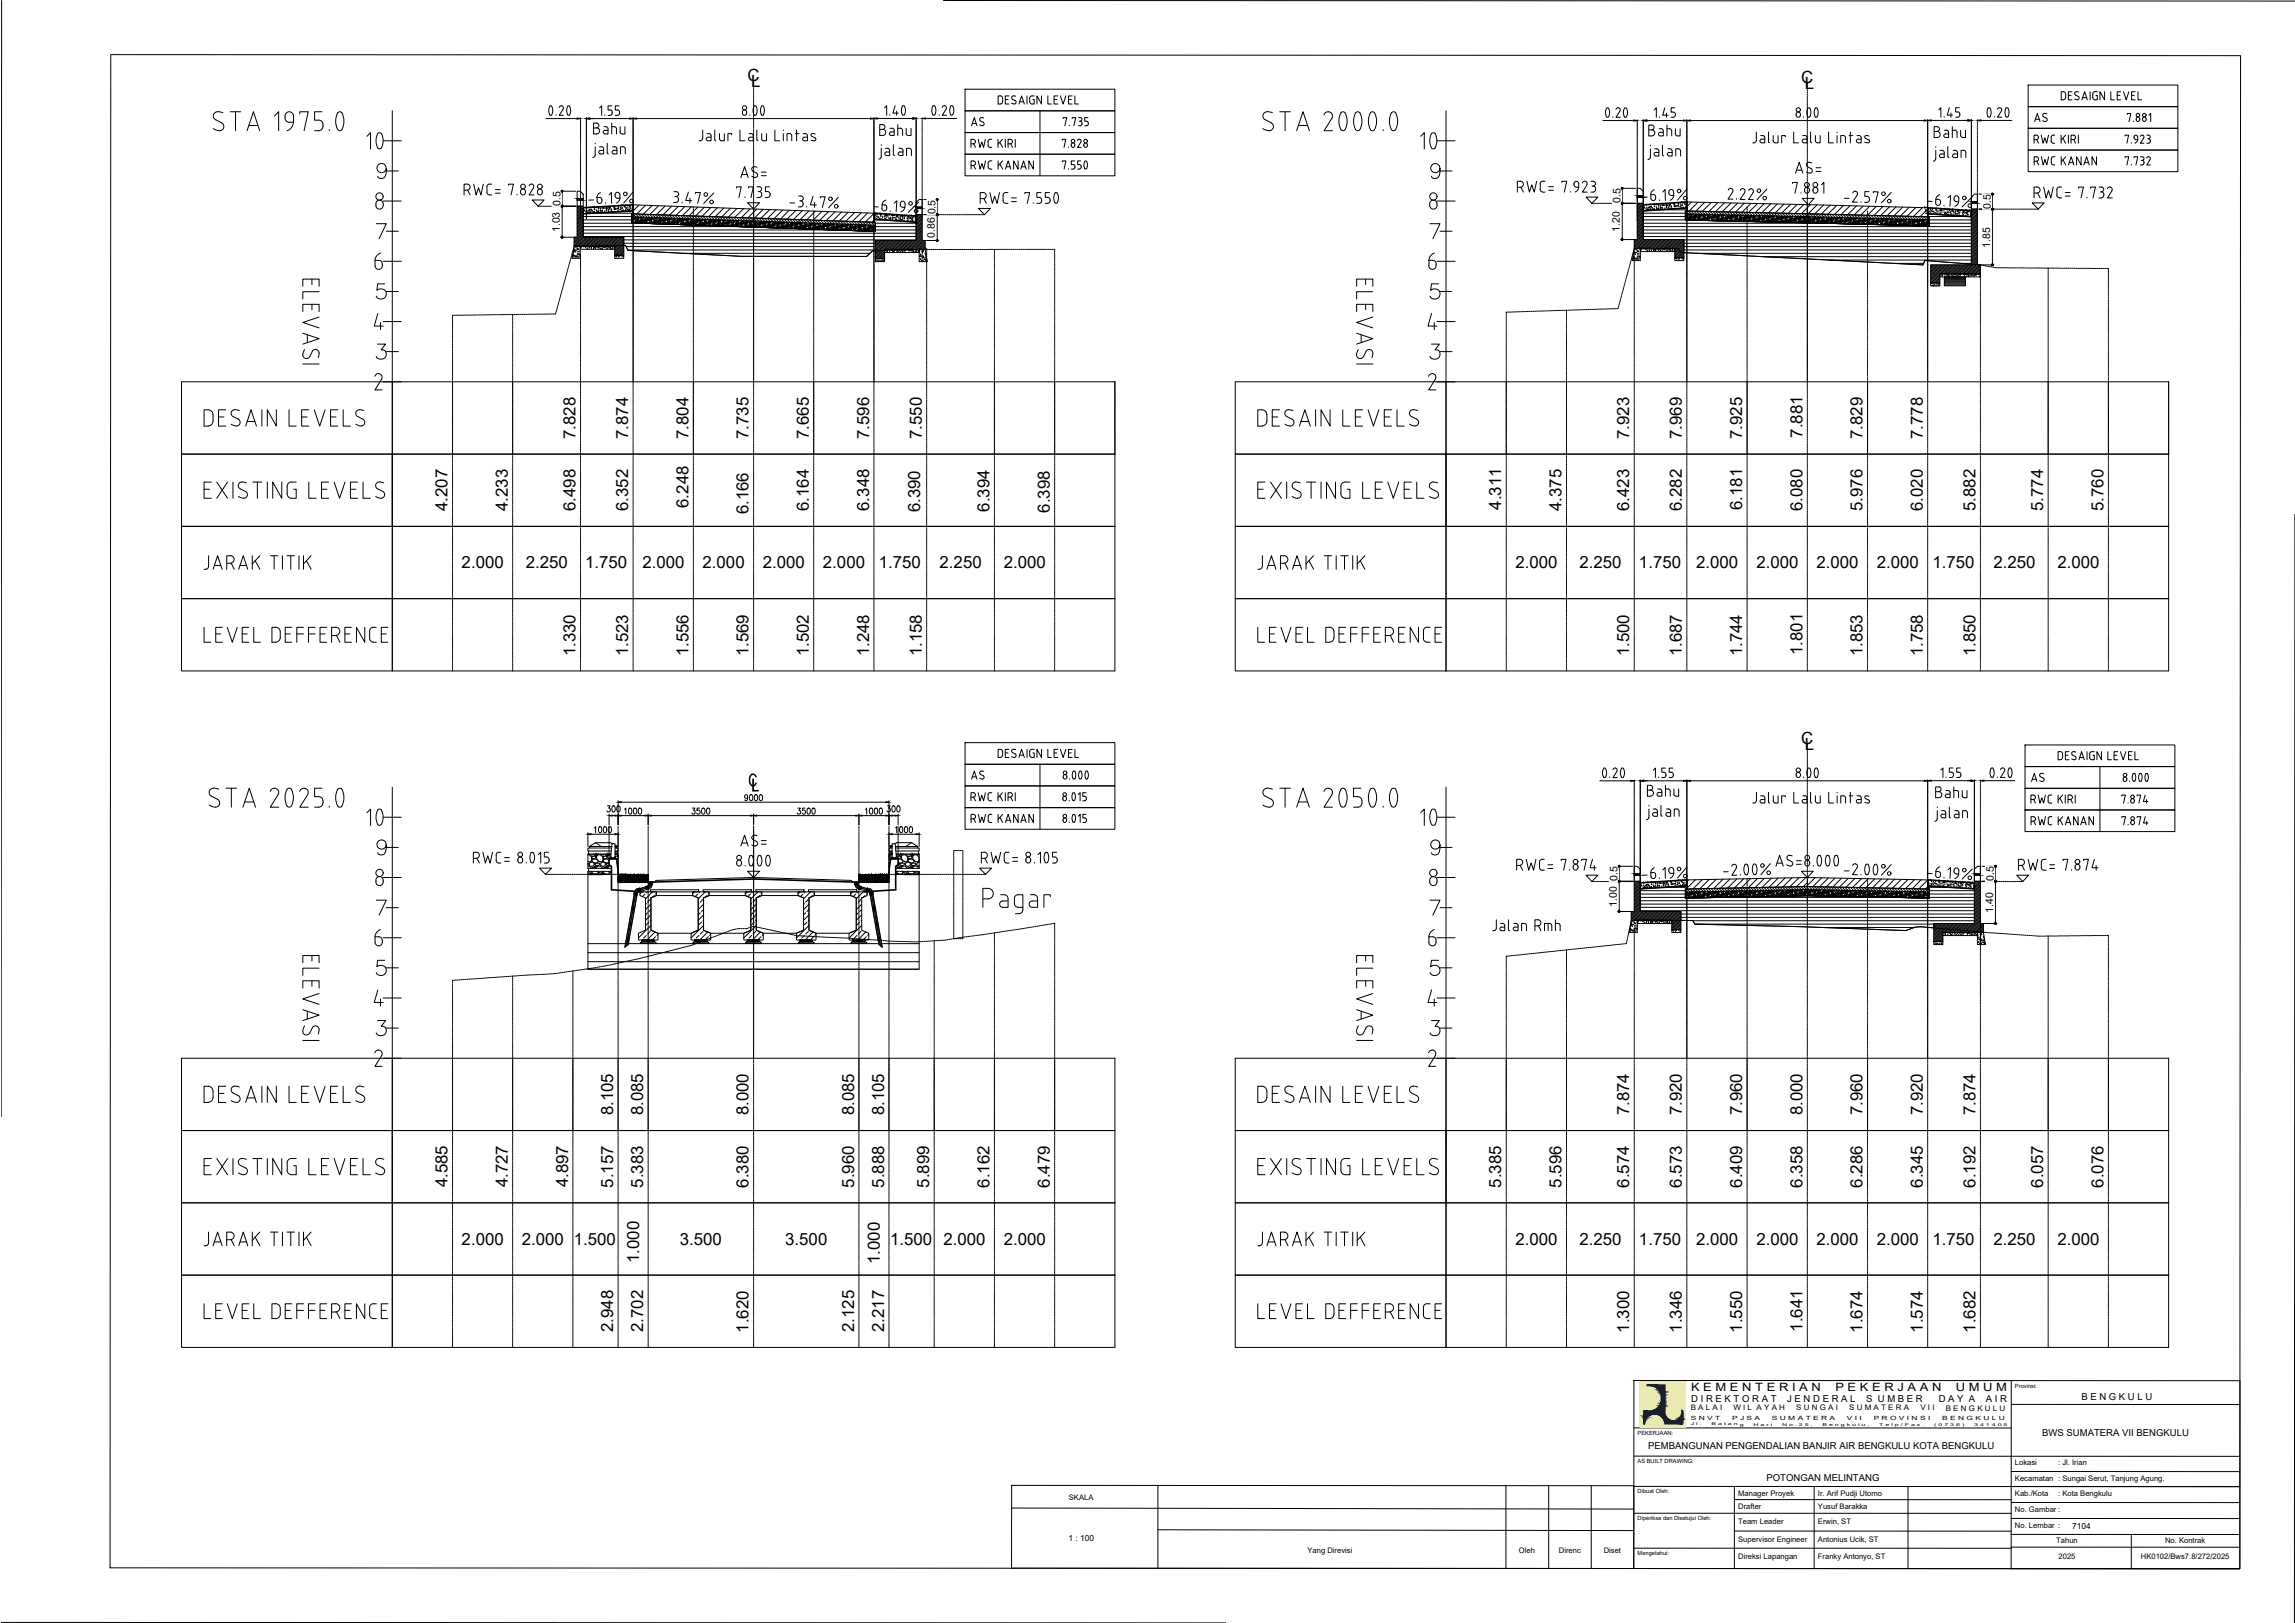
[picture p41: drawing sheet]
<svg xmlns="http://www.w3.org/2000/svg" width="420mm" height="297mm" viewBox="0 0 420 297" stroke-linecap="round" stroke-linejoin="round" font-family="sans-serif">
<defs><g id="words">
<g font-size="9.3">
<text x="63.9" y="29.6">10</text>
<text x="256.5" y="29.6">10</text>
<text x="63.9" y="153.5">10</text>
<text x="256.5" y="153.5">10</text>
</g>
<g font-size="6.6">
<text x="97" y="22.9">0.20</text>
<text x="167.2" y="22.9">0.20</text>
<text x="290.7" y="23.3">0.20</text>
<text x="360.5" y="23.3">0.20</text>
<text x="290" y="144.3">0.20</text>
<text x="360.9" y="144.3">0.20</text>
</g>
<g font-size="6.2">
<text x="182" y="25" transform="rotate(-90 182 25)">AS</text>
<text x="371.5" y="24.3">AS</text>
<text x="67.7" y="50.4">6</text>
<text x="260.7" y="50.4">6</text>
<text x="36.3" y="118.9">LEVEL DEFFERENCE</text>
<text x="229.3" y="118.9">LEVEL DEFFERENCE</text>
<text x="177.1" y="144.6">AS</text>
<text x="36.3" y="242.7">LEVEL DEFFERENCE</text>
<text x="229.3" y="242.7">LEVEL DEFFERENCE</text>
</g>
<text font-size="5.7" x="371.1" y="145">AS</text>
<text font-size="5.3" x="122.4" y="38.5">3.47%</text>
<g font-size="3.1">
<text x="136.9" y="14.9">C</text>
<text x="137.5" y="16">L</text>
<text x="329.8" y="15.3">C</text>
<text x="330.4" y="16.3">L</text>
<text x="105.4" y="80.4" transform="rotate(-90 105.4 80.4)">7.828</text>
<text x="115" y="80.3" transform="rotate(-90 115 80.3)">7.874</text>
<text x="126" y="80.3" transform="rotate(-90 126 80.3)">7.804</text>
<text x="137.1" y="80.4" transform="rotate(-90 137.1 80.4)">7.735</text>
<text x="148.1" y="80.4" transform="rotate(-90 148.1 80.4)">7.665</text>
<text x="159.1" y="80.3" transform="rotate(-90 159.1 80.3)">7.596</text>
<text x="168.7" y="80.3" transform="rotate(-90 168.7 80.3)">7.550</text>
<text x="298.3" y="80.3" transform="rotate(-90 298.3 80.3)">7.923</text>
<text x="307.9" y="80.4" transform="rotate(-90 307.9 80.4)">7.969</text>
<text x="318.9" y="80.4" transform="rotate(-90 318.9 80.4)">7.925</text>
<text x="330" y="80.1" transform="rotate(-90 330 80.1)">7.881</text>
<text x="341" y="80.4" transform="rotate(-90 341 80.4)">7.829</text>
<text x="352" y="80.4" transform="rotate(-90 352 80.4)">7.778</text>
<text x="81.9" y="93.5" transform="rotate(-90 81.9 93.5)">4.207</text>
<text x="93" y="93.5" transform="rotate(-90 93 93.5)">4.233</text>
<text x="105.4" y="93.6" transform="rotate(-90 105.4 93.6)">6.498</text>
<text x="115" y="93.5" transform="rotate(-90 115 93.5)">6.352</text>
<text x="126" y="92.9" transform="rotate(-90 126 92.9)">6.248</text>
<text x="137.1" y="94.2" transform="rotate(-90 137.1 94.2)">6.166</text>
<text x="148.1" y="93.5" transform="rotate(-90 148.1 93.5)">6.164</text>
<text x="159.1" y="93.5" transform="rotate(-90 159.1 93.5)">6.348</text>
<text x="168.5" y="93.8" transform="rotate(-90 168.5 93.8)">6.390</text>
<text x="181.1" y="93.7" transform="rotate(-90 181.1 93.7)">6.394</text>
<text x="192.2" y="93.9" transform="rotate(-90 192.2 93.9)">6.398</text>
<text x="274.8" y="93.3" transform="rotate(-90 274.8 93.3)">4.311</text>
<text x="285.9" y="93.5" transform="rotate(-90 285.9 93.5)">4.375</text>
<text x="298.3" y="93.6" transform="rotate(-90 298.3 93.6)">6.423</text>
<text x="307.9" y="93.5" transform="rotate(-90 307.9 93.5)">6.282</text>
<text x="319" y="93.4" transform="rotate(-90 319 93.4)">6.181</text>
<text x="330" y="93.5" transform="rotate(-90 330 93.5)">6.080</text>
<text x="341" y="93.6" transform="rotate(-90 341 93.6)">5.976</text>
<text x="352" y="93.5" transform="rotate(-90 352 93.5)">6.020</text>
<text x="361.7" y="93.5" transform="rotate(-90 361.7 93.5)">5.882</text>
<text x="374.1" y="93.6" transform="rotate(-90 374.1 93.6)">5.774</text>
<text x="385.1" y="93.6" transform="rotate(-90 385.1 93.6)">5.760</text>
<text x="84.5" y="104">2.000</text>
<text x="96.2" y="104">2.250</text>
<text x="107.1" y="104">1.750</text>
<text x="117.6" y="104">2.000</text>
<text x="128.6" y="104">2.000</text>
<text x="139.6" y="104">2.000</text>
<text x="150.7" y="104">2.000</text>
<text x="160.9" y="104">1.750</text>
<text x="172" y="104">2.250</text>
<text x="183.7" y="104">2.000</text>
<text x="277.4" y="104">2.000</text>
<text x="289.2" y="104">2.250</text>
<text x="300.1" y="104">1.750</text>
<text x="310.5" y="104">2.000</text>
<text x="321.5" y="104">2.000</text>
<text x="332.6" y="104">2.000</text>
<text x="343.6" y="104">2.000</text>
<text x="353.8" y="104">1.750</text>
<text x="364.9" y="104">2.250</text>
<text x="376.7" y="104">2.000</text>
<text x="330" y="119.9" transform="rotate(-90 330 119.9)">1.801</text>
<text x="105.4" y="120.1" transform="rotate(-90 105.4 120.1)">1.330</text>
<text x="115" y="120.1" transform="rotate(-90 115 120.1)">1.523</text>
<text x="126" y="120.1" transform="rotate(-90 126 120.1)">1.556</text>
<text x="137.1" y="120.1" transform="rotate(-90 137.1 120.1)">1.569</text>
<text x="148.1" y="120.1" transform="rotate(-90 148.1 120.1)">1.502</text>
<text x="159.1" y="120.1" transform="rotate(-90 159.1 120.1)">1.248</text>
<text x="168.7" y="120.1" transform="rotate(-90 168.7 120.1)">1.158</text>
<text x="298.3" y="120.1" transform="rotate(-90 298.3 120.1)">1.500</text>
<text x="307.9" y="120.1" transform="rotate(-90 307.9 120.1)">1.687</text>
<text x="319" y="120.1" transform="rotate(-90 319 120.1)">1.744</text>
<text x="341" y="120.1" transform="rotate(-90 341 120.1)">1.853</text>
<text x="352" y="120.1" transform="rotate(-90 352 120.1)">1.758</text>
<text x="361.7" y="120.1" transform="rotate(-90 361.7 120.1)">1.850</text>
<text x="329.8" y="136.1">C</text>
<text x="330.4" y="137.2">L</text>
<text x="112.2" y="204.1" transform="rotate(-90 112.2 204.1)">8.105</text>
<text x="117.8" y="204.1" transform="rotate(-90 117.8 204.1)">8.085</text>
<text x="137.1" y="204.1" transform="rotate(-90 137.1 204.1)">8.000</text>
<text x="156.4" y="204.1" transform="rotate(-90 156.4 204.1)">8.085</text>
<text x="161.9" y="204.1" transform="rotate(-90 161.9 204.1)">8.105</text>
<text x="298.3" y="204.1" transform="rotate(-90 298.3 204.1)">7.874</text>
<text x="307.9" y="204.1" transform="rotate(-90 307.9 204.1)">7.920</text>
<text x="319" y="204.1" transform="rotate(-90 319 204.1)">7.960</text>
<text x="330" y="204.1" transform="rotate(-90 330 204.1)">8.000</text>
<text x="341" y="204.1" transform="rotate(-90 341 204.1)">7.960</text>
<text x="352" y="204.1" transform="rotate(-90 352 204.1)">7.920</text>
<text x="361.7" y="204.1" transform="rotate(-90 361.7 204.1)">7.874</text>
<text x="81.9" y="217.3" transform="rotate(-90 81.9 217.3)">4.585</text>
<text x="93" y="217.3" transform="rotate(-90 93 217.3)">4.727</text>
<text x="104" y="217.3" transform="rotate(-90 104 217.3)">4.897</text>
<text x="112.2" y="217.4" transform="rotate(-90 112.2 217.4)">5.157</text>
<text x="117.8" y="217.4" transform="rotate(-90 117.8 217.4)">5.383</text>
<text x="137.1" y="217.3" transform="rotate(-90 137.1 217.3)">6.380</text>
<text x="156.4" y="217.4" transform="rotate(-90 156.4 217.4)">5.960</text>
<text x="161.9" y="217.4" transform="rotate(-90 161.9 217.4)">5.888</text>
<text x="170.1" y="217.4" transform="rotate(-90 170.1 217.4)">5.899</text>
<text x="181.1" y="217.3" transform="rotate(-90 181.1 217.3)">6.162</text>
<text x="192.2" y="217.4" transform="rotate(-90 192.2 217.4)">6.479</text>
<text x="274.8" y="217.4" transform="rotate(-90 274.8 217.4)">5.385</text>
<text x="285.9" y="217.4" transform="rotate(-90 285.9 217.4)">5.596</text>
<text x="298.3" y="217.3" transform="rotate(-90 298.3 217.3)">6.574</text>
<text x="307.9" y="217.4" transform="rotate(-90 307.9 217.4)">6.573</text>
<text x="319" y="217.4" transform="rotate(-90 319 217.4)">6.409</text>
<text x="330" y="217.4" transform="rotate(-90 330 217.4)">6.358</text>
<text x="341" y="217.4" transform="rotate(-90 341 217.4)">6.286</text>
<text x="352" y="217.4" transform="rotate(-90 352 217.4)">6.345</text>
<text x="361.7" y="217.3" transform="rotate(-90 361.7 217.3)">6.192</text>
<text x="374.1" y="217.4" transform="rotate(-90 374.1 217.4)">6.057</text>
<text x="385.1" y="217.4" transform="rotate(-90 385.1 217.4)">6.076</text>
<text x="84.5" y="227.8">2.000</text>
<text x="95.5" y="227.8">2.000</text>
<text x="105.1" y="227.8">1.500</text>
<text x="124.5" y="227.8">3.500</text>
<text x="143.8" y="227.8">3.500</text>
<text x="162.9" y="227.8">1.500</text>
<text x="172.7" y="227.8">2.000</text>
<text x="183.7" y="227.8">2.000</text>
<text x="277.4" y="227.8">2.000</text>
<text x="289.2" y="227.8">2.250</text>
<text x="300.1" y="227.8">1.750</text>
<text x="310.5" y="227.8">2.000</text>
<text x="321.5" y="227.8">2.000</text>
<text x="332.6" y="227.8">2.000</text>
<text x="343.6" y="227.8">2.000</text>
<text x="353.8" y="227.8">1.750</text>
<text x="364.9" y="227.8">2.250</text>
<text x="376.7" y="227.8">2.000</text>
<text x="117" y="231.2" transform="rotate(-90 117 231.2)">1.000</text>
<text x="161.1" y="231.4" transform="rotate(-90 161.1 231.4)">1.000</text>
<text x="112.2" y="243.8" transform="rotate(-90 112.2 243.8)">2.948</text>
<text x="117.8" y="243.8" transform="rotate(-90 117.8 243.8)">2.702</text>
<text x="137.1" y="243.9" transform="rotate(-90 137.1 243.9)">1.620</text>
<text x="156.4" y="243.8" transform="rotate(-90 156.4 243.8)">2.125</text>
<text x="161.9" y="243.8" transform="rotate(-90 161.9 243.8)">2.217</text>
<text x="298.3" y="243.9" transform="rotate(-90 298.3 243.9)">1.300</text>
<text x="307.9" y="243.9" transform="rotate(-90 307.9 243.9)">1.346</text>
<text x="319" y="243.9" transform="rotate(-90 319 243.9)">1.550</text>
<text x="330" y="243.7" transform="rotate(-90 330 243.7)">1.641</text>
<text x="341" y="243.9" transform="rotate(-90 341 243.9)">1.674</text>
<text x="352" y="243.9" transform="rotate(-90 352 243.9)">1.574</text>
<text x="361.7" y="243.9" transform="rotate(-90 361.7 243.9)">1.682</text>
</g>
<g font-size="2.1">
<text x="309.6" y="254.6">K E M E N T E R I A N</text>
<text x="336" y="254.6">P E K E R J A A N</text>
<text x="358.1" y="254.6">U M U M</text>
</g>
<g font-size="1.9">
<text x="102.6" y="37.7" transform="rotate(-90 102.6 37.7)">0.5</text>
<text x="171.3" y="39.3" transform="rotate(-90 171.3 39.3)">0.5</text>
<text x="296.7" y="37.2" transform="rotate(-90 296.7 37.2)">0.5</text>
<text x="364.5" y="38.2" transform="rotate(-90 364.5 38.2)">0.5</text>
<text x="102.5" y="42.5" transform="rotate(-90 102.5 42.5)">1.03</text>
<text x="171.1" y="43.5" transform="rotate(-90 171.1 43.5)">0.86</text>
<text x="296.5" y="42.5" transform="rotate(-90 296.5 42.5)">1.20</text>
<text x="364.3" y="45.3" transform="rotate(-90 364.3 45.3)">1.85</text>
<text x="296.1" y="161.3" transform="rotate(-90 296.1 161.3)">0.5</text>
<text x="365" y="161.3" transform="rotate(-90 365 161.3)">0.5</text>
<text x="296" y="166" transform="rotate(-90 296 166)">1.00</text>
<text x="364.9" y="167.1" transform="rotate(-90 364.9 167.1)">1.40</text>
</g>
<g font-size="1.7">
<text x="309.6" y="256.5">D I R E K T O R A T</text>
<text x="327.2" y="256.5">J E N D E R A L</text>
<text x="341.6" y="256.6">S U M B E R</text>
<text x="354.9" y="256.6">D A Y A</text>
<text x="363.6" y="256.6">A I R</text>
<text x="381" y="256.3">B E N G K U L U</text>
<text x="373.9" y="262.9">BWS SUMATERA VII BENGKULU</text>
<text x="301.8" y="265.2">PEMBANGUNAN PENGENDALIAN BANJIR AIR BENGKULU KOTA BENGKULU</text>
<text x="323.4" y="271.1">POTONGAN MELINTANG</text>
</g>
<g font-size="1.5">
<text x="195.6" y="282">1 : 100</text>
<text x="379.4" y="279.8">7104</text>
</g>
<g font-size="1.4">
<text x="309.5" y="258.1">B A L A I</text>
<text x="317.3" y="258.1">W I L A Y A H</text>
<text x="328.8" y="258.1">S U N G A I</text>
<text x="338.5" y="258.1">S U M A T E R A</text>
<text x="351.6" y="258.1">V I I</text>
<text x="356.2" y="258.1">B E N G K U L U</text>
<text x="368.9" y="268.2">Lokasi</text>
<text x="376.8" y="268.2">: Jl. Irian</text>
<text x="195.7" y="274.6">SKALA</text>
<text x="318.2" y="273.7">Manager Proyek</text>
<text x="332.8" y="273.8">Ir. Arif Pudji Utomo</text>
<text x="368.9" y="271">Kecamatan : Sungai Serut, Tanjung Agung.</text>
<text x="368.9" y="273.7">Kab./Kota</text>
<text x="376.8" y="273.7">: Kota Bengkulu</text>
<text x="318.2" y="276.1">Drafter</text>
<text x="318.2" y="279">Team Leader</text>
<text x="332.8" y="276.2">Yusuf Barakka</text>
<text x="332.8" y="279">Erwin, ST</text>
<text x="368.9" y="276.7">No. Gambar :</text>
<text x="368.9" y="279.6">No. Lembar :</text>
<text x="239.4" y="284.2">Yang Direvisi</text>
<text x="278.1" y="284.2">Oleh</text>
<text x="285.4" y="284.2">Direnc</text>
<text x="293.6" y="284.2">Diset</text>
<text x="318.2" y="282.2">Supervisor Engineer</text>
<text x="318.2" y="285.4">Direksi Lapangan</text>
<text x="332.8" y="282.3">Antonius Ucik, ST</text>
<text x="332.8" y="285.4">Franky Antonyo, ST</text>
<text x="376.4" y="282.4">Tahun</text>
<text x="376.9" y="285.4">2025</text>
<text x="391.9" y="285.4">HK0102/Bws7.8/272/2025</text>
<text x="396.4" y="282.4">No. Kontrak</text>
</g>
<g font-size="1">
<text x="368.9" y="254">Provinsi:</text>
<text x="299.8" y="262.6">PEKERJAAN:</text>
<text x="309.5" y="259.8">S N V T</text>
<text x="317.1" y="259.8">P J S A</text>
<text x="324.4" y="259.8">S U M A T E R A</text>
<text x="338.1" y="259.8">V I I</text>
<text x="343" y="259.8">P R O V I N S I</text>
<text x="355.6" y="259.8">B E N G K U L U</text>
<text x="299.8" y="267.8">AS BUILT DRAWING:</text>
<text x="299.8" y="273.3">Dibuat Oleh:</text>
<text x="299.8" y="278.2">Diperiksa dan Disetujui Oleh:</text>
<text x="299.8" y="284.6">Mengetahui:</text>
</g>
<g font-size=".7">
<text x="309.5" y="260.9">J l .</text>
<text x="313.3" y="260.9">B a t a n g</text>
<text x="321" y="260.9">H a r i</text>
<text x="326.2" y="260.9">N o . 2 5 ,</text>
<text x="333.6" y="260.9">B e n g k u l u ,</text>
<text x="344.1" y="260.9">T e l p / F a x .</text>
<text x="354.1" y="260.9">( 0 7 3 6 )</text>
<text x="361.4" y="260.9">3 4 1 4 0 5</text>
</g>
</g></defs>
<!-- layer: C-ROAD-CORR-PATT -->
<g fill="none" stroke="#000" stroke-width=".18">
<path d="M115.6 39.4l.3 .3v1.1M115.6 39.8h2.3M115.6 39.9h1.7M115.6 39.7v1.1M115.8 39.7v1.1M115.9 39.1l.5 .6M116.1 39.7v.5M116.4 39.2l.5 .5M116.5 39.7v1.1M116.6 39.7v1.1M116.8 39.7v1.1M116.9 39.2l.6 .6"/>
<path d="M116.9 39.7v.5M117 37.5l-1.1 1.1M117.3 39.7v1.2M117.4 39.2l.6 .6M117.5 39.8v1.1M117.6 39.8v1M117.8 39.8v.4M117.9 39.2l.6 .6M118.2 37.6l-1.6 1.6M118.2 39.8v1.1M118.3 39.8v1.1M118.4 39.2l.6 .6v1.1"/>
<path d="M118.4 39.8v1h2.3M118.4 39.9h2.3M118.6 39.8v.4M119 39.3l.5 .5M119.1 39.8v1.1M119.3 39.8v1M119.4 37.6l-1.6 1.6M119.4 39.8v.4M119.5 39.3l.5 .5M119.8 39.8v1.1M120 39.3l.5 .6M120 39.8v1.1"/>
<path d="M120.1 39.8v1M120.3 39.8v.4M120.5 39.3l.6 .6M120.6 37.7l-1.6 1.6M120.7 39.9v1.1M120.8 39.9v1.1M121 39.9v.9M121.5 39.9v1.1M121.7 39.9v1.1M121.8 37.7l-1.6 1.6M121.8 39.9v.9h2.2M122.4 39.9v1.1"/>
<path d="M122.5 39.9v1.1M122.6 39.9v.9M123.2 39.9v1.1M123.3 39.9v1.1M123.5 40v.8M124 40v1.1M124.2 40v1.1M124.3 40v.8M132.8 39.7l.6 .6M133.8 39.8l.6 .5M134.3 39.8l.6 .6M134.9 39.8l.5 .6"/>
<path d="M134.9 38.1l-1.6 1.7 .6 .5M135.4 39.8l.5 .6 .1 .9M135.9 39.8l.5 .6M136.1 38.2l-1.6 1.6M136.4 39.9l.5 .5v.4M137.3 38.2l-1.6 1.6M137.4 39.9l.6 .6M137.9 39.9l.6 .6M138.4 39.9l.6 .6v1.1M138.5 38.3l-1.6 1.6 .6 .6v1.1M138.9 39.9l.6 .6M139.5 40l.5 .5"/>
<path d="M139.7 38.3l-1.6 1.6M140 40l.5 .6M140.5 40l.6 .6M140.9 38.4l-1.6 1.6M142.1 38.4l-1.6 1.6M143.3 38.4l-1.6 1.6M144.5 38.5l-1.6 1.6M145.7 38.5l-1.6 1.6 .6 .6M146.9 38.6l-1.6 1.6M148.1 38.6l-1.6 1.6M149.3 38.7l-1.6 1.5M150.5 38.7l-1.6 1.6"/>
<path d="M151.7 38.7l-1.6 1.6M152.9 38.8l-1.6 1.6 .5 .5M154.1 38.8l-1.6 1.6M155.3 38.9l-1.7 1.6M156.4 38.9l-1.5 1.6 .5 .6M157.6 39l-1.6 1.5M158.8 39l-1.6 1.6M160 39.1l-1.6 1.5 .6 .6M308.5 39.9h1.7M308.5 39.1l.1 .1M308.5 39.3h1.2M308.5 39.4h.6"/>
<path d="M308.5 39.5h.1M308.6 39.8h2.2M308.6 38.6l.5 .6M308.6 39.2v1.1M308.7 39.2v1.1M308.8 39.2v.7M309 39.2v.2M309.1 38.6l.5 .6M309.1 39.7h2.3M309.1 39.9v.4M309.3 39.4v.9M309.4 39.2v1.1"/>
<path d="M309.5 39.2v1.1M309.6 38.6l.5 .6M309.6 37l-.8 .8M309.7 39.5h2.2M309.7 39.2v.7M309.8 39.2v.2M310 39.9v.4M310.1 38.7l.5 .5M310.1 39.4v.9M310.2 39.4h2.3M310.2 39.2v1.1M310.4 39.2v1.1"/>
<path d="M310.5 39.2v.7M310.6 38.7l.6 .5M310.7 39.2v.2M310.8 39.3h1.7M310.8 39.9v.4M310.9 37l-1.7 1.6M310.9 39.4v.9M311.1 39.2v1.1M311.1 38.7l.6 .5M311.2 39.2v1.1M311.4 39.2v.7h2.2M311.5 39.2v.2"/>
<path d="M311.6 38.7l.6 .6M311.6 39.9v.4M311.8 39.4v1M311.9 39.8h2.3M311.9 39.3v1.1M312.1 37l-1.6 1.7M312.1 39.3v1.1M312.1 38.7l.6 .6M312.2 39.3v.6M312.3 39.3v.1M312.5 39.7h2.2M312.5 39.9v.5"/>
<path d="M312.6 38.7l.6 .7M312.6 39.4v1M312.8 39.3v1.1M312.9 39.3v1.1M313 39.5h2.3M313 39.3v.6M313.1 38.7l.6 .6M313.3 37.1l-1.6 1.6M313.3 39.9l.1 .5h1.9M313.5 39.4v1M313.6 39.4h2.2M313.6 39.3v1.1"/>
<path d="M313.6 38.7l.6 .6M313.7 39.3v1.1M313.9 39.3v.6M314 39.3v.1M314.1 38.7l.6 .6v.6h2.3M314.2 39.9v.5M314.3 39.4v1M314.4 39.3v1.1M314.5 37.1l-1.6 1.6M314.6 39.3v1.1M314.6 38.7l.6 .6M314.9 39.3v.1"/>
<path d="M315 39.9v.5M315.2 38.8l.5 .6M315.2 39.4v1M315.3 39.8h2.2M315.3 39.3v1.1M315.4 39.3v1.1M315.6 39.3v.6M315.7 38.8l.5 .5M315.7 37.1l-1.6 1.6M315.8 39.7h2.3M315.8 39.9v.5M316 39.4v1"/>
<path d="M316.1 39.3v1.1M316.2 38.8l.5 .6M316.3 39.3v1.1M316.4 39.5h2.2M316.4 39.3v.6M316.5 39.4h.1M316.7 38.8l.5 .6v.5M316.7 39.9v.6M316.8 39.4v1.1M316.9 37.2l-1.6 1.6M317 39.4h1.9M317 39.4v1.1"/>
<path d="M317.1 39.4v1.1M317.2 38.8l.5 .6M317.4 39.4h.1M317.5 39.9v.6M317.7 38.8l.5 .6M317.7 39.4v1.1M317.8 39.4v1.1M317.9 39.4v1.1M318.1 39.4v.5h2.2M318.1 37.2l-1.6 1.6M318.2 38.8l.5 .6M318.4 39.9v.6"/>
<path d="M318.5 39.4v1.1M318.6 39.8h2.3M318.6 39.4v1.1M318.7 38.8l.6 .6M318.8 39.4v1.1M318.9 39.4v.5M319.2 39.7h2.2M319.2 38.8l.6 .6v.5M319.2 39.9v.6M319.3 37.2l-1.6 1.6M319.3 39.4v1.1M319.5 39.4v1.1"/>
<path d="M319.6 39.4v1.1M319.7 38.9l.6 .5M319.8 39.5h2.2M320 39.9v.6M320.2 39.4v1.1M320.2 38.9l.6 .5M320.3 39.4v1.1M320.5 39.4v1.1M320.5 37.2l-1.6 1.6M320.6 39.4v.5M320.7 38.9l.6 .5v1.1M320.9 39.9v.6"/>
<path d="M321 39.4v1.1M321.2 39.4v1.1M321.2 38.9l.6 .6M321.4 39.5v.4h2.3M321.7 39.9v.7M321.7 38.9l.6 .6v.4M321.8 37.3l-1.7 1.6M321.9 39.5v1.1M322 39.8h2.2M322 39.5v1.1M322.1 39.5v1M322.2 38.9l.6 .6"/>
<path d="M322.6 39.7h2.2M322.6 39.9v.7M322.7 39.5v1.1M322.7 38.9l.6 .6M322.8 39.5v1.1M323 37.3l-1.6 1.6M323 39.5v1M323.1 39.5h2.1M323.1 39.5v.4M323.3 39l.5 .5v1M323.4 39.9v.7M323.5 39.5v1.1"/>
<path d="M323.7 39.5v1.1M323.7 39l.6 .5M324 39.5v.4M324.2 37.3l-1.6 1.6M324.2 39.9v.7M324.3 39l.5 .5v.4h2.2M324.4 39.5v1.1M324.5 39.5v1.1M324.7 39.5v1M324.8 39l.5 .5M325.1 39.9v.7M325.2 39.5v1.1"/>
<path d="M325.3 39l.5 .5M325.4 39.8h2.2M325.4 39.5v1.1M325.4 37.3l-1.6 1.7M325.5 39.5v1M325.6 39.5v.4M325.8 39l.5 .6v.9M325.9 39.7h2.3M325.9 39.9v.7M326.1 39.6v1.1M326.2 39.6v1.1M326.3 39l.6 .6"/>
<path d="M326.5 39.6v.3M326.6 37.4l-1.6 1.6M326.8 39.9v.8M326.8 39l.6 .6M326.9 39.6v1.1M327 39.6v1.1M327.2 39.6v.9M327.3 39l.6 .6M327.3 39.6v.3M327.6 39.9v.8M327.7 39.6v1.1M327.8 37.4l-1.6 1.6"/>
<path d="M327.8 39l.6 .6M327.9 39.6v1.1M328 39.6v.9M328.2 39.6v.3h2.2M328.3 39.1l.6 .5v.9M328.4 39.9v.8M328.6 39.6v1.1M328.7 39.8h2.3M328.7 39.6v1.1M328.8 39.1l.6 .5M329 39.6v.3M329 37.4l-1.6 1.6"/>
<path d="M329.3 39.7h2.1v.8M329.3 39.9v.8M329.3 39.1l.6 .6M329.4 39.6v1.1M329.6 39.6v1.1M329.7 39.6v.9M329.8 39.6v.3M330.1 39.9v.9M330.2 37.5l-1.6 1.6M330.3 39.7v1.1M330.3 39.1l.6 .6M330.5 39.7v.8"/>
<path d="M330.7 39.7v.2M330.8 39.1l.6 .6M331 39.9v.9M331.1 39.7v1.1M331.2 39.7v1.1M331.3 39.1l.6 .6v1.1M331.4 37.5l-1.6 1.6 .6 .6v1.1M331.5 39.7v.2h2.3M331.8 39.9v.9M331.9 39.1l.5 .6M332.1 39.8h2.2M332.1 39.7v1.1"/>
<path d="M332.2 39.7v.8M332.4 39.1l.5 .6v1.1M332.4 39.7v.2M332.6 37.5l-1.6 1.6M332.6 39.9v.9M332.8 39.7v1.1M332.9 39.2l.5 .5M333.1 39.7v.8M333.2 39.7v.2M333.4 39.2l.5 .5M333.5 39.9v.9M333.6 39.7v1.1"/>
<path d="M333.8 39.7v1.1M333.8 37.5l-1.6 1.6M333.9 39.2l.6 .6v1.1M333.9 39.7v.8M334 39.7v.2M334.3 39.9v1M334.4 39.2l.6 .6M334.6 39.8v1.1M334.8 39.8v.7M334.9 39.8v.1h2.2M334.9 39.2l.6 .6M335 37.6l-1.6 1.6"/>
<path d="M335.2 39.9v1M335.3 39.8v1.1M335.4 39.2l.6 .6M335.4 39.8h1.4M335.4 39.8v1.1M335.6 39.8v.7M335.7 39.8v.1M335.9 39.3l.6 .5M336 39.9v1M336.1 39.8v1.1M336.3 37.6l-1.7 1.6M336.3 39.8v1.1"/>
<path d="M336.4 39.3l.6 .5M336.4 39.8v.7M336.6 39.8v.1M336.8 39.9v1M336.9 39.3l.6 .5M337 39.8v1.1M337.1 39.8v1.1M337.3 39.8v.7M337.4 39.8v.1M337.4 39.3l.6 .5M337.5 37.6l-1.6 1.7M337.7 39.9v1h2.2"/>
<path d="M337.8 39.8v1.1M337.9 39.3l.6 .6M338 39.8v1.1M338.1 39.8v.7M338.2 39.9h2.3M338.5 39.3l.5 .6M338.5 39.9v1.1M338.7 37.7l-1.6 1.6M338.7 39.9v1.1M338.8 39.9v1.1M338.9 39.9v.6M339 39.3l.5 .6v1.1"/>
<path d="M339.1 39.9h.1M339.4 39.9v1.1M339.6 39.9v1.1M339.8 39.9v.6M339.9 37.7l-1.6 1.6M339.9 39.9h.1M340 39.4l.6 .5M340.2 39.9v1.1M340.3 39.9v1.1M340.5 39.4l.6 .5M340.5 39.9v1.1M340.6 39.9v.6"/>
<path d="M340.8 39.9h.1M341 39.4l.6 .5M341 39.9v1.1M341.1 37.7l-1.6 1.6 .5 .6M341.2 39.9v1.1M341.3 39.9v1.1M341.5 39.9v.6M341.5 39.4l.6 .5M341.6 39.9h.1M341.6 39.9h.7M341.9 39.9v1.1M342 39.4l.6 .6"/>
<path d="M342 39.9v1.1M342.2 39.9v1.1M342.3 37.7l-1.6 1.7M342.3 39.9v.6M342.5 39.4l.6 .6M342.7 40v1.1M342.9 40v1.1M343 40v1.1M343 39.4l.6 .6M343.1 40v.5M343.5 37.8l-1.6 1.6M343.5 39.4l.6 .6"/>
<path d="M343.6 40v1.1M343.7 40v1.1M343.8 40v1.1h2.3M344 40v.5M344 39.5l.6 .5M344.6 39.5l.5 .5M344.7 37.8l-1.6 1.6M345.1 39.5l.5 .5 .1 .5M345.6 39.5l.5 .6M345.9 37.9l-1.6 1.6M346.1 39.5l.5 .6h-2.2M346.6 39.5l.6 .6"/>
<path d="M347.1 39.5l.6 .6M347.1 37.9l-1.6 1.6M347.6 39.5l.6 .6v.4M348.1 39.5l.6 .6M348.3 37.9l-1.6 1.6M348.6 39.6l.6 .5M349.5 37.9l-1.6 1.6M349.6 39.6l.6 .6M350.1 39.6l.6 .6v.3M350.6 39.6l.6 .6M350.7 38l-1.6 1.6 .6 .5M351.2 39.6l.5 .6"/>
<path d="M351.7 39.7l.5 .5v.9M351.9 38l-1.6 1.6M352.2 39.7l.5 .5M352.7 39.7l.5 .5M352.9 38.3l-1.4 1.4M352.9 39.5l-.2 .2M353.2 39.7h.1M115.6 40.3h.1M115.6 40.6h2.3M115.6 40.8h1.7M115.6 40.1h1.2M115.6 40.2h.6"/>
<path d="M116.2 40.5h2.2M116.2 40.8h.1M116.4 40.2v.6M116.8 40.3h2.2M117.1 40.8h.1M117.2 40.2v.6M117.3 40.2h2.3M117.9 40.1h2.2M117.9 40.8v.1M118 40.2v.7M118.7 40.9h1.4M118.7 40.8v.1"/>
<path d="M118.9 40.2v.7M119 40.6h2.2M119.6 40.5h2.2M119.6 40.8v.1M119.7 40.2v.7M120.1 40.3h2.3M120.4 40.8v.2M120.5 40.2v.8M121.2 40.9h2.3M121.2 40.8v.2M121.4 40.2v.8M122.1 40.8v.2"/>
<path d="M122.2 40.2v.8M122.4 40.6h2.2M122.7 41h.2M122.9 40.5h2.3M122.9 40.8v.2M123.1 40.2v.8M123.5 40.3h2.2M123.8 40.8v.3M123.9 40.2v.9M124 41h2.3M124.6 40.9h2.3M124.6 40.8v.3"/>
<path d="M124.7 40.2v.9M124.9 40v1.1M125 40v1.1M125.2 40v.8h2.2M125.4 40.8v.3M125.6 40.2v.9M125.7 40.6h2.3M125.7 40v1.1M125.9 40.1v1.1M126 40.1v.7M126.3 40.5h2.2M126.3 40.8v.4"/>
<path d="M126.4 40.2v1M126.6 40.1v1.1M126.7 40.1v1.1M126.9 41.2h2.2M126.9 40.3h2.2M126.9 40.1v.7M127.1 40.8v.4M127.3 40.2v1M127.4 41h2.2M127.4 40.1v1.1M127.6 40.1v1.1M127.7 40.1v.7"/>
<path d="M128 40.9h2.2M128 40.8v.4M128.1 40.2v1M128.2 40.1v1.1M128.4 40.1v1.1M128.5 40.1v.7h2.3M128.8 40.8v.4M128.9 40.2v1.1M129.1 40.6h2.2M129.1 40.2v1.1M129.2 40.2v1.1M129.4 40.2v.6"/>
<path d="M129.6 40.5h2.3M129.6 40.8v.5M129.8 40.2v1.1M129.9 40.2v1.1M130.1 40.2v1.1M130.2 41.2h2.2M130.2 40.3h2.2M130.2 40.2v.6M130.5 40.8v.5M130.6 40.2v1.1M130.8 41h2.2M130.8 40.2v1.1"/>
<path d="M130.8 41.3h1.1M130.9 40.2v1.1M131 40.2v.6M131.2 41.3h.1M131.3 40.9h2.3M131.3 40.8v.5M131.5 40.2v1.1M131.6 40.2v1.1M131.7 40.2v1.1M131.9 40.2v.6h2.2M132 41.3v.1M132.2 40.8v.6"/>
<path d="M132.3 40.3v1.1M132.4 40.6h2.3M132.4 40.3v1.1M132.6 40.3v1M132.7 40.3v.5M132.9 41.3v.1M133 40.5h2.2M133 41.3h2.2M133 40.8v.6M133.1 40.3v1.1M133.3 40.3v1.1M133.4 40.3v1"/>
<path d="M133.6 41.2h2.2M133.7 41.3v.1M133.8 40.8v.6M134 40.3v1.1M134.1 41h2.3M134.1 40.3v1.1M134.3 40.3v1M134.3 40.3h-.7v.5M134.4 40.4v.4M134.5 41.3v.2M134.7 40.9h2.2M134.7 40.8v.7"/>
<path d="M134.8 40.4v1.1M135 40.4v1.1M135.1 40.4v.9M135.2 40.4v.4h2.3M135.4 41.3v.2M135.5 40.8v.7M135.7 40.4v1.1M135.8 40.6h2.2M135.8 41.5h2.2M135.8 40.4v1.1M136.1 40.4v.4M136.2 41.3v.2"/>
<path d="M136.4 40.5h1.9v1.1M136.4 41.3h2.2M136.4 40.8v.7M136.5 40.4v1.1M136.7 40.4v1.1M136.8 40.4v.9M136.9 41.2h2.3M137.1 41.3v.2M137.2 40.8v.7M137.4 40.4v1.1M137.5 41h2.2M137.6 40.5v.8"/>
<path d="M137.8 40.5v.3M137.9 41.3v.3M138 40.9h2.3M138 40.8v.8M138.2 40.5v1.1M138.5 40.5v.8M138.6 40.5v.3h2.2M138.7 41.3v.3M138.8 41.6h2M138.9 40.8v.8M139.2 40.6h2.2M139.2 41.5h2.2"/>
<path d="M139.2 40.5v1.1M139.3 40.5v.8M139.4 40.5v.3M139.6 41.3v.3M139.7 41.3h2.3M139.7 40.8v.8M139.9 40.5v1.1M140 40.5v1.1M140.1 40.5v.8M140.3 41.2h2.2M140.3 40.5v.3M140.4 41.3v.3"/>
<path d="M140.6 40.8v.9M140.7 40.6v1.1M140.8 41h2.3M140.8 40.6v1.1M141 40l.6 .6-.1 1.1M141 40.6v.7M141.1 40.6v.2M141.3 41.3v.4M141.4 40.9h2.2M141.4 40.8v.9M141.5 40l.6 .6M141.7 40.6v1.1"/>
<path d="M141.8 40.6v.7M142 40.6v.2h2.2M142 41.6h2.2M142 40.1l.6 .5M142.1 41.3v.4M142.2 40.8v.9M142.4 40.6v1.1M142.5 41.5h2.3M142.5 40.6v1.1M142.5 40.1l.6 .5M142.7 40.6v.7M142.8 40.6v.2"/>
<path d="M142.9 41.7h.7M142.9 41.3v.4M143 40.1l.6 .7M143.1 41.3h2.2M143.1 40.8v.9M143.2 40.6v1.1M143.4 40.6v1.1M143.5 40.6v.7M143.6 40.1l.5 .6M143.6 41.2h2.3M143.8 41.3v.5M143.9 40.8v1"/>
<path d="M144.1 40.7v1.1M144.2 41h2.3M144.2 40.7v1.1M144.3 40.7v.6M144.5 40.7v.1M144.6 40.1l.6 .6v.6M144.6 41.3v.5M144.8 40.9h2.2M144.8 41.7h2.2M144.8 40.8v1M144.9 40.7v1.1M145 40.7v1.1"/>
<path d="M145.1 40.2l.6 .5M145.3 40.7l1.1 .1M145.3 41.6h2.3M145.5 41.3v.5M145.6 40.2l.6 .6M145.6 40.8v1M145.8 40.7v1.1M145.9 41.5h2.2M145.9 40.7v1.1M146 40.8v.5M146.1 40.2l.6 .6M146.2 40.8h.1"/>
<path d="M146.3 41.3v.6M146.5 41.3h2.2M146.5 40.8v1.1M146.6 40.8v1.1M146.6 40.2l.6 .6M146.7 40.8v1.1M146.9 40.8v.5M147 41.9h.1M147 41.2h2.2M147.2 40.2l.5 .6M147.2 41.3v.6M147.3 40.8v1.1"/>
<path d="M147.4 40.8v1.1M147.6 41h2.2M147.6 40.8v1.1h2.2M147.7 40.2l.5 .6M147.7 40.8v.5M147.8 41.9h.1M148 41.3v.6M148.1 40.9h2.3M148.1 41.7h2.3M148.1 40.8v1.1M148.2 40.3l.6 .5M148.3 40.8v1.1"/>
<path d="M148.4 40.8v1.1M148.5 40.8v.5M148.7 41.6h2.2M148.7 41.9h.1M148.7 40.3l.6 .6-.1 1M148.8 41.3v.6M149 40.8v1.1M149.1 40.9v1.1M149.2 40.3l.6 .6M149.2 41.5h2.3M149.4 40.9v.4M149.5 41.9v.1"/>
<path d="M149.7 41.3v.7M149.7 40.3l.6 .6M149.8 41.3h2.2M149.8 40.9v1.1M149.9 40.9v1.1M150.1 40.9v1M150.2 40.3l.6 .6v1.1M150.2 40.9v.4M150.4 41.2h2.2M150.4 41.9v.1M150.5 41.3v.7M150.6 40.9v1.1"/>
<path d="M150.7 40.4l.6 .5M150.9 41h2.3M150.9 40.9v1h2.3M150.9 42h1.7M151.1 40.9v.4M151.2 41.9v.1M151.3 41.3v.7M151.5 41.7h2.2M151.5 40.9v1.1M151.6 40.9v1.1M151.8 40.4l.5 .6v1.1M151.8 40.9v1"/>
<path d="M151.9 40.9v.4M152 41.6h2.3M152 41.9v.2M152.2 41.3v.8M152.3 40.4l.5 .6M152.5 41v1.1M152.6 41.5h2.2M152.6 41v.9M152.7 41v.3M152.8 40.4l.6 .6M152.9 41.9v.2M153 41.3v.8"/>
<path d="M153.2 41.3h2.2M153.2 41v1.1M153.3 40.5l.6 .5M153.3 41v1.1M153.4 41v.9M153.6 41v.3M153.7 41.2h2.3M153.7 42h2.3M153.7 41.9v.2M153.8 40.5l.6 .5M153.9 41.3v.8M154 41v1.1"/>
<path d="M154.1 41v1.1M154.3 40.5l.6 .5M154.4 41v.3M154.5 41h-.2v.9h2.2M154.6 41.9v.2M154.7 41.3v.8M154.8 41.7h2.3M154.8 41v1.1M155 41v1.1h.4v-.2M155.1 41.1v.8M155.3 41.1v.2M155.4 40.5l.5 .6 .1 .8"/>
<path d="M155.4 41.6h2.2M155.6 41.3v.9M155.7 41.1v1.1M155.8 41.1v1.1M155.9 40.5l.5 .6M156 41.5h2.2M156.1 41.1v.2M156.3 41.9v.3M156.4 40.6l.6 .5v.2M156.4 41.3v.9M156.5 41.3h2.3M156.5 42.1h2.3"/>
<path d="M156.5 41.1v1.1M156.7 41.1v1.1M156.8 41.1v.8M156.9 40.6l.6 .5M157.1 41.2h1.4M157.1 42h2.2M157.1 41.9v.3M157.2 41.3v.9M157.4 41.1v1.1M157.4 40.6l.6 .6M157.5 41.1v1.2M157.6 41.2v.7h2.3"/>
<path d="M157.8 41.2v.1M157.9 40.6l.6 .6M157.9 41.9v.4M158.1 41.3v1M158.2 41.7h2.1M158.2 41.2v1.1M158.3 41.2v1.1M158.5 41.2v.7M158.6 41.2v.1M158.8 41.6h1.5M158.8 41.9v.4M158.9 41.3v1"/>
<path d="M158.9 40.6l.6 .6M159 41.2v1.1M159.2 41.2v1.1M159.3 41.5h1M159.3 42.3h1M159.3 41.2v.7M159.5 40.7l.5 .5M159.5 41.2v.1M159.6 41.9v.4M159.7 41.3v1M159.9 41.3h.4M159.9 42.1h.4"/>
<path d="M159.9 41.2v1.1M160 40.7l.3 .3M160 40.3l-.4 .4M160 41.2v1.1M160.2 41.2v.7M308.5 40.1h1.2M308.5 40.2h.6M310.2 40.2h2.3M310.8 40.1h2.2M313.6 40.2h2.2M314.2 40.1h2.2M316.4 40.4h2.2"/>
<path d="M317 40.2h2.2M317.5 40.1h2.3M319.7 40.5h1.7M319.8 40.4h2.2M319.9 40.5h.1M320.3 40.2h2.3M320.7 40.5h.1M320.9 40.1h2.2M321.6 40.5v.1M322.4 40.5v.1M322.6 40.5h2.2M323.1 40.4h2.3"/>
<path d="M323.3 40.5v.1M323.7 40.2h2.2M324.1 40.5v.1M324.2 40.1h2.3M325 40.5v.1M325.8 40.5v.1M325.9 40.5h2.3M325.9 40.6h1.7M326.5 40.4h2.2M326.6 40.5v.2M327 40.2h2.3M327.5 40.5v.2"/>
<path d="M327.6 40.1h2.2M328.3 40.5v.2M328.7 40.6h2.3M329.1 40.5v.2M329.3 40.5h2.2M329.8 40.4h2.3M330 40.5v.3M330.4 40.2h2.2M330.8 40.5v.3M331 40.1h2.2M331.7 40.5v.3M332.1 40.8h1.7"/>
<path d="M332.1 40.6h2.2M332.5 40.5v.3M332.6 40.5h2.3M333.2 40.4h2.2M333.3 40.5v.3M333.8 40.2h2.2M334.2 40.5v.4M334.3 40.1h2.3M334.9 40.8h2.2M335 40.5v.4M335.4 40.6h2.3M335.9 40.5v.4"/>
<path d="M336 40.5h2.2M336.6 40.4h2.2M336.7 40.5v.4M337.1 40.2h2.3M337.5 40.5v.4M337.7 40.1h2.2M338.2 40.8h2.3M338.4 40.5v.5M338.8 40.6h2.2M339.2 40.5v.5M339.4 40.5h2.2M339.9 40.4h2.3"/>
<path d="M340.1 40.5v.5M340.5 40.2h2.2M340.9 40.5v.5M341 40.1h2.3M341 40.9h2.3M341.6 40.8h2.2M341.7 40.5v.5M342.2 40.6h2.2M342.6 40.5v.6M342.7 40.5h2.3M343.3 40.4h2.2M343.3 41.1h.1"/>
<path d="M343.4 40.5v.6M343.8 40.2h2.3M344.1 41.1h.1M344.3 40.5v.6M344.4 40.9h2.2M344.4 40v1.1M344.6 40v1.1M344.7 40v1.1M344.8 40v.5M345 40.8h2.2M345 41.1h.1M345.1 40.5v.6"/>
<path d="M345.2 40v1.1M345.4 40v1.1M345.5 40.6h2.3M345.5 40v1.1M345.8 41.1v.1M345.9 40.5v.7M346.1 40.5h2.2M346.1 40.1v1.1M346.2 40.1v1.1M346.4 40.1v1M346.5 40.1v.4M346.6 40.4h2.3"/>
<path d="M346.6 41.1v.1M346.8 40.5v.7M346.9 40.1v1.1M347.1 40.1v1.1M347.2 40.2h2.2M347.2 40.1v1h2.2M347.3 40.1v.4M347.5 41.1v.1M347.6 40.5v.7M347.8 40.9h2.2M347.8 40.1v1.1M347.9 40.1v1.1"/>
<path d="M348 40.1v1M348.3 40.8h2.3M348.3 41.1v.1M348.4 41.2h.5M348.5 40.5v.7M348.6 40.1v1.1M348.7 40.1v1.1M348.9 40.6h2.2M348.9 40.1v1M349 40.1v.4M349.2 41.1v.1M349.3 40.5v.7"/>
<path d="M349.4 40.5h2.3M349.4 40.1v1.1M349.6 40.1v1.1M349.7 40.1v1M349.9 40.2v.3M350 40.4h2.2M350 41.2h2.2M350 41.1v.2M350.1 40.5v.8M350.3 40.2v1.1M350.4 40.2v1.1M350.6 40.2h2.2v1.1"/>
<path d="M350.6 40.2v.9h2.2M350.8 41.1v.2M351 40.5v.8M351.1 40.9h2.1M351.1 40.2v1.1M351.3 40.2v1.1M351.4 40.2v.9M351.5 40.2v.3M351.7 40.8h1.5M351.7 41.1v.2M351.8 40.5v.8M352 40.2v1.1"/>
<path d="M352.1 40.2v1.1M352.2 40.6h1M352.4 40.2v.3M352.5 41.1v.2M352.7 40.5v.8M352.8 40.5h.4M352.9 40.2v1.1M353.1 40.2v.9M308.5 163.7h1.7M308.5 163.8h1.2M308.5 163.9h.6M308.5 164.1h.1"/>
<path d="M308.5 162.9l.4 .3M308.6 163.3v1.1M308.6 163.5h2.2M308.7 163.2v1M308.8 163.2v.5M308.9 162.7l.5 .5v1.1M309 164.2v.1M309.1 163.7v.6M309.1 163.4h2.3M309.1 164.2h2.3M309.1 161l-.3 .3M309.3 163.2v1.1"/>
<path d="M309.4 162.7l.5 .5M309.5 163.2v1M309.7 164.1h2.2M309.8 164.2v.1M309.8 162.7l.6 .5v1M310 163.7v.6M310.1 163.2v1.1M310.2 163.2v1.1M310.2 163.9h2.3M310.3 162.7l.6 .5M310.4 161l-1.6 1.6M310.5 163.2v.5"/>
<path d="M310.7 164.2v.1M310.8 163.7v.6M310.8 163.8h2.2M310.8 162.7l.6 .5v.5h2.2M310.9 163.2v1.1M311.1 163.2v1.1M311.2 163.2v1M311.3 162.7l.5 .5M311.5 164.2v.1M311.6 163.7v.6M311.6 161l-1.6 1.7M311.8 163.2v1.1"/>
<path d="M311.8 162.7l.5 .5M311.9 163.2h-2.2v.5M311.9 163.2v1.1M311.9 163.5h2.3M312.1 163.2v1M312.2 163.2v.5M312.3 162.6l.5 .6M312.3 164.2v.1M312.5 163.7v.6M312.5 163.4h2.2M312.5 164.2h2.2M312.6 163.2v1.1"/>
<path d="M312.8 163.2v1.1M312.8 162.6l.5 .6M312.9 163.2v1M312.9 161l-1.7 1.7M313 163.2v.5M313 163.2h2.3M313 164.1h2.3M313.2 164.2v.1M313.2 162.6l.6 .6M313.3 163.7v.6M313.5 163.2v1.1M313.6 163.2v1.1"/>
<path d="M313.6 163.9h2.2M313.7 163.2v1M313.9 163.2v.5M314 164.2v.1M314.2 163.7v.5M314.2 163.8h2.2M314.2 160.9l-1.7 1.7M314.2 162.6l.5 .5M314.3 163.1v1.1M314.4 163.1v1.1M314.6 163.1v1.1M314.7 162.6l.6 .5v1.1"/>
<path d="M314.7 163.1v.6h2.3M314.9 164.2h.1M315 163.7v.5M315.2 163.1v1.1M315.2 162.6l.5 .5M315.3 163.5h2.2M315.4 163.1v1.1M315.4 160.9l-1.6 1.7 .5 .5M315.6 163.1v.6M315.7 162.6l.5 .5M315.8 163.7v.5M315.8 163.4h2.3"/>
<path d="M316 163.1v1.1M316.1 163.1v1.1M316.1 162.5l.6 .6M316.3 163.1v1.1M316.4 163.1v.6M316.4 163.2h2.2M316.4 164.1h2.2M316.5 163.1h.1M316.6 162.5l.6 .6M316.7 163.7v.5M316.7 160.9l-1.7 1.7M316.8 163.1v1.1"/>
<path d="M317 163.9h2.2M317.1 163.1v1.1M317.1 162.5l.6 .6v1.1M317.2 163.1v.6M317.4 163.1h.1M317.5 163.7v.5M317.5 163.8h2.3M317.6 162.5l.6 .6M317.8 163.1v1.1M317.9 163.1v1.1M318 160.9l-1.7 1.6M318.1 163.1v.6h2.2"/>
<path d="M318.1 162.5l.5 .6v1.1M318.2 163.1h.1M318.4 163.7v.5M318.5 163.1v1.1M318.6 162.5l.5 .6M318.6 163.5h2.3M318.8 163.1v1.1M318.9 163.1v.6M319.1 162.5l.5 .5v1.1M319.1 163.1h.1M319.2 163.1h-2.2v1.1M319.2 163.7v.5"/>
<path d="M319.2 163.4h2.2M319.2 160.8l-1.7 1.7M319.3 163.1v1M319.5 163v1.1M319.6 162.5l.5 .5M319.8 163v.7M319.8 163.2h2.2M319.9 163v.1M320 163.7v.4M320.2 163.1v1M320.3 163v1.1M320.3 163.1h2.3"/>
<path d="M320.3 163.9h2.3M320.5 163v1.1M320.5 160.8l-1.7 1.7M320.5 162.5l.6 .5M320.6 163v.7M320.7 163v.1M320.9 163.7v.4M320.9 163.8h2.2M321 163.1v1M321 162.5l.5 .5M321.2 163v1.1M321.3 163v1.1"/>
<path d="M321.4 163v.7h2.3M321.5 162.4l.5 .6v1.1h-2.2M321.6 163v.1M321.7 163.7v.4M321.8 160.8l-1.7 1.7 .5 .5M321.9 163.1v1M322 162.4l.5 .6M322 163.5h2.2M322.1 163v1.1M322.3 163v.7M322.4 163v.1M322.5 162.4l.5 .6v1.1"/>
<path d="M322.6 163.7v.4M322.6 163.4h2.2M322.7 163.1v1M322.8 163v1.1M322.9 162.4l.6 .5M323 160.8l-1.7 1.6M323.1 163v.7M323.1 163.2h2.3M323.3 163v.1M323.4 163.7v.4M323.4 162.4l.6 .5M323.5 163.1v1"/>
<path d="M323.7 162.9v1.1M323.7 163.1h2.2M323.7 163.9h2.2M323.8 162.9v1.1M323.9 162.4l.6 .5M324 162.9v.8M324.1 162.9v.2M324.2 163.7v.3M324.2 162.9h2.3M324.2 163.8h2.3M324.3 160.7l-1.7 1.7M324.4 163.1v.9"/>
<path d="M324.4 162.4l.6 .5v.2M324.5 162.9v1.1M324.7 162.9v1.1M324.8 162.9v.8h2.2M324.9 162.4l.5 .5M325.1 163.7v.3M325.2 163.1v.9M325.4 162.9v1.1M325.4 163.5h2.2M325.4 162.4l.5 .5M325.5 162.9v1.1M325.5 160.7l-1.6 1.7"/>
<path d="M325.6 162.9v.8M325.8 162.9v.2M325.9 162.4l.5 .5M325.9 163.7v.3M325.9 163.4h2.3M326.1 163.1v.9M326.2 162.9v1.1M326.3 162.9v1.1M326.3 162.4l.6 .5M326.5 162.9v.8M326.5 163.2h2.2M326.6 162.9v.2"/>
<path d="M326.8 163.7v.3M326.8 160.7l-1.7 1.7M326.8 162.3l.6 .6M326.9 163.1v.9M327 162.9v1.1M327 163.1h2.3M327.2 162.9v1.1M327.3 162.9v.8M327.3 162.3l.6 .6M327.5 162.9v.2M327.6 163.7v.3M327.6 162.9h2.2"/>
<path d="M327.6 163.8h2.2M327.7 163.1v.9M327.8 162.3l.5 .6M327.9 162.9v1.1M328 162.9v1.1M328.1 160.7l-1.7 1.7M328.2 162.9v.8h2.2M328.3 162.3l.5 .5M328.3 162.9v.2M328.4 163.7v.3M328.6 163.1v.9M328.7 162.9v1.1"/>
<path d="M328.7 163.5h2.3M328.8 162.3l.5 .5M328.9 162.8v1.1M329 162.8v.9M329.1 162.8v.3M329.2 162.3l.6 .5M329.3 163.7v.2h-2.3M329.3 163.4h2.2M329.3 160.6l-1.7 1.7M329.4 163.1v.8M329.6 162.8v1.1M329.7 162.8v1.1"/>
<path d="M329.7 162.3l.6 .5M329.8 162.8v.9M329.8 163.2h2.3M330 162.8v.3M330.1 163.7v.2M330.2 162.3l.6 .5M330.3 163.1v.8M330.4 162.8v1.1M330.4 163.1h2.2M330.5 162.8v1.1M330.6 160.6l-1.7 1.7M330.7 162.8v.9"/>
<path d="M330.7 162.3l.6 .5M330.8 162.8v.3M330.9 161.6l-.7 .7M331 163.7v.2M331 162.9h2.2M331 163.8h2.2M331.1 160.6l-.2 .2M331.1 163.1v.8M331.2 162.3l.6 .5M331.2 162.8v1.1M331.4 162.8v1.1M331.5 162.8v.9h2.3"/>
<path d="M331.7 162.8v.3M331.7 162.3l.6 .5M331.8 163.7v.2M331.9 163.1v.8M332.1 162.8v1.1M332.1 163.5h2.2M332.2 162.8v1.1M332.2 162.3l.6 .5M332.3 160.6l-1.4 1.5M332.4 162.8v.9M332.5 162.8v.3M332.6 163.7v.2h-.5"/>
<path d="M332.6 163.4h2.3M332.7 162.3l.6 .6M332.8 163.1v.8M332.9 162.8v1.2M333.1 162.9v1.1M333.2 162.9v.8M333.2 163.2h2.2M333.2 162.3l.6 .6M333.3 162.9v.2M333.5 163.7v.3M333.5 160.7l-1.6 1.6M333.6 163.1v.9"/>
<path d="M333.7 162.3l.6 .6M333.8 162.9v1.1l2.2-.1M333.8 163.1h2.2M333.9 162.9v1.1M334 162.9v.8M334.2 162.9v.2M334.2 162.3l.6 .6M334.3 163.7v.3M334.3 162.9h2.3v.8M334.3 163.8h2.3M334.5 163.1v.9M334.6 162.9v1.1"/>
<path d="M334.7 160.7l-1.6 1.6M334.8 162.9v1.1M334.8 162.3l.5 .6M334.9 162.9v.8h2.2M335 162.9v.2M335.2 163.7v.3M335.3 162.4l.5 .5M335.3 163.1v.9M335.4 162.9v1.1M335.4 163.5h2.3M335.6 162.9v1.1M335.7 162.9v.8"/>
<path d="M335.7 162.4l.6 .5M335.9 162.9v.2M335.9 160.7l-1.6 1.6M336 163.7v.3M336 163.4h2.2M336.1 163.1v.9M336.3 162.4l.5 .5M336.3 162.9v1.1M336.4 162.9v1.1M336.6 163.2h2.2M336.7 162.9v.2M336.8 162.4l.5 .5"/>
<path d="M336.8 163.7v.3M337 163.1v.9M337.1 162.9v1.1M337.1 163.1h2.3M337.1 163.9h2.3M337.1 160.7l-1.6 1.7M337.3 162.9v1.1M337.3 162.4l.5 .5M337.4 162.9v.8M337.5 162.9v.2M337.7 163.7v.3M337.7 162.9h.5v.8h2.3"/>
<path d="M337.7 163.8h2.2M337.8 162.4l.5 .6M337.8 163.1v.9M338 162.9v1.1M338.1 162.9v1.1M338.3 162.4l.5 .6M338.4 163v.1M338.4 160.7l-1.7 1.7M338.5 163.7v.4M338.7 163.1v1M338.8 163v1.1M338.8 162.4l.5 .6"/>
<path d="M338.8 163.5h2.2M338.9 163v1.1M339.1 163v.7M339.2 163v.1M339.3 162.4l.6 .6M339.4 163.7v.4M339.4 163.4h2.2M339.5 163.1v1M339.6 160.8l-1.7 1.6M339.6 163v1.1M339.8 163v1.1M339.8 162.4l.6 .6"/>
<path d="M339.9 163v.7M339.9 163.2h2.3M339.9 164.1h2.3M340.1 163v.1M340.2 163.7v.4M340.3 162.4l.6 .6M340.3 163.1v1M340.5 163v1.1M340.5 163.1h2.2M340.5 163.9h2.2M340.6 163v1.1M340.8 163v.7"/>
<path d="M340.8 160.8l-1.6 1.6M340.8 162.5l.6 .5M340.9 163v.1M341 163.7v.4M341 163.8h2.3M341.2 163.1v1M341.3 163v1.1M341.3 162.5l.6 .5M341.5 163v1.1M341.6 163v.7h2.2M341.7 163v.1M341.8 162.5l.6 .5"/>
<path d="M341.9 163.7v.4M342 163.1v1M342 160.8l-1.6 1.6M342.2 163v1.1M342.2 163.5h2.2M342.3 163v1.1M342.3 162.5l.6 .6M342.4 163v.7M342.6 163.1h.1M342.7 163.7v.5M342.7 163.4h2.3M342.9 163.1v1.1"/>
<path d="M343 163.1v1.1M343.1 163.1v1.1M343.2 160.9l-1.6 1.6M343.3 163.1v.6M343.3 163.2h2.2M343.3 164.1h2.2M343.3 162.5l.6 .6M343.4 163.1h.1M343.6 163.7v.5M343.7 163.1v1.1M343.8 162.5l.6 .6M343.8 163.9h2.3"/>
<path d="M344 163.1v1.1M344.1 163.1v.6M344.3 163.1h.1M344.3 162.5l.6 .6M344.4 163.7v.5M344.4 163.8h2.2M344.4 160.9l-1.6 1.6 .6 .6M344.6 163.1v1.1M344.7 163.1v1.1M344.8 163.1v1.1M344.8 162.5l.6 .6M345 163.1v.6h2.2"/>
<path d="M345.1 163.1h.1M345.2 163.1h-1.4v1.1M345.2 163.7v.5M345.4 162.5l.5 .6M345.4 163.1v1.1M345.5 163.1v1.1M345.5 163.5h2.3M345.7 163.1v1.1M345.7 160.9l-1.7 1.6M345.8 163.1v.6M345.9 162.6l.5 .5M346.1 163.7v.5"/>
<path d="M346.1 163.4h2.2M346.1 164.2h2.2M346.2 163.1v1.1M346.4 162.6l.5 .5M346.4 163.1v1.1M346.5 163.1v1.1M346.6 163.1v.6M346.6 163.2h2.3M346.6 164.1h2.3M346.8 164.2h.1M346.9 160.9l-1.7 1.6M346.9 162.6l.5 .5"/>
<path d="M346.9 163.7v.5M347.1 163.1v1.1M347.2 163.1v1.1M347.2 163.9h2.2M347.3 163.1v1.1M347.4 162.6l.5 .6M347.5 163.1v.6M347.6 164.2h.1M347.8 163.7v.6M347.8 163.8h2.2M347.9 162.6l.5 .6M347.9 163.2v1.1"/>
<path d="M348 163.2v1.1M348.1 161l-1.6 1.6M348.2 163.2v1M348.3 163.2v.5h2.3M348.4 162.6l.6 .6M348.5 164.2v.1M348.6 163.7v.6M348.7 163.2v1.1M348.9 163.2v1.1M348.9 162.6l.5 .6M348.9 163.5h2.2M349 163.2v1"/>
<path d="M349.2 163.2v.5M349.3 164.2v.1M349.3 161l-1.6 1.6M349.4 162.6l.5 .6M349.4 163.7v.6M349.4 163.4h2.3M349.4 164.2h2.3M349.6 163.2v1.1M349.7 163.2v1.1M349.9 163.2v1M349.9 162.6l.6 .6M350 163.2v.5"/>
<path d="M350 163.2h2.2v1.1M350 164.1h2.2M350.1 164.2v.1M350.3 163.7v.6M350.4 162.7l.6 .5M350.4 163.2v1.1M350.5 161l-1.6 1.6M350.6 163.2v1.1M350.6 163.9h2.2M350.7 163.2v1M350.8 163.2v.5M350.9 162.7l.6 .5"/>
<path d="M351 164.2v.1M351.1 163.7v.6M351.1 163.8h2.1M351.3 163.2v1.1M351.4 163.2v1.1M351.4 162.7l.6 .5M351.5 163.2v1M351.7 163.2v.5h1.5M351.7 161l-1.6 1.7M351.8 164.2v.1M351.9 162.7l.6 .5M352 163.7v.6"/>
<path d="M352.1 163.2v1.1M352.2 163.5h1M352.4 163.2v1M352.4 162.7l.6 .5M352.5 163.2v.5M352.7 164.2v.1M352.8 163.7v.6M352.8 163.4h.4M352.8 164.2h.4M352.9 161l-1.6 1.7M352.9 162.3l-.4 .4M352.9 163.2v1.1"/>
<path d="M352.9 162.7l.3 .3M353.1 163.2v1.2M353.1 164.4h.1"/>
</g>
<!-- layer: C-ROAD-SCTN -->
<g fill="none" stroke="#000" stroke-width=".18">
<path d="M106.8 38.8v.1M106.8 39h.1M106.8 38.1h.1M107 38.6h.1M107.3 38.8h.1M107.4 39h.1M107.4 38h.1M107.4 38.6h.1M107.4 38.1h.1M107.5 38.8h.1M107.5 39h.1M107.7 38.8h.1"/>
<path d="M107.7 38.6h.1M107.8 39.1h.1M107.9 39h.1M107.9 38.5h.1M107.9 38.4h.1zM108 38.8h.1M108.1 38.9h.1M108.1 38.5h.1M108.1 38h.1M108.2 38.4h.1M108.3 38.6h.1M108.4 38.9h.1"/>
<path d="M108.5 38.7h.1M108.5 37.9h.1M108.6 38.9h.1M108.7 39h.1M108.7 38h.1M108.7 39l.1-.1zM108.8 38.8h.1M108.8 38.4h.1M108.9 37.9h.1M109.1 38l.1-.1zM109.1 38.5h.1M109.2 38.7h.1"/>
<path d="M109.3 38.8h.1M109.5 38h.1M109.5 38.8h.1M109.5 38.9h.1M109.5 38.3h.1M109.5 38.7h.1M109.5 37.9v.1zM109.5 37.9h.1M109.6 38.7h.1M109.7 38.2h.1M109.9 38.5h.1zM109.9 38.3h.1"/>
<path d="M110 38.7h.1M110 38.2h.1M110.2 38.7h.1M110.2 38h.1M110.3 38.6h.1M110.3 38.9h.1M110.3 38.2h.1M110.5 38.1h.1M110.5 38v.1zM110.7 38.8h.1M110.8 38.2h.1M111 38.6h.1"/>
<path d="M111 38h.1M111 38.1h.1M111.1 38.6h.1M111.1 38.1h.1M111.1 38.5h.1M111.1 38v.1h-.1zM111.4 38.5h.1M111.4 38h.1M111.4 38.8h.1M111.5 38.1l.1 .1zM111.6 38h.1M111.7 38.4h.1"/>
<path d="M111.7 38h.1M111.7 38.1h.1M111.8 38h.1M111.9 38.4h.1M111.9 38.6h.1zM112.3 37.9h.1M112.4 37.9h.1M112.4 38.4h.1M112.5 38.1h.1M112.5 38.2h.1M112.5 38.3l.1-.1v.2zM112.7 38.2h.1"/>
<path d="M112.8 38.3h.1M113.1 38.2l.1-.1zM113.1 38.7h.1M113.1 38.3h.1M113.2 37.8h.1M113.2 38.1h.1M113.3 38.7h.1M113.6 38.3h.1M113.5 37.7h.1M113.6 38.1h.1M113.7 38.2h.1M113.8 37.6h.1"/>
<path d="M113.8 38.6h.1M113.8 38.2h.1M113.9 37.7h.1M114 38.2h.1M114 38.6l.1-.1v.1zM114 37.6h.1M114.1 37.7h.1M114.1 38.6h.1M114.2 38.6h.1M114.3 37.7h.1zM114.4 37.9h.1M114.5 37.6h.1"/>
<path d="M114.6 38.1h.1M114.6 38.5h.1M114.6 38.6h.1M114.6 38.4l-.1 .1zM114.6 37.6h.1M114.7 38.2h.1M114.9 38.4h.1M114.9 38h.1M115.1 38.5h.1M115.1 38.3h.1zM115.2 37.8h.1M115.3 38h.1"/>
<path d="M115.3 38.4h.1M115.3 37.7h.1M115.5 38h.1M115.5 38.2h.1M115.5 38.6l.1-.1zM115.7 38.3h.1M115.7 37.5h.1M160.1 39.8h.1M160.1 39.4l.2-.1zM160.2 39.9h.1M160.2 39.4h.1M160.3 39l-.1 .1z"/>
<path d="M160.4 39.1h.1M160.4 39.7h.1M160.6 39.8h.1M160.6 39.3h.1M160.7 39.3h.1M160.7 39.8h.1M160.8 39.8h.1M161 39.9h.1zM161.1 39.3h.1M161.1 39.1h.1M161.2 39.5h.1M161.2 39.1v.1z"/>
<path d="M161.3 39.7h.1M161.3 39.2h.1M161.4 39.3h.1M161.6 39.9h.1M161.6 39.7h.1M162 39.7h.1M162 39.6h.1M162.1 39.4h.1M162.2 39.3h.1M162.2 39.5h.1zM162.2 39.2h.1M162.3 39.2l-.1 .1z"/>
<path d="M162.3 39.9h.1M162.5 39.6h.1M162.7 39.9h.1M162.7 39.5h.1M162.9 39.3h.1M162.9 39.4h.1M163.1 39.9h.1M163.3 39.3l-.1 .1zM163.4 40h.1M163.4 39.5h.1M163.4 39.8h.1M163.4 39.4h.1"/>
<path d="M163.6 39.9h.1M163.6 39.4h.1M163.7 39.4l.1-.1v.2zM163.7 39.4h.1M163.8 39.9h.1M163.9 39.9h.1M164.1 39.8h.1M164.2 39.6h.1zM164.2 39.5l.1-.1zM164.3 39.4h.1M164.4 39.4h.1M164.4 39.8h.1"/>
<path d="M164.6 40h.1M164.8 39.8h.1M164.9 39.7h.1M165.1 39.8h.1M165.1 39.5h.1M165.2 39.7h.1M165.3 39.5v.1zM165.3 39.6v.1h-.1zM165.6 39.5h.1M165.6 40h.1M165.7 39.7h.1M165.9 39.5h.1"/>
<path d="M166.1 39.5h.1M166.2 39.6h.1zM166.2 39.7h.1zM166.3 39.9h.1M166.4 39.8h.1M166.5 39.6h.1M166.6 39.5h.1M166.6 39.9l.2-.1v.1zM166.9 39.5h.1M167 39.8h.1M167.2 39.7h.1M167.3 39.7h-.1z"/>
<path d="M167.4 39.6h.1M167.7 39.7h.1M300.8 38.3v.1M300.8 38.4v.1M300.9 37.6h.1M301 38.1h.1M301.1 38.1h.1M301.3 38.3h.1M301.5 38.5h.1M301.5 37.5h.1M301.5 37.6h.1M301.5 38h.1"/>
<path d="M301.6 38.2h.1M301.6 38.5h.1M301.8 38.1h.1M301.8 38.3l-.1 .1zM301.9 38.4h.1M302 37.9h.1M302 37.9h.1zM302.1 38.3h.1M302.2 38.4h.1M302.2 37.9h.1M302.2 37.5h.1M302.3 37.9h.1"/>
<path d="M302.4 38.1h.1M302.5 38.4h.1M302.5 38.1h.1M302.6 37.4h.1M302.7 38.4h.1M302.7 38.5l.1-.1zM302.8 38.4l.1 .1M302.8 38.4v.1M302.8 37.4h.1M302.8 38.3h.1M302.9 37.8h.1M302.9 38.3h.1"/>
<path d="M302.9 37.9h.1M302.9 37.4h.1M303.1 37.4h.1zM303.2 38h.1M303.3 38.2h.1M303.4 38.3h.1M303.6 37.5h.1M303.6 38.3h.1M303.6 38.4h.1M303.6 37.8h.1M303.6 38.2h.1M303.6 37.4v.1z"/>
<path d="M303.7 37.3h-.1M303.7 37.7h.1M303.7 38.2h.1M304 38h.1zM304 38.2h.1M304 37.8h.1M304.1 37.7h.1M304.2 38.1h.1M304.3 37.5h.1M304.3 38.1h.1M304.4 37.7h.1M304.4 38.1h.1"/>
<path d="M304.6 37.6h.1M304.6 37.5v.1zM304.8 38.2h.1M304.8 37.7h.1M305.1 38h.1M305.1 37.5h.1M305.1 37.6h.1M305.2 37.6v-.1zM305.2 38h.1M305.2 37.5v.1h-.1zM305.5 38h.1M305.5 37.5h.1"/>
<path d="M305.5 38.3h.1M305.6 37.6h.1M305.6 37.5h.1M305.8 37.9h.1M305.8 37.5h.1M305.8 37.6h.1M305.8 37.4h.1M306 37.8h.1M306 38.1h.1zM306 37.9h.1M306.4 37.4h.1M306.4 37.1h.1"/>
<path d="M306.5 37.4h.1M306.5 37.8h.1M306.5 37.6h.1M306.6 37.7v.1zM306.7 37.7v.1h-.1zM306.8 37.7h.1M306.9 37.8h.1M307.2 37.7l.1-.1zM307.2 37.3h.1M307.2 37.7h.1M307.3 37.2h.1M307.3 37.6h.1"/>
<path d="M307.3 37.3h.1M307.6 37.9v-.1zM307.6 37.2h.1M307.6 37.6h.1M307.8 37.7h.1M307.9 37.1h.1M307.9 38.1h.1M307.9 37.6h.1M307.9 37.2h.1M308 37.6h.1M308.1 38l.1-.1v.2zM308.1 37.1h.1"/>
<path d="M308.2 38h.1M308.3 37.2h.1zM308.4 37.4h.1M308.6 37.1h.1M308.6 37.5h.1M308.6 38h.1M308.6 38.1h.1M308.6 37.9h.1M308.7 37.1h.1M308.7 37.6h.1M308.8 37.7h.1M352.4 38h.1"/>
<path d="M352.5 38.5h.1M352.5 38.8h.1M352.6 39v.1zM352.8 38.8h.1M352.8 38.1h.1M353 38.9h.1M353.1 38.4h.1M353.1 39h.1M353.1 38.2h.1M353.1 38.3h.1M353.3 38.8h.1M353.4 38.4v-.1z"/>
<path d="M353.4 38.9h.1M353.4 38.1h.1M353.4 38.4h.1M353.6 38.7h.1M353.6 39.1v.1zM353.8 38.3h.1M353.8 38.8h.1M353.9 38.8h.1M354 38.8h.1M354.2 39l.1-.1zM354.3 38.3h.1M354.4 38.1h.1"/>
<path d="M354.4 38.6h.1M354.5 39.1h.1M354.5 38.2h.1M354.5 38.7h.1M354.6 38.3h.1M354.6 39.2l.1 .1zM354.8 38.9h.1M354.8 39.2h.1M354.8 38.7h.1M355.2 38.7h.1M355.2 39h.1M355.2 39.2h.1"/>
<path d="M355.2 38.6h.1M355.2 38.4h.1M355.3 39.1h.1M355.3 38.3h.1M355.4 38.2h.1M355.4 38.5l.1-.1zM355.5 38.2l-.1 .1zM355.5 38.2h.1M355.5 38.9h.1M355.6 39.3h.1M355.7 38.6h.1M355.9 38.5h.1"/>
<path d="M355.9 38.9h.1M356 39.1h.1M356.1 38.3h.1M356.1 38.4h.1M356.2 39.1l.1-.1zM356.2 39h.1M356.3 38.9h.1M356.4 38.3v.1zM356.6 39h.1M356.6 38.5h.1M356.6 39.3h.1M356.6 39.4h.1"/>
<path d="M356.6 38.4h.1M356.6 38.8h.1M356.8 39h.1M356.8 38.4h.1M356.9 38.4h.1M357 38.3v.2l-.2-.1zM357 39h.1M357.1 38.9h.1M357.1 39.3h.1M357.3 39.2h.1M357.3 38.7h.1M357.4 38.6h.1z"/>
<path d="M357.5 38.4h.1M357.5 38.4l-.1 .1zM357.6 38.4h.1M357.6 39.4h.1M357.6 38.8h.1M357.7 39.4l-.1 .1M357.8 39h.1M357.9 39.3h.1M358 38.8h.1M358 39.1h.1M358.1 38.6h.1M358.2 39.2l.1-.1z"/>
<path d="M358.3 38.8h.1M358.3 38.5h.1M358.5 38.7h.1M358.5 38.5l-.1 .1zM358.5 38.6v.1h-.1zM358.5 39.2h.1M358.5 39h.1M358.8 39h.1M358.8 39.5h.1M358.8 38.6h.1M358.9 38.7h.1M359.1 38.5h.1"/>
<path d="M359.3 39.1h.1M359.3 38.5h.1M359.3 39.5h.1M359.4 39.1h.1M359.4 38.7h.1zM359.5 39.4h.1M359.5 38.9h.1M359.5 38.6v.1zM359.6 38.8h.1M359.7 39.1h.1M359.7 38.6h.1M359.8 38.5h.1"/>
<path d="M359.8 38.9l.2-.1v.1zM359.9 39.5h.1M360 39.1h.1M360.1 38.5h.1M360.1 39.3h.1M360.2 39.3h.1M360.2 38.8h.1M360.2 39.3h.1zM360.3 39h.1M360.4 38.7h.1M360.5 38.7h.1M360.6 38.6h.1"/>
<path d="M360.7 39.1h.1M360.8 39.4h.1M360.9 39.2h.1M360.9 39.7h.1M115.6 40.8l44.7 1.5M160.4 40.2h.1M161.3 40.1h.1M161.4 40.2h.1M161.6 40.2h.1M162 40h.1M162 40.2h.1M162.1 40.1h.1"/>
<path d="M162.5 40.3h-.1M162.8 40.1h.1M163 40.1l.1-.1zM163 40h.1M163.4 40.3h.1M163.4 40.4h.1M164 40.3h.1M164.1 40.2h.1M164.4 40.4h.1M164.8 40.3h.1M164.8 40.1h.1M165 40.2l.1-.1z"/>
<path d="M165.3 40.2h.1M165.3 40h.1M165.5 40.5h.1M166.1 40.1h.1M166.1 40.5h.1M166.2 40.1h.1M166.3 40.4h.1M166.5 40.1h.1M166.7 40.6h.1M166.8 40.1h.1M166.9 40.3h.1M167 40.3h.1"/>
<path d="M167 40.3l.1-.1zM167.1 40h.1M167.6 40.1h.1M167.6 40.4h.1M167.7 40.6h.1M167.7 40.2h.1M308.5 40.3l44.7 1M300.3 162.4v.1M300.3 162.5v.1M300.4 161.7h.1M300.5 162.2h.1M300.5 162.1h.1"/>
<path d="M300.8 162.4h.1M300.9 162.6h.1M300.9 161.6h.1M300.9 161.7h.1M300.9 162.1h.1M301 162.3h.1M301.1 162.6h.1M301.2 162.4h.1M301.2 162.2h.1M301.4 162.5h.1M301.4 162h.1M301.4 162l.1-.1z"/>
<path d="M301.5 162.4h.1M301.6 162.5h.1M301.6 162h.1M301.7 161.6h.1M301.8 162h.1M301.8 162.2h.1M301.9 162.5h.1M302 162.2h.1M302 161.5h.1M302.1 161.5h.1M302.2 162.5h.1M302.2 162.5h.1z"/>
<path d="M302.3 161.5h.1M302.3 162.4h.1M302.3 161.9h.1M302.4 161.9h.1M302.4 161.5h.1M302.6 161.5h.1zM302.7 162h.1M302.7 162.2h.1M302.8 162.3h.1M303 161.5h.1M303 162.3h.1M303 162.4h.1"/>
<path d="M303.1 161.8h.1M303.1 162.3h.1M303.1 161.5l-.1 .1zM303.1 161.4h.1M303.2 161.8h.1M303.2 162.3h.1M303.4 162.1l.1-.1zM303.5 162.3h.1M303.5 161.9h.1M303.5 161.7h.1M303.7 162.2h.1M303.7 161.6h.1"/>
<path d="M303.8 162.2h.1M303.8 161.7h.1M304.1 161.7h.1M304.1 161.6v.1zM304.2 162.3h.1M304.3 161.7h.1M304.5 162.1h.1M304.5 161.6h.1M304.6 162.1h.1M304.6 161.6h.1zM304.6 161.6l.1 .1h-.2zM304.9 162.1h.1"/>
<path d="M304.9 161.6h.1M305 162.4h.1M305.1 161.7h.1M305.1 161.6h.1M305.2 162h.1M305.2 161.6h.1M305.3 161.5h.1M305.4 161.9h.1M305.4 162.2l.1-.1zM305.5 162h.1M305.8 161.4h.1M305.9 161.5h.1"/>
<path d="M305.9 161.4h.1M305.9 161.9h.1M306 161.7h.1M306.1 161.8h.1M306 161.9l.1-.1 .1 .1zM306.3 161.8h.1M306.3 161.9h.1M306.6 161.7h.1zM306.6 162.3h.1M306.7 161.3h.1M306.7 161.8h.1M306.7 161.7h.1"/>
<path d="M306.8 162.3h.1M307 161.9l.1-.1zM307.1 161.3h.1M307.1 161.6h.1M307.2 161.8h.1M307.3 161.2h.1M307.3 162.2h.1M307.4 161.7h.1M307.4 161.3h.1M307.5 161.7h.1M307.5 162.1l.1-.1v.1zM307.6 161.2h.1"/>
<path d="M307.6 162.1h.1M307.7 162.2h.1M307.8 161.3h.1zM307.9 161.5h.1M308.1 161.2h.1M308.1 161.6h.1M308.1 162.1h.1M308.1 161.9l-.1 .1zM308.1 161.1h.1M308.2 161.8h.1M308.4 162h.1M308.5 161.6h.1"/>
<path d="M308.5 161.1h.1M308.5 164.4l22.4-.5 22.3 .5M308.6 162.1h.1M308.6 161.8h.1zM308.7 161.4h.1M308.8 162h.1M308.8 161.5h.1M308.8 161.2h.1M308.8 161h.1M352.9 161l.1 .1M353 161v.1M353.1 161.5h.1"/>
<path d="M353.1 161.8h.1M353.2 162l-.1 .1zM353.3 161.8h.1M353.4 161.1h.1M353.6 161.9h.1M353.6 161.4h.1M353.6 162h.1M353.6 161.2h.1M353.7 161.3h.1M353.8 161.8h.1M353.9 161.4h.1zM353.9 161.9h.1"/>
<path d="M353.9 161.1h.1M354 161.4h.1M354 161.1h-.1M354.2 161.7h.1M354.2 162.1l-.1 .1zM354.3 161.3h.1M354.3 161.8h.1M354.3 161.4h.1M354.4 161.3h.1M354.5 161.8h.1M354.6 161.8h.1M354.7 162l.1-.1z"/>
<path d="M354.9 161.3h.1M355 161.6h.1M355 161.2h.1M355 162.1h.1M355 161.7h.1M355.2 161.3h.1M355.2 162.2v.1zM355.3 161.9h.1M355.3 162.2h.1M355.4 161.7h.1M355.7 161.7h.1M355.7 162.1h.1"/>
<path d="M355.7 162.2h.1M355.7 161.6h.1M355.8 161.4h.1M355.9 162.2h.1M355.9 161.4h.1M355.9 161.2l.1 .1M355.9 161.5h.1zM356 161.2l-.1 .1zM356 161.2v.1M356.1 161.9h.1M356.2 162.4h.1M356.3 161.6h.1"/>
<path d="M356.5 161.5h.1M356.5 162h.1M356.6 162.1h.1M356.6 161.3h.1M356.6 161.4h.1M356.7 162.1l.1-.1zM356.8 162.1h.1M356.8 162h.1M357 161.3l-.1 .1zM357.1 162h.1M357.1 161.5h.1M357.2 162.3h.1"/>
<path d="M357.2 162.4h.1M357.2 161.4h.1M357.2 161.9h.1M357.4 162h.1M357.4 161.4h.1M357.5 161.4h.1M357.5 161.3v.2h-.1zM357.6 162h.1M357.7 161.9h.1M357.7 162.3h.1M357.9 162.2h.1M357.9 161.8h.1"/>
<path d="M358 161.6h.1M358 161.4h.1M358 161.4l-.1 .1zM358.1 161.5h.1M358.2 162.4h.1M358.2 161.8h.1M358.2 162.5h.1M358.3 162h.1M358.5 162.3h.1M358.5 161.8h.1M358.5 162.1h.1M358.6 161.7h.1"/>
<path d="M358.6 162.1h.1M358.8 162.2l.1-.1zM358.9 161.8h.1M358.9 161.5h.1M359 161.7h.1M359 161.5l-.1 .1zM359 161.6l-.1 .1h.1M359 161.6v.1M359 162.2h.1M359.1 162h.1M359.3 162h.1M359.3 162.5h.1"/>
<path d="M359.3 161.6h.1M359.4 161.7h.1M359.6 161.5h.1M359.8 162.1h.1M359.8 161.6h.1M359.9 162.5h.1M359.9 162.1h.1M359.9 161.7h.1zM360 162.4h.1M360 161.9h.1M360 161.6v.1zM360.2 161.9h.1"/>
<path d="M360.3 162.1h.1M360.3 161.6h.1M360.4 161.6h.1M360.4 161.9l.1-.1v.2zM360.4 162.6h.1M360.6 162.1h.1M360.6 161.6h.1M360.7 162.4h.1M360.7 162.3h.1M360.7 161.8h.1M360.8 162.3h.1zM360.8 162h.1"/>
<path d="M361 161.7h.1M361.1 161.6h.1M361.3 162.1h.1M361.3 162.5h.1M361.4 162.2h.1M361.4 162.7h.1M361.5 161.7h.1"/>
</g>
<!-- layer: C-ROAD-CORR -->
<g fill="none" stroke="#000" stroke-width=".18">
<path d="M115.6 39.7l44.7 1.5M115.9 37.5l22.1 .8M138 38.3l22 .7M138 38.3v3.3M308.5 39.2l44.7 1M308.8 38.6v-1.6l44.1 1v1.7M330.9 37.5v3.3M115.6 40.8v-1.7l44.7 1.6v1.6M115.9 40.8h-.3l44.7 1.5M116 40.8h.2M116.4 40.8h.2M116.7 40.8h.3"/>
<path d="M117.1 40.8l.3 .1M117.5 40.9h.2M117.9 40.9h.2M118.2 40.9h.3M118.6 40.9h.3M119 40.9h.2M119.4 40.9h.2M119.7 40.9h.3M120.1 40.9l.3 .1M120.5 41h.2M120.9 41h.2M121.2 41h.3"/>
<path d="M121.6 41h.3M122 41h.2M122.4 41h.2M122.7 41h.3M123.1 41h.3M123.5 41.1h.2M123.9 41.1h.2M124.2 41.1h.3M124.6 41.1h.3M125 41.1h.2M125.3 41.1h.3M125.7 41.1l.3 .1"/>
<path d="M126.1 41.2h.3M126.5 41.2h.2M126.9 41.2h.2M127.2 41.2h.3M127.6 41.2h.3M128 41.2h.2M128.4 41.2h.2M128.7 41.2l.3 .1M129.1 41.3h.2M129.5 41.3h.2M129.9 41.3h.2M130.2 41.3h.3"/>
<path d="M130.6 41.3h.3M131 41.3h.2M131.4 41.3h.2M131.7 41.3l.3 .1M132.1 41.4h.3M132.5 41.4h.2M132.9 41.4h.2M133.2 41.4h.3M133.6 41.4h.3M134 41.4h.2M134.3 41.5h.3M134.7 41.5h.3"/>
<path d="M135.1 41.5h.3M135.5 41.5h.2M135.8 41.5h.3M136.2 41.5h.3M136.6 41.5h.2M137 41.5h.2M137.4 41.5l.2 .1M137.7 41.6h.3M138 41.6h.2M138.3 41.6h.3M138.7 41.6h.2M139.1 41.6h.2"/>
<path d="M139.4 41.6h.3M139.8 41.6h.3M140.2 41.6l.2 .1M140.6 41.7h.2M140.9 41.7h.3M141.3 41.7h.3M141.7 41.7h.2M142.1 41.7h.2M142.4 41.7h.3M142.8 41.7h.3M143.2 41.7h.2M143.6 41.8h.2"/>
<path d="M143.9 41.8h.3M144.3 41.8h.3M144.7 41.8h.2M145.1 41.8h.2M145.4 41.8h.3M145.8 41.8l.3 .1M146.2 41.9h.2M146.6 41.9h.2M146.9 41.9h.3M147.3 41.9h.3M147.7 41.9h.2M148.1 41.9h.2"/>
<path d="M148.4 41.9h.3M148.8 41.9l.3 .1M149.2 42h.2M149.6 42h.2M149.9 42h.3M150.3 42h.3M150.7 42h.2M151 42h.3M151.4 42h.3M151.8 42l.3 .1M152.2 42.1h.2M152.5 42.1h.3"/>
<path d="M152.9 42.1h.3M153.3 42.1h.2M153.7 42.1h.2M154.1 42.1h.2M154.4 42.1h.3M154.8 42.1h.2M155.2 42.2h.2M155.6 42.2h.2M155.9 42.2h.3M156.3 42.2h.2M156.7 42.2h.2M157.1 42.2h.2"/>
<path d="M157.4 42.2l.3 .1M157.8 42.3h.3M158.2 42.3h.2M158.6 42.3h.2M158.9 42.3h.3M159.3 42.3h.3M159.7 42.3h.2M160 42.3h.3M308.5 40.3v-1.7l44.7 1.1v1.6M308.5 40.3h.3M308.5 40.3l22.4 .5M308.9 40.3h.3"/>
<path d="M309.3 40.3h.2M309.6 40.3h.3M310 40.3h.3M310.4 40.3h.3M310.8 40.3h.2M311.2 40.3h.2M311.5 40.3l.3 .1M311.9 40.4h.2M312.3 40.4h.2M312.7 40.4h.2M313 40.4h.3M313.4 40.4h.2"/>
<path d="M313.8 40.4h.2M314.2 40.4h.2M314.5 40.4h.3M314.9 40.4h.3M315.3 40.4h.2M315.7 40.4h.2M316 40.4h.3M316.4 40.4l.3 .1M316.8 40.5h.2M317.2 40.5h.2M317.5 40.5h.3M317.9 40.5h.3"/>
<path d="M318.3 40.5h.2M318.6 40.5h.3M319 40.5h.3M319.4 40.5h.3M319.8 40.5h.2M320.1 40.5h.3M320.5 40.5h.3M320.9 40.5h.2M321.3 40.6h.2M321.6 40.6h.3M322 40.6h.3M322.4 40.6h.2"/>
<path d="M322.8 40.6h.2M323.2 40.6h.2M323.5 40.6h.3M323.9 40.6h.2M324.3 40.6h.2M324.7 40.6h.2M325 40.6h.3M325.4 40.6h.2M325.8 40.6l.2 .1M326.2 40.7h.2M326.5 40.7h.3M326.9 40.7h.3"/>
<path d="M327.3 40.7h.2M327.6 40.7h.3M328 40.7h.3M328.4 40.7h.3M328.8 40.7h.2M329.1 40.7h.3M329.5 40.7h.3M329.9 40.8h.3M330.3 40.8h.2M330.6 40.8h.3M330.9 40.8h.2M330.9 40.8l22.3 .5"/>
<path d="M331.2 40.8h.3M331.6 40.8h.3M332 40.8h.2M332.4 40.8h.2M332.7 40.8h.3M333.1 40.8h.3M333.5 40.8h.2M333.9 40.8l.2 .1M334.2 40.9h.3M334.6 40.9h.3M335 40.9h.2M335.3 40.9h.3"/>
<path d="M335.7 40.9h.3M336.1 40.9h.3M336.5 40.9h.2M336.8 40.9h.3M337.2 40.9h.3M337.6 40.9h.2M338 40.9l.2 .1M338.3 41h.3M338.7 41h.3M339.1 41h.2M339.5 41h.2M339.9 41h.2"/>
<path d="M340.2 41h.3M340.6 41h.2M341 41h.2M341.4 41h.2M341.7 41h.3M342.1 41l.2 .1M342.5 41.1h.2M342.9 41.1h.2M343.2 41.1h.3M343.6 41.1h.3M344 41.1h.2M344.3 41.1h.3"/>
<path d="M344.7 41.1h.3M345.1 41.1h.3M345.5 41.1l.2 .1M345.8 41.2h.3M346.2 41.2h.3M346.6 41.2h.2M347 41.2h.2M347.3 41.2h.3M347.7 41.2h.3M348.1 41.2h.2M348.5 41.2h.2M348.8 41.2h.3"/>
<path d="M349.2 41.2h.3M349.6 41.2l.2 .1M350 41.3h.2M350.4 41.3h.2M350.7 41.3h.3M351.1 41.3h.2M351.5 41.3h.2M351.9 41.3h.2M352.2 41.3h.3M352.6 41.3h.2M353 41.3h.2M138 160.6v3.3"/>
<path d="M308.5 164.4v-1.7l22.4-.5 22.3 .5v1.7M308.5 163.3l22.4-.5 22.3 .5M308.8 164.3l-.3 .1M308.9 164.3h.3M309.3 164.3h.2M309.9 164.3h-.3M310 164.3h.3M310.4 164.3h.2M311 164.3h-.2M311.2 164.3h.2M311.5 164.3h.3M312.1 164.3h-.2"/>
<path d="M312.3 164.3h.2M312.7 164.3h.2M313 164.3h.3M313.4 164.3h.2M313.8 164.3h.2M314.2 164.2h.2M314.5 164.2h.3M315.2 164.2h-.3M315.3 164.2h.2M315.7 164.2h.2M316.3 164.2h-.3M316.4 164.2h.3"/>
<path d="M316.8 164.2h.2M317.4 164.2h-.2M317.5 164.2h.3M317.9 164.2h.3M318.3 164.2h.2M318.6 164.2h.3M319 164.2h.3M319.4 164.1h.3M319.8 164.1h.2M320.4 164.1h-.3M320.5 164.1h.3M320.9 164.1h.2"/>
<path d="M321.5 164.1h-.2M321.6 164.1h.3M322 164.1h.3M322.6 164.1h-.2M322.8 164.1h.2M323.2 164.1h.2M323.8 164l-.3 .1M323.9 164h.2M324.3 164h.2M324.7 164h.2M325 164h.3M325.4 164h.2"/>
<path d="M325.8 164h.2M326.2 164h.2M326.8 164h-.3M326.9 164h.3M327.3 164h.2M327.9 164h-.3M328 164h.3M328.4 164h.3M329 163.9l-.2 .1M329.1 163.9h.3M329.5 163.9h.3M330.2 163.9h-.3"/>
<path d="M330.3 163.9h.2M330.6 163.9h.5M330.9 160.6v3.3M330.9 160.6l22 .4v1.7M330.9 160.6l-22.1 .4v1.7M330.9 163.9l22.3 .5M330.9 163.9l-22.4 .5M331.2 163.9h.3M331.6 163.9h.3M332 163.9h.2M332.4 163.9h.2M332.7 163.9l.3 .1"/>
<path d="M333.1 164h.3M333.5 164h.2M333.8 164h.3M334.2 164h.3M334.6 164h.3M335 164h.2M335.3 164h.3M335.7 164h.3M336.1 164h.3M336.5 164h.2M336.8 164h.3M337.2 164h.3"/>
<path d="M337.6 164h.2M338 164l.2 .1M338.3 164.1h.3M338.7 164.1h.3M339.1 164.1h.2M339.5 164.1h.2M339.9 164.1h.2M340.2 164.1h.3M340.6 164.1h.2M341 164.1h.2M341.4 164.1h.2M341.7 164.1h.3"/>
<path d="M342.1 164.1h.2M342.5 164.2h.2M342.9 164.2h.2M343.2 164.2h.3M343.6 164.2h.3M344 164.2h.2M344.3 164.2h.3M344.7 164.2h.3M345.1 164.2h.3M345.5 164.2h.2M345.8 164.2h.3M346.2 164.2h.3"/>
<path d="M346.6 164.2h.2M347 164.2h.2M347.3 164.2h.3M347.7 164.3h.3M348.1 164.3h.2M348.5 164.3h.2M348.8 164.3h.3M349.2 164.3h.3M349.6 164.3h.2M350 164.3h.2M350.4 164.3h.2M350.7 164.3h.3"/>
<path d="M351.1 164.3h.2M351.5 164.3h.2M351.9 164.3h.2M352.2 164.3h.3M352.6 164.3h.2M353 164.3l.2 .1"/>
</g>
<!-- layer: 01. Timbunan Pilihan -->
<g fill="none" stroke="#000" stroke-width=".18">
<path d="M106.8 39.1l9.1-.5v.5h-.3v1.7l44.7 1.5v-1.6h-.3v-.6l7.7 .5v3.4h-7.4v1.9h-.6l-1 1h-23l-20.7-1.1-.5-.9h-.3v-1.5h-7.4zM106.8 39.6h8.8M108.7 39h7.2M300.8 38.6l8-.5v.5h-.3v1.7l44.7 1v-1.6h-.3v-.6l8 .6v8.7l-8.5-.7-.3 .8-43.8-2.3v-2.4h-7.5zM300.8 39.6h7.7M300.8 39h7.7M303.8 38.4h5M352.9 39.6h7.5M106.8 43.3h60.9M106.8 42.7h60.9M106.8 42.1h45.8M106.8 41.5h28.2"/>
<path d="M106.8 40.9h10.6M106.8 40.2h8.8M114.2 44.5h46.1M114.2 43.9h53.5M114.6 45.1h45.7M114.9 45.7h45.4M125.1 46.4h34.2M160 40.2h1.6M160.3 42.1h7.4M160.3 41.5h7.4M160.3 40.9h7.4M300.8 43.3h60.1"/>
<path d="M300.8 42.7h60.1M300.8 42.1h60.1M300.8 41.5h60.1M300.8 40.9h33.4M300.8 40.2h7.7M308.3 45.7h52.6M308.3 45.1h52.6M308.3 44.5h52.6M308.3 43.9h52.6M310.7 46.4h50.2M322.8 47h38.1M334.8 47.6h26.1"/>
<path d="M346.6 48.2h5.6M353.2 40.9h7.7M353.2 40.2h7.7M359.1 48.2h1.8M300.3 162.7l8.5-.6v.6h-.3v1.7l22.4-.5 22.3 .5v-1.7h-.3v-.6l8.6 .6v6.3h-7.5v.8l-2.3-.2-1.1 .1-1.7 .6-19.4-.7-19.2-.5-.4-.6h-2.2v-1.7h-7.4zM300.3 166.7h61.2M300.3 166.1h61.2M300.3 165.5h61.2M300.3 164.9h61.2M300.3 164.2h8.2M300.3 163.6h8.2M300.3 163h8.2"/>
<path d="M304.9 162.4h3.9M307.7 167.9h53.8M307.7 167.3h53.8M309.9 168.5h51.6M310.3 169.1h43.7M315.3 164.2h31.1M333.4 169.7h17.1M352.9 162.4h4M353.1 169.7h.9M353.2 164.2h8.3M353.2 163.6h8.3M353.2 163h8.3"/>
</g>
<!-- layer: C-ROAD-LINK -->
<g fill="none" stroke="#000" stroke-width=".18">
<path d="M105.7 37.7h1.1v5.7h7.4v3.3h-1.7v-1.6h-7.4v-1.7h.6zM299.7 37.2h1.1v6.6h7.5v3.3h-1.7v-1.6h-7.4v-1.7h.5zM308.8 37v1.6h-.3M352.9 38v1.7h.3M360.9 38.3h1.1v10.2h.6v1.6h-7.5v1.7h-1.6v-3.3h7.4zM104.9 46.8h.1M104.9 47.2h.1M104.9 46.7h.1M105 46.7h.1M105 46.2h.1M105 45.8h.1M105.1 45.9h.1"/>
<path d="M105.1 45.1l-.4 2.2h1.5v-2.2M105.2 46.8h-.1M105.2 45.7h.1M105.2 45.2h.1M105.2 46.1h.1M105.2 47h.1M105.3 45.9v-.1v.1M105.3 46.2h.1M105.4 45.2h.1M105.4 47h.1M105.4 45.8h.1h-.1M105.5 47.2h.1"/>
<path d="M105.5 45.4h.1M105.5 46.9h.1M105.5 45.2h.1M105.7 47.1h.1M105.7 46.8h.1M105.7 46.2h.1M105.7 46.6h.1M105.7 45.6h.1M105.7 45.7h.1M105.7 45.2h.1M105.8 45.6h.1M105.8 47.1h.1"/>
<path d="M105.8 46.6h.1M105.9 46.6h.1M105.9 45.7h.1M105.9 46.2h.1M106 47h.1M106 45.1h.1M106.1 46.5v.1h-.1l.1-.1M106.2 46.6h.1M106.2 46.1h.1M106.2 45.1h.1M106.2 46.9h.1M106.3 45.4h.1"/>
<path d="M106.4 45.3h.1M106.5 45.2h.1M106.8 45.2h.1M106.9 45.1h.1M107.1 45.3h.1M107.2 45.3h.1M107.3 45.1l-.1 .1 .1-.1M107.3 45.2h.1M107.5 45.6h.1M107.5 45.1h.1M107.6 45.2h.1M107.7 45.1h.1"/>
<path d="M107.8 45.4l.1-.1zM108 45.1h.1M108 45.3h.1M108.1 45.1h.1M108.2 45.5h.1M108.3 45.5h.1M108.4 45.1h.1M108.6 45.1h.1M108.7 45.5h.1M108.7 45.3h.1M108.8 45.3v.1h-.1zM109 45.4h.1"/>
<path d="M109 45.5h.1M109.1 45.3h.1M109.2 45.2h.1M109.5 45.4h.1M109.7 45.1l-.1 .1zM109.7 45.3h.1M109.9 45.5h.1M109.9 45.2h.1M110.2 45.4h.1M110.3 45.5v.1h-.1zM110.4 45.2h.1M110.4 45.3h.1"/>
<path d="M110.7 45.2h.1M110.7 45.2l-.1 .1zM110.8 45.3h.1M111 45.4h.1M111.1 45.1h.1M111.1 45.5h.1M111.3 45.5h.1M111.3 45.2h.1M111.4 45.3h.1M111.7 45.3v.1zM111.7 45.5h.1M111.8 45.5h.1"/>
<path d="M111.9 45.6h.1M112.1 45.4h.1M112.2 45.3h.1M112.2 45.1h.1M112.2 45.6h.1M112.4 45.5h.1M112.5 45.3h.1M112.6 47h.1M112.8 47h.1M112.9 47h.1M113.1 46.8h.1M113.2 47.1h.1"/>
<path d="M113.4 46.9h.1M113.4 47h.1M113.5 46.7h.1M113.7 46.9h.1M113.8 46.8h.1M113.9 47h.1M114.1 47h.1M115.6 40.8l44.7 1.5M160.3 44h7.4v-4.7h1.1v4.7h.6v1.7h-7.5v1.6h-1.6zM160.4 47.5h.1M160.5 47.8l.1-.1zM160.7 47.5h.1"/>
<path d="M160.8 47.9h.1M160.8 47.8h.1M161 47.8h.1M161.2 47.9h.1M161.2 47.4h.1M161.4 47.8h.1M161.4 47.4h.1M161.6 47.7h.1M161.7 47.3h.1M161.8 47.8h.1M162.2 45.9h.1M162.3 45.7h.1"/>
<path d="M162.3 46.2h.1M162.4 46l.1-.1zM162.4 45.8h.1M162.9 46.2h.1M162.9 45.8h.1M163.2 45.9l.1-.1zM163.3 45.7h.1M163.4 46v.1zM163.6 46.2h.1M163.6 45.7h.1M163.7 46h.1M164 45.7h.1"/>
<path d="M164.1 46h.1M164.3 46h.1M164.4 46.1v.1zM164.6 45.9h.1M164.8 45.7h.1M164.8 46.2h.1M165 45.9h.1M165.2 46l.1-.1zM165.4 46.2h.1M165.5 45.8h.1M165.7 46.1h.1M165.7 45.9h.1"/>
<path d="M165.9 45.7h.1M166.3 45.8h.1M166.4 45.7h.1M166.4 46.2h.1M166.5 45.7h.1M166.5 45.9h.1M166.6 45.8l.2-.1v.1zM166.9 46.1h.1M167 45.8h.1M167.2 46.1h.1M167.3 46h.1M167.3 46.1h.1"/>
<path d="M167.3 45.8h.1M167.6 46.1h.1M167.8 46h.1M167.8 45.9h.1M167.9 46h.1M168.1 46l.2-.1zM168.3 45.7v2.2h1.5l-.4-2.2M168.3 46.1h.1M168.3 47h.1M168.4 46.3h.1M168.4 45.8h.1M168.5 47.5h.1"/>
<path d="M168.5 45.7h.1M168.5 46.8h.1M168.6 46.6h.1M168.6 47l.1-.1zM168.7 47.8h.1M168.7 45.7h.1M168.8 46.8h.1M168.8 47.8h.1M168.8 47.4h.1M168.8 46.9h.1M168.8 46h.1M168.8 46.1h.1"/>
<path d="M168.9 46.4h.1M168.9 46h.1M168.9 46.2h.1M168.9 45.9h.1zM169 47l.1-.1zM169 47.2h.1M169 47.7h.1M169 47.1v.1M169.1 46.1h.1M169.1 47.1v.1M169.1 47h.1M169.2 47.6h.1"/>
<path d="M169.3 47.3h.1M169.4 46.5h.1M169.4 47.2h.1M169.4 47.5h.1zM169.4 46.7h.1M169.5 46.8h.1M169.5 47.7h.1M169.6 47.3h.1M169.6 47.6h.1M169.7 47.6h.1M299 47.2h.1M299 47.6h.1"/>
<path d="M299 47.1h.1M299.1 46.7h.1M299.1 46.2h.1M299.1 47.1h.1M299.2 46.3h.1M299.2 45.5l-.4 2.2h1.5v-2.2M299.2 47.2h-.1h.1M299.2 46.1h.1M299.3 45.6h.1M299.3 46.5h.1M299.3 47.4h.1M299.3 46.2v.1l.1-.1"/>
<path d="M299.4 46.6h.1M299.4 45.6h.1M299.4 47.4h.1M299.5 46.2h.1zM299.5 47.6h.1M299.5 47.3h.1M299.6 45.8h.1M299.6 45.6h.1M299.7 47h.1M299.7 47.5h.1M299.7 47.3h.1M299.8 46.6h.1"/>
<path d="M299.8 46.1h.1M299.8 45.6h.1M299.8 46h.1M299.9 47.5h.1M299.9 47h.1M300 46.1h.1M300 46.6h.1M300 47.5h.1M300.1 45.5h.1M300.2 47h-.1l.1-.1v.1M300.2 47h.1M300.2 47.3h.1"/>
<path d="M300.3 46.5h.1M300.3 45.5h.1M300.4 45.8h.1M300.5 45.7h.1M300.5 45.6h.1M300.9 45.6h.1M301 45.5h.1M301.2 45.7h.1M301.3 45.7h.1M301.3 45.5h.1M301.3 45.6h.1M301.5 46h.1"/>
<path d="M301.6 46h.1M301.6 45.5h.1M301.7 45.6h.1M301.8 45.5h.1M301.9 45.8l.1-.1zM302 45.6h.1M302 45.7h.1M302.2 45.5h.1M302.3 45.9h.1M302.4 45.9h.1M302.5 45.6h.1M302.7 45.5h.1"/>
<path d="M302.7 46h.1M302.8 45.7h.1M302.9 45.7v.1h-.2zM303 45.8h.1M303.1 45.9h.1M303.2 45.7h.1M303.2 45.6h.1M303.5 45.8h.1M303.6 45.8h.1M303.7 45.5h.1M303.7 45.7h.1M303.9 45.9h.1z"/>
<path d="M304 45.6h.1M304.2 46l.2-.1v.1zM304.3 45.8h.1M304.5 45.6h.1M304.5 45.7h.1M304.7 45.6h.1M304.7 45.6v.1zM304.8 45.7h.1M305 45.8h.1M305.2 45.5h.1M305.2 46h.1M305.4 45.9h.1"/>
<path d="M305.4 45.6h.1M305.5 45.7h.1M305.8 45.7l-.1 .1zM305.8 45.9h.1M305.9 45.9h.1M306 46h.1M306.2 45.8h.1M306.2 45.7h.1M306.2 46h.1M306.3 45.5h.1M306.5 45.9h.1M306.6 45.8h.1"/>
<path d="M306.7 47.4h.1M306.9 47.4h.1M307 47.4h.1M307.2 47.2h.1M307.3 47.5h.1M307.4 47.4h.1M307.5 47.4h.1M307.6 47.1h.1M307.8 47.3h.1M307.9 47.2h.1M308 47.4h.1M308.2 47.4h.1"/>
<path d="M308.5 40.3l44.7 1M353.6 51.9h.1M353.7 52.2h.1zM353.9 51.9h.1M354 52.3h.1M354.2 52.2h.1M354.4 52.3h.1M354.4 51.8h.1M354.6 52.3h.1M354.6 51.8h.1M354.8 52.2h.1M354.9 51.8h.1"/>
<path d="M354.9 52.2h.1M355 52.2h.1M355.4 50.3h.1M355.5 50.7h.1M355.6 50.2h.1M355.6 50.3v.1zM356.1 50.6h.1M356.1 50.2h.1M356.4 50.3h.1M356.5 50.2h.1M356.6 50.4v.1zM356.8 50.6h.1"/>
<path d="M356.8 50.2h.1M357 50.5h.1M357.2 50.2h.1M357.3 50.4h.1M357.5 50.5h.1M357.6 50.6l.1-.1zM357.8 50.4h.1M358 50.2h.1M358 50.7h.1M358.2 50.4h.1M358.4 50.4h.1zM358.6 50.7h.1"/>
<path d="M358.7 50.3h.1M358.7 50.2h.1M358.8 50.5h.1M358.9 50.3h.1M359.1 50.2h.1M359.5 50.3h.1M359.6 50.1h.1M359.6 50.2h.1M359.6 50.7h.1M359.6 50.4h.1M359.9 50.1l.1 .2h-.2zM360.1 50.6h.1"/>
<path d="M360.2 50.3h.1M360.4 50.6h.1M360.4 50.5h.1zM360.4 50.5h.1M360.5 50.2h.1M360.8 50.6h.1M361 50.4h.1M361 50.3h.1M361.1 50.5h.1M361.4 50.4l.1 .1h-.2zM361.6 50.4h.1M361.7 50.4h.1"/>
<path d="M361.8 50.4h.1M361.9 50.3h.1M362.2 50.3h.1M362.4 50.6h.1zM362.4 50.3h.1M362.5 50.4h.1M362.5 50.3h.1M298.5 170.2h.1M298.5 170.5h.1M298.5 170.1h.1M298.5 169.6h.1M298.5 169.1h.1"/>
<path d="M298.6 170.1h.1M298.6 169.3h.1M298.6 168.5l-.3 2.2h1.4v-2.2M298.7 170.2h-.1M298.7 169.1h.1M298.7 168.6h.1M298.7 169.5h.1M298.7 170.4h.1M298.8 169.2l-.1 .1 .1-.1M298.8 169.6h.1M298.9 168.6h.1M298.9 170.4h.1"/>
<path d="M298.9 169.2h.1M299 170.6h.1M299 170.2h.1M299 168.8h.1M299 168.6h.1M299.2 170h.1M299.2 170.5h.1M299.2 170.3h.1M299.2 161.3h1.1v5.5h7.4v3.3h-1.6v-1.6h-7.5v-1.7h.6zM299.2 169.5h.1M299.2 169h.1M299.2 169.1h.1"/>
<path d="M299.3 168.6h.1M299.3 169h.1M299.3 170.5h.1M299.4 170h.1M299.4 169.9h.1M299.4 169.1h.1M299.5 169.5h.1M299.5 170.4h.1M299.6 168.5h.1M299.7 170h-.2l.1-.1 .1 .1M299.7 170h.1M299.7 170.3h.1"/>
<path d="M299.7 169.5h.1M299.7 168.5h.1M299.8 168.8h.1M299.9 168.7h.1M300 168.6h.1M300.4 168.6h.1M300.4 168.5h.1M300.7 168.7h.1M300.8 168.6h.1M300.8 168.5h.1M301 169h.1M301.1 168.5h.1"/>
<path d="M301.1 169h.1M301.1 168.6h.1M301.2 168.5h.1M301.3 168.8l.2-.1zM301.5 168.7h.1M301.5 168.5h.1M301.7 168.5h.1M301.8 168.9h.1M301.8 168.8h.1M301.9 168.5h.1M302.1 168.5h.1M302.2 168.9h.1"/>
<path d="M302.2 168.5h.1M302.2 168.8l.1-.1v.1zM302.2 168.7h.1M302.5 168.7h.1M302.5 168.9h.1M302.6 168.7h.1M302.7 168.6h.1M303 168.7h.1M303.1 168.8h.1M303.2 168.7h.1M303.2 168.5v.1zM303.4 168.9l.1-.1z"/>
<path d="M303.4 168.6h.1M303.7 168.8h.1M303.8 168.9v.1h-.1zM303.9 168.6h.1M304 168.7h.1M304.2 168.6h.1M304.3 168.7h.1M304.5 168.8h.1M304.6 168.5h.1M304.6 168.9h.1M304.8 168.9h.1M304.8 168.6h.1"/>
<path d="M304.9 168.7h.1M305.2 168.7l-.1 .1zM305.2 168.9h.1M305.3 168.8h.1M305.4 169h.1M305.6 168.8h.1M305.7 168.7h.1M305.7 169h.1M305.7 168.5h.1M306 168.9h.1M306.1 168.7h.1M306.2 170.3h.1"/>
<path d="M306.4 170.4h.1M306.6 170.2h.1M306.7 170.5h.1M306.9 170.3h.1M306.9 170.4h.1M307.1 170.1h.1M307.3 170.3h.1M307.4 170.2h.1M307.4 170.4h.1M307.7 170.4h.1M308.5 164.4l22.4-.5 22.3 .5M308.8 161v1.7h-.3"/>
<path d="M352.9 161v1.7h.3M354.1 172.5h.1M354.2 172.8l.1-.1zM354.4 172.5h.1M354.5 172.9h.1M354.5 172.8h.1M354.7 172.8h.1M355 172.4h.1M355 172.9h.1M355.1 172.8h.1M355.1 172.4h.1M355.4 172.7h.1"/>
<path d="M355.4 172.3h.1M355.5 172.8h.1M355.9 170.9h.1M356.1 171.2h.1M356.1 170.7h.1M356.2 170.8h.1M356.2 170.9l-.1 .1zM356.6 171.1h.1M356.6 170.8h.1M356.9 170.8h.1zM357 170.7h.1M357.2 171l-.1 .1z"/>
<path d="M357.3 171.2h.1M357.3 170.7h.1M357.5 171h.1M357.8 170.7h.1M357.8 171h.1M358.1 171.1h.1M358.1 171.1h.1zM358.4 170.9h.1M358.5 170.7h.1M358.6 171.2h.1M358.8 170.9h.1M359 170.9h.1"/>
<path d="M359.1 171.2h.1M359.3 170.8h.1M359.4 171.1h.1M359.5 170.9h.1M359.6 170.7h.1M360 170.8h.1M360.2 170.7h.1M360.2 170.8h.1M360.2 171.2h.1M360.2 170.9h.1M360.5 170.7v.1h-.1zM360.7 171.1h.1"/>
<path d="M360.8 170.8h.1M360.9 171.1h.1M361 171.1l.1-.1zM361 171.1h.1M361 170.8h.1M361.4 171.1h.1M361.5 161.3h1.1v7.7h.5v1.7h-7.4v1.6h-1.7v-3.3h7.5zM361.5 170.9h.1M361.5 171h.1M361.6 171h.1M362 170.9v.1h-.1zM362 170.7v2.2h1.5l-.4-2.2"/>
<path d="M362.1 171.1h.1M362.1 172h.1M362.1 170.8h.1M362.1 171.3h.1M362.2 172.5h.1M362.2 170.7h.1M362.3 171.8h.1M362.3 171.6h.1M362.3 172l.1-.1zM362.4 172.7h.1M362.5 170.7h.1M362.5 171.8h.1"/>
<path d="M362.6 172.4h.1M362.6 172.8h.1M362.6 171.9h.1M362.6 171h.1M362.6 171v.1M362.6 171.4h.1M362.6 170.9h.1zM362.6 171.2h.1M362.7 172l.1-.1v.1zM362.8 172.7h.1M362.8 172.1v.1M362.8 172.2h.1"/>
<path d="M362.8 171.1h.1M362.8 172h.1M363 172.6h.1M363.1 172.3h.1M363.1 171.5h.1M363.1 172.2h.1M363.1 172.5h.1zM363.2 171.6h.1M363.3 172.7h.1M363.3 171.8h.1M363.3 172.3h.1M363.3 172.6h.1"/>
<path d="M363.4 172.6h.1"/>
</g>
<!-- layer: C-SECTIONVIEWS_Text (Band Entries) -->
<g fill="none" stroke="#000" stroke-width=".18">
<path d="M115.9 37.7v.3M115.9 38.1v.2M115.9 38.5v.2M115.9 38.8v.3M115.9 39.2v.3M115.9 39.6v.3M115.9 40v.3M138 38.3v.1M138 38.6v.2M138 38.9v.3M138 39.3v.3M138 39.7v.2"/>
<path d="M149 38.6v.2M149 39v.2M149 39.3v.3M149 39.7v.2M160 39v.2M160 39.3v.3M160 39.7v.2M308.8 37.7v.3M308.8 38.1v.2M308.8 38.5v.2M308.8 38.8v.3M308.8 39.2v.3"/>
<path d="M308.8 39.6v.3M308.8 40v.3M319.8 37.9v.2M319.8 38.2v.2M319.8 38.6v.2M319.8 38.9v.3M319.8 39.3v.3M319.8 39.7v.2M330.9 38.3v.1M330.9 38.6v.2M330.9 38.9v.3M330.9 39.3v.3"/>
<path d="M330.9 39.7v.2M341.9 38.6v.2M341.9 39v.2M341.9 39.3v.3M341.9 39.7v.2M352.9 39v.2M352.9 39.3v.3M352.9 39.7v.2M82.8 57.7v.2M82.8 58v.3M82.8 58.4v.3M82.8 58.8v.2"/>
<path d="M82.8 59.2v.2M82.8 59.5v.3M82.8 59.9v.3M93.9 57.6v.2M93.9 58v.2M93.9 58.3v.3M93.9 58.7v.3M93.9 59.1v.2M93.9 59.5v.2M93.9 59.8v.3M106.3 46.6v.4M106.3 47.1v.2"/>
<path d="M106.3 47.4v.3M106.3 47.8v.3M106.3 48.2v.3M106.3 48.6v.2M106.3 48.9v.3M106.3 49.3v.3M106.3 49.7v.2M106.3 50.1v.2M106.3 50.4v.3M106.3 50.8v.3M106.3 51.2v.2M106.3 51.6v.2"/>
<path d="M106.3 52v.2M106.3 52.3v.3M106.3 52.7v.2M106.3 53.1v.2M106.3 53.5v.2M106.3 53.8v.3M106.3 54.2v.2M106.3 54.6v.2M106.3 55v.2M106.3 55.3v.3M106.3 55.7v.3M106.3 56.1v.2"/>
<path d="M106.3 56.4v.3M106.3 56.8v.3M106.3 57.2v.3M106.3 57.6v.2M106.3 57.9v.3M106.3 58.3v.3M106.3 58.7v.3M106.3 59.1v.2M106.3 59.4v.3M106.3 59.8v.3M115.9 40.4v.3M115.9 40.7v.3"/>
<path d="M115.9 41.1v.3M115.9 41.5v.3M115.9 41.9v.6M115.9 42.6v.3M115.9 43v.3M115.9 43.4v.3M115.9 43.7v.3M115.9 44.1v.3M115.9 44.5v.7M115.9 45.2v.3M115.9 45.6v.3M115.9 46v.3"/>
<path d="M115.9 46.3v.4M115.9 46.7v.3M115.9 47.1v.7M115.9 47.8v.4M115.9 48.2v.3M115.9 48.6v.3M115.9 49v.3M115.9 49.3v.4M115.9 49.7v.7M115.9 50.5v.3M115.9 50.8v.4M115.9 51.2v.3"/>
<path d="M115.9 51.6v.3M115.9 52v.3M115.9 52.4v.6M115.9 53.1v.3M115.9 53.5v.3M115.9 53.9v.3M115.9 54.2v.3M115.9 54.6v.3M115.9 55v.7M115.9 55.7v.3M115.9 56.1v.3M115.9 56.5v.3"/>
<path d="M115.9 56.8v.4M115.9 57.2v.3M115.9 57.6v.7M115.9 58.3v.4M115.9 58.7v.3M115.9 59.1v.3M115.9 59.5v.3M115.9 59.8v.4M126.9 40.1v.2M126.9 40.4v.3M126.9 40.8v.3M126.9 41.2v.2"/>
<path d="M126.9 41.6v.2M126.9 41.9v.3M126.9 42.3v.3M126.9 42.7v.2M126.9 43.1v.2M126.9 43.4v.3M126.9 43.8v.3M126.9 44.2v.2M126.9 44.6v.2M126.9 44.9v.3M126.9 45.3v.3M126.9 45.7v.2"/>
<path d="M126.9 46.1v.2M126.9 46.4v.3M126.9 46.8v.3M126.9 47.2v.2M126.9 47.6v.2M126.9 47.9v.3M126.9 48.3v.3M126.9 48.7v.2M126.9 49.1v.2M126.9 49.4v.3M126.9 49.8v.3M126.9 50.2v.2"/>
<path d="M126.9 50.6v.2M126.9 50.9v.3M126.9 51.3v.3M126.9 51.7v.3M126.9 52.1v.2M126.9 52.4v.3M126.9 52.8v.3M126.9 53.2v.2M126.9 53.6v.2M126.9 53.9v.3M126.9 54.3v.3M126.9 54.7v.2"/>
<path d="M126.9 55.1v.2M126.9 55.4v.3M126.9 55.8v.3M126.9 56.2v.2M126.9 56.6v.2M126.9 56.9v.3M126.9 57.3v.3M126.9 57.7v.2M126.9 58.1v.2M126.9 58.4v.3M126.9 58.8v.3M126.9 59.2v.2"/>
<path d="M126.9 59.6v.2M126.9 59.9v.3M138 40.1v.2M138 40.4v.3M138 40.8v.3M138 41.2v.2M138 41.6v.2M138 41.9v.4M138 42.3v.3M138 42.7v.3M138 43.1v.3M138 43.4v.3"/>
<path d="M138 43.8v.3M138 44.2v.3M138 44.6v.3M138 44.9v.3M138 45.3v.3M138 45.7v.3M138 46.1v.3M138 46.4v.3M138 46.8v.3M138 47.2v.3M138 47.6v.3M138 47.9v.3"/>
<path d="M138 48.3v.3M138 48.7v.3M138 49.1v.3M138 49.4v.3M138 49.8v.3M138 50.2v.3M138 50.6v.3M138 50.9v.4M138 51.3v.3M138 51.7v.3M138 52.1v.3M138 52.4v.4"/>
<path d="M138 52.8v.3M138 53.2v.3M138 53.6v.3M138 53.9v.3M138 54.3v.3M138 54.7v.3M138 55.1v.3M138 55.4v.3M138 55.8v.3M138 56.2v.3M138 56.6v.3M138 56.9v.3"/>
<path d="M138 57.3v.3M138 57.7v.3M138 58.1v.3M138 58.4v.3M138 58.8v.3M138 59.2v.3M138 59.6v.3M138 59.9v.3M149 40.1v.2M149 40.5v.2M149 40.8v.3M149 41.2v.3"/>
<path d="M149 41.6v.2M149 41.9v.3M149 42.3v.3M149 42.7v.3M149 43.1v.2M149 43.4v.3M149 43.8v.3M149 44.2v.3M149 44.6v.2M149 44.9v.3M149 45.3v.3M149 45.7v.2"/>
<path d="M149 46.1v.2M149 46.4v.3M149 46.8v.3M149 47.2v.2M149 47.6v.2M149 47.9v.3M149 48.3v.3M149 48.7v.2M149 49.1v.2M149 49.5v.2M149 49.8v.3M149 50.2v.2"/>
<path d="M149 50.6v.2M149 51v.2M149 51.3v.3M149 51.7v.3M149 52.1v.2M149 52.4v.3M149 52.8v.3M149 53.2v.3M149 53.6v.2M149 53.9v.3M149 54.3v.3M149 54.7v.3"/>
<path d="M149 55.1v.2M149 55.4v.3M149 55.8v.3M149 56.2v.2M149 56.6v.2M149 56.9v.3M149 57.3v.3M149 57.7v.2M149 58.1v.2M149 58.4v.3M149 58.8v.3M149 59.2v.2"/>
<path d="M149 59.6v.2M149 60v.2M160 40.1v.2M160 40.5v.2M160 40.8v.3M160 41.2v.3M160 41.6v.2M160 41.9v.3M160 42.3v.3M160 42.7v.3M160 43.1v.2M160 43.4v.3"/>
<path d="M160 43.8v.3M160 44.2v.3M160 44.5v.3M160 44.9v.3M160 45.3v.3M160 45.7v.2M160 46v.3M160 46.4v.3M160 46.8v.3M160 47.2v.2M160 47.5v.3M160 47.9v.3"/>
<path d="M160 48.3v.3M160 48.7v.2M160 49.1v.2M160 49.4v.3M160 49.8v.3M160 50.2v.2M160 50.6v.2M160 50.9v.3M160 51.3v.3M160 51.7v.3M160 52.1v.2M160 52.4v.3"/>
<path d="M160 52.8v.3M160 53.2v.3M160 53.6v.2M160 53.9v.3M160 54.3v.3M160 54.7v.3M160 55.1v.2M160 55.4v.3M160 55.8v.3M160 56.2v.2M160 56.5v.3M160 56.9v.3"/>
<path d="M160 57.3v.3M160 57.7v.2M160 58v.3M160 58.4v.3M160 58.8v.3M160 59.2v.2M160 59.5v.3M160 59.9v.3M169.7 45.5v.1M169.7 45.7v.3M169.7 46.1v.3M169.7 46.5v.2"/>
<path d="M169.7 46.8v.3M169.7 47.2v.3M169.7 47.6v.2M169.7 48v.2M169.7 48.4v.2M169.7 48.7v.3M169.7 49.1v.2M169.7 49.5v.2M169.7 49.9v.2M169.7 50.2v.3M169.7 50.6v.2M169.7 51v.2"/>
<path d="M169.7 51.4v.2M169.7 51.7v.3M169.7 52.1v.3M169.7 52.5v.2M169.7 52.9v.2M169.7 53.2v.3M169.7 53.6v.3M169.7 54v.2M169.7 54.4v.2M169.7 54.7v.3M169.7 55.1v.3M169.7 55.5v.2"/>
<path d="M169.7 55.8v.3M169.7 56.2v.3M169.7 56.6v.3M169.7 57v.2M169.7 57.3v.3M169.7 57.7v.3M169.7 58.1v.2M169.7 58.5v.2M169.7 58.9v.2M169.7 59.2v.3M169.7 59.6v.2M169.7 60v.2"/>
<path d="M182.1 45.6v.3M182.1 46v.3M182.1 46.4v.2M182.1 46.8v.2M182.1 47.1v.3M182.1 47.5v.3M182.1 47.9v.2M182.1 48.3v.2M182.1 48.6v.3M182.1 49v.3M182.1 49.4v.2M182.1 49.8v.2"/>
<path d="M182.1 50.1v.3M182.1 50.5v.3M182.1 50.9v.2M182.1 51.3v.2M182.1 51.6v.3M182.1 52v.3M182.1 52.4v.2M182.1 52.8v.2M182.1 53.1v.3M182.1 53.5v.3M182.1 53.9v.2M182.1 54.3v.2"/>
<path d="M182.1 54.6v.3M182.1 55v.3M182.1 55.4v.2M182.1 55.8v.2M182.1 56.1v.3M182.1 56.5v.3M182.1 56.9v.2M182.1 57.3v.2M182.1 57.6v.3M182.1 58v.3M182.1 58.4v.2M182.1 58.8v.2"/>
<path d="M182.1 59.1v.3M182.1 59.5v.3M182.1 59.9v.2M193.1 45.6v.3M193.1 46v.3M193.1 46.4v.2M193.1 46.7v.3M193.1 47.1v.3M193.1 47.5v.3M193.1 47.9v.2M193.1 48.2v.3M193.1 48.6v.3"/>
<path d="M193.1 49v.3M193.1 49.4v.2M193.1 49.7v.3M193.1 50.1v.3M193.1 50.5v.2M193.1 50.9v.2M193.1 51.3v.2M193.1 51.6v.3M193.1 52v.2M193.1 52.4v.2M193.1 52.8v.2M193.1 53.1v.3"/>
<path d="M193.1 53.5v.2M193.1 53.9v.2M193.1 54.3v.2M193.1 54.6v.3M193.1 55v.3M193.1 55.4v.2M193.1 55.8v.2M193.1 56.1v.3M193.1 56.5v.3M193.1 56.9v.2M193.1 57.3v.2M193.1 57.6v.3"/>
<path d="M193.1 58v.3M193.1 58.4v.2M193.1 58.7v.3M193.1 59.1v.3M193.1 59.5v.3M193.1 59.9v.2M275.8 57.1v.3M275.8 57.6v.2M275.8 57.9v.3M275.8 58.3v.3M275.8 58.7v.2M275.8 59.1v.2"/>
<path d="M275.8 59.4v.3M275.8 59.8v.3M286.8 56.8v.3M286.8 57.2v.3M286.8 57.6v.2M286.8 58v.2M286.8 58.3v.3M286.8 58.7v.3M286.8 59.1v.2M286.8 59.4v.3M286.8 59.8v.3M299.2 46.6v.4"/>
<path d="M299.2 47.1v.2M299.2 47.4v.3M299.2 47.8v.3M299.2 48.2v.3M299.2 48.6v.2M299.2 48.9v.3M299.2 49.3v.3M299.2 49.7v.2M299.2 50.1v.2M299.2 50.4v.3M299.2 50.8v.3M299.2 51.2v.2"/>
<path d="M299.2 51.6v.2M299.2 52v.2M299.2 52.3v.3M299.2 52.7v.2M299.2 53.1v.2M299.2 53.5v.2M299.2 53.8v.3M299.2 54.2v.2M299.2 54.6v.2M299.2 55v.2M299.2 55.3v.3M299.2 55.7v.3"/>
<path d="M299.2 56.1v.2M299.2 56.4v.3M299.2 56.8v.3M299.2 57.2v.3M299.2 57.6v.2M299.2 57.9v.3M299.2 58.3v.3M299.2 58.7v.3M299.2 59.1v.2M299.2 59.4v.3M299.2 59.8v.3M308.8 40.4v.3"/>
<path d="M308.8 40.7v.3M308.8 41.1v.3M308.8 41.5v.3M308.8 41.9v.6M308.8 42.6v.3M308.8 43v.3M308.8 43.4v.3M308.8 43.7v.3M308.8 44.1v.3M308.8 44.5v.7M308.8 45.2v.3M308.8 45.6v.3"/>
<path d="M308.8 46v.3M308.8 46.3v.4M308.8 46.7v.3M308.8 47.1v.7M308.8 47.8v.4M308.8 48.2v.3M308.8 48.6v.3M308.8 49v.3M308.8 49.3v.4M308.8 49.7v.7M308.8 50.5v.3M308.8 50.8v.4"/>
<path d="M308.8 51.2v.3M308.8 51.6v.3M308.8 52v.3M308.8 52.4v.6M308.8 53.1v.3M308.8 53.5v.3M308.8 53.9v.3M308.8 54.2v.3M308.8 54.6v.3M308.8 55v.7M308.8 55.7v.3M308.8 56.1v.3"/>
<path d="M308.8 56.5v.3M308.8 56.8v.4M308.8 57.2v.3M308.8 57.6v.7M308.8 58.3v.4M308.8 58.7v.3M308.8 59.1v.3M308.8 59.5v.3M308.8 59.8v.4M319.8 40.1v.2M319.8 40.4v.3M319.8 40.8v.3"/>
<path d="M319.8 41.2v.2M319.8 41.6v.2M319.8 41.9v.3M319.8 42.3v.3M319.8 42.7v.2M319.8 43.1v.2M319.8 43.4v.3M319.8 43.8v.3M319.8 44.2v.2M319.8 44.6v.2M319.8 44.9v.3M319.8 45.3v.3"/>
<path d="M319.8 45.7v.2M319.8 46.1v.2M319.8 46.4v.3M319.8 46.8v.3M319.8 47.2v.2M319.8 47.6v.2M319.8 47.9v.3M319.8 48.3v.3M319.8 48.7v.2M319.8 49.1v.2M319.8 49.4v.3M319.8 49.8v.3"/>
<path d="M319.8 50.2v.2M319.8 50.6v.2M319.8 50.9v.3M319.8 51.3v.3M319.8 51.7v.3M319.8 52.1v.2M319.8 52.4v.3M319.8 52.8v.3M319.8 53.2v.2M319.8 53.6v.2M319.8 53.9v.3M319.8 54.3v.3"/>
<path d="M319.8 54.7v.2M319.8 55.1v.2M319.8 55.4v.3M319.8 55.8v.3M319.8 56.2v.2M319.8 56.6v.2M319.8 56.9v.3M319.8 57.3v.3M319.8 57.7v.2M319.8 58.1v.2M319.8 58.4v.3M319.8 58.8v.3"/>
<path d="M319.8 59.2v.2M319.8 59.6v.2M319.8 59.9v.3M330.9 40.1v.2M330.9 40.4v.3M330.9 40.8v.3M330.9 41.2v.2M330.9 41.6v.2M330.9 41.9v.4M330.9 42.3v.3M330.9 42.7v.3M330.9 43.1v.3"/>
<path d="M330.9 43.4v.3M330.9 43.8v.3M330.9 44.2v.3M330.9 44.6v.3M330.9 44.9v.3M330.9 45.3v.3M330.9 45.7v.3M330.9 46.1v.3M330.9 46.4v.3M330.9 46.8v.3M330.9 47.2v.3M330.9 47.6v.3"/>
<path d="M330.9 47.9v.3M330.9 48.3v.3M330.9 48.7v.3M330.9 49.1v.3M330.9 49.4v.3M330.9 49.8v.3M330.9 50.2v.3M330.9 50.6v.3M330.9 50.9v.4M330.9 51.3v.3M330.9 51.7v.3M330.9 52.1v.3"/>
<path d="M330.9 52.4v.4M330.9 52.8v.3M330.9 53.2v.3M330.9 53.6v.3M330.9 53.9v.3M330.9 54.3v.3M330.9 54.7v.3M330.9 55.1v.3M330.9 55.4v.3M330.9 55.8v.3M330.9 56.2v.3M330.9 56.6v.3"/>
<path d="M330.9 56.9v.3M330.9 57.3v.3M330.9 57.7v.3M330.9 58.1v.3M330.9 58.4v.3M330.9 58.8v.3M330.9 59.2v.3M330.9 59.6v.3M330.9 59.9v.3M341.9 40.1v.2M341.9 40.5v.2M341.9 40.8v.3"/>
<path d="M341.9 41.2v.3M341.9 41.6v.2M341.9 41.9v.3M341.9 42.3v.3M341.9 42.7v.3M341.9 43.1v.2M341.9 43.4v.3M341.9 43.8v.3M341.9 44.2v.3M341.9 44.6v.2M341.9 44.9v.3M341.9 45.3v.3"/>
<path d="M341.9 45.7v.2M341.9 46.1v.2M341.9 46.4v.3M341.9 46.8v.3M341.9 47.2v.2M341.9 47.6v.2M341.9 47.9v.3M341.9 48.3v.3M341.9 48.7v.2M341.9 49.1v.2M341.9 49.5v.2M341.9 49.8v.3"/>
<path d="M341.9 50.2v.2M341.9 50.6v.2M341.9 51v.2M341.9 51.3v.3M341.9 51.7v.3M341.9 52.1v.2M341.9 52.4v.3M341.9 52.8v.3M341.9 53.2v.3M341.9 53.6v.2M341.9 53.9v.3M341.9 54.3v.3"/>
<path d="M341.9 54.7v.3M341.9 55.1v.2M341.9 55.4v.3M341.9 55.8v.3M341.9 56.2v.2M341.9 56.6v.2M341.9 56.9v.3M341.9 57.3v.3M341.9 57.7v.2M341.9 58.1v.2M341.9 58.4v.3M341.9 58.8v.3"/>
<path d="M341.9 59.2v.2M341.9 59.6v.2M341.9 60v.2M352.9 40.1v.2M352.9 40.5v.2M352.9 40.8v.3M352.9 41.2v.3M352.9 41.6v.2M352.9 41.9v.3M352.9 42.3v.3M352.9 42.7v.3M352.9 43.1v.2"/>
<path d="M352.9 43.4v.3M352.9 43.8v.3M352.9 44.2v.3M352.9 44.5v.3M352.9 44.9v.3M352.9 45.3v.3M352.9 45.7v.2M352.9 46v.3M352.9 46.4v.3M352.9 46.8v.3M352.9 47.2v.2M352.9 47.5v.3"/>
<path d="M352.9 47.9v.3M352.9 48.3v.3M352.9 48.7v.2M352.9 49.1v.2M352.9 49.4v.3M352.9 49.8v.3M352.9 50.2v.2M352.9 50.6v.2M352.9 50.9v.3M352.9 51.3v.3M352.9 51.7v.3M352.9 52.1v.2"/>
<path d="M352.9 52.4v.3M352.9 52.8v.3M352.9 53.2v.3M352.9 53.6v.2M352.9 53.9v.3M352.9 54.3v.3M352.9 54.7v.3M352.9 55.1v.2M352.9 55.4v.3M352.9 55.8v.3M352.9 56.2v.2M352.9 56.5v.3"/>
<path d="M352.9 56.9v.3M352.9 57.3v.3M352.9 57.7v.2M352.9 58v.3M352.9 58.4v.3M352.9 58.8v.3M352.9 59.2v.2M352.9 59.5v.3M352.9 59.9v.3M362.6 48.5v.1M362.6 48.7v.3M362.6 49.1v.3"/>
<path d="M362.6 49.5v.2M362.6 49.9v.2M362.6 50.2v.3M362.6 50.6v.3M362.6 51v.2M362.6 51.4v.2M362.6 51.7v.3M362.6 52.1v.3M362.6 52.5v.2M362.6 52.9v.2M362.6 53.2v.3M362.6 53.6v.3"/>
<path d="M362.6 54v.2M362.6 54.4v.2M362.6 54.7v.3M362.6 55.1v.3M362.6 55.5v.2M362.6 55.9v.2M362.6 56.2v.3M362.6 56.6v.3M362.6 57v.2M362.6 57.4v.2M362.6 57.7v.3M362.6 58.1v.3"/>
<path d="M362.6 58.5v.2M362.6 58.9v.2M362.6 59.2v.3M362.6 59.6v.3M362.6 60v.2M375 49.1v.2M375 49.4v.3M375 49.8v.2M375 50.2v.2M375 50.5v.3M375 50.9v.3M375 51.3v.2"/>
<path d="M375 51.7v.2M375 52v.3M375 52.4v.2M375 52.8v.2M375 53.2v.2M375 53.5v.3M375 53.9v.3M375 54.3v.2M375 54.7v.2M375 55v.3M375 55.4v.3M375 55.8v.2"/>
<path d="M375 56.2v.2M375 56.5v.3M375 56.9v.3M375 57.3v.2M375 57.7v.2M375 58v.3M375 58.4v.3M375 58.8v.2M375 59.2v.2M375 59.5v.3M375 59.9v.3M386 49.2v.1"/>
<path d="M386 49.5v.2M386 49.8v.3M386 50.2v.2M386 50.6v.2M386 51v.2M386 51.3v.3M386 51.7v.3M386 52.1v.2M386 52.4v.3M386 52.8v.3M386 53.2v.3M386 53.6v.2"/>
<path d="M386 53.9v.3M386 54.3v.3M386 54.7v.3M386 55.1v.2M386 55.4v.3M386 55.8v.3M386 56.2v.2M386 56.6v.2M386 56.9v.3M386 57.3v.3M386 57.7v.2M386 58.1v.2"/>
<path d="M386 58.4v.3M386 58.8v.3M386 59.2v.2M386 59.6v.2M386 60v.2M82.8 60.3v.2M82.8 60.7v.2M82.8 61v.3M82.8 61.4v.3M82.8 61.8v.2M82.8 62.2v.2M82.8 62.5v.3"/>
<path d="M82.8 62.9v.3M82.8 63.3v.2M82.8 63.7v.2M82.8 64v.3M82.8 64.4v.3M82.8 64.8v.2M82.8 65.2v.2M82.8 65.5v.3M82.8 65.9v.3M82.8 66.3v.2M82.8 66.7v.2M82.8 67v.3"/>
<path d="M82.8 67.4v.3M82.8 67.8v.2M82.8 68.2v.2M82.8 68.5v.3M82.8 68.9v.3M82.8 69.3v.2M82.8 69.7v.3M82.8 70.2v.2M82.8 70.6v.2M82.8 70.9v.3M82.8 71.3v.3M82.8 71.7v.2"/>
<path d="M82.8 72.1v.2M82.8 72.4v.3M82.8 72.8v.3M82.8 73.2v.2M82.8 73.5v.3M82.8 73.9v.3M82.8 74.3v.3M82.8 74.7v.2M82.8 75v.3M82.8 75.4v.3M82.8 75.8v.3M82.8 76.2v.2"/>
<path d="M82.8 76.5v.3M82.8 76.9v.3M82.8 77.3v.2M82.8 77.7v.2M82.8 78v.3M82.8 78.4v.3M82.8 78.8v.2M82.8 79.2v.2M82.8 79.6v.2M82.8 79.9v.3M93.9 60.2v.3M93.9 60.6v.2"/>
<path d="M93.9 61v.2M93.9 61.3v.3M93.9 61.7v.3M93.9 62.1v.2M93.9 62.5v.2M93.9 62.9v.2M93.9 63.2v.3M93.9 63.6v.2M93.9 64v.2M93.9 64.3v.3M93.9 64.7v.3M93.9 65.1v.2"/>
<path d="M93.9 65.5v.2M93.9 65.8v.3M93.9 66.2v.3M93.9 66.6v.3M93.9 67v.2M93.9 67.3v.3M93.9 67.7v.3M93.9 68.1v.2M93.9 68.5v.2M93.9 68.8v.3M93.9 69.2v.3M93.9 69.6v.4"/>
<path d="M93.9 70.2v.2M93.9 70.6v.2M93.9 70.9v.3M93.9 71.3v.3M93.9 71.7v.2M93.9 72.1v.2M93.9 72.4v.3M93.9 72.8v.3M93.9 73.2v.2M93.9 73.5v.3M93.9 73.9v.3M93.9 74.3v.3"/>
<path d="M93.9 74.7v.2M93.9 75v.3M93.9 75.4v.3M93.9 75.8v.3M93.9 76.2v.2M93.9 76.5v.3M93.9 76.9v.3M93.9 77.3v.2M93.9 77.7v.2M93.9 78v.3M93.9 78.4v.3M93.9 78.8v.2"/>
<path d="M93.9 79.2v.2M93.9 79.6v.2M93.9 79.9v.3M106.3 60.2v.2M106.3 60.6v.2M106.3 60.9v.3M106.3 61.3v.3M106.3 61.7v.2M106.3 62.1v.2M106.3 62.4v.3M106.3 62.8v.3M106.3 63.2v.2"/>
<path d="M106.3 63.6v.2M106.3 64v.2M106.3 64.3v.3M106.3 64.7v.2M106.3 65.1v.2M106.3 65.5v.2M106.3 65.8v.3M106.3 66.2v.2M106.3 66.6v.2M106.3 66.9v.3M106.3 67.3v.3M106.3 67.7v.3"/>
<path d="M106.3 68.1v.2M106.3 68.4v.3M106.3 68.8v.3M106.3 69.2v.3M106.3 69.6v.4M106.3 70.2v.2M106.3 70.6v.2M106.3 70.9v.3M106.3 71.3v.3M106.3 71.7v.2M106.3 72.1v.2M106.3 72.4v.3"/>
<path d="M106.3 72.8v.3M106.3 73.2v.2M106.3 73.5v.3M106.3 73.9v.3M106.3 74.3v.3M106.3 74.7v.2M106.3 75v.3M106.3 75.4v.3M106.3 75.8v.3M106.3 76.2v.2M106.3 76.5v.3M106.3 76.9v.3"/>
<path d="M106.3 77.3v.2M106.3 77.7v.2M106.3 78v.3M106.3 78.4v.3M106.3 78.8v.2M106.3 79.2v.2M106.3 79.6v.2M106.3 79.9v.3M115.9 60.2v.7M115.9 61v.3M115.9 61.3v.4M115.9 61.7v.3"/>
<path d="M115.9 62.1v.3M115.9 62.5v.3M115.9 62.9v.3M115.9 63.2v.3M115.9 63.6v.3M115.9 64v.3M115.9 64.4v.3M115.9 64.7v.3M115.9 65.1v.3M115.9 65.5v.3M115.9 65.9v.3M115.9 66.2v.3"/>
<path d="M115.9 66.6v.3M115.9 67v.3M115.9 67.3v.4M115.9 67.7v.3M115.9 68.1v.3M115.9 68.5v.3M115.9 68.8v.4M115.9 69.2v.3M115.9 69.6v.4M115.9 70.2v.2M115.9 70.6v.2M115.9 70.9v.3"/>
<path d="M115.9 71.3v.3M115.9 71.7v.2M115.9 72.1v.2M115.9 72.4v.3M115.9 72.8v.3M115.9 73.2v.2M115.9 73.5v.3M115.9 73.9v.3M115.9 74.3v.3M115.9 74.7v.2M115.9 75v.3M115.9 75.4v.3"/>
<path d="M115.9 75.8v.3M115.9 76.2v.2M115.9 76.5v.3M115.9 76.9v.3M115.9 77.3v.2M115.9 77.7v.2M115.9 78v.3M115.9 78.4v.3M115.9 78.8v.2M115.9 79.2v.2M115.9 79.6v.2M115.9 79.9v.3"/>
<path d="M126.9 60.3v.3M126.9 60.7v.2M126.9 61.1v.2M126.9 61.4v.3M126.9 61.8v.3M126.9 62.2v.2M126.9 62.6v.2M126.9 62.9v.3M126.9 63.3v.3M126.9 63.7v.2M126.9 64.1v.2M126.9 64.4v.3"/>
<path d="M126.9 64.8v.3M126.9 65.2v.2M126.9 65.6v.2M126.9 65.9v.3M126.9 66.3v.3M126.9 66.7v.2M126.9 67.1v.2M126.9 67.4v.3M126.9 67.8v.3M126.9 68.2v.2M126.9 68.6v.2M126.9 68.9v.3"/>
<path d="M126.9 69.3v.3M126.9 69.7v.3M126.9 70.2v.2M126.9 70.6v.2M126.9 70.9v.3M126.9 71.3v.3M126.9 71.7v.2M126.9 72.1v.2M126.9 72.4v.3M126.9 72.8v.3M126.9 73.2v.2M126.9 73.5v.3"/>
<path d="M126.9 73.9v.3M126.9 74.3v.3M126.9 74.7v.2M126.9 75v.3M126.9 75.4v.3M126.9 75.8v.3M126.9 76.2v.2M126.9 76.5v.3M126.9 76.9v.3M126.9 77.3v.2M126.9 77.7v.2M126.9 78v.3"/>
<path d="M126.9 78.4v.3M126.9 78.8v.2M126.9 79.2v.2M126.9 79.6v.2M126.9 79.9v.3M138 60.3v.3M138 60.7v.3M138 61.1v.3M138 61.4v.4M138 61.8v.3M138 62.2v.3M138 62.6v.3"/>
<path d="M138 62.9v.4M138 63.3v.3M138 63.7v.3M138 64.1v.3M138 64.4v.3M138 64.8v.3M138 65.2v.3M138 65.6v.3M138 65.9v.3M138 66.3v.3M138 66.7v.3M138 67.1v.3"/>
<path d="M138 67.4v.3M138 67.8v.3M138 68.2v.3M138 68.6v.3M138 68.9v.3M138 69.3v.3M138 69.7v.3M138 70.2v.2M138 70.6v.2M138 70.9v.3M138 71.3v.3M138 71.7v.2"/>
<path d="M138 72.1v.2M138 72.4v.3M138 72.8v.3M138 73.2v.2M138 73.5v.3M138 73.9v.3M138 74.3v.3M138 74.7v.2M138 75v.3M138 75.4v.3M138 75.8v.3M138 76.2v.2"/>
<path d="M138 76.5v.3M138 76.9v.3M138 77.3v.2M138 77.7v.2M138 78v.3M138 78.4v.3M138 78.8v.2M138 79.2v.2M138 79.6v.2M138 79.9v.3M149 60.3v.3M149 60.7v.2"/>
<path d="M149 61.1v.2M149 61.5v.2M149 61.8v.3M149 62.2v.2M149 62.6v.2M149 63v.2M149 63.3v.3M149 63.7v.3M149 64.1v.2M149 64.4v.3M149 64.8v.3M149 65.2v.3"/>
<path d="M149 65.6v.2M149 65.9v.3M149 66.3v.3M149 66.7v.2M149 67.1v.2M149 67.4v.3M149 67.8v.3M149 68.2v.2M149 68.6v.2M149 68.9v.3M149 69.3v.3M149 69.7v.3"/>
<path d="M149 70.2v.2M149 70.6v.2M149 70.9v.3M149 71.3v.3M149 71.7v.2M149 72.1v.2M149 72.4v.3M149 72.8v.3M149 73.2v.2M149 73.5v.3M149 73.9v.3M149 74.3v.3"/>
<path d="M149 74.7v.2M149 75v.3M149 75.4v.3M149 75.8v.3M149 76.2v.2M149 76.5v.3M149 76.9v.3M149 77.3v.2M149 77.7v.2M149 78v.3M149 78.4v.3M149 78.8v.2"/>
<path d="M149 79.2v.2M149 79.6v.2M149 79.9v.3M160 60.3v.3M160 60.7v.2M160 61.1v.2M160 61.4v.3M160 61.8v.3M160 62.2v.2M160 62.6v.2M160 62.9v.3M160 63.3v.3"/>
<path d="M160 63.7v.3M160 64.1v.2M160 64.4v.3M160 64.8v.3M160 65.2v.3M160 65.6v.2M160 65.9v.3M160 66.3v.3M160 66.7v.3M160 67v.3M160 67.4v.3M160 67.8v.3"/>
<path d="M160 68.2v.2M160 68.5v.3M160 68.9v.3M160 69.3v.3M160 69.7v.3M160 70.2v.2M160 70.6v.2M160 70.9v.3M160 71.3v.3M160 71.7v.2M160 72.1v.2M160 72.4v.3"/>
<path d="M160 72.8v.3M160 73.2v.2M160 73.5v.3M160 73.9v.3M160 74.3v.3M160 74.7v.2M160 75v.3M160 75.4v.3M160 75.8v.3M160 76.2v.2M160 76.5v.3M160 76.9v.3"/>
<path d="M160 77.3v.2M160 77.7v.2M160 78v.3M160 78.4v.3M160 78.8v.2M160 79.2v.2M160 79.6v.2M160 79.9v.3M169.7 60.4v.2M169.7 60.7v.3M169.7 61.1v.2M169.7 61.5v.2"/>
<path d="M169.7 61.9v.2M169.7 62.2v.3M169.7 62.6v.3M169.7 63v.2M169.7 63.4v.2M169.7 63.7v.3M169.7 64.1v.3M169.7 64.5v.2M169.7 64.9v.2M169.7 65.2v.3M169.7 65.6v.3M169.7 66v.2"/>
<path d="M169.7 66.3v.3M169.7 66.7v.3M169.7 67.1v.3M169.7 67.5v.2M169.7 67.8v.3M169.7 68.2v.3M169.7 68.6v.3M169.7 69v.2M169.7 69.3v.3M169.7 69.7v.3M169.7 70.2v.2M169.7 70.6v.2"/>
<path d="M169.7 70.9v.3M169.7 71.3v.3M169.7 71.7v.2M169.7 72.1v.2M169.7 72.4v.3M169.7 72.8v.3M169.7 73.2v.2M169.7 73.5v.3M169.7 73.9v.3M169.7 74.3v.3M169.7 74.7v.2M169.7 75v.3"/>
<path d="M169.7 75.4v.3M169.7 75.8v.3M169.7 76.2v.2M169.7 76.5v.3M169.7 76.9v.3M169.7 77.3v.2M169.7 77.7v.2M169.7 78v.3M169.7 78.4v.3M169.7 78.8v.2M169.7 79.2v.2M169.7 79.6v.2"/>
<path d="M169.7 79.9v.3M182.1 60.3v.2M182.1 60.6v.3M182.1 61v.3M182.1 61.4v.2M182.1 61.8v.2M182.1 62.1v.3M182.1 62.5v.3M182.1 62.9v.2M182.1 63.3v.2M182.1 63.6v.3M182.1 64v.3"/>
<path d="M182.1 64.4v.2M182.1 64.8v.2M182.1 65.1v.3M182.1 65.5v.3M182.1 65.9v.2M182.1 66.3v.2M182.1 66.6v.3M182.1 67v.3M182.1 67.4v.2M182.1 67.8v.2M182.1 68.1v.3M182.1 68.5v.3"/>
<path d="M182.1 68.9v.2M182.1 69.3v.2M182.1 69.6v.4M182.1 70.2v.2M182.1 70.6v.2M182.1 70.9v.3M182.1 71.3v.3M182.1 71.7v.2M182.1 72.1v.2M182.1 72.4v.3M182.1 72.8v.3M182.1 73.2v.2"/>
<path d="M182.1 73.5v.3M182.1 73.9v.3M182.1 74.3v.3M182.1 74.7v.2M182.1 75v.3M182.1 75.4v.3M182.1 75.8v.3M182.1 76.2v.2M182.1 76.5v.3M182.1 76.9v.3M182.1 77.3v.2M182.1 77.7v.2"/>
<path d="M182.1 78v.3M182.1 78.4v.3M182.1 78.8v.2M182.1 79.2v.2M182.1 79.6v.2M182.1 79.9v.3M193.1 60.2v.3M193.1 60.6v.3M193.1 61v.2M193.1 61.4v.2M193.1 61.8v.2M193.1 62.1v.3"/>
<path d="M193.1 62.5v.2M193.1 62.9v.2M193.1 63.3v.2M193.1 63.6v.3M193.1 64v.2M193.1 64.4v.2M193.1 64.8v.2M193.1 65.1v.3M193.1 65.5v.3M193.1 65.9v.2M193.1 66.3v.2M193.1 66.6v.3"/>
<path d="M193.1 67v.3M193.1 67.4v.2M193.1 67.8v.2M193.1 68.1v.3M193.1 68.5v.3M193.1 68.9v.2M193.1 69.2v.3M193.1 69.6v.4M193.1 70.2v.2M193.1 70.6v.2M193.1 70.9v.3M193.1 71.3v.3"/>
<path d="M193.1 71.7v.2M193.1 72.1v.2M193.1 72.4v.3M193.1 72.8v.3M193.1 73.2v.2M193.1 73.5v.3M193.1 73.9v.3M193.1 74.3v.3M193.1 74.7v.2M193.1 75v.3M193.1 75.4v.3M193.1 75.8v.3"/>
<path d="M193.1 76.2v.2M193.1 76.5v.3M193.1 76.9v.3M193.1 77.3v.2M193.1 77.7v.2M193.1 78v.3M193.1 78.4v.3M193.1 78.8v.2M193.1 79.2v.2M193.1 79.6v.2M193.1 79.9v.3M204.1 69.9v.1"/>
<path d="M204.1 70.2v.2M204.1 70.6v.2M204.1 70.9v.3M204.1 71.3v.3M204.1 71.7v.2M204.1 72.1v.2M204.1 72.4v.3M204.1 72.8v.3M204.1 73.2v.2M204.1 73.5v.3M204.1 73.9v.3M204.1 74.3v.3"/>
<path d="M204.1 74.7v.2M204.1 75v.3M204.1 75.4v.3M204.1 75.8v.3M204.1 76.2v.2M204.1 76.5v.3M204.1 76.9v.3M204.1 77.3v.2M204.1 77.7v.2M204.1 78v.3M204.1 78.4v.3M204.1 78.8v.2"/>
<path d="M204.1 79.2v.2M204.1 79.6v.2M204.1 79.9v.3M275.8 60.2v.2M275.8 60.6v.2M275.8 60.9v.3M275.8 61.3v.3M275.8 61.7v.2M275.8 62.1v.2M275.8 62.4v.3M275.8 62.8v.3M275.8 63.2v.2"/>
<path d="M275.8 63.6v.2M275.8 64v.2M275.8 64.3v.3M275.8 64.7v.2M275.8 65.1v.2M275.8 65.4v.3M275.8 65.8v.3M275.8 66.2v.2M275.8 66.6v.2M275.8 66.9v.3M275.8 67.3v.3M275.8 67.7v.3"/>
<path d="M275.8 68.1v.2M275.8 68.4v.3M275.8 68.8v.3M275.8 69.2v.2M275.8 69.6v.4M275.8 70.2v.2M275.8 70.6v.2M275.8 70.9v.3M275.8 71.3v.3M275.8 71.7v.2M275.8 72.1v.2M275.8 72.4v.3"/>
<path d="M275.8 72.8v.3M275.8 73.2v.2M275.8 73.5v.3M275.8 73.9v.3M275.8 74.3v.3M275.8 74.7v.2M275.8 75v.3M275.8 75.4v.3M275.8 75.8v.3M275.8 76.2v.2M275.8 76.5v.3M275.8 76.9v.3"/>
<path d="M275.8 77.3v.2M275.8 77.7v.2M275.8 78v.3M275.8 78.4v.3M275.8 78.8v.2M275.8 79.2v.2M275.8 79.6v.2M275.8 79.9v.3M286.8 60.2v.3M286.8 60.6v.2M286.8 60.9v.3M286.8 61.3v.3"/>
<path d="M286.8 61.7v.2M286.8 62.1v.2M286.8 62.4v.3M286.8 62.8v.3M286.8 63.2v.2M286.8 63.6v.2M286.8 64v.2M286.8 64.3v.3M286.8 64.7v.2M286.8 65.1v.2M286.8 65.5v.2M286.8 65.8v.3"/>
<path d="M286.8 66.2v.2M286.8 66.6v.2M286.8 67v.2M286.8 67.3v.3M286.8 67.7v.3M286.8 68.1v.2M286.8 68.5v.2M286.8 68.8v.3M286.8 69.2v.3M286.8 69.6v.4M286.8 70.2v.2M286.8 70.6v.2"/>
<path d="M286.8 70.9v.3M286.8 71.3v.3M286.8 71.7v.2M286.8 72.1v.2M286.8 72.4v.3M286.8 72.8v.3M286.8 73.2v.2M286.8 73.5v.3M286.8 73.9v.3M286.8 74.3v.3M286.8 74.7v.2M286.8 75v.3"/>
<path d="M286.8 75.4v.3M286.8 75.8v.3M286.8 76.2v.2M286.8 76.5v.3M286.8 76.9v.3M286.8 77.3v.2M286.8 77.7v.2M286.8 78v.3M286.8 78.4v.3M286.8 78.8v.2M286.8 79.2v.2M286.8 79.6v.2"/>
<path d="M286.8 79.9v.3M299.2 60.2v.2M299.2 60.6v.2M299.2 60.9v.3M299.2 61.3v.3M299.2 61.7v.2M299.2 62.1v.2M299.2 62.4v.3M299.2 62.8v.3M299.2 63.2v.2M299.2 63.6v.2M299.2 64v.2"/>
<path d="M299.2 64.3v.3M299.2 64.7v.2M299.2 65.1v.2M299.2 65.5v.2M299.2 65.8v.3M299.2 66.2v.2M299.2 66.6v.2M299.2 66.9v.3M299.2 67.3v.3M299.2 67.7v.3M299.2 68.1v.2M299.2 68.4v.3"/>
<path d="M299.2 68.8v.3M299.2 69.2v.3M299.2 69.6v.4M299.2 70.2v.2M299.2 70.6v.2M299.2 70.9v.3M299.2 71.3v.3M299.2 71.7v.2M299.2 72.1v.2M299.2 72.4v.3M299.2 72.8v.3M299.2 73.2v.2"/>
<path d="M299.2 73.5v.3M299.2 73.9v.3M299.2 74.3v.3M299.2 74.7v.2M299.2 75v.3M299.2 75.4v.3M299.2 75.8v.3M299.2 76.2v.2M299.2 76.5v.3M299.2 76.9v.3M299.2 77.3v.2M299.2 77.7v.2"/>
<path d="M299.2 78v.3M299.2 78.4v.3M299.2 78.8v.2M299.2 79.2v.2M299.2 79.6v.2M299.2 79.9v.3M308.8 60.2v.7M308.8 61v.3M308.8 61.3v.4M308.8 61.7v.3M308.8 62.1v.3M308.8 62.5v.3"/>
<path d="M308.8 62.9v.3M308.8 63.2v.3M308.8 63.6v.3M308.8 64v.3M308.8 64.4v.3M308.8 64.7v.3M308.8 65.1v.3M308.8 65.5v.3M308.8 65.9v.3M308.8 66.2v.3M308.8 66.6v.3M308.8 67v.3"/>
<path d="M308.8 67.3v.4M308.8 67.7v.3M308.8 68.1v.3M308.8 68.5v.3M308.8 68.8v.4M308.8 69.2v.3M308.8 69.6v.4M308.8 70.2v.2M308.8 70.6v.2M308.8 70.9v.3M308.8 71.3v.3M308.8 71.7v.2"/>
<path d="M308.8 72.1v.2M308.8 72.4v.3M308.8 72.8v.3M308.8 73.2v.2M308.8 73.5v.3M308.8 73.9v.3M308.8 74.3v.3M308.8 74.7v.2M308.8 75v.3M308.8 75.4v.3M308.8 75.8v.3M308.8 76.2v.2"/>
<path d="M308.8 76.5v.3M308.8 76.9v.3M308.8 77.3v.2M308.8 77.7v.2M308.8 78v.3M308.8 78.4v.3M308.8 78.8v.2M308.8 79.2v.2M308.8 79.6v.2M308.8 79.9v.3M319.8 60.3v.3M319.8 60.7v.2"/>
<path d="M319.8 61.1v.2M319.8 61.4v.3M319.8 61.8v.3M319.8 62.2v.2M319.8 62.6v.2M319.8 62.9v.3M319.8 63.3v.3M319.8 63.7v.2M319.8 64.1v.2M319.8 64.4v.3M319.8 64.8v.3M319.8 65.2v.2"/>
<path d="M319.8 65.6v.2M319.8 65.9v.3M319.8 66.3v.3M319.8 66.7v.2M319.8 67.1v.2M319.8 67.4v.3M319.8 67.8v.3M319.8 68.2v.2M319.8 68.6v.2M319.8 68.9v.3M319.8 69.3v.3M319.8 69.7v.3"/>
<path d="M319.8 70.2v.2M319.8 70.6v.2M319.8 70.9v.3M319.8 71.3v.3M319.8 71.7v.2M319.8 72.1v.2M319.8 72.4v.3M319.8 72.8v.3M319.8 73.2v.2M319.8 73.5v.3M319.8 73.9v.3M319.8 74.3v.3"/>
<path d="M319.8 74.7v.2M319.8 75v.3M319.8 75.4v.3M319.8 75.8v.3M319.8 76.2v.2M319.8 76.5v.3M319.8 76.9v.3M319.8 77.3v.2M319.8 77.7v.2M319.8 78v.3M319.8 78.4v.3M319.8 78.8v.2"/>
<path d="M319.8 79.2v.2M319.8 79.6v.2M319.8 79.9v.3M330.9 60.3v.3M330.9 60.7v.3M330.9 61.1v.3M330.9 61.4v.4M330.9 61.8v.3M330.9 62.2v.3M330.9 62.6v.3M330.9 62.9v.4M330.9 63.3v.3"/>
<path d="M330.9 63.7v.3M330.9 64.1v.3M330.9 64.4v.3M330.9 64.8v.3M330.9 65.2v.3M330.9 65.6v.3M330.9 65.9v.3M330.9 66.3v.3M330.9 66.7v.3M330.9 67.1v.3M330.9 67.4v.3M330.9 67.8v.3"/>
<path d="M330.9 68.2v.3M330.9 68.6v.3M330.9 68.9v.3M330.9 69.3v.3M330.9 69.7v.3M330.9 70.2v.2M330.9 70.6v.2M330.9 70.9v.3M330.9 71.3v.3M330.9 71.7v.2M330.9 72.1v.2M330.9 72.4v.3"/>
<path d="M330.9 72.8v.3M330.9 73.2v.2M330.9 73.5v.3M330.9 73.9v.3M330.9 74.3v.3M330.9 74.7v.2M330.9 75v.3M330.9 75.4v.3M330.9 75.8v.3M330.9 76.2v.2M330.9 76.5v.3M330.9 76.9v.3"/>
<path d="M330.9 77.3v.2M330.9 77.7v.2M330.9 78v.3M330.9 78.4v.3M330.9 78.8v.2M330.9 79.2v.2M330.9 79.6v.2M330.9 79.9v.3M341.9 60.3v.3M341.9 60.7v.2M341.9 61.1v.2M341.9 61.5v.2"/>
<path d="M341.9 61.8v.3M341.9 62.2v.2M341.9 62.6v.2M341.9 63v.2M341.9 63.3v.3M341.9 63.7v.3M341.9 64.1v.2M341.9 64.4v.3M341.9 64.8v.3M341.9 65.2v.3M341.9 65.6v.2M341.9 65.9v.3"/>
<path d="M341.9 66.3v.3M341.9 66.7v.2M341.9 67.1v.2M341.9 67.4v.3M341.9 67.8v.3M341.9 68.2v.2M341.9 68.6v.2M341.9 68.9v.3M341.9 69.3v.3M341.9 69.7v.3M341.9 70.2v.2M341.9 70.6v.2"/>
<path d="M341.9 70.9v.3M341.9 71.3v.3M341.9 71.7v.2M341.9 72.1v.2M341.9 72.4v.3M341.9 72.8v.3M341.9 73.2v.2M341.9 73.5v.3M341.9 73.9v.3M341.9 74.3v.3M341.9 74.7v.2M341.9 75v.3"/>
<path d="M341.9 75.4v.3M341.9 75.8v.3M341.9 76.2v.2M341.9 76.5v.3M341.9 76.9v.3M341.9 77.3v.2M341.9 77.7v.2M341.9 78v.3M341.9 78.4v.3M341.9 78.8v.2M341.9 79.2v.2M341.9 79.6v.2"/>
<path d="M341.9 79.9v.3M352.9 60.3v.3M352.9 60.7v.2M352.9 61.1v.2M352.9 61.4v.3M352.9 61.8v.3M352.9 62.2v.2M352.9 62.6v.2M352.9 62.9v.3M352.9 63.3v.3M352.9 63.7v.3M352.9 64.1v.2"/>
<path d="M352.9 64.4v.3M352.9 64.8v.3M352.9 65.2v.3M352.9 65.6v.2M352.9 65.9v.3M352.9 66.3v.3M352.9 66.7v.3M352.9 67v.3M352.9 67.4v.3M352.9 67.8v.3M352.9 68.2v.2M352.9 68.5v.3"/>
<path d="M352.9 68.9v.3M352.9 69.3v.3M352.9 69.7v.3M352.9 70.2v.2M352.9 70.6v.2M352.9 70.9v.3M352.9 71.3v.3M352.9 71.7v.2M352.9 72.1v.2M352.9 72.4v.3M352.9 72.8v.3M352.9 73.2v.2"/>
<path d="M352.9 73.5v.3M352.9 73.9v.3M352.9 74.3v.3M352.9 74.7v.2M352.9 75v.3M352.9 75.4v.3M352.9 75.8v.3M352.9 76.2v.2M352.9 76.5v.3M352.9 76.9v.3M352.9 77.3v.2M352.9 77.7v.2"/>
<path d="M352.9 78v.3M352.9 78.4v.3M352.9 78.8v.2M352.9 79.2v.2M352.9 79.6v.2M352.9 79.9v.3M362.6 60.4v.2M362.6 60.7v.3M362.6 61.1v.3M362.6 61.5v.2M362.6 61.9v.2M362.6 62.2v.3"/>
<path d="M362.6 62.6v.3M362.6 63v.2M362.6 63.4v.2M362.6 63.7v.3M362.6 64.1v.3M362.6 64.5v.2M362.6 64.9v.2M362.6 65.2v.3M362.6 65.6v.3M362.6 66v.2M362.6 66.4v.2M362.6 66.7v.3"/>
<path d="M362.6 67.1v.3M362.6 67.5v.2M362.6 67.9v.2M362.6 68.2v.3M362.6 68.6v.3M362.6 69v.2M362.6 69.4v.2M362.6 69.7v.3M362.6 70.2v.2M362.6 70.6v.2M362.6 70.9v.3M362.6 71.3v.3"/>
<path d="M362.6 71.7v.2M362.6 72.1v.2M362.6 72.4v.3M362.6 72.8v.3M362.6 73.2v.2M362.6 73.5v.3M362.6 73.9v.3M362.6 74.3v.3M362.6 74.7v.2M362.6 75v.3M362.6 75.4v.3M362.6 75.8v.3"/>
<path d="M362.6 76.2v.2M362.6 76.5v.3M362.6 76.9v.3M362.6 77.3v.2M362.6 77.7v.2M362.6 78v.3M362.6 78.4v.3M362.6 78.8v.2M362.6 79.2v.2M362.6 79.6v.2M362.6 79.9v.3M375 60.3v.2"/>
<path d="M375 60.6v.3M375 61v.3M375 61.4v.3M375 61.8v.2M375 62.2v.2M375 62.5v.3M375 62.9v.2M375 63.3v.2M375 63.7v.2M375 64v.3M375 64.4v.3M375 64.8v.2"/>
<path d="M375 65.2v.2M375 65.5v.3M375 65.9v.3M375 66.3v.2M375 66.7v.2M375 67v.3M375 67.4v.3M375 67.8v.2M375 68.2v.2M375 68.5v.3M375 68.9v.3M375 69.3v.2"/>
<path d="M375 69.7v.3M375 70.2v.2M375 70.6v.2M375 70.9v.3M375 71.3v.3M375 71.7v.2M375 72.1v.2M375 72.4v.3M375 72.8v.3M375 73.2v.2M375 73.5v.3M375 73.9v.3"/>
<path d="M375 74.3v.3M375 74.7v.2M375 75v.3M375 75.4v.3M375 75.8v.3M375 76.2v.2M375 76.5v.3M375 76.9v.3M375 77.3v.2M375 77.7v.2M375 78v.3M375 78.4v.3"/>
<path d="M375 78.8v.2M375 79.2v.2M375 79.6v.2M375 79.9v.3M386 60.3v.3M386 60.7v.2M386 61.1v.2M386 61.5v.2M386 61.8v.3M386 62.2v.2M386 62.6v.2M386 63v.2"/>
<path d="M386 63.3v.3M386 63.7v.3M386 64.1v.2M386 64.4v.3M386 64.8v.3M386 65.2v.3M386 65.6v.2M386 65.9v.3M386 66.3v.3M386 66.7v.2M386 67.1v.2M386 67.4v.3"/>
<path d="M386 67.8v.3M386 68.2v.2M386 68.6v.2M386 68.9v.3M386 69.3v.3M386 69.7v.3M386 70.2v.2M386 70.6v.2M386 70.9v.3M386 71.3v.3M386 71.7v.2M386 72.1v.2"/>
<path d="M386 72.4v.3M386 72.8v.3M386 73.2v.2M386 73.5v.3M386 73.9v.3M386 74.3v.3M386 74.7v.2M386 75v.3M386 75.4v.3M386 75.8v.3M386 76.2v.2M386 76.5v.3"/>
<path d="M386 76.9v.3M386 77.3v.2M386 77.7v.2M386 78v.3M386 78.4v.3M386 78.8v.2M386 79.2v.2M386 79.6v.2M386 79.9v.3M397 69.9v.1M397 70.2v.2M397 70.6v.2"/>
<path d="M397 70.9v.3M397 71.3v.3M397 71.7v.2M397 72.1v.2M397 72.4v.3M397 72.8v.3M397 73.2v.2M397 73.5v.3M397 73.9v.3M397 74.3v.3M397 74.7v.2M397 75v.3"/>
<path d="M397 75.4v.3M397 75.8v.3M397 76.2v.2M397 76.5v.3M397 76.9v.3M397 77.3v.2M397 77.7v.2M397 78v.3M397 78.4v.3M397 78.8v.2M397 79.2v.2M397 79.6v.2"/>
<path d="M397 79.9v.3M71.8 83.1v.2M71.8 83.4v.3M71.8 83.8v.2M71.8 84.1v.3M71.8 84.5v.3M71.8 84.9v.3M71.8 85.3v.2M71.8 85.6v.3M71.8 86v.3M71.8 86.4v.2M71.8 86.8v.2"/>
<path d="M71.8 87.2v.2M71.8 87.5v.3M71.8 87.9v.2M71.8 88.3v.2M71.8 88.7v.2M71.8 89v.3M71.8 89.4v.2M71.8 89.8v.2M71.8 90.2v.2M71.8 90.5v.3M71.8 90.9v.3M71.8 91.3v.2"/>
<path d="M71.8 91.7v.2M71.8 92v.3M71.8 92.4v.3M71.8 92.8v.2M71.8 93.2v.2M71.8 93.5v.3M71.8 93.9v.3M71.8 94.3v.2M71.8 94.6v.3M71.8 95v.3M71.8 95.4v.3M71.8 95.8v.2"/>
<path d="M71.8 96.1v.2M82.8 80.3v.2M82.8 80.7v.2M82.8 81.1v.2M82.8 81.4v.3M82.8 81.8v.2M82.8 82.2v.2M82.8 82.6v.2M82.8 82.9v.4M82.8 83.4v.3M82.8 83.8v.2M82.8 84.1v.3"/>
<path d="M82.8 84.5v.3M82.8 84.9v.3M82.8 85.3v.2M82.8 85.6v.3M82.8 86v.3M82.8 86.4v.2M82.8 86.8v.2M82.8 87.2v.2M82.8 87.5v.3M82.8 87.9v.2M82.8 88.3v.2M82.8 88.7v.2"/>
<path d="M82.8 89v.3M82.8 89.4v.2M82.8 89.8v.2M82.8 90.2v.2M82.8 90.5v.3M82.8 90.9v.3M82.8 91.3v.2M82.8 91.7v.2M82.8 92v.3M82.8 92.4v.3M82.8 92.8v.2M82.8 93.2v.2"/>
<path d="M82.8 93.5v.3M82.8 93.9v.3M82.8 94.3v.2M82.8 94.6v.3M82.8 95v.3M82.8 95.4v.3M82.8 95.8v.2M82.8 96.1v.4M82.8 96.6v.3M82.8 97v.2M82.8 97.4v.2M82.8 97.8v.2"/>
<path d="M82.8 98.1v.3M82.8 98.5v.2M82.8 98.9v.2M82.8 99.3v.2M82.8 99.6v.3M82.8 100v.3M93.9 80.3v.2M93.9 80.7v.2M93.9 81.1v.2M93.9 81.4v.3M93.9 81.8v.2M93.9 82.2v.2"/>
<path d="M93.9 82.6v.2M93.9 82.9v.4M93.9 83.4v.3M93.9 83.8v.2M93.9 84.1v.3M93.9 84.5v.3M93.9 84.9v.3M93.9 85.3v.2M93.9 85.6v.3M93.9 86v.3M93.9 86.4v.2M93.9 86.8v.2"/>
<path d="M93.9 87.2v.2M93.9 87.5v.3M93.9 87.9v.2M93.9 88.3v.2M93.9 88.7v.2M93.9 89v.3M93.9 89.4v.2M93.9 89.8v.2M93.9 90.2v.2M93.9 90.5v.3M93.9 90.9v.3M93.9 91.3v.2"/>
<path d="M93.9 91.7v.2M93.9 92v.3M93.9 92.4v.3M93.9 92.8v.2M93.9 93.2v.2M93.9 93.5v.3M93.9 93.9v.3M93.9 94.3v.2M93.9 94.6v.3M93.9 95v.3M93.9 95.4v.3M93.9 95.8v.2"/>
<path d="M93.9 96.1v.4M93.9 96.6v.3M93.9 97v.2M93.9 97.4v.2M93.9 97.8v.2M93.9 98.1v.3M93.9 98.5v.2M93.9 98.9v.2M93.9 99.3v.2M93.9 99.6v.3M93.9 100v.3M106.3 80.3v.2"/>
<path d="M106.3 80.7v.2M106.3 81.1v.2M106.3 81.4v.3M106.3 81.8v.2M106.3 82.2v.2M106.3 82.6v.2M106.3 82.9v.4M106.3 83.4v.3M106.3 83.8v.2M106.3 84.1v.3M106.3 84.5v.3M106.3 84.9v.3"/>
<path d="M106.3 85.3v.2M106.3 85.6v.3M106.3 86v.3M106.3 86.4v.2M106.3 86.8v.2M106.3 87.2v.2M106.3 87.5v.3M106.3 87.9v.2M106.3 88.3v.2M106.3 88.7v.2M106.3 89v.3M106.3 89.4v.2"/>
<path d="M106.3 89.8v.2M106.3 90.2v.2M106.3 90.5v.3M106.3 90.9v.3M106.3 91.3v.2M106.3 91.7v.2M106.3 92v.3M106.3 92.4v.3M106.3 92.8v.2M106.3 93.2v.2M106.3 93.5v.3M106.3 93.9v.3"/>
<path d="M106.3 94.3v.2M106.3 94.6v.3M106.3 95v.3M106.3 95.4v.3M106.3 95.8v.2M106.3 96.1v.4M106.3 96.6v.3M106.3 97v.2M106.3 97.4v.2M106.3 97.8v.2M106.3 98.1v.3M106.3 98.5v.2"/>
<path d="M106.3 98.9v.2M106.3 99.3v.2M106.3 99.6v.3M106.3 100v.3M115.9 80.3v.2M115.9 80.7v.2M115.9 81.1v.2M115.9 81.4v.3M115.9 81.8v.2M115.9 82.2v.2M115.9 82.6v.2M115.9 82.9v.4"/>
<path d="M115.9 83.4v.3M115.9 83.8v.2M115.9 84.1v.3M115.9 84.5v.3M115.9 84.9v.3M115.9 85.3v.2M115.9 85.6v.3M115.9 86v.3M115.9 86.4v.2M115.9 86.8v.2M115.9 87.2v.2M115.9 87.5v.3"/>
<path d="M115.9 87.9v.2M115.9 88.3v.2M115.9 88.7v.2M115.9 89v.3M115.9 89.4v.2M115.9 89.8v.2M115.9 90.2v.2M115.9 90.5v.3M115.9 90.9v.3M115.9 91.3v.2M115.9 91.7v.2M115.9 92v.3"/>
<path d="M115.9 92.4v.3M115.9 92.8v.2M115.9 93.2v.2M115.9 93.5v.3M115.9 93.9v.3M115.9 94.3v.2M115.9 94.6v.3M115.9 95v.3M115.9 95.4v.3M115.9 95.8v.2M115.9 96.1v.4M115.9 96.6v.3"/>
<path d="M115.9 97v.2M115.9 97.4v.2M115.9 97.8v.2M115.9 98.1v.3M115.9 98.5v.2M115.9 98.9v.2M115.9 99.3v.2M115.9 99.6v.3M115.9 100v.3M126.9 80.3v.2M126.9 80.7v.2M126.9 81.1v.2"/>
<path d="M126.9 81.4v.3M126.9 81.8v.2M126.9 82.2v.2M126.9 82.6v.2M126.9 82.9v.4M126.9 83.4v.3M126.9 83.8v.2M126.9 84.1v.3M126.9 84.5v.3M126.9 84.9v.3M126.9 85.3v.2M126.9 85.6v.3"/>
<path d="M126.9 86v.3M126.9 86.4v.2M126.9 86.8v.2M126.9 87.2v.2M126.9 87.5v.3M126.9 87.9v.2M126.9 88.3v.2M126.9 88.7v.2M126.9 89v.3M126.9 89.4v.2M126.9 89.8v.2M126.9 90.2v.2"/>
<path d="M126.9 90.5v.3M126.9 90.9v.3M126.9 91.3v.2M126.9 91.7v.2M126.9 92v.3M126.9 92.4v.3M126.9 92.8v.2M126.9 93.2v.2M126.9 93.5v.3M126.9 93.9v.3M126.9 94.3v.2M126.9 94.6v.3"/>
<path d="M126.9 95v.3M126.9 95.4v.3M126.9 95.8v.2M126.9 96.1v.4M126.9 96.6v.3M126.9 97v.2M126.9 97.4v.2M126.9 97.8v.2M126.9 98.1v.3M126.9 98.5v.2M126.9 98.9v.2M126.9 99.3v.2"/>
<path d="M126.9 99.6v.3M126.9 100v.3M138 80.3v.2M138 80.7v.2M138 81.1v.2M138 81.4v.3M138 81.8v.2M138 82.2v.2M138 82.6v.2M138 82.9v.4M138 83.4v.3M138 83.8v.2"/>
<path d="M138 84.1v.3M138 84.5v.3M138 84.9v.3M138 85.3v.2M138 85.6v.3M138 86v.3M138 86.4v.2M138 86.8v.2M138 87.2v.2M138 87.5v.3M138 87.9v.2M138 88.3v.2"/>
<path d="M138 88.7v.2M138 89v.3M138 89.4v.2M138 89.8v.2M138 90.2v.2M138 90.5v.3M138 90.9v.3M138 91.3v.2M138 91.7v.2M138 92v.3M138 92.4v.3M138 92.8v.2"/>
<path d="M138 93.2v.2M138 93.5v.3M138 93.9v.3M138 94.3v.2M138 94.6v.3M138 95v.3M138 95.4v.3M138 95.8v.2M138 96.1v.4M138 96.6v.3M138 97v.2M138 97.4v.2"/>
<path d="M138 97.8v.2M138 98.1v.3M138 98.5v.2M138 98.9v.2M138 99.3v.2M138 99.6v.3M138 100v.3M149 80.3v.2M149 80.7v.2M149 81.1v.2M149 81.4v.3M149 81.8v.2"/>
<path d="M149 82.2v.2M149 82.6v.2M149 82.9v.4M149 83.4v.3M149 83.8v.2M149 84.1v.3M149 84.5v.3M149 84.9v.3M149 85.3v.2M149 85.6v.3M149 86v.3M149 86.4v.2"/>
<path d="M149 86.8v.2M149 87.2v.2M149 87.5v.3M149 87.9v.2M149 88.3v.2M149 88.7v.2M149 89v.3M149 89.4v.2M149 89.8v.2M149 90.2v.2M149 90.5v.3M149 90.9v.3"/>
<path d="M149 91.3v.2M149 91.7v.2M149 92v.3M149 92.4v.3M149 92.8v.2M149 93.2v.2M149 93.5v.3M149 93.9v.3M149 94.3v.2M149 94.6v.3M149 95v.3M149 95.4v.3"/>
<path d="M149 95.8v.2M149 96.1v.4M149 96.6v.3M149 97v.2M149 97.4v.2M149 97.8v.2M149 98.1v.3M149 98.5v.2M149 98.9v.2M149 99.3v.2M149 99.6v.3M149 100v.3"/>
<path d="M160 80.3v.2M160 80.7v.2M160 81.1v.2M160 81.4v.3M160 81.8v.2M160 82.2v.2M160 82.6v.2M160 82.9v.4M160 83.4v.3M160 83.8v.2M160 84.1v.3M160 84.5v.3"/>
<path d="M160 84.9v.3M160 85.3v.2M160 85.6v.3M160 86v.3M160 86.4v.2M160 86.8v.2M160 87.2v.2M160 87.5v.3M160 87.9v.2M160 88.3v.2M160 88.7v.2M160 89v.3"/>
<path d="M160 89.4v.2M160 89.8v.2M160 90.2v.2M160 90.5v.3M160 90.9v.3M160 91.3v.2M160 91.7v.2M160 92v.3M160 92.4v.3M160 92.8v.2M160 93.2v.2M160 93.5v.3"/>
<path d="M160 93.9v.3M160 94.3v.2M160 94.6v.3M160 95v.3M160 95.4v.3M160 95.8v.2M160 96.1v.4M160 96.6v.3M160 97v.2M160 97.4v.2M160 97.8v.2M160 98.1v.3"/>
<path d="M160 98.5v.2M160 98.9v.2M160 99.3v.2M160 99.6v.3M160 100v.3M169.7 80.3v.2M169.7 80.7v.2M169.7 81.1v.2M169.7 81.4v.3M169.7 81.8v.2M169.7 82.2v.2M169.7 82.6v.2"/>
<path d="M169.7 82.9v.4M169.7 83.4v.3M169.7 83.8v.2M169.7 84.1v.3M169.7 84.5v.3M169.7 84.9v.3M169.7 85.3v.2M169.7 85.6v.3M169.7 86v.3M169.7 86.4v.2M169.7 86.8v.2M169.7 87.2v.2"/>
<path d="M169.7 87.5v.3M169.7 87.9v.2M169.7 88.3v.2M169.7 88.7v.2M169.7 89v.3M169.7 89.4v.2M169.7 89.8v.2M169.7 90.2v.2M169.7 90.5v.3M169.7 90.9v.3M169.7 91.3v.2M169.7 91.7v.2"/>
<path d="M169.7 92v.3M169.7 92.4v.3M169.7 92.8v.2M169.7 93.2v.2M169.7 93.5v.3M169.7 93.9v.3M169.7 94.3v.2M169.7 94.6v.3M169.7 95v.3M169.7 95.4v.3M169.7 95.8v.2M169.7 96.1v.4"/>
<path d="M169.7 96.6v.3M169.7 97v.2M169.7 97.4v.2M169.7 97.8v.2M169.7 98.1v.3M169.7 98.5v.2M169.7 98.9v.2M169.7 99.3v.2M169.7 99.6v.3M169.7 100v.3M182.1 80.3v.2M182.1 80.7v.2"/>
<path d="M182.1 81.1v.2M182.1 81.4v.3M182.1 81.8v.2M182.1 82.2v.2M182.1 82.6v.2M182.1 82.9v.4M182.1 83.4v.3M182.1 83.8v.2M182.1 84.1v.3M182.1 84.5v.3M182.1 84.9v.3M182.1 85.3v.2"/>
<path d="M182.1 85.6v.3M182.1 86v.3M182.1 86.4v.2M182.1 86.8v.2M182.1 87.2v.2M182.1 87.5v.3M182.1 87.9v.2M182.1 88.3v.2M182.1 88.7v.2M182.1 89v.3M182.1 89.4v.2M182.1 89.8v.2"/>
<path d="M182.1 90.2v.2M182.1 90.5v.3M182.1 90.9v.3M182.1 91.3v.2M182.1 91.7v.2M182.1 92v.3M182.1 92.4v.3M182.1 92.8v.2M182.1 93.2v.2M182.1 93.5v.3M182.1 93.9v.3M182.1 94.3v.2"/>
<path d="M182.1 94.6v.3M182.1 95v.3M182.1 95.4v.3M182.1 95.8v.2M182.1 96.1v.4M182.1 96.6v.3M182.1 97v.2M182.1 97.4v.2M182.1 97.8v.2M182.1 98.1v.3M182.1 98.5v.2M182.1 98.9v.2"/>
<path d="M182.1 99.3v.2M182.1 99.6v.3M182.1 100v.3M193.1 80.3v.2M193.1 80.7v.2M193.1 81.1v.2M193.1 81.4v.3M193.1 81.8v.2M193.1 82.2v.2M193.1 82.6v.2M193.1 82.9v.4M193.1 83.4v.3"/>
<path d="M193.1 83.8v.2M193.1 84.1v.3M193.1 84.5v.3M193.1 84.9v.3M193.1 85.3v.2M193.1 85.6v.3M193.1 86v.3M193.1 86.4v.2M193.1 86.8v.2M193.1 87.2v.2M193.1 87.5v.3M193.1 87.9v.2"/>
<path d="M193.1 88.3v.2M193.1 88.7v.2M193.1 89v.3M193.1 89.4v.2M193.1 89.8v.2M193.1 90.2v.2M193.1 90.5v.3M193.1 90.9v.3M193.1 91.3v.2M193.1 91.7v.2M193.1 92v.3M193.1 92.4v.3"/>
<path d="M193.1 92.8v.2M193.1 93.2v.2M193.1 93.5v.3M193.1 93.9v.3M193.1 94.3v.2M193.1 94.6v.3M193.1 95v.3M193.1 95.4v.3M193.1 95.8v.2M193.1 96.1v.4M193.1 96.6v.3M193.1 97v.2"/>
<path d="M193.1 97.4v.2M193.1 97.8v.2M193.1 98.1v.3M193.1 98.5v.2M193.1 98.9v.2M193.1 99.3v.2M193.1 99.6v.3M193.1 100v.3M204.1 80.3v.2M204.1 80.7v.2M204.1 81.1v.2M204.1 81.4v.3"/>
<path d="M204.1 81.8v.2M204.1 82.2v.2M204.1 82.6v.2M204.1 82.9v.2M264.7 83.1v.2M264.7 83.4v.3M264.7 83.8v.2M264.7 84.1v.3M264.7 84.5v.3M264.7 84.9v.3M264.7 85.3v.2M264.7 85.6v.3"/>
<path d="M264.7 86v.3M264.7 86.4v.2M264.7 86.8v.2M264.7 87.2v.2M264.7 87.5v.3M264.7 87.9v.2M264.7 88.3v.2M264.7 88.7v.2M264.7 89v.3M264.7 89.4v.2M264.7 89.8v.2M264.7 90.2v.2"/>
<path d="M264.7 90.5v.3M264.7 90.9v.3M264.7 91.3v.2M264.7 91.7v.2M264.7 92v.3M264.7 92.4v.3M264.7 92.8v.2M264.7 93.2v.2M264.7 93.5v.3M264.7 93.9v.3M264.7 94.3v.2M264.7 94.6v.3"/>
<path d="M264.7 95v.3M264.7 95.4v.3M264.7 95.8v.2M264.7 96.1v.2M275.8 80.3v.2M275.8 80.7v.2M275.8 81.1v.2M275.8 81.4v.3M275.8 81.8v.2M275.8 82.2v.2M275.8 82.6v.2M275.8 82.9v.4"/>
<path d="M275.8 83.4v.3M275.8 83.8v.2M275.8 84.1v.3M275.8 84.5v.3M275.8 84.9v.3M275.8 85.3v.2M275.8 85.6v.3M275.8 86v.3M275.8 86.4v.2M275.8 86.8v.2M275.8 87.2v.2M275.8 87.5v.3"/>
<path d="M275.8 87.9v.2M275.8 88.3v.2M275.8 88.7v.2M275.8 89v.3M275.8 89.4v.2M275.8 89.8v.2M275.8 90.2v.2M275.8 90.5v.3M275.8 90.9v.3M275.8 91.3v.2M275.8 91.7v.2M275.8 92v.3"/>
<path d="M275.8 92.4v.3M275.8 92.8v.2M275.8 93.2v.2M275.8 93.5v.3M275.8 93.9v.3M275.8 94.3v.2M275.8 94.6v.3M275.8 95v.3M275.8 95.4v.3M275.8 95.8v.2M275.8 96.1v.4M275.8 96.6v.3"/>
<path d="M275.8 97v.2M275.8 97.4v.2M275.8 97.8v.2M275.8 98.1v.3M275.8 98.5v.2M275.8 98.9v.2M275.8 99.3v.2M275.8 99.6v.3M275.8 100v.3M286.8 80.3v.2M286.8 80.7v.2M286.8 81.1v.2"/>
<path d="M286.8 81.4v.3M286.8 81.8v.2M286.8 82.2v.2M286.8 82.6v.2M286.8 82.9v.4M286.8 83.4v.3M286.8 83.8v.2M286.8 84.1v.3M286.8 84.5v.3M286.8 84.9v.3M286.8 85.3v.2M286.8 85.6v.3"/>
<path d="M286.8 86v.3M286.8 86.4v.2M286.8 86.8v.2M286.8 87.2v.2M286.8 87.5v.3M286.8 87.9v.2M286.8 88.3v.2M286.8 88.7v.2M286.8 89v.3M286.8 89.4v.2M286.8 89.8v.2M286.8 90.2v.2"/>
<path d="M286.8 90.5v.3M286.8 90.9v.3M286.8 91.3v.2M286.8 91.7v.2M286.8 92v.3M286.8 92.4v.3M286.8 92.8v.2M286.8 93.2v.2M286.8 93.5v.3M286.8 93.9v.3M286.8 94.3v.2M286.8 94.6v.3"/>
<path d="M286.8 95v.3M286.8 95.4v.3M286.8 95.8v.2M286.8 96.1v.4M286.8 96.6v.3M286.8 97v.2M286.8 97.4v.2M286.8 97.8v.2M286.8 98.1v.3M286.8 98.5v.2M286.8 98.9v.2M286.8 99.3v.2"/>
<path d="M286.8 99.6v.3M286.8 100v.3M299.2 80.3v.2M299.2 80.7v.2M299.2 81.1v.2M299.2 81.4v.3M299.2 81.8v.2M299.2 82.2v.2M299.2 82.6v.2M299.2 82.9v.4M299.2 83.4v.3M299.2 83.8v.2"/>
<path d="M299.2 84.1v.3M299.2 84.5v.3M299.2 84.9v.3M299.2 85.3v.2M299.2 85.6v.3M299.2 86v.3M299.2 86.4v.2M299.2 86.8v.2M299.2 87.2v.2M299.2 87.5v.3M299.2 87.9v.2M299.2 88.3v.2"/>
<path d="M299.2 88.7v.2M299.2 89v.3M299.2 89.4v.2M299.2 89.8v.2M299.2 90.2v.2M299.2 90.5v.3M299.2 90.9v.3M299.2 91.3v.2M299.2 91.7v.2M299.2 92v.3M299.2 92.4v.3M299.2 92.8v.2"/>
<path d="M299.2 93.2v.2M299.2 93.5v.3M299.2 93.9v.3M299.2 94.3v.2M299.2 94.6v.3M299.2 95v.3M299.2 95.4v.3M299.2 95.8v.2M299.2 96.1v.4M299.2 96.6v.3M299.2 97v.2M299.2 97.4v.2"/>
<path d="M299.2 97.8v.2M299.2 98.1v.3M299.2 98.5v.2M299.2 98.9v.2M299.2 99.3v.2M299.2 99.6v.3M299.2 100v.3M308.8 80.3v.2M308.8 80.7v.2M308.8 81.1v.2M308.8 81.4v.3M308.8 81.8v.2"/>
<path d="M308.8 82.2v.2M308.8 82.6v.2M308.8 82.9v.4M308.8 83.4v.3M308.8 83.8v.2M308.8 84.1v.3M308.8 84.5v.3M308.8 84.9v.3M308.8 85.3v.2M308.8 85.6v.3M308.8 86v.3M308.8 86.4v.2"/>
<path d="M308.8 86.8v.2M308.8 87.2v.2M308.8 87.5v.3M308.8 87.9v.2M308.8 88.3v.2M308.8 88.7v.2M308.8 89v.3M308.8 89.4v.2M308.8 89.8v.2M308.8 90.2v.2M308.8 90.5v.3M308.8 90.9v.3"/>
<path d="M308.8 91.3v.2M308.8 91.7v.2M308.8 92v.3M308.8 92.4v.3M308.8 92.8v.2M308.8 93.2v.2M308.8 93.5v.3M308.8 93.9v.3M308.8 94.3v.2M308.8 94.6v.3M308.8 95v.3M308.8 95.4v.3"/>
<path d="M308.8 95.8v.2M308.8 96.1v.4M308.8 96.6v.3M308.8 97v.2M308.8 97.4v.2M308.8 97.8v.2M308.8 98.1v.3M308.8 98.5v.2M308.8 98.9v.2M308.8 99.3v.2M308.8 99.6v.3M308.8 100v.3"/>
<path d="M319.8 80.3v.2M319.8 80.7v.2M319.8 81.1v.2M319.8 81.4v.3M319.8 81.8v.2M319.8 82.2v.2M319.8 82.6v.2M319.8 82.9v.4M319.8 83.4v.3M319.8 83.8v.2M319.8 84.1v.3M319.8 84.5v.3"/>
<path d="M319.8 84.9v.3M319.8 85.3v.2M319.8 85.6v.3M319.8 86v.3M319.8 86.4v.2M319.8 86.8v.2M319.8 87.2v.2M319.8 87.5v.3M319.8 87.9v.2M319.8 88.3v.2M319.8 88.7v.2M319.8 89v.3"/>
<path d="M319.8 89.4v.2M319.8 89.8v.2M319.8 90.2v.2M319.8 90.5v.3M319.8 90.9v.3M319.8 91.3v.2M319.8 91.7v.2M319.8 92v.3M319.8 92.4v.3M319.8 92.8v.2M319.8 93.2v.2M319.8 93.5v.3"/>
<path d="M319.8 93.9v.3M319.8 94.3v.2M319.8 94.6v.3M319.8 95v.3M319.8 95.4v.3M319.8 95.8v.2M319.8 96.1v.4M319.8 96.6v.3M319.8 97v.2M319.8 97.4v.2M319.8 97.8v.2M319.8 98.1v.3"/>
<path d="M319.8 98.5v.2M319.8 98.9v.2M319.8 99.3v.2M319.8 99.6v.3M319.8 100v.3M330.9 80.3v.2M330.9 80.7v.2M330.9 81.1v.2M330.9 81.4v.3M330.9 81.8v.2M330.9 82.2v.2M330.9 82.6v.2"/>
<path d="M330.9 82.9v.4M330.9 83.4v.3M330.9 83.8v.2M330.9 84.1v.3M330.9 84.5v.3M330.9 84.9v.3M330.9 85.3v.2M330.9 85.6v.3M330.9 86v.3M330.9 86.4v.2M330.9 86.8v.2M330.9 87.2v.2"/>
<path d="M330.9 87.5v.3M330.9 87.9v.2M330.9 88.3v.2M330.9 88.7v.2M330.9 89v.3M330.9 89.4v.2M330.9 89.8v.2M330.9 90.2v.2M330.9 90.5v.3M330.9 90.9v.3M330.9 91.3v.2M330.9 91.7v.2"/>
<path d="M330.9 92v.3M330.9 92.4v.3M330.9 92.8v.2M330.9 93.2v.2M330.9 93.5v.3M330.9 93.9v.3M330.9 94.3v.2M330.9 94.6v.3M330.9 95v.3M330.9 95.4v.3M330.9 95.8v.2M330.9 96.1v.4"/>
<path d="M330.9 96.6v.3M330.9 97v.2M330.9 97.4v.2M330.9 97.8v.2M330.9 98.1v.3M330.9 98.5v.2M330.9 98.9v.2M330.9 99.3v.2M330.9 99.6v.3M330.9 100v.3M341.9 80.3v.2M341.9 80.7v.2"/>
<path d="M341.9 81.1v.2M341.9 81.4v.3M341.9 81.8v.2M341.9 82.2v.2M341.9 82.6v.2M341.9 82.9v.4M341.9 83.4v.3M341.9 83.8v.2M341.9 84.1v.3M341.9 84.5v.3M341.9 84.9v.3M341.9 85.3v.2"/>
<path d="M341.9 85.6v.3M341.9 86v.3M341.9 86.4v.2M341.9 86.8v.2M341.9 87.2v.2M341.9 87.5v.3M341.9 87.9v.2M341.9 88.3v.2M341.9 88.7v.2M341.9 89v.3M341.9 89.4v.2M341.9 89.8v.2"/>
<path d="M341.9 90.2v.2M341.9 90.5v.3M341.9 90.9v.3M341.9 91.3v.2M341.9 91.7v.2M341.9 92v.3M341.9 92.4v.3M341.9 92.8v.2M341.9 93.2v.2M341.9 93.5v.3M341.9 93.9v.3M341.9 94.3v.2"/>
<path d="M341.9 94.6v.3M341.9 95v.3M341.9 95.4v.3M341.9 95.8v.2M341.9 96.1v.4M341.9 96.6v.3M341.9 97v.2M341.9 97.4v.2M341.9 97.8v.2M341.9 98.1v.3M341.9 98.5v.2M341.9 98.9v.2"/>
<path d="M341.9 99.3v.2M341.9 99.6v.3M341.9 100v.3M352.9 80.3v.2M352.9 80.7v.2M352.9 81.1v.2M352.9 81.4v.3M352.9 81.8v.2M352.9 82.2v.2M352.9 82.6v.2M352.9 82.9v.4M352.9 83.4v.3"/>
<path d="M352.9 83.8v.2M352.9 84.1v.3M352.9 84.5v.3M352.9 84.9v.3M352.9 85.3v.2M352.9 85.6v.3M352.9 86v.3M352.9 86.4v.2M352.9 86.8v.2M352.9 87.2v.2M352.9 87.5v.3M352.9 87.9v.2"/>
<path d="M352.9 88.3v.2M352.9 88.7v.2M352.9 89v.3M352.9 89.4v.2M352.9 89.8v.2M352.9 90.2v.2M352.9 90.5v.3M352.9 90.9v.3M352.9 91.3v.2M352.9 91.7v.2M352.9 92v.3M352.9 92.4v.3"/>
<path d="M352.9 92.8v.2M352.9 93.2v.2M352.9 93.5v.3M352.9 93.9v.3M352.9 94.3v.2M352.9 94.6v.3M352.9 95v.3M352.9 95.4v.3M352.9 95.8v.2M352.9 96.1v.4M352.9 96.6v.3M352.9 97v.2"/>
<path d="M352.9 97.4v.2M352.9 97.8v.2M352.9 98.1v.3M352.9 98.5v.2M352.9 98.9v.2M352.9 99.3v.2M352.9 99.6v.3M352.9 100v.3M362.6 80.3v.2M362.6 80.7v.2M362.6 81.1v.2M362.6 81.4v.3"/>
<path d="M362.6 81.8v.2M362.6 82.2v.2M362.6 82.6v.2M362.6 82.9v.4M362.6 83.4v.3M362.6 83.8v.2M362.6 84.1v.3M362.6 84.5v.3M362.6 84.9v.3M362.6 85.3v.2M362.6 85.6v.3M362.6 86v.3"/>
<path d="M362.6 86.4v.2M362.6 86.8v.2M362.6 87.2v.2M362.6 87.5v.3M362.6 87.9v.2M362.6 88.3v.2M362.6 88.7v.2M362.6 89v.3M362.6 89.4v.2M362.6 89.8v.2M362.6 90.2v.2M362.6 90.5v.3"/>
<path d="M362.6 90.9v.3M362.6 91.3v.2M362.6 91.7v.2M362.6 92v.3M362.6 92.4v.3M362.6 92.8v.2M362.6 93.2v.2M362.6 93.5v.3M362.6 93.9v.3M362.6 94.3v.2M362.6 94.6v.3M362.6 95v.3"/>
<path d="M362.6 95.4v.3M362.6 95.8v.2M362.6 96.1v.4M362.6 96.6v.3M362.6 97v.2M362.6 97.4v.2M362.6 97.8v.2M362.6 98.1v.3M362.6 98.5v.2M362.6 98.9v.2M362.6 99.3v.2M362.6 99.6v.3"/>
<path d="M362.6 100v.3M375 80.3v.2M375 80.7v.2M375 81.1v.2M375 81.4v.3M375 81.8v.2M375 82.2v.2M375 82.6v.2M375 82.9v.4M375 83.4v.3M375 83.8v.2M375 84.1v.3"/>
<path d="M375 84.5v.3M375 84.9v.3M375 85.3v.2M375 85.6v.3M375 86v.3M375 86.4v.2M375 86.8v.2M375 87.2v.2M375 87.5v.3M375 87.9v.2M375 88.3v.2M375 88.7v.2"/>
<path d="M375 89v.3M375 89.4v.2M375 89.8v.2M375 90.2v.2M375 90.5v.3M375 90.9v.3M375 91.3v.2M375 91.7v.2M375 92v.3M375 92.4v.3M375 92.8v.2M375 93.2v.2"/>
<path d="M375 93.5v.3M375 93.9v.3M375 94.3v.2M375 94.6v.3M375 95v.3M375 95.4v.3M375 95.8v.2M375 96.1v.4M375 96.6v.3M375 97v.2M375 97.4v.2M375 97.8v.2"/>
<path d="M375 98.1v.3M375 98.5v.2M375 98.9v.2M375 99.3v.2M375 99.6v.3M375 100v.3M386 80.3v.2M386 80.7v.2M386 81.1v.2M386 81.4v.3M386 81.8v.2M386 82.2v.2"/>
<path d="M386 82.6v.2M386 82.9v.4M386 83.4v.3M386 83.8v.2M386 84.1v.3M386 84.5v.3M386 84.9v.3M386 85.3v.2M386 85.6v.3M386 86v.3M386 86.4v.2M386 86.8v.2"/>
<path d="M386 87.2v.2M386 87.5v.3M386 87.9v.2M386 88.3v.2M386 88.7v.2M386 89v.3M386 89.4v.2M386 89.8v.2M386 90.2v.2M386 90.5v.3M386 90.9v.3M386 91.3v.2"/>
<path d="M386 91.7v.2M386 92v.3M386 92.4v.3M386 92.8v.2M386 93.2v.2M386 93.5v.3M386 93.9v.3M386 94.3v.2M386 94.6v.3M386 95v.3M386 95.4v.3M386 95.8v.2"/>
<path d="M386 96.1v.4M386 96.6v.3M386 97v.2M386 97.4v.2M386 97.8v.2M386 98.1v.3M386 98.5v.2M386 98.9v.2M386 99.3v.2M386 99.6v.3M386 100v.3M397 80.3v.2"/>
<path d="M397 80.7v.2M397 81.1v.2M397 81.4v.3M397 81.8v.2M397 82.2v.2M397 82.6v.2M397 82.9v.2M82.8 100.4v.2M82.8 100.8v.2M82.8 101.1v.3M82.8 101.5v.3M82.8 101.9v.2"/>
<path d="M82.8 102.3v.2M82.8 102.6v.3M82.8 103v.3M82.8 103.4v.2M82.8 103.8v.2M82.8 104.1v.3M82.8 104.5v.3M82.8 104.9v.2M82.8 105.2v.3M82.8 105.6v.3M82.8 106v.3M82.8 106.4v.2"/>
<path d="M82.8 106.8v.2M82.8 107.1v.3M82.8 107.5v.2M82.8 107.9v.2M82.8 108.3v.2M82.8 108.6v.3M82.8 109v.2M82.8 109.4v.3M82.8 109.9v.2M82.8 110.2v.3M82.8 110.6v.3M82.8 111v.2"/>
<path d="M82.8 111.4v.2M82.8 111.7v.3M82.8 112.1v.3M82.8 112.5v.2M82.8 112.9v.2M82.8 113.2v.3M82.8 113.6v.3M82.8 114v.2M82.8 114.3v.3M82.8 114.7v.3M82.8 115.1v.3M82.8 115.5v.2"/>
<path d="M82.8 115.9v.2M82.8 116.2v.3M82.8 116.6v.3M82.8 117v.2M82.8 117.4v.2M82.8 117.7v.3M82.8 118.1v.2M82.8 118.5v.2M82.8 118.9v.2M82.8 119.2v.3M82.8 119.6v.3M82.8 120v.2"/>
<path d="M93.9 100.4v.2M93.9 100.8v.2M93.9 101.1v.3M93.9 101.5v.3M93.9 101.9v.2M93.9 102.3v.2M93.9 102.6v.3M93.9 103v.3M93.9 103.4v.2M93.9 103.8v.2M93.9 104.1v.3M93.9 104.5v.3"/>
<path d="M93.9 104.9v.2M93.9 105.2v.3M93.9 105.6v.3M93.9 106v.3M93.9 106.4v.2M93.9 106.8v.2M93.9 107.1v.3M93.9 107.5v.2M93.9 107.9v.2M93.9 108.3v.2M93.9 108.6v.3M93.9 109v.2"/>
<path d="M93.9 109.4v.3M93.9 109.9v.2M93.9 110.2v.3M93.9 110.6v.3M93.9 111v.2M93.9 111.4v.2M93.9 111.7v.3M93.9 112.1v.3M93.9 112.5v.2M93.9 112.9v.2M93.9 113.2v.3M93.9 113.6v.3"/>
<path d="M93.9 114v.2M93.9 114.3v.3M93.9 114.7v.3M93.9 115.1v.3M93.9 115.5v.2M93.9 115.9v.2M93.9 116.2v.3M93.9 116.6v.3M93.9 117v.2M93.9 117.4v.2M93.9 117.7v.3M93.9 118.1v.2"/>
<path d="M93.9 118.5v.2M93.9 118.9v.2M93.9 119.2v.3M93.9 119.6v.3M93.9 120v.2M106.3 100.4v.2M106.3 100.8v.2M106.3 101.1v.3M106.3 101.5v.3M106.3 101.9v.2M106.3 102.3v.2M106.3 102.6v.3"/>
<path d="M106.3 103v.3M106.3 103.4v.2M106.3 103.8v.2M106.3 104.1v.3M106.3 104.5v.3M106.3 104.9v.2M106.3 105.2v.3M106.3 105.6v.3M106.3 106v.3M106.3 106.4v.2M106.3 106.8v.2M106.3 107.1v.3"/>
<path d="M106.3 107.5v.2M106.3 107.9v.2M106.3 108.3v.2M106.3 108.6v.3M106.3 109v.2M106.3 109.4v.3M106.3 109.9v.2M106.3 110.2v.3M106.3 110.6v.3M106.3 111v.2M106.3 111.4v.2M106.3 111.7v.3"/>
<path d="M106.3 112.1v.3M106.3 112.5v.2M106.3 112.9v.2M106.3 113.2v.3M106.3 113.6v.3M106.3 114v.2M106.3 114.3v.3M106.3 114.7v.3M106.3 115.1v.3M106.3 115.5v.2M106.3 115.9v.2M106.3 116.2v.3"/>
<path d="M106.3 116.6v.3M106.3 117v.2M106.3 117.4v.2M106.3 117.7v.3M106.3 118.1v.2M106.3 118.5v.2M106.3 118.9v.2M106.3 119.2v.3M106.3 119.6v.3M106.3 120v.2M115.9 100.4v.2M115.9 100.8v.2"/>
<path d="M115.9 101.1v.3M115.9 101.5v.3M115.9 101.9v.2M115.9 102.3v.2M115.9 102.6v.3M115.9 103v.3M115.9 103.4v.2M115.9 103.8v.2M115.9 104.1v.3M115.9 104.5v.3M115.9 104.9v.2M115.9 105.2v.3"/>
<path d="M115.9 105.6v.3M115.9 106v.3M115.9 106.4v.2M115.9 106.8v.2M115.9 107.1v.3M115.9 107.5v.2M115.9 107.9v.2M115.9 108.3v.2M115.9 108.6v.3M115.9 109v.2M115.9 109.4v.3M115.9 109.9v.2"/>
<path d="M115.9 110.2v.3M115.9 110.6v.3M115.9 111v.2M115.9 111.4v.2M115.9 111.7v.3M115.9 112.1v.3M115.9 112.5v.2M115.9 112.9v.2M115.9 113.2v.3M115.9 113.6v.3M115.9 114v.2M115.9 114.3v.3"/>
<path d="M115.9 114.7v.3M115.9 115.1v.3M115.9 115.5v.2M115.9 115.9v.2M115.9 116.2v.3M115.9 116.6v.3M115.9 117v.2M115.9 117.4v.2M115.9 117.7v.3M115.9 118.1v.2M115.9 118.5v.2M115.9 118.9v.2"/>
<path d="M115.9 119.2v.3M115.9 119.6v.3M115.9 120v.2M126.9 100.4v.2M126.9 100.8v.2M126.9 101.1v.3M126.9 101.5v.3M126.9 101.9v.2M126.9 102.3v.2M126.9 102.6v.3M126.9 103v.3M126.9 103.4v.2"/>
<path d="M126.9 103.8v.2M126.9 104.1v.3M126.9 104.5v.3M126.9 104.9v.2M126.9 105.2v.3M126.9 105.6v.3M126.9 106v.3M126.9 106.4v.2M126.9 106.8v.2M126.9 107.1v.3M126.9 107.5v.2M126.9 107.9v.2"/>
<path d="M126.9 108.3v.2M126.9 108.6v.3M126.9 109v.2M126.9 109.4v.3M126.9 109.9v.2M126.9 110.2v.3M126.9 110.6v.3M126.9 111v.2M126.9 111.4v.2M126.9 111.7v.3M126.9 112.1v.3M126.9 112.5v.2"/>
<path d="M126.9 112.9v.2M126.9 113.2v.3M126.9 113.6v.3M126.9 114v.2M126.9 114.3v.3M126.9 114.7v.3M126.9 115.1v.3M126.9 115.5v.2M126.9 115.9v.2M126.9 116.2v.3M126.9 116.6v.3M126.9 117v.2"/>
<path d="M126.9 117.4v.2M126.9 117.7v.3M126.9 118.1v.2M126.9 118.5v.2M126.9 118.9v.2M126.9 119.2v.3M126.9 119.6v.3M126.9 120v.2M138 100.4v.2M138 100.8v.2M138 101.1v.3M138 101.5v.3"/>
<path d="M138 101.9v.2M138 102.3v.2M138 102.6v.3M138 103v.3M138 103.4v.2M138 103.8v.2M138 104.1v.3M138 104.5v.3M138 104.9v.2M138 105.2v.3M138 105.6v.3M138 106v.3"/>
<path d="M138 106.4v.2M138 106.8v.2M138 107.1v.3M138 107.5v.2M138 107.9v.2M138 108.3v.2M138 108.6v.3M138 109v.2M138 109.4v.3M138 109.9v.2M138 110.2v.3M138 110.6v.3"/>
<path d="M138 111v.2M138 111.4v.2M138 111.7v.3M138 112.1v.3M138 112.5v.2M138 112.9v.2M138 113.2v.3M138 113.6v.3M138 114v.2M138 114.3v.3M138 114.7v.3M138 115.1v.3"/>
<path d="M138 115.5v.2M138 115.9v.2M138 116.2v.3M138 116.6v.3M138 117v.2M138 117.4v.2M138 117.7v.3M138 118.1v.2M138 118.5v.2M138 118.9v.2M138 119.2v.3M138 119.6v.3"/>
<path d="M138 120v.2M149 100.4v.2M149 100.8v.2M149 101.1v.3M149 101.5v.3M149 101.9v.2M149 102.3v.2M149 102.6v.3M149 103v.3M149 103.4v.2M149 103.8v.2M149 104.1v.3"/>
<path d="M149 104.5v.3M149 104.9v.2M149 105.2v.3M149 105.6v.3M149 106v.3M149 106.4v.2M149 106.8v.2M149 107.1v.3M149 107.5v.2M149 107.9v.2M149 108.3v.2M149 108.6v.3"/>
<path d="M149 109v.2M149 109.4v.3M149 109.9v.2M149 110.2v.3M149 110.6v.3M149 111v.2M149 111.4v.2M149 111.7v.3M149 112.1v.3M149 112.5v.2M149 112.9v.2M149 113.2v.3"/>
<path d="M149 113.6v.3M149 114v.2M149 114.3v.3M149 114.7v.3M149 115.1v.3M149 115.5v.2M149 115.9v.2M149 116.2v.3M149 116.6v.3M149 117v.2M149 117.4v.2M149 117.7v.3"/>
<path d="M149 118.1v.2M149 118.5v.2M149 118.9v.2M149 119.2v.3M149 119.6v.3M149 120v.2M160 100.4v.2M160 100.8v.2M160 101.1v.3M160 101.5v.3M160 101.9v.2M160 102.3v.2"/>
<path d="M160 102.6v.3M160 103v.3M160 103.4v.2M160 103.8v.2M160 104.1v.3M160 104.5v.3M160 104.9v.2M160 105.2v.3M160 105.6v.3M160 106v.3M160 106.4v.2M160 106.8v.2"/>
<path d="M160 107.1v.3M160 107.5v.2M160 107.9v.2M160 108.3v.2M160 108.6v.3M160 109v.2M160 109.4v.3M160 109.9v.2M160 110.2v.3M160 110.6v.3M160 111v.2M160 111.4v.2"/>
<path d="M160 111.7v.3M160 112.1v.3M160 112.5v.2M160 112.9v.2M160 113.2v.3M160 113.6v.3M160 114v.2M160 114.3v.3M160 114.7v.3M160 115.1v.3M160 115.5v.2M160 115.9v.2"/>
<path d="M160 116.2v.3M160 116.6v.3M160 117v.2M160 117.4v.2M160 117.7v.3M160 118.1v.2M160 118.5v.2M160 118.9v.2M160 119.2v.3M160 119.6v.3M160 120v.2M169.7 100.4v.2"/>
<path d="M169.7 100.8v.2M169.7 101.1v.3M169.7 101.5v.3M169.7 101.9v.2M169.7 102.3v.2M169.7 102.6v.3M169.7 103v.3M169.7 103.4v.2M169.7 103.8v.2M169.7 104.1v.3M169.7 104.5v.3M169.7 104.9v.2"/>
<path d="M169.7 105.2v.3M169.7 105.6v.3M169.7 106v.3M169.7 106.4v.2M169.7 106.8v.2M169.7 107.1v.3M169.7 107.5v.2M169.7 107.9v.2M169.7 108.3v.2M169.7 108.6v.3M169.7 109v.2M169.7 109.4v.3"/>
<path d="M169.7 109.9v.2M169.7 110.2v.3M169.7 110.6v.3M169.7 111v.2M169.7 111.4v.2M169.7 111.7v.3M169.7 112.1v.3M169.7 112.5v.2M169.7 112.9v.2M169.7 113.2v.3M169.7 113.6v.3M169.7 114v.2"/>
<path d="M169.7 114.3v.3M169.7 114.7v.3M169.7 115.1v.3M169.7 115.5v.2M169.7 115.9v.2M169.7 116.2v.3M169.7 116.6v.3M169.7 117v.2M169.7 117.4v.2M169.7 117.7v.3M169.7 118.1v.2M169.7 118.5v.2"/>
<path d="M169.7 118.9v.2M169.7 119.2v.3M169.7 119.6v.3M169.7 120v.2M182.1 100.4v.2M182.1 100.8v.2M182.1 101.1v.3M182.1 101.5v.3M182.1 101.9v.2M182.1 102.3v.2M182.1 102.6v.3M182.1 103v.3"/>
<path d="M182.1 103.4v.2M182.1 103.8v.2M182.1 104.1v.3M182.1 104.5v.3M182.1 104.9v.2M182.1 105.2v.3M182.1 105.6v.3M182.1 106v.3M182.1 106.4v.2M182.1 106.8v.2M182.1 107.1v.3M182.1 107.5v.2"/>
<path d="M182.1 107.9v.2M182.1 108.3v.2M182.1 108.6v.3M182.1 109v.2M182.1 109.4v.3M182.1 109.9v.2M182.1 110.2v.3M182.1 110.6v.3M182.1 111v.2M182.1 111.4v.2M182.1 111.7v.3M182.1 112.1v.3"/>
<path d="M182.1 112.5v.2M182.1 112.9v.2M182.1 113.2v.3M182.1 113.6v.3M182.1 114v.2M182.1 114.3v.3M182.1 114.7v.3M182.1 115.1v.3M182.1 115.5v.2M182.1 115.9v.2M182.1 116.2v.3M182.1 116.6v.3"/>
<path d="M182.1 117v.2M182.1 117.4v.2M182.1 117.7v.3M182.1 118.1v.2M182.1 118.5v.2M182.1 118.9v.2M182.1 119.2v.3M182.1 119.6v.3M182.1 120v.2M193.1 100.4v.2M193.1 100.8v.2M193.1 101.1v.3"/>
<path d="M193.1 101.5v.3M193.1 101.9v.2M193.1 102.3v.2M193.1 102.6v.3M193.1 103v.3M193.1 103.4v.2M193.1 103.8v.2M193.1 104.1v.3M193.1 104.5v.3M193.1 104.9v.2M193.1 105.2v.3M193.1 105.6v.3"/>
<path d="M193.1 106v.3M193.1 106.4v.2M193.1 106.8v.2M193.1 107.1v.3M193.1 107.5v.2M193.1 107.9v.2M193.1 108.3v.2M193.1 108.6v.3M193.1 109v.2M193.1 109.4v.3M193.1 109.9v.2M193.1 110.2v.3"/>
<path d="M193.1 110.6v.3M193.1 111v.2M193.1 111.4v.2M193.1 111.7v.3M193.1 112.1v.3M193.1 112.5v.2M193.1 112.9v.2M193.1 113.2v.3M193.1 113.6v.3M193.1 114v.2M193.1 114.3v.3M193.1 114.7v.3"/>
<path d="M193.1 115.1v.3M193.1 115.5v.2M193.1 115.9v.2M193.1 116.2v.3M193.1 116.6v.3M193.1 117v.2M193.1 117.4v.2M193.1 117.7v.3M193.1 118.1v.2M193.1 118.5v.2M193.1 118.9v.2M193.1 119.2v.3"/>
<path d="M193.1 119.6v.3M193.1 120v.2M275.8 100.4v.2M275.8 100.8v.2M275.8 101.1v.3M275.8 101.5v.3M275.8 101.9v.2M275.8 102.3v.2M275.8 102.6v.3M275.8 103v.3M275.8 103.4v.2M275.8 103.8v.2"/>
<path d="M275.8 104.1v.3M275.8 104.5v.3M275.8 104.9v.2M275.8 105.2v.3M275.8 105.6v.3M275.8 106v.3M275.8 106.4v.2M275.8 106.8v.2M275.8 107.1v.3M275.8 107.5v.2M275.8 107.9v.2M275.8 108.3v.2"/>
<path d="M275.8 108.6v.3M275.8 109v.2M275.8 109.4v.3M275.8 109.9v.2M275.8 110.2v.3M275.8 110.6v.3M275.8 111v.2M275.8 111.4v.2M275.8 111.7v.3M275.8 112.1v.3M275.8 112.5v.2M275.8 112.9v.2"/>
<path d="M275.8 113.2v.3M275.8 113.6v.3M275.8 114v.2M275.8 114.3v.3M275.8 114.7v.3M275.8 115.1v.3M275.8 115.5v.2M275.8 115.9v.2M275.8 116.2v.3M275.8 116.6v.3M275.8 117v.2M275.8 117.4v.2"/>
<path d="M275.8 117.7v.3M275.8 118.1v.2M275.8 118.5v.2M275.8 118.9v.2M275.8 119.2v.3M275.8 119.6v.3M275.8 120v.2M286.8 100.4v.2M286.8 100.8v.2M286.8 101.1v.3M286.8 101.5v.3M286.8 101.9v.2"/>
<path d="M286.8 102.3v.2M286.8 102.6v.3M286.8 103v.3M286.8 103.4v.2M286.8 103.8v.2M286.8 104.1v.3M286.8 104.5v.3M286.8 104.9v.2M286.8 105.2v.3M286.8 105.6v.3M286.8 106v.3M286.8 106.4v.2"/>
<path d="M286.8 106.8v.2M286.8 107.1v.3M286.8 107.5v.2M286.8 107.9v.2M286.8 108.3v.2M286.8 108.6v.3M286.8 109v.2M286.8 109.4v.3M286.8 109.9v.2M286.8 110.2v.3M286.8 110.6v.3M286.8 111v.2"/>
<path d="M286.8 111.4v.2M286.8 111.7v.3M286.8 112.1v.3M286.8 112.5v.2M286.8 112.9v.2M286.8 113.2v.3M286.8 113.6v.3M286.8 114v.2M286.8 114.3v.3M286.8 114.7v.3M286.8 115.1v.3M286.8 115.5v.2"/>
<path d="M286.8 115.9v.2M286.8 116.2v.3M286.8 116.6v.3M286.8 117v.2M286.8 117.4v.2M286.8 117.7v.3M286.8 118.1v.2M286.8 118.5v.2M286.8 118.9v.2M286.8 119.2v.3M286.8 119.6v.3M286.8 120v.2"/>
<path d="M299.2 100.4v.2M299.2 100.8v.2M299.2 101.1v.3M299.2 101.5v.3M299.2 101.9v.2M299.2 102.3v.2M299.2 102.6v.3M299.2 103v.3M299.2 103.4v.2M299.2 103.8v.2M299.2 104.1v.3M299.2 104.5v.3"/>
<path d="M299.2 104.9v.2M299.2 105.2v.3M299.2 105.6v.3M299.2 106v.3M299.2 106.4v.2M299.2 106.8v.2M299.2 107.1v.3M299.2 107.5v.2M299.2 107.9v.2M299.2 108.3v.2M299.2 108.6v.3M299.2 109v.2"/>
<path d="M299.2 109.4v.3M299.2 109.9v.2M299.2 110.2v.3M299.2 110.6v.3M299.2 111v.2M299.2 111.4v.2M299.2 111.7v.3M299.2 112.1v.3M299.2 112.5v.2M299.2 112.9v.2M299.2 113.2v.3M299.2 113.6v.3"/>
<path d="M299.2 114v.2M299.2 114.3v.3M299.2 114.7v.3M299.2 115.1v.3M299.2 115.5v.2M299.2 115.9v.2M299.2 116.2v.3M299.2 116.6v.3M299.2 117v.2M299.2 117.4v.2M299.2 117.7v.3M299.2 118.1v.2"/>
<path d="M299.2 118.5v.2M299.2 118.9v.2M299.2 119.2v.3M299.2 119.6v.3M299.2 120v.2M308.8 100.4v.2M308.8 100.8v.2M308.8 101.1v.3M308.8 101.5v.3M308.8 101.9v.2M308.8 102.3v.2M308.8 102.6v.3"/>
<path d="M308.8 103v.3M308.8 103.4v.2M308.8 103.8v.2M308.8 104.1v.3M308.8 104.5v.3M308.8 104.9v.2M308.8 105.2v.3M308.8 105.6v.3M308.8 106v.3M308.8 106.4v.2M308.8 106.8v.2M308.8 107.1v.3"/>
<path d="M308.8 107.5v.2M308.8 107.9v.2M308.8 108.3v.2M308.8 108.6v.3M308.8 109v.2M308.8 109.4v.3M308.8 109.9v.2M308.8 110.2v.3M308.8 110.6v.3M308.8 111v.2M308.8 111.4v.2M308.8 111.7v.3"/>
<path d="M308.8 112.1v.3M308.8 112.5v.2M308.8 112.9v.2M308.8 113.2v.3M308.8 113.6v.3M308.8 114v.2M308.8 114.3v.3M308.8 114.7v.3M308.8 115.1v.3M308.8 115.5v.2M308.8 115.9v.2M308.8 116.2v.3"/>
<path d="M308.8 116.6v.3M308.8 117v.2M308.8 117.4v.2M308.8 117.7v.3M308.8 118.1v.2M308.8 118.5v.2M308.8 118.9v.2M308.8 119.2v.3M308.8 119.6v.3M308.8 120v.2M319.8 100.4v.2M319.8 100.8v.2"/>
<path d="M319.8 101.1v.3M319.8 101.5v.3M319.8 101.9v.2M319.8 102.3v.2M319.8 102.6v.3M319.8 103v.3M319.8 103.4v.2M319.8 103.8v.2M319.8 104.1v.3M319.8 104.5v.3M319.8 104.9v.2M319.8 105.2v.3"/>
<path d="M319.8 105.6v.3M319.8 106v.3M319.8 106.4v.2M319.8 106.8v.2M319.8 107.1v.3M319.8 107.5v.2M319.8 107.9v.2M319.8 108.3v.2M319.8 108.6v.3M319.8 109v.2M319.8 109.4v.3M319.8 109.9v.2"/>
<path d="M319.8 110.2v.3M319.8 110.6v.3M319.8 111v.2M319.8 111.4v.2M319.8 111.7v.3M319.8 112.1v.3M319.8 112.5v.2M319.8 112.9v.2M319.8 113.2v.3M319.8 113.6v.3M319.8 114v.2M319.8 114.3v.3"/>
<path d="M319.8 114.7v.3M319.8 115.1v.3M319.8 115.5v.2M319.8 115.9v.2M319.8 116.2v.3M319.8 116.6v.3M319.8 117v.2M319.8 117.4v.2M319.8 117.7v.3M319.8 118.1v.2M319.8 118.5v.2M319.8 118.9v.2"/>
<path d="M319.8 119.2v.3M319.8 119.6v.3M319.8 120v.2M330.9 100.4v.2M330.9 100.8v.2M330.9 101.1v.3M330.9 101.5v.3M330.9 101.9v.2M330.9 102.3v.2M330.9 102.6v.3M330.9 103v.3M330.9 103.4v.2"/>
<path d="M330.9 103.8v.2M330.9 104.1v.3M330.9 104.5v.3M330.9 104.9v.2M330.9 105.2v.3M330.9 105.6v.3M330.9 106v.3M330.9 106.4v.2M330.9 106.8v.2M330.9 107.1v.3M330.9 107.5v.2M330.9 107.9v.2"/>
<path d="M330.9 108.3v.2M330.9 108.6v.3M330.9 109v.2M330.9 109.4v.3M330.9 109.9v.2M330.9 110.2v.3M330.9 110.6v.3M330.9 111v.2M330.9 111.4v.2M330.9 111.7v.3M330.9 112.1v.3M330.9 112.5v.2"/>
<path d="M330.9 112.9v.2M330.9 113.2v.3M330.9 113.6v.3M330.9 114v.2M330.9 114.3v.3M330.9 114.7v.3M330.9 115.1v.3M330.9 115.5v.2M330.9 115.9v.2M330.9 116.2v.3M330.9 116.6v.3M330.9 117v.2"/>
<path d="M330.9 117.4v.2M330.9 117.7v.3M330.9 118.1v.2M330.9 118.5v.2M330.9 118.9v.2M330.9 119.2v.3M330.9 119.6v.3M330.9 120v.2M341.9 100.4v.2M341.9 100.8v.2M341.9 101.1v.3M341.9 101.5v.3"/>
<path d="M341.9 101.9v.2M341.9 102.3v.2M341.9 102.6v.3M341.9 103v.3M341.9 103.4v.2M341.9 103.8v.2M341.9 104.1v.3M341.9 104.5v.3M341.9 104.9v.2M341.9 105.2v.3M341.9 105.6v.3M341.9 106v.3"/>
<path d="M341.9 106.4v.2M341.9 106.8v.2M341.9 107.1v.3M341.9 107.5v.2M341.9 107.9v.2M341.9 108.3v.2M341.9 108.6v.3M341.9 109v.2M341.9 109.4v.3M341.9 109.9v.2M341.9 110.2v.3M341.9 110.6v.3"/>
<path d="M341.9 111v.2M341.9 111.4v.2M341.9 111.7v.3M341.9 112.1v.3M341.9 112.5v.2M341.9 112.9v.2M341.9 113.2v.3M341.9 113.6v.3M341.9 114v.2M341.9 114.3v.3M341.9 114.7v.3M341.9 115.1v.3"/>
<path d="M341.9 115.5v.2M341.9 115.9v.2M341.9 116.2v.3M341.9 116.6v.3M341.9 117v.2M341.9 117.4v.2M341.9 117.7v.3M341.9 118.1v.2M341.9 118.5v.2M341.9 118.9v.2M341.9 119.2v.3M341.9 119.6v.3"/>
<path d="M341.9 120v.2M352.9 100.4v.2M352.9 100.8v.2M352.9 101.1v.3M352.9 101.5v.3M352.9 101.9v.2M352.9 102.3v.2M352.9 102.6v.3M352.9 103v.3M352.9 103.4v.2M352.9 103.8v.2M352.9 104.1v.3"/>
<path d="M352.9 104.5v.3M352.9 104.9v.2M352.9 105.2v.3M352.9 105.6v.3M352.9 106v.3M352.9 106.4v.2M352.9 106.8v.2M352.9 107.1v.3M352.9 107.5v.2M352.9 107.9v.2M352.9 108.3v.2M352.9 108.6v.3"/>
<path d="M352.9 109v.2M352.9 109.4v.3M352.9 109.9v.2M352.9 110.2v.3M352.9 110.6v.3M352.9 111v.2M352.9 111.4v.2M352.9 111.7v.3M352.9 112.1v.3M352.9 112.5v.2M352.9 112.9v.2M352.9 113.2v.3"/>
<path d="M352.9 113.6v.3M352.9 114v.2M352.9 114.3v.3M352.9 114.7v.3M352.9 115.1v.3M352.9 115.5v.2M352.9 115.9v.2M352.9 116.2v.3M352.9 116.6v.3M352.9 117v.2M352.9 117.4v.2M352.9 117.7v.3"/>
<path d="M352.9 118.1v.2M352.9 118.5v.2M352.9 118.9v.2M352.9 119.2v.3M352.9 119.6v.3M352.9 120v.2M362.6 100.4v.2M362.6 100.8v.2M362.6 101.1v.3M362.6 101.5v.3M362.6 101.9v.2M362.6 102.3v.2"/>
<path d="M362.6 102.6v.3M362.6 103v.3M362.6 103.4v.2M362.6 103.8v.2M362.6 104.1v.3M362.6 104.5v.3M362.6 104.9v.2M362.6 105.2v.3M362.6 105.6v.3M362.6 106v.3M362.6 106.4v.2M362.6 106.8v.2"/>
<path d="M362.6 107.1v.3M362.6 107.5v.2M362.6 107.9v.2M362.6 108.3v.2M362.6 108.6v.3M362.6 109v.2M362.6 109.4v.3M362.6 109.9v.2M362.6 110.2v.3M362.6 110.6v.3M362.6 111v.2M362.6 111.4v.2"/>
<path d="M362.6 111.7v.3M362.6 112.1v.3M362.6 112.5v.2M362.6 112.9v.2M362.6 113.2v.3M362.6 113.6v.3M362.6 114v.2M362.6 114.3v.3M362.6 114.7v.3M362.6 115.1v.3M362.6 115.5v.2M362.6 115.9v.2"/>
<path d="M362.6 116.2v.3M362.6 116.6v.3M362.6 117v.2M362.6 117.4v.2M362.6 117.7v.3M362.6 118.1v.2M362.6 118.5v.2M362.6 118.9v.2M362.6 119.2v.3M362.6 119.6v.3M362.6 120v.2M375 100.4v.2"/>
<path d="M375 100.8v.2M375 101.1v.3M375 101.5v.3M375 101.9v.2M375 102.3v.2M375 102.6v.3M375 103v.3M375 103.4v.2M375 103.8v.2M375 104.1v.3M375 104.5v.3M375 104.9v.2"/>
<path d="M375 105.2v.3M375 105.6v.3M375 106v.3M375 106.4v.2M375 106.8v.2M375 107.1v.3M375 107.5v.2M375 107.9v.2M375 108.3v.2M375 108.6v.3M375 109v.2M375 109.4v.3"/>
<path d="M375 109.9v.2M375 110.2v.3M375 110.6v.3M375 111v.2M375 111.4v.2M375 111.7v.3M375 112.1v.3M375 112.5v.2M375 112.9v.2M375 113.2v.3M375 113.6v.3M375 114v.2"/>
<path d="M375 114.3v.3M375 114.7v.3M375 115.1v.3M375 115.5v.2M375 115.9v.2M375 116.2v.3M375 116.6v.3M375 117v.2M375 117.4v.2M375 117.7v.3M375 118.1v.2M375 118.5v.2"/>
<path d="M375 118.9v.2M375 119.2v.3M375 119.6v.3M375 120v.2M386 100.4v.2M386 100.8v.2M386 101.1v.3M386 101.5v.3M386 101.9v.2M386 102.3v.2M386 102.6v.3M386 103v.3"/>
<path d="M386 103.4v.2M386 103.8v.2M386 104.1v.3M386 104.5v.3M386 104.9v.2M386 105.2v.3M386 105.6v.3M386 106v.3M386 106.4v.2M386 106.8v.2M386 107.1v.3M386 107.5v.2"/>
<path d="M386 107.9v.2M386 108.3v.2M386 108.6v.3M386 109v.2M386 109.4v.3M386 109.9v.2M386 110.2v.3M386 110.6v.3M386 111v.2M386 111.4v.2M386 111.7v.3M386 112.1v.3"/>
<path d="M386 112.5v.2M386 112.9v.2M386 113.2v.3M386 113.6v.3M386 114v.2M386 114.3v.3M386 114.7v.3M386 115.1v.3M386 115.5v.2M386 115.9v.2M386 116.2v.3M386 116.6v.3"/>
<path d="M386 117v.2M386 117.4v.2M386 117.7v.3M386 118.1v.2M386 118.5v.2M386 118.9v.2M386 119.2v.3M386 119.6v.3M386 120v.2M82.8 120.4v.2M82.8 120.7v.3M82.8 121.1v.3"/>
<path d="M82.8 121.5v.2M82.8 121.9v.2M82.8 122.2v.3M82.8 122.6v.2M93.9 120.4v.2M93.9 120.7v.3M93.9 121.1v.3M93.9 121.5v.2M93.9 121.9v.2M93.9 122.2v.3M93.9 122.6v.2M106.3 120.4v.2"/>
<path d="M106.3 120.7v.3M106.3 121.1v.3M106.3 121.5v.2M106.3 121.9v.2M106.3 122.2v.3M106.3 122.6v.2M115.9 120.4v.2M115.9 120.7v.3M115.9 121.1v.3M115.9 121.5v.2M115.9 121.9v.2M115.9 122.2v.3"/>
<path d="M115.9 122.6v.2M126.9 120.4v.2M126.9 120.7v.3M126.9 121.1v.3M126.9 121.5v.2M126.9 121.9v.2M126.9 122.2v.3M126.9 122.6v.2M138 120.4v.2M138 120.7v.3M138 121.1v.3M138 121.5v.2"/>
<path d="M138 121.9v.2M138 122.2v.3M138 122.6v.2M149 120.4v.2M149 120.7v.3M149 121.1v.3M149 121.5v.2M149 121.9v.2M149 122.2v.3M149 122.6v.2M160 120.4v.2M160 120.7v.3"/>
<path d="M160 121.1v.3M160 121.5v.2M160 121.9v.2M160 122.2v.3M160 122.6v.2M169.7 120.4v.2M169.7 120.7v.3M169.7 121.1v.3M169.7 121.5v.2M169.7 121.9v.2M169.7 122.2v.3M169.7 122.6v.2"/>
<path d="M182.1 120.4v.2M182.1 120.7v.3M182.1 121.1v.3M182.1 121.5v.2M182.1 121.9v.2M182.1 122.2v.3M182.1 122.6v.2M193.1 120.4v.2M193.1 120.7v.3M193.1 121.1v.3M193.1 121.5v.2M193.1 121.9v.2"/>
<path d="M193.1 122.2v.3M193.1 122.6v.2M275.8 120.4v.2M275.8 120.7v.3M275.8 121.1v.3M275.8 121.5v.2M275.8 121.9v.2M275.8 122.2v.3M275.8 122.6v.2M286.8 120.4v.2M286.8 120.7v.3M286.8 121.1v.3"/>
<path d="M286.8 121.5v.2M286.8 121.9v.2M286.8 122.2v.3M286.8 122.6v.2M299.2 120.4v.2M299.2 120.7v.3M299.2 121.1v.3M299.2 121.5v.2M299.2 121.9v.2M299.2 122.2v.3M299.2 122.6v.2M308.8 120.4v.2"/>
<path d="M308.8 120.7v.3M308.8 121.1v.3M308.8 121.5v.2M308.8 121.9v.2M308.8 122.2v.3M308.8 122.6v.2M319.8 120.4v.2M319.8 120.7v.3M319.8 121.1v.3M319.8 121.5v.2M319.8 121.9v.2M319.8 122.2v.3"/>
<path d="M319.8 122.6v.2M330.9 120.4v.2M330.9 120.7v.3M330.9 121.1v.3M330.9 121.5v.2M330.9 121.9v.2M330.9 122.2v.3M330.9 122.6v.2M341.9 120.4v.2M341.9 120.7v.3M341.9 121.1v.3M341.9 121.5v.2"/>
<path d="M341.9 121.9v.2M341.9 122.2v.3M341.9 122.6v.2M352.9 120.4v.2M352.9 120.7v.3M352.9 121.1v.3M352.9 121.5v.2M352.9 121.9v.2M352.9 122.2v.3M352.9 122.6v.2M362.6 120.4v.2M362.6 120.7v.3"/>
<path d="M362.6 121.1v.3M362.6 121.5v.2M362.6 121.9v.2M362.6 122.2v.3M362.6 122.6v.2M375 120.4v.2M375 120.7v.3M375 121.1v.3M375 121.5v.2M375 121.9v.2M375 122.2v.3M375 122.6v.2"/>
<path d="M386 120.4v.2M386 120.7v.3M386 121.1v.3M386 121.5v.2M386 121.9v.2M386 122.2v.3M386 122.6v.2M82.8 179.4v.1M82.8 179.7v.2M93.9 178.7v.1M93.9 178.9v.3M93.9 179.3v.2"/>
<path d="M93.9 179.7v.2M104.9 177.7v.2M104.9 178.1v.2M104.9 178.4v.3M104.9 178.8v.3M104.9 179.2v.2M104.9 179.6v.2M104.9 179.9v.3M113.2 160v.3M113.2 160.4v.3M113.2 160.8v.2M113.2 161.2v.2"/>
<path d="M113.2 161.5v.3M113.2 161.9v.3M113.2 162.3v.2M113.2 162.7v.2M113.2 163v.3M113.2 163.4v.3M113.2 163.8v.2M113.2 164.2v.2M113.2 164.5v.3M113.2 164.9v.3M113.2 165.3v.2M113.2 165.7v.2"/>
<path d="M113.2 166v.3M113.2 166.4v.3M113.2 166.8v.2M113.2 167.2v.2M113.2 167.5v.3M113.2 167.9v.3M113.2 168.3v.2M113.2 168.7v.2M113.2 169v.3M113.2 169.4v.3M113.2 169.8v.2M113.2 170.2v.2"/>
<path d="M113.2 170.5v.3M113.2 170.9v.3M113.2 171.3v.2M113.2 171.7v.2M113.2 172v.3M113.2 172.4v.3M113.2 172.8v.2M113.2 173.2v.2M113.2 173.5v.3M113.2 173.9v.3M113.2 174.3v.2M113.2 174.7v.2"/>
<path d="M113.2 175v.3M113.2 175.4v.3M113.2 175.8v.2M113.2 176.2v.2M113.2 176.5v.3M113.2 176.9v.3M113.2 177.3v.2M113.2 177.7v.2M113.2 178v.3M113.2 178.4v.3M113.2 178.8v.2M113.2 179.2v.2"/>
<path d="M113.2 179.5v.3M113.2 179.9v.3M118.7 160.1v.2M118.7 160.5v.2M118.7 160.9v.2M118.7 161.2v.3M118.7 161.6v.2M118.7 162v.2M118.7 162.3v.3M118.7 162.7v.3M118.7 163.1v.3M118.7 163.5v.2"/>
<path d="M118.7 163.8v.3M118.7 164.2v.3M118.7 164.6v.3M118.7 165v.2M118.7 165.3v.3M118.7 165.7v.3M118.7 166.1v.2M118.7 166.5v.2M118.7 166.8v.3M118.7 167.2v.3M118.7 167.6v.2M118.7 168v.2"/>
<path d="M118.7 168.3v.3M118.7 168.7v.3M118.7 169.1v.2M118.7 169.5v.2M118.7 169.8v.3M118.7 170.2v.3M118.7 170.6v.2M118.7 171v.2M118.7 171.4v.2M118.7 171.7v.3M118.7 172.1v.2M118.7 172.5v.2"/>
<path d="M118.7 172.8v.3M118.7 173.2v.3M118.7 173.6v.2M118.7 174v.2M118.7 174.3v.3M118.7 174.7v.3M118.7 175.1v.3M118.7 175.5v.2M118.7 175.8v.3M118.7 176.2v.3M118.7 176.6v.2M118.7 177v.2"/>
<path d="M118.7 177.3v.3M118.7 177.7v.3M118.7 178.1v.2M118.7 178.5v.2M118.7 178.8v.3M118.7 179.2v.3M118.7 179.6v.2M118.7 180v.2M138 160.6v.2M138 160.9v.2M138 161.3v.2M138 161.6v.3"/>
<path d="M138 162v.3M138 162.4v.2M138 162.8v.2M138 163.1v.3M138 163.5v.3M138 163.9v.2M138 164.3v29.6M157.2 160.1v.2M157.2 160.5v.2M157.2 160.9v.2M157.2 161.2v.3M157.2 161.6v.2"/>
<path d="M157.2 162v.2M157.2 162.3v.3M157.2 162.7v.3M157.2 163.1v.3M157.2 163.5v.2M157.2 163.8v.3M157.2 164.2v.3M157.2 164.6v.3M157.2 165v.2M157.2 165.3v.3M157.2 165.7v.3M157.2 166.1v.2"/>
<path d="M157.2 166.5v.2M157.2 166.8v.3M157.2 167.2v.3M157.2 167.6v.2M157.2 168v.2M157.2 168.3v.3M157.2 168.7v.3M157.2 169.1v.2M157.2 169.5v.2M157.2 169.8v.3M157.2 170.2v.3M157.2 170.6v.2"/>
<path d="M157.2 171v.2M157.2 171.4v.2M157.2 171.7v.3M157.2 172.1v.2M157.2 172.5v.2M157.2 172.8v.3M157.2 173.2v.3M157.2 173.6v.2M157.2 174v.2M157.2 174.3v.3M157.2 174.7v.3M157.2 175.1v.3"/>
<path d="M157.2 175.5v.2M157.2 175.8v.3M157.2 176.2v.3M157.2 176.6v.2M157.2 177v.2M157.2 177.3v.3M157.2 177.7v.3M157.2 178.1v.2M157.2 178.5v.2M157.2 178.8v.3M157.2 179.2v.3M157.2 179.6v.2"/>
<path d="M157.2 180v.2M162.8 160v.3M162.8 160.4v.3M162.8 160.8v.2M162.8 161.2v.2M162.8 161.5v.3M162.8 161.9v.3M162.8 162.3v.2M162.8 162.7v.2M162.8 163v.3M162.8 163.4v.3M162.8 163.8v.2"/>
<path d="M162.8 164.2v.2M162.8 164.5v.3M162.8 164.9v.3M162.8 165.3v.2M162.8 165.7v.2M162.8 166v.3M162.8 166.4v.3M162.8 166.8v.2M162.8 167.2v.2M162.8 167.5v.3M162.8 167.9v.3M162.8 168.3v.2"/>
<path d="M162.8 168.7v.2M162.8 169v.3M162.8 169.4v.3M162.8 169.8v.2M162.8 170.2v.2M162.8 170.5v.3M162.8 170.9v.3M162.8 171.3v.2M162.8 171.7v.2M162.8 172v.3M162.8 172.4v.3M162.8 172.8v.2"/>
<path d="M162.8 173.2v.2M162.8 173.5v.3M162.8 173.9v.3M162.8 174.3v.2M162.8 174.7v.2M162.8 175v.3M162.8 175.4v.3M162.8 175.8v.2M162.8 176.2v.2M162.8 176.5v.3M162.8 176.9v.3M162.8 177.3v.2"/>
<path d="M162.8 177.7v.2M162.8 178v.3M162.8 178.4v.3M162.8 178.8v.2M162.8 179.2v.2M162.8 179.5v.3M162.8 179.9v.3M171 172.2v.2M171 172.5v.2M171 172.9v.2M171 173.2v.3M171 173.6v.3"/>
<path d="M171 174v.3M171 174.4v.2M171 174.7v.3M171 175.1v.3M171 175.5v.2M171 175.9v.2M171 176.2v.3M171 176.6v.3M171 177v.2M171 177.4v.2M171 177.7v.3M171 178.1v.3"/>
<path d="M171 178.5v.2M171 178.9v.2M171 179.2v.3M171 179.6v.3M171 180v.2M182.1 170.7v.2M182.1 171v.3M182.1 171.4v.2M182.1 171.8v.2M182.1 172.1v.3M182.1 172.5v.3M182.1 172.9v.3"/>
<path d="M182.1 173.3v.2M182.1 173.6v.3M182.1 174v.3M182.1 174.4v.2M182.1 174.8v.2M182.1 175.1v.3M182.1 175.5v.3M182.1 175.9v.2M182.1 176.3v.2M182.1 176.6v.3M182.1 177v.3M182.1 177.4v.2"/>
<path d="M182.1 177.8v.2M182.1 178.1v.3M182.1 178.5v.3M182.1 178.9v.2M182.1 179.3v.2M182.1 179.6v.3M193.1 169v.3M193.1 169.4v.2M193.1 169.8v.2M193.1 170.1v.3M193.1 170.5v.3M193.1 170.9v.2"/>
<path d="M193.1 171.3v.2M193.1 171.6v.3M193.1 172v.3M193.1 172.4v.2M193.1 172.8v.2M193.1 173.2v.2M193.1 173.5v.3M193.1 173.9v.2M193.1 174.3v.2M193.1 174.7v.2M193.1 175v.3M193.1 175.4v.2"/>
<path d="M193.1 175.8v.2M193.1 176.1v.3M193.1 176.5v.3M193.1 176.9v.3M193.1 177.3v.2M193.1 177.6v.3M193.1 178v.3M193.1 178.4v.2M193.1 178.8v.2M193.1 179.1v.3M193.1 179.5v.3M193.1 179.9v.2"/>
<path d="M275.8 175v.3M275.8 175.4v.3M275.8 175.8v.2M275.8 176.2v.2M275.8 176.5v.3M275.8 176.9v.3M275.8 177.3v.2M275.8 177.7v.2M275.8 178v.3M275.8 178.4v.3M275.8 178.8v.2M275.8 179.2v.2"/>
<path d="M275.8 179.5v.3M275.8 179.9v.3M286.8 173.8v.3M286.8 174.3v.2M286.8 174.6v.3M286.8 175v.3M286.8 175.4v.2M286.8 175.8v.2M286.8 176.1v.3M286.8 176.5v.3M286.8 176.9v.2M286.8 177.3v.2"/>
<path d="M286.8 177.6v.3M286.8 178v.3M286.8 178.4v.2M286.8 178.8v.2M286.8 179.1v.3M286.8 179.5v.3M286.8 179.9v.2M299.2 169.9v.2M299.2 170.2v.3M299.2 170.6v.2M299.2 171v.2M299.2 171.4v.2"/>
<path d="M299.2 171.7v.3M299.2 172.1v.2M299.2 172.5v.2M299.2 172.9v.2M299.2 173.2v.3M299.2 173.6v.2M299.2 174v.2M299.2 174.4v.2M299.2 174.7v.3M299.2 175.1v.3M299.2 175.5v.2M299.2 175.8v.3"/>
<path d="M299.2 176.2v.3M299.2 176.6v.3M299.2 177v.2M299.2 177.3v.3M299.2 177.7v.3M299.2 178.1v.3M299.2 178.5v.2M299.2 178.8v.3M299.2 179.2v.3M299.2 179.6v.2M299.2 180v.2M308.8 161v.2"/>
<path d="M308.8 161.3v.3M308.8 161.7v.2M308.8 162.1v.2M308.8 162.4v.3M308.8 162.8v.3M308.8 163.2v.2M308.8 163.5v.3M308.8 163.9v.3M308.8 164.3v.3M308.8 164.6v.3M308.8 165v.3M308.8 165.4v.3"/>
<path d="M308.8 165.8v.2M308.8 166.1v.3M308.8 166.5v.3M308.8 166.9v.3M308.8 167.3v.2M308.8 167.6v.3M308.8 168v.3M308.8 168.4v.3M308.8 168.8v.2M308.8 169.1v.3M308.8 169.5v.3M308.8 169.9v.3"/>
<path d="M308.8 170.3v.2M308.8 170.7v.2M308.8 171v.3M308.8 171.4v.3M308.8 171.8v.2M308.8 172.2v.2M308.8 172.5v.3M308.8 172.9v.3M308.8 173.3v.3M308.8 173.7v.2M308.8 174v.3M308.8 174.4v.3"/>
<path d="M308.8 174.8v.3M308.8 175.2v.2M308.8 175.5v.3M308.8 175.9v.3M308.8 176.3v.3M308.8 176.6v.3M308.8 177v.3M308.8 177.4v.3M308.8 177.8v.2M308.8 178.1v.3M308.8 178.5v.3M308.8 178.9v.3"/>
<path d="M308.8 179.3v.2M308.8 179.6v.3M319.8 160.8v.3M319.8 161.2v.2M319.8 161.6v.2M319.8 161.9v.3M319.8 162.3v.3M319.8 162.7v.2M319.8 163.1v.2M319.8 163.4v.3M319.8 163.8v.3M319.8 164.2v.2"/>
<path d="M319.8 164.6v.2M319.8 164.9v.3M319.8 165.3v.3M319.8 165.7v.2M319.8 166.1v.2M319.8 166.4v.3M319.8 166.8v.3M319.8 167.2v.2M319.8 167.6v.2M319.8 167.9v.3M319.8 168.3v.3M319.8 168.7v.2"/>
<path d="M319.8 169.1v.2M319.8 169.4v.3M319.8 169.8v.3M319.8 170.2v.2M319.8 170.6v.2M319.8 170.9v.3M319.8 171.3v.3M319.8 171.7v.2M319.8 172.1v.2M319.8 172.4v.3M319.8 172.8v.3M319.8 173.2v.2"/>
<path d="M319.8 173.6v.2M319.8 173.9v.3M319.8 174.3v.3M319.8 174.7v.2M319.8 175.1v.2M319.8 175.4v.3M319.8 175.8v.3M319.8 176.2v.2M319.8 176.6v.2M319.8 176.9v.3M319.8 177.3v.3M319.8 177.7v.2"/>
<path d="M319.8 178.1v.2M319.8 178.4v.3M319.8 178.8v.3M319.8 179.2v.2M319.8 179.6v.2M319.8 179.9v.3M330.9 164.5v.2M330.9 164.9v.2M330.9 165.3v.2M330.9 165.6v.3M330.9 166v.3M330.9 166.4v.2"/>
<path d="M330.9 166.8v.2M330.9 167.1v.3M330.9 167.5v.3M330.9 167.9v.2M330.9 168.3v.2M330.9 168.6v.3M330.9 169v.3M330.9 169.4v.2M330.9 169.8v.2M330.9 170.1v.3M330.9 170.5v.3M330.9 170.9v.2"/>
<path d="M330.9 171.3v.2M330.9 171.6v.3M330.9 172v.3M330.9 172.4v.2M330.9 172.7v.3M330.9 173.1v.3M330.9 173.5v.3M330.9 173.9v.2M330.9 174.3v.2M330.9 174.6v.3M330.9 175v.3M330.9 175.4v.2"/>
<path d="M330.9 175.8v.2M330.9 176.1v.3M330.9 176.5v.2M330.9 176.9v.2M330.9 177.3v.2M330.9 177.6v.3M330.9 178v.3M330.9 178.4v.2M330.9 178.8v.2M330.9 179.1v.3M330.9 179.5v.3M330.9 179.9v.2"/>
<path d="M341.9 160.8v.3M341.9 161.2v.2M341.9 161.6v.2M341.9 161.9v.3M341.9 162.3v.3M341.9 162.7v.2M341.9 163.1v.2M341.9 163.4v.3M341.9 163.8v.3M341.9 164.2v.2M341.9 164.6v.2M341.9 164.9v.3"/>
<path d="M341.9 165.3v.3M341.9 165.7v.2M341.9 166.1v.2M341.9 166.4v.3M341.9 166.8v.3M341.9 167.2v.2M341.9 167.6v.2M341.9 167.9v.3M341.9 168.3v.3M341.9 168.7v.2M341.9 169.1v.2M341.9 169.4v.3"/>
<path d="M341.9 169.8v.3M341.9 170.2v.2M341.9 170.6v.2M341.9 170.9v.3M341.9 171.3v.3M341.9 171.7v.2M341.9 172.1v.2M341.9 172.4v.3M341.9 172.8v.3M341.9 173.2v.2M341.9 173.6v.2M341.9 173.9v.3"/>
<path d="M341.9 174.3v.3M341.9 174.7v.2M341.9 175.1v.2M341.9 175.4v.3M341.9 175.8v.3M341.9 176.2v.2M341.9 176.6v.2M341.9 176.9v.3M341.9 177.3v.3M341.9 177.7v.2M341.9 178.1v.2M341.9 178.4v.3"/>
<path d="M341.9 178.8v.3M341.9 179.2v.2M341.9 179.6v.2M341.9 179.9v.3M352.9 161v.2M352.9 161.3v.3M352.9 161.7v.2M352.9 162.1v.2M352.9 162.4v.3M352.9 162.8v.3M352.9 163.2v.2M352.9 163.5v.3"/>
<path d="M352.9 163.9v.3M352.9 164.3v.3M352.9 164.6v.3M352.9 165v.3M352.9 165.4v.3M352.9 165.8v.2M352.9 166.1v.3M352.9 166.5v.3M352.9 166.9v.3M352.9 167.3v.2M352.9 167.6v.3M352.9 168v.3"/>
<path d="M352.9 168.4v.3M352.9 168.8v.2M352.9 169.1v.3M352.9 169.5v.3M352.9 169.9v.3M352.9 170.3v.2M352.9 170.7v.2M352.9 171v.3M352.9 171.4v.3M352.9 171.8v.2M352.9 172.2v.2M352.9 172.5v.3"/>
<path d="M352.9 172.9v.3M352.9 173.3v.3M352.9 173.7v.2M352.9 174v.3M352.9 174.4v.3M352.9 174.8v.3M352.9 175.2v.2M352.9 175.5v.3M352.9 175.9v.3M352.9 176.3v.3M352.9 176.6v.3M352.9 177v.3"/>
<path d="M352.9 177.4v.3M352.9 177.8v.2M352.9 178.1v.3M352.9 178.5v.3M352.9 178.9v.3M352.9 179.3v.2M352.9 179.6v.3M362.6 168v.2M362.6 168.3v.3M362.6 168.7v.3M362.6 169.1v.2M362.6 169.4v.3"/>
<path d="M362.6 169.8v.3M362.6 170.2v.3M362.6 170.6v.2M362.6 170.9v.3M362.6 171.3v.3M362.6 171.7v.2M362.6 172.1v.2M362.6 172.5v.2M362.6 172.8v.3M362.6 173.2v.2M362.6 173.6v.2M362.6 174v.2"/>
<path d="M362.6 174.3v.3M362.6 174.7v.2M362.6 175.1v.2M362.6 175.5v.2M362.6 175.8v.3M362.6 176.2v.3M362.6 176.6v.2M362.6 177v.2M362.6 177.3v.3M362.6 177.7v.3M362.6 178.1v.2M362.6 178.4v.3"/>
<path d="M362.6 178.8v.3M362.6 179.2v.3M362.6 179.6v.2M362.6 179.9v.3M375 171.3v.3M375 171.7v.2M375 172v.3M375 172.4v.3M375 172.8v.3M375 173.2v.2M375 173.6v.2M375 173.9v.3"/>
<path d="M375 174.3v.2M375 174.7v.2M375 175.1v.2M375 175.4v.3M375 175.8v.3M375 176.2v.2M375 176.6v.2M375 176.9v.3M375 177.3v.3M375 177.7v.2M375 178.1v.2M375 178.4v.3"/>
<path d="M375 178.8v.3M375 179.2v.2M375 179.6v.2M375 179.9v.3M386 171.2v.3M386 171.6v.3M386 172v.3M386 172.4v.2M386 172.7v.3M386 173.1v.3M386 173.5v.3M386 173.9v.2"/>
<path d="M386 174.3v.2M386 174.6v.3M386 175v.2M386 175.4v.2M386 175.8v.2M386 176.1v.3M386 176.5v.2M386 176.9v.2M386 177.3v.2M386 177.6v.3M386 178v.3M386 178.4v.2"/>
<path d="M386 178.8v.2M386 179.1v.3M386 179.5v.3M386 179.9v.2M82.8 180.1v.2M82.8 180.4v.3M82.8 180.8v.2M82.8 181.2v.2M82.8 181.6v.2M82.8 181.9v.3M82.8 182.3v.2M82.8 182.7v.2"/>
<path d="M82.8 183.1v.2M82.8 183.4v.3M82.8 183.8v.3M82.8 184.2v.2M82.8 184.6v.2M82.8 184.9v.3M82.8 185.3v.3M82.8 185.7v.2M82.8 186v.3M82.8 186.4v.3M82.8 186.8v.3M82.8 187.2v.2"/>
<path d="M82.8 187.5v.3M82.8 187.9v.3M82.8 188.3v.3M82.8 188.7v.2M82.8 189v.3M82.8 189.4v.3M82.8 189.8v.2M82.8 190.2v.2M82.8 190.5v.3M82.8 190.9v.3M82.8 191.3v.2M82.8 191.7v.2"/>
<path d="M82.8 192.1v.2M82.8 192.4v.3M82.8 192.8v.2M82.8 193.2v.2M82.8 193.6v.3M82.8 194v.2M82.8 194.4v.2M82.8 194.7v.3M82.8 195.1v.3M82.8 195.5v.2M82.8 195.8v.3M82.8 196.2v.3"/>
<path d="M82.8 196.6v.3M82.8 197v.2M82.8 197.3v.3M82.8 197.7v.3M82.8 198.1v.3M82.8 198.5v.2M82.8 198.8v.3M82.8 199.2v.3M82.8 199.6v.2M82.8 200v.2M93.9 180v.3M93.9 180.4v.3"/>
<path d="M93.9 180.8v.2M93.9 181.2v.2M93.9 181.5v.3M93.9 181.9v.3M93.9 182.3v.2M93.9 182.7v.2M93.9 183v.3M93.9 183.4v.3M93.9 183.8v.2M93.9 184.2v.2M93.9 184.5v.3M93.9 184.9v.3"/>
<path d="M93.9 185.3v.2M93.9 185.7v.2M93.9 186v.3M93.9 186.4v.3M93.9 186.8v.2M93.9 187.2v.2M93.9 187.5v.3M93.9 187.9v.3M93.9 188.3v.2M93.9 188.7v.2M93.9 189v.3M93.9 189.4v.3"/>
<path d="M93.9 189.8v.2M93.9 190.2v.2M93.9 190.5v.3M93.9 190.9v.3M93.9 191.3v.2M93.9 191.7v.2M93.9 192v.3M93.9 192.4v.3M93.9 192.8v.2M93.9 193.2v.2M93.9 193.5v.4M93.9 194v.2"/>
<path d="M93.9 194.4v.2M93.9 194.7v.3M93.9 195.1v.3M93.9 195.5v.2M93.9 195.8v.3M93.9 196.2v.3M93.9 196.6v.3M93.9 197v.2M93.9 197.3v.3M93.9 197.7v.3M93.9 198.1v.3M93.9 198.5v.2"/>
<path d="M93.9 198.8v.3M93.9 199.2v.3M93.9 199.6v.2M93.9 200v.2M104.9 180.3v.3M104.9 180.7v.2M104.9 181.1v.2M104.9 181.4v.3M104.9 181.8v.3M104.9 182.2v.2M104.9 182.6v.2M104.9 183v.2"/>
<path d="M104.9 183.3v.3M104.9 183.7v.2M104.9 184.1v.2M104.9 184.4v.3M104.9 184.8v.3M104.9 185.2v.2M104.9 185.6v.2M104.9 185.9v.3M104.9 186.3v.3M104.9 186.7v.2M104.9 187.1v.2M104.9 187.4v.3"/>
<path d="M104.9 187.8v.3M104.9 188.2v.2M104.9 188.6v.2M104.9 188.9v.3M104.9 189.3v.3M104.9 189.7v.2M104.9 190.1v.2M104.9 190.4v.3M104.9 190.8v.3M104.9 191.2v.2M104.9 191.6v.2M104.9 191.9v.3"/>
<path d="M104.9 192.3v.3M104.9 192.7v.2M104.9 193.1v.2M104.9 193.4v.5M104.9 194v.2M104.9 194.4v.2M104.9 194.7v.3M104.9 195.1v.3M104.9 195.5v.2M104.9 195.8v.3M104.9 196.2v.3M104.9 196.6v.3"/>
<path d="M104.9 197v.2M104.9 197.3v.3M104.9 197.7v.3M104.9 198.1v.3M104.9 198.5v.2M104.9 198.8v.3M104.9 199.2v.3M104.9 199.6v.2M104.9 200v.2M113.2 180.3v.2M113.2 180.7v.2M113.2 181v.3"/>
<path d="M113.2 181.4v.3M113.2 181.8v.2M113.2 182.2v.2M113.2 182.5v.3M113.2 182.9v.3M113.2 183.3v.2M113.2 183.7v.2M113.2 184v.3M113.2 184.4v.3M113.2 184.8v.2M113.2 185.2v.2M113.2 185.5v.3"/>
<path d="M113.2 185.9v.3M113.2 186.3v.2M113.2 186.7v.2M113.2 187v.3M113.2 187.4v.3M113.2 187.8v.2M113.2 188.2v.2M113.2 188.5v.3M113.2 188.9v.3M113.2 189.3v.2M113.2 189.7v.2M113.2 190v.3"/>
<path d="M113.2 190.4v.3M113.2 190.8v.2M113.2 191.2v.2M113.2 191.5v.3M113.2 191.9v.3M113.2 192.3v.2M113.2 192.7v.2M113.2 193v.3M113.2 193.4v.5M113.2 194v.2M113.2 194.4v.2M113.2 194.7v.3"/>
<path d="M113.2 195.1v.3M113.2 195.5v.2M113.2 195.8v.3M113.2 196.2v.3M113.2 196.6v.3M113.2 197v.2M113.2 197.3v.3M113.2 197.7v.3M113.2 198.1v.3M113.2 198.5v.2M113.2 198.8v.3M113.2 199.2v.3"/>
<path d="M113.2 199.6v.2M113.2 200v.2M118.7 180.3v.3M118.7 180.7v.3M118.7 181.1v.2M118.7 181.5v.2M118.7 181.8v.3M118.7 182.2v.3M118.7 182.6v.2M118.7 183v.2M118.7 183.3v.3M118.7 183.7v.3"/>
<path d="M118.7 184.1v.2M118.7 184.5v.2M118.7 184.8v.3M118.7 185.2v.3M118.7 185.6v.3M118.7 186v.2M118.7 186.3v.3M118.7 186.7v.3M118.7 187.1v.2M118.7 187.5v.2M118.7 187.8v.3M118.7 188.2v.3"/>
<path d="M118.7 188.6v.2M118.7 189v.2M118.7 189.3v.3M118.7 189.7v.3M118.7 190.1v.2M118.7 190.5v.2M118.7 190.8v.3M118.7 191.2v.3M118.7 191.6v.2M118.7 192v.2M118.7 192.3v.3M118.7 192.7v.3"/>
<path d="M118.7 193.1v.2M118.7 193.5v.4M118.7 194v.2M118.7 194.4v.2M118.7 194.7v.3M118.7 195.1v.3M118.7 195.5v.2M118.7 195.8v.3M118.7 196.2v.3M118.7 196.6v.3M118.7 197v.2M118.7 197.3v.3"/>
<path d="M118.7 197.7v.3M118.7 198.1v.3M118.7 198.5v.2M118.7 198.8v.3M118.7 199.2v.3M118.7 199.6v.2M118.7 200v.2M138 194v.2M138 194.4v.2M138 194.7v.3M138 195.1v.3M138 195.5v.2"/>
<path d="M138 195.8v.3M138 196.2v.3M138 196.6v.3M138 197v.2M138 197.3v.3M138 197.7v.3M138 198.1v.3M138 198.5v.2M138 198.8v.3M138 199.2v.3M138 199.6v.2M138 200v.2"/>
<path d="M157.2 180.3v.3M157.2 180.7v.3M157.2 181.1v.2M157.2 181.5v.2M157.2 181.8v.3M157.2 182.2v.3M157.2 182.6v.2M157.2 183v.2M157.2 183.3v.3M157.2 183.7v.3M157.2 184.1v.2M157.2 184.5v.2"/>
<path d="M157.2 184.8v.3M157.2 185.2v.3M157.2 185.6v.3M157.2 186v.2M157.2 186.3v.3M157.2 186.7v.3M157.2 187.1v.2M157.2 187.5v.2M157.2 187.8v.3M157.2 188.2v.3M157.2 188.6v.2M157.2 189v.2"/>
<path d="M157.2 189.3v.3M157.2 189.7v.3M157.2 190.1v.2M157.2 190.5v.2M157.2 190.8v.3M157.2 191.2v.3M157.2 191.6v.2M157.2 192v.2M157.2 192.3v.3M157.2 192.7v.3M157.2 193.1v.2M157.2 193.5v.4"/>
<path d="M157.2 194v.2M157.2 194.4v.2M157.2 194.7v.3M157.2 195.1v.3M157.2 195.5v.2M157.2 195.8v.3M157.2 196.2v.3M157.2 196.6v.3M157.2 197v.2M157.2 197.3v.3M157.2 197.7v.3M157.2 198.1v.3"/>
<path d="M157.2 198.5v.2M157.2 198.8v.3M157.2 199.2v.3M157.2 199.6v.2M157.2 200v.2M162.8 180.3v.2M162.8 180.7v.2M162.8 181v.3M162.8 181.4v.3M162.8 181.8v.2M162.8 182.2v.2M162.8 182.5v.3"/>
<path d="M162.8 182.9v.3M162.8 183.3v.2M162.8 183.7v.2M162.8 184v.3M162.8 184.4v.3M162.8 184.8v.2M162.8 185.2v.2M162.8 185.5v.3M162.8 185.9v.3M162.8 186.3v.2M162.8 186.7v.2M162.8 187v.3"/>
<path d="M162.8 187.4v.3M162.8 187.8v.2M162.8 188.2v.2M162.8 188.5v.3M162.8 188.9v.3M162.8 189.3v.2M162.8 189.7v.2M162.8 190v.3M162.8 190.4v.3M162.8 190.8v.2M162.8 191.2v.2M162.8 191.5v.3"/>
<path d="M162.8 191.9v.3M162.8 192.3v.2M162.8 192.7v.2M162.8 193v.3M162.8 193.4v.5M162.8 194v.2M162.8 194.4v.2M162.8 194.7v.3M162.8 195.1v.3M162.8 195.5v.2M162.8 195.8v.3M162.8 196.2v.3"/>
<path d="M162.8 196.6v.3M162.8 197v.2M162.8 197.3v.3M162.8 197.7v.3M162.8 198.1v.3M162.8 198.5v.2M162.8 198.8v.3M162.8 199.2v.3M162.8 199.6v.2M162.8 200v.2M171 180.4v.2M171 180.7v.3"/>
<path d="M171 181.1v.3M171 181.5v.2M171 181.9v.2M171 182.2v.3M171 182.6v.3M171 183v.2M171 183.4v.2M171 183.7v.3M171 184.1v.3M171 184.5v.2M171 184.9v.2M171 185.2v.3"/>
<path d="M171 185.6v.3M171 186v.2M171 186.4v.2M171 186.7v.3M171 187.1v.3M171 187.5v.2M171 187.9v.2M171 188.2v.3M171 188.6v.3M171 189v.2M171 189.4v.2M171 189.7v.3"/>
<path d="M171 190.1v.3M171 190.5v.2M171 190.9v.2M171 191.2v.3M171 191.6v.3M171 192v.2M171 192.4v.2M171 192.8v.2M171 193.1v.3M171 193.5v.4M171 194v.2M171 194.4v.2"/>
<path d="M171 194.7v.3M171 195.1v.3M171 195.5v.2M171 195.8v.3M171 196.2v.3M171 196.6v.3M171 197v.2M171 197.3v.3M171 197.7v.3M171 198.1v.3M171 198.5v.2M171 198.8v.3"/>
<path d="M171 199.2v.3M171 199.6v.2M171 200v.2M182.1 180v.3M182.1 180.4v.2M182.1 180.8v.2M182.1 181.2v.2M182.1 181.5v.3M182.1 181.9v.2M182.1 182.3v.2M182.1 182.6v.3M182.1 183v.3"/>
<path d="M182.1 183.4v.2M182.1 183.8v.2M182.1 184.1v.3M182.1 184.5v.3M182.1 184.9v.3M182.1 185.3v.2M182.1 185.6v.3M182.1 186v.3M182.1 186.4v.2M182.1 186.8v.2M182.1 187.1v.3M182.1 187.5v.3"/>
<path d="M182.1 187.9v.2M182.1 188.3v.2M182.1 188.6v.3M182.1 189v.3M182.1 189.4v.2M182.1 189.8v.2M182.1 190.1v.3M182.1 190.5v.3M182.1 190.9v.2M182.1 191.3v.2M182.1 191.7v.2M182.1 192v.3"/>
<path d="M182.1 192.4v.2M182.1 192.8v.2M182.1 193.1v.3M182.1 193.5v.4M182.1 194v.2M182.1 194.4v.2M182.1 194.7v.3M182.1 195.1v.3M182.1 195.5v.2M182.1 195.8v.3M182.1 196.2v.3M182.1 196.6v.3"/>
<path d="M182.1 197v.2M182.1 197.3v.3M182.1 197.7v.3M182.1 198.1v.3M182.1 198.5v.2M182.1 198.8v.3M182.1 199.2v.3M182.1 199.6v.2M182.1 200v.2M193.1 180.3v.2M193.1 180.6v.3M193.1 181v.3"/>
<path d="M193.1 181.4v.2M193.1 181.8v.2M193.1 182.1v.3M193.1 182.5v.3M193.1 182.9v.2M193.1 183.3v.2M193.1 183.6v.3M193.1 184v.3M193.1 184.4v.2M193.1 184.8v.2M193.1 185.2v.2M193.1 185.5v.3"/>
<path d="M193.1 185.9v.2M193.1 186.3v.2M193.1 186.6v.3M193.1 187v.3M193.1 187.4v.2M193.1 187.8v.2M193.1 188.1v.3M193.1 188.5v.3M193.1 188.9v.3M193.1 189.3v.2M193.1 189.6v.3M193.1 190v.3"/>
<path d="M193.1 190.4v.2M193.1 190.8v.2M193.1 191.1v.3M193.1 191.5v.3M193.1 191.9v.2M193.1 192.3v.2M193.1 192.6v.3M193.1 193v.3M193.1 193.4v.5M193.1 194v.2M193.1 194.4v.2M193.1 194.7v.3"/>
<path d="M193.1 195.1v.3M193.1 195.5v.2M193.1 195.8v.3M193.1 196.2v.3M193.1 196.6v.3M193.1 197v.2M193.1 197.3v.3M193.1 197.7v.3M193.1 198.1v.3M193.1 198.5v.2M193.1 198.8v.3M193.1 199.2v.3"/>
<path d="M193.1 199.6v.2M193.1 200v.2M275.8 180.3v.2M275.8 180.7v.2M275.8 181v.3M275.8 181.4v.3M275.8 181.8v.2M275.8 182.2v.2M275.8 182.5v.3M275.8 182.9v.3M275.8 183.3v.2M275.8 183.6v.3"/>
<path d="M275.8 184v.3M275.8 184.4v.3M275.8 184.8v.2M275.8 185.2v.2M275.8 185.5v.3M275.8 185.9v.3M275.8 186.3v.2M275.8 186.7v.2M275.8 187v.3M275.8 187.4v.2M275.8 187.8v.2M275.8 188.2v.2"/>
<path d="M275.8 188.5v.3M275.8 188.9v.3M275.8 189.3v.2M275.8 189.7v.2M275.8 190v.3M275.8 190.4v.3M275.8 190.8v.2M275.8 191.2v.2M275.8 191.5v.3M275.8 191.9v.3M275.8 192.3v.2M275.8 192.7v.2"/>
<path d="M275.8 193v.3M275.8 193.4v.5M275.8 194v.2M275.8 194.4v.2M275.8 194.7v.3M275.8 195.1v.3M275.8 195.5v.2M275.8 195.8v.3M275.8 196.2v.3M275.8 196.6v.3M275.8 197v.2M275.8 197.3v.3"/>
<path d="M275.8 197.7v.3M275.8 198.1v.3M275.8 198.5v.2M275.8 198.8v.3M275.8 199.2v.3M275.8 199.6v.2M275.8 200v.2M286.8 180.3v.2M286.8 180.6v.3M286.8 181v.3M286.8 181.4v.2M286.8 181.8v.2"/>
<path d="M286.8 182.1v.3M286.8 182.5v.3M286.8 182.9v.2M286.8 183.3v.2M286.8 183.6v.3M286.8 184v.3M286.8 184.4v.2M286.8 184.8v.2M286.8 185.1v.3M286.8 185.5v.3M286.8 185.9v.2M286.8 186.3v.2"/>
<path d="M286.8 186.6v.3M286.8 187v.3M286.8 187.4v.2M286.8 187.8v.2M286.8 188.1v.3M286.8 188.5v.3M286.8 188.9v.2M286.8 189.3v.2M286.8 189.6v.3M286.8 190v.3M286.8 190.4v.2M286.8 190.8v.2"/>
<path d="M286.8 191.1v.3M286.8 191.5v.3M286.8 191.9v.2M286.8 192.3v.2M286.8 192.6v.3M286.8 193v.3M286.8 193.4v.5M286.8 194v.2M286.8 194.4v.2M286.8 194.7v.3M286.8 195.1v.3M286.8 195.5v.2"/>
<path d="M286.8 195.8v.3M286.8 196.2v.3M286.8 196.6v.3M286.8 197v.2M286.8 197.3v.3M286.8 197.7v.3M286.8 198.1v.3M286.8 198.5v.2M286.8 198.8v.3M286.8 199.2v.3M286.8 199.6v.2M286.8 200v.2"/>
<path d="M299.2 180.3v.3M299.2 180.7v.3M299.2 181.1v.2M299.2 181.5v.2M299.2 181.8v.3M299.2 182.2v.3M299.2 182.6v.2M299.2 183v.2M299.2 183.4v.2M299.2 183.7v.3M299.2 184.1v.2M299.2 184.5v.2"/>
<path d="M299.2 184.9v.2M299.2 185.2v.3M299.2 185.6v.3M299.2 186v.2M299.2 186.4v.2M299.2 186.7v.3M299.2 187.1v.3M299.2 187.5v.2M299.2 187.8v.3M299.2 188.2v.3M299.2 188.6v.3M299.2 189v.2"/>
<path d="M299.2 189.3v.3M299.2 189.7v.3M299.2 190.1v.2M299.2 190.5v.2M299.2 190.8v.3M299.2 191.2v.3M299.2 191.6v.2M299.2 192v.2M299.2 192.3v.3M299.2 192.7v.3M299.2 193.1v.2M299.2 193.5v.4"/>
<path d="M299.2 194v.2M299.2 194.4v.2M299.2 194.7v.3M299.2 195.1v.3M299.2 195.5v.2M299.2 195.8v.3M299.2 196.2v.3M299.2 196.6v.3M299.2 197v.2M299.2 197.3v.3M299.2 197.7v.3M299.2 198.1v.3"/>
<path d="M299.2 198.5v.2M299.2 198.8v.3M299.2 199.2v.3M299.2 199.6v.2M299.2 200v.2M308.8 180v.3M308.8 180.4v.3M308.8 180.8v.2M308.8 181.2v.2M308.8 181.5v.3M308.8 181.9v.3M308.8 182.3v.2"/>
<path d="M308.8 182.7v.2M308.8 183v.3M308.8 183.4v.3M308.8 183.8v.3M308.8 184.2v.2M308.8 184.5v.3M308.8 184.9v.3M308.8 185.3v.3M308.8 185.7v.2M308.8 186v.3M308.8 186.4v.3M308.8 186.8v.3"/>
<path d="M308.8 187.1v.3M308.8 187.5v.3M308.8 187.9v.3M308.8 188.3v.2M308.8 188.6v.3M308.8 189v.3M308.8 189.4v.3M308.8 189.8v.2M308.8 190.1v.3M308.8 190.5v.3M308.8 190.9v.3M308.8 191.3v.2"/>
<path d="M308.8 191.7v.2M308.8 192v.3M308.8 192.4v.3M308.8 192.8v.2M308.8 193.2v.2M308.8 193.5v.4M308.8 194v.2M308.8 194.4v.2M308.8 194.7v.3M308.8 195.1v.3M308.8 195.5v.2M308.8 195.8v.3"/>
<path d="M308.8 196.2v.3M308.8 196.6v.3M308.8 197v.2M308.8 197.3v.3M308.8 197.7v.3M308.8 198.1v.3M308.8 198.5v.2M308.8 198.8v.3M308.8 199.2v.3M308.8 199.6v.2M308.8 200v.2M319.8 180.3v.3"/>
<path d="M319.8 180.7v.2M319.8 181.1v.2M319.8 181.4v.3M319.8 181.8v.3M319.8 182.2v.2M319.8 182.6v.2M319.8 182.9v.3M319.8 183.3v.3M319.8 183.7v.2M319.8 184.1v.2M319.8 184.4v.3M319.8 184.8v.3"/>
<path d="M319.8 185.2v.2M319.8 185.6v.2M319.8 185.9v.3M319.8 186.3v.3M319.8 186.7v.2M319.8 187.1v.2M319.8 187.4v.3M319.8 187.8v.3M319.8 188.2v.2M319.8 188.6v.2M319.8 188.9v.3M319.8 189.3v.3"/>
<path d="M319.8 189.7v.2M319.8 190.1v.2M319.8 190.4v.3M319.8 190.8v.3M319.8 191.2v.2M319.8 191.6v.2M319.8 191.9v.3M319.8 192.3v.3M319.8 192.7v.2M319.8 193.1v.2M319.8 193.4v.5M319.8 194v.2"/>
<path d="M319.8 194.4v.2M319.8 194.7v.3M319.8 195.1v.3M319.8 195.5v.2M319.8 195.8v.3M319.8 196.2v.3M319.8 196.6v.3M319.8 197v.2M319.8 197.3v.3M319.8 197.7v.3M319.8 198.1v.3M319.8 198.5v.2"/>
<path d="M319.8 198.8v.3M319.8 199.2v.3M319.8 199.6v.2M319.8 200v.2M330.9 180.3v.2M330.9 180.6v.3M330.9 181v.3M330.9 181.4v.2M330.9 181.8v.2M330.9 182.1v.3M330.9 182.5v.3M330.9 182.9v.2"/>
<path d="M330.9 183.2v.3M330.9 183.6v.3M330.9 184v.3M330.9 184.4v.2M330.9 184.7v.3M330.9 185.1v.3M330.9 185.5v.3M330.9 185.9v.2M330.9 186.3v.2M330.9 186.6v.3M330.9 187v.2M330.9 187.4v.2"/>
<path d="M330.9 187.8v.2M330.9 188.1v.3M330.9 188.5v.3M330.9 188.9v.2M330.9 189.3v.2M330.9 189.6v.3M330.9 190v.3M330.9 190.4v.2M330.9 190.8v.2M330.9 191.1v.3M330.9 191.5v.3M330.9 191.9v.2"/>
<path d="M330.9 192.3v.2M330.9 192.6v.3M330.9 193v.3M330.9 193.4v.5M330.9 194v.2M330.9 194.4v.2M330.9 194.7v.3M330.9 195.1v.3M330.9 195.5v.2M330.9 195.8v.3M330.9 196.2v.3M330.9 196.6v.3"/>
<path d="M330.9 197v.2M330.9 197.3v.3M330.9 197.7v.3M330.9 198.1v.3M330.9 198.5v.2M330.9 198.8v.3M330.9 199.2v.3M330.9 199.6v.2M330.9 200v.2M341.9 180.3v.3M341.9 180.7v.2M341.9 181.1v.2"/>
<path d="M341.9 181.4v.3M341.9 181.8v.3M341.9 182.2v.2M341.9 182.6v.2M341.9 182.9v.3M341.9 183.3v.3M341.9 183.7v.2M341.9 184.1v.2M341.9 184.4v.3M341.9 184.8v.3M341.9 185.2v.2M341.9 185.6v.2"/>
<path d="M341.9 185.9v.3M341.9 186.3v.3M341.9 186.7v.2M341.9 187.1v.2M341.9 187.4v.3M341.9 187.8v.3M341.9 188.2v.2M341.9 188.6v.2M341.9 188.9v.3M341.9 189.3v.3M341.9 189.7v.2M341.9 190.1v.2"/>
<path d="M341.9 190.4v.3M341.9 190.8v.3M341.9 191.2v.2M341.9 191.6v.2M341.9 191.9v.3M341.9 192.3v.3M341.9 192.7v.2M341.9 193.1v.2M341.9 193.4v.5M341.9 194v.2M341.9 194.4v.2M341.9 194.7v.3"/>
<path d="M341.9 195.1v.3M341.9 195.5v.2M341.9 195.8v.3M341.9 196.2v.3M341.9 196.6v.3M341.9 197v.2M341.9 197.3v.3M341.9 197.7v.3M341.9 198.1v.3M341.9 198.5v.2M341.9 198.8v.3M341.9 199.2v.3"/>
<path d="M341.9 199.6v.2M341.9 200v.2M352.9 180v.3M352.9 180.4v.3M352.9 180.8v.2M352.9 181.2v.2M352.9 181.5v.3M352.9 181.9v.3M352.9 182.3v.2M352.9 182.7v.2M352.9 183v.3M352.9 183.4v.3"/>
<path d="M352.9 183.8v.3M352.9 184.2v.2M352.9 184.5v.3M352.9 184.9v.3M352.9 185.3v.3M352.9 185.7v.2M352.9 186v.3M352.9 186.4v.3M352.9 186.8v.3M352.9 187.1v.3M352.9 187.5v.3M352.9 187.9v.3"/>
<path d="M352.9 188.3v.2M352.9 188.6v.3M352.9 189v.3M352.9 189.4v.3M352.9 189.8v.2M352.9 190.1v.3M352.9 190.5v.3M352.9 190.9v.3M352.9 191.3v.2M352.9 191.7v.2M352.9 192v.3M352.9 192.4v.3"/>
<path d="M352.9 192.8v.2M352.9 193.2v.2M352.9 193.5v.4M352.9 194v.2M352.9 194.4v.2M352.9 194.7v.3M352.9 195.1v.3M352.9 195.5v.2M352.9 195.8v.3M352.9 196.2v.3M352.9 196.6v.3M352.9 197v.2"/>
<path d="M352.9 197.3v.3M352.9 197.7v.3M352.9 198.1v.3M352.9 198.5v.2M352.9 198.8v.3M352.9 199.2v.3M352.9 199.6v.2M352.9 200v.2M362.6 180.3v.3M362.6 180.7v.3M362.6 181.1v.2M362.6 181.4v.3"/>
<path d="M362.6 181.8v.3M362.6 182.2v.2M362.6 182.6v.2M362.6 183v.2M362.6 183.3v.3M362.6 183.7v.2M362.6 184.1v.2M362.6 184.5v.2M362.6 184.8v.3M362.6 185.2v.2M362.6 185.6v.2M362.6 186v.2"/>
<path d="M362.6 186.3v.3M362.6 186.7v.3M362.6 187.1v.2M362.6 187.5v.2M362.6 187.8v.3M362.6 188.2v.3M362.6 188.6v.2M362.6 189v.2M362.6 189.3v.3M362.6 189.7v.3M362.6 190.1v.2M362.6 190.4v.3"/>
<path d="M362.6 190.8v.3M362.6 191.2v.3M362.6 191.6v.2M362.6 191.9v.3M362.6 192.3v.3M362.6 192.7v.2M362.6 193.1v.2M362.6 193.4v.5M362.6 194v.2M362.6 194.4v.2M362.6 194.7v.3M362.6 195.1v.3"/>
<path d="M362.6 195.5v.2M362.6 195.8v.3M362.6 196.2v.3M362.6 196.6v.3M362.6 197v.2M362.6 197.3v.3M362.6 197.7v.3M362.6 198.1v.3M362.6 198.5v.2M362.6 198.8v.3M362.6 199.2v.3M362.6 199.6v.2"/>
<path d="M362.6 200v.2M375 180.3v.3M375 180.7v.2M375 181.1v.2M375 181.4v.3M375 181.8v.3M375 182.2v.2M375 182.5v.3M375 182.9v.3M375 183.3v.3M375 183.7v.2M375 184.1v.2"/>
<path d="M375 184.4v.3M375 184.8v.3M375 185.2v.2M375 185.6v.2M375 185.9v.3M375 186.3v.2M375 186.7v.2M375 187.1v.2M375 187.4v.3M375 187.8v.3M375 188.2v.2M375 188.6v.2"/>
<path d="M375 188.9v.3M375 189.3v.3M375 189.7v.2M375 190.1v.2M375 190.4v.3M375 190.8v.3M375 191.2v.2M375 191.6v.2M375 191.9v.3M375 192.3v.3M375 192.7v.2M375 193v.3"/>
<path d="M375 193.4v.5M375 194v.2M375 194.4v.2M375 194.7v.3M375 195.1v.3M375 195.5v.2M375 195.8v.3M375 196.2v.3M375 196.6v.3M375 197v.2M375 197.3v.3M375 197.7v.3"/>
<path d="M375 198.1v.3M375 198.5v.2M375 198.8v.3M375 199.2v.3M375 199.6v.2M375 200v.2M386 180.3v.2M386 180.6v.3M386 181v.3M386 181.4v.2M386 181.7v.3M386 182.1v.3"/>
<path d="M386 182.5v.3M386 182.9v.2M386 183.2v.3M386 183.6v.3M386 184v.3M386 184.4v.2M386 184.7v.3M386 185.1v.3M386 185.5v.2M386 185.9v.2M386 186.3v.2M386 186.6v.3"/>
<path d="M386 187v.2M386 187.4v.2M386 187.8v.2M386 188.1v.3M386 188.5v.3M386 188.9v.2M386 189.3v.2M386 189.6v.3M386 190v.3M386 190.4v.2M386 190.8v.2M386 191.1v.3"/>
<path d="M386 191.5v.3M386 191.9v.2M386 192.3v.2M386 192.6v.3M386 193v.3M386 193.4v.5M386 194v.2M386 194.4v.2M386 194.7v.3M386 195.1v.3M386 195.5v.2M386 195.8v.3"/>
<path d="M386 196.2v.3M386 196.6v.3M386 197v.2M386 197.3v.3M386 197.7v.3M386 198.1v.3M386 198.5v.2M386 198.8v.3M386 199.2v.3M386 199.6v.2M386 200v.2M71.8 206.9v.2"/>
<path d="M71.8 207.2v.3M71.8 207.6v.2M71.8 207.9v.3M71.8 208.3v.3M71.8 208.7v.3M71.8 209.1v.2M71.8 209.5v.2M71.8 209.8v.3M71.8 210.2v.2M71.8 210.6v.2M71.8 211v.2M71.8 211.3v.3"/>
<path d="M71.8 211.7v.2M71.8 212.1v.2M71.8 212.5v.2M71.8 212.8v.3M71.8 213.2v.3M71.8 213.6v.2M71.8 214v.2M71.8 214.3v.3M71.8 214.7v.3M71.8 215.1v.2M71.8 215.5v.2M71.8 215.8v.3"/>
<path d="M71.8 216.2v.3M71.8 216.6v.2M71.8 216.9v.3M71.8 217.3v.3M71.8 217.7v.3M71.8 218.1v.2M71.8 218.4v.3M71.8 218.8v.3M71.8 219.2v.3M71.8 219.6v.2M71.8 219.9v.2M82.8 200.3v.3"/>
<path d="M82.8 200.7v.3M82.8 201.1v.2M82.8 201.5v.2M82.8 201.9v.2M82.8 202.2v.3M82.8 202.6v.2M82.8 203v.2M82.8 203.4v.2M82.8 203.7v.3M82.8 204.1v.3M82.8 204.5v.2M82.8 204.9v.2"/>
<path d="M82.8 205.2v.3M82.8 205.6v.3M82.8 206v.2M82.8 206.4v.2M82.8 206.7v.4M82.8 207.2v.3M82.8 207.6v.2M82.8 207.9v.3M82.8 208.3v.3M82.8 208.7v.3M82.8 209.1v.2M82.8 209.5v.2"/>
<path d="M82.8 209.8v.3M82.8 210.2v.2M82.8 210.6v.2M82.8 211v.2M82.8 211.3v.3M82.8 211.7v.2M82.8 212.1v.2M82.8 212.5v.2M82.8 212.8v.3M82.8 213.2v.3M82.8 213.6v.2M82.8 214v.2"/>
<path d="M82.8 214.3v.3M82.8 214.7v.3M82.8 215.1v.2M82.8 215.5v.2M82.8 215.8v.3M82.8 216.2v.3M82.8 216.6v.2M82.8 216.9v.3M82.8 217.3v.3M82.8 217.7v.3M82.8 218.1v.2M82.8 218.4v.3"/>
<path d="M82.8 218.8v.3M82.8 219.2v.3M82.8 219.6v.2M82.8 219.9v.4M93.9 200.3v.3M93.9 200.7v.3M93.9 201.1v.2M93.9 201.5v.2M93.9 201.9v.2M93.9 202.2v.3M93.9 202.6v.2M93.9 203v.2"/>
<path d="M93.9 203.4v.2M93.9 203.7v.3M93.9 204.1v.3M93.9 204.5v.2M93.9 204.9v.2M93.9 205.2v.3M93.9 205.6v.3M93.9 206v.2M93.9 206.4v.2M93.9 206.7v.4M93.9 207.2v.3M93.9 207.6v.2"/>
<path d="M93.9 207.9v.3M93.9 208.3v.3M93.9 208.7v.3M93.9 209.1v.2M93.9 209.5v.2M93.9 209.8v.3M93.9 210.2v.2M93.9 210.6v.2M93.9 211v.2M93.9 211.3v.3M93.9 211.7v.2M93.9 212.1v.2"/>
<path d="M93.9 212.5v.2M93.9 212.8v.3M93.9 213.2v.3M93.9 213.6v.2M93.9 214v.2M93.9 214.3v.3M93.9 214.7v.3M93.9 215.1v.2M93.9 215.5v.2M93.9 215.8v.3M93.9 216.2v.3M93.9 216.6v.2"/>
<path d="M93.9 216.9v.3M93.9 217.3v.3M93.9 217.7v.3M93.9 218.1v.2M93.9 218.4v.3M93.9 218.8v.3M93.9 219.2v.3M93.9 219.6v.2M93.9 219.9v.4M104.9 200.3v.3M104.9 200.7v.3M104.9 201.1v.2"/>
<path d="M104.9 201.5v.2M104.9 201.9v.2M104.9 202.2v.3M104.9 202.6v.2M104.9 203v.2M104.9 203.4v.2M104.9 203.7v.3M104.9 204.1v.3M104.9 204.5v.2M104.9 204.9v.2M104.9 205.2v.3M104.9 205.6v.3"/>
<path d="M104.9 206v.2M104.9 206.4v.2M104.9 206.7v.4M104.9 207.2v.3M104.9 207.6v.2M104.9 207.9v.3M104.9 208.3v.3M104.9 208.7v.3M104.9 209.1v.2M104.9 209.5v.2M104.9 209.8v.3M104.9 210.2v.2"/>
<path d="M104.9 210.6v.2M104.9 211v.2M104.9 211.3v.3M104.9 211.7v.2M104.9 212.1v.2M104.9 212.5v.2M104.9 212.8v.3M104.9 213.2v.3M104.9 213.6v.2M104.9 214v.2M104.9 214.3v.3M104.9 214.7v.3"/>
<path d="M104.9 215.1v.2M104.9 215.5v.2M104.9 215.8v.3M104.9 216.2v.3M104.9 216.6v.2M104.9 216.9v.3M104.9 217.3v.3M104.9 217.7v.3M104.9 218.1v.2M104.9 218.4v.3M104.9 218.8v.3M104.9 219.2v.3"/>
<path d="M104.9 219.6v.2M104.9 219.9v.4M113.2 200.3v.3M113.2 200.7v.3M113.2 201.1v.2M113.2 201.5v.2M113.2 201.9v.2M113.2 202.2v.3M113.2 202.6v.2M113.2 203v.2M113.2 203.4v.2M113.2 203.7v.3"/>
<path d="M113.2 204.1v.3M113.2 204.5v.2M113.2 204.9v.2M113.2 205.2v.3M113.2 205.6v.3M113.2 206v.2M113.2 206.4v.2M113.2 206.7v.4M113.2 207.2v.3M113.2 207.6v.2M113.2 207.9v.3M113.2 208.3v.3"/>
<path d="M113.2 208.7v.3M113.2 209.1v.2M113.2 209.5v.2M113.2 209.8v.3M113.2 210.2v.2M113.2 210.6v.2M113.2 211v.2M113.2 211.3v.3M113.2 211.7v.2M113.2 212.1v.2M113.2 212.5v.2M113.2 212.8v.3"/>
<path d="M113.2 213.2v.3M113.2 213.6v.2M113.2 214v.2M113.2 214.3v.3M113.2 214.7v.3M113.2 215.1v.2M113.2 215.5v.2M113.2 215.8v.3M113.2 216.2v.3M113.2 216.6v.2M113.2 216.9v.3M113.2 217.3v.3"/>
<path d="M113.2 217.7v.3M113.2 218.1v.2M113.2 218.4v.3M113.2 218.8v.3M113.2 219.2v.3M113.2 219.6v.2M113.2 219.9v.4M118.7 200.3v.3M118.7 200.7v.3M118.7 201.1v.2M118.7 201.5v.2M118.7 201.9v.2"/>
<path d="M118.7 202.2v.3M118.7 202.6v.2M118.7 203v.2M118.7 203.4v.2M118.7 203.7v.3M118.7 204.1v.3M118.7 204.5v.2M118.7 204.9v.2M118.7 205.2v.3M118.7 205.6v.3M118.7 206v.2M118.7 206.4v.2"/>
<path d="M118.7 206.7v.4M118.7 207.2v.3M118.7 207.6v.2M118.7 207.9v.3M118.7 208.3v.3M118.7 208.7v.3M118.7 209.1v.2M118.7 209.5v.2M118.7 209.8v.3M118.7 210.2v.2M118.7 210.6v.2M118.7 211v.2"/>
<path d="M118.7 211.3v.3M118.7 211.7v.2M118.7 212.1v.2M118.7 212.5v.2M118.7 212.8v.3M118.7 213.2v.3M118.7 213.6v.2M118.7 214v.2M118.7 214.3v.3M118.7 214.7v.3M118.7 215.1v.2M118.7 215.5v.2"/>
<path d="M118.7 215.8v.3M118.7 216.2v.3M118.7 216.6v.2M118.7 216.9v.3M118.7 217.3v.3M118.7 217.7v.3M118.7 218.1v.2M118.7 218.4v.3M118.7 218.8v.3M118.7 219.2v.3M118.7 219.6v.2M118.7 219.9v.4"/>
<path d="M138 200.3v.3M138 200.7v.3M138 201.1v.2M138 201.5v.2M138 201.9v.2M138 202.2v.3M138 202.6v.2M138 203v.2M138 203.4v.2M138 203.7v.3M138 204.1v.3M138 204.5v.2"/>
<path d="M138 204.9v.2M138 205.2v.3M138 205.6v.3M138 206v.2M138 206.4v.2M138 206.7v.4M138 207.2v.3M138 207.6v.2M138 207.9v.3M138 208.3v.3M138 208.7v.3M138 209.1v.2"/>
<path d="M138 209.5v.2M138 209.8v.3M138 210.2v.2M138 210.6v.2M138 211v.2M138 211.3v.3M138 211.7v.2M138 212.1v.2M138 212.5v.2M138 212.8v.3M138 213.2v.3M138 213.6v.2"/>
<path d="M138 214v.2M138 214.3v.3M138 214.7v.3M138 215.1v.2M138 215.5v.2M138 215.8v.3M138 216.2v.3M138 216.6v.2M138 216.9v.3M138 217.3v.3M138 217.7v.3M138 218.1v.2"/>
<path d="M138 218.4v.3M138 218.8v.3M138 219.2v.3M138 219.6v.2M138 219.9v.4M157.2 200.3v.3M157.2 200.7v.3M157.2 201.1v.2M157.2 201.5v.2M157.2 201.9v.2M157.2 202.2v.3M157.2 202.6v.2"/>
<path d="M157.2 203v.2M157.2 203.4v.2M157.2 203.7v.3M157.2 204.1v.3M157.2 204.5v.2M157.2 204.9v.2M157.2 205.2v.3M157.2 205.6v.3M157.2 206v.2M157.2 206.4v.2M157.2 206.7v.4M157.2 207.2v.3"/>
<path d="M157.2 207.6v.2M157.2 207.9v.3M157.2 208.3v.3M157.2 208.7v.3M157.2 209.1v.2M157.2 209.5v.2M157.2 209.8v.3M157.2 210.2v.2M157.2 210.6v.2M157.2 211v.2M157.2 211.3v.3M157.2 211.7v.2"/>
<path d="M157.2 212.1v.2M157.2 212.5v.2M157.2 212.8v.3M157.2 213.2v.3M157.2 213.6v.2M157.2 214v.2M157.2 214.3v.3M157.2 214.7v.3M157.2 215.1v.2M157.2 215.5v.2M157.2 215.8v.3M157.2 216.2v.3"/>
<path d="M157.2 216.6v.2M157.2 216.9v.3M157.2 217.3v.3M157.2 217.7v.3M157.2 218.1v.2M157.2 218.4v.3M157.2 218.8v.3M157.2 219.2v.3M157.2 219.6v.2M157.2 219.9v.4M162.8 200.3v.3M162.8 200.7v.3"/>
<path d="M162.8 201.1v.2M162.8 201.5v.2M162.8 201.9v.2M162.8 202.2v.3M162.8 202.6v.2M162.8 203v.2M162.8 203.4v.2M162.8 203.7v.3M162.8 204.1v.3M162.8 204.5v.2M162.8 204.9v.2M162.8 205.2v.3"/>
<path d="M162.8 205.6v.3M162.8 206v.2M162.8 206.4v.2M162.8 206.7v.4M162.8 207.2v.3M162.8 207.6v.2M162.8 207.9v.3M162.8 208.3v.3M162.8 208.7v.3M162.8 209.1v.2M162.8 209.5v.2M162.8 209.8v.3"/>
<path d="M162.8 210.2v.2M162.8 210.6v.2M162.8 211v.2M162.8 211.3v.3M162.8 211.7v.2M162.8 212.1v.2M162.8 212.5v.2M162.8 212.8v.3M162.8 213.2v.3M162.8 213.6v.2M162.8 214v.2M162.8 214.3v.3"/>
<path d="M162.8 214.7v.3M162.8 215.1v.2M162.8 215.5v.2M162.8 215.8v.3M162.8 216.2v.3M162.8 216.6v.2M162.8 216.9v.3M162.8 217.3v.3M162.8 217.7v.3M162.8 218.1v.2M162.8 218.4v.3M162.8 218.8v.3"/>
<path d="M162.8 219.2v.3M162.8 219.6v.2M162.8 219.9v.4M171 200.3v.3M171 200.7v.3M171 201.1v.2M171 201.5v.2M171 201.9v.2M171 202.2v.3M171 202.6v.2M171 203v.2M171 203.4v.2"/>
<path d="M171 203.7v.3M171 204.1v.3M171 204.5v.2M171 204.9v.2M171 205.2v.3M171 205.6v.3M171 206v.2M171 206.4v.2M171 206.7v.4M171 207.2v.3M171 207.6v.2M171 207.9v.3"/>
<path d="M171 208.3v.3M171 208.7v.3M171 209.1v.2M171 209.5v.2M171 209.8v.3M171 210.2v.2M171 210.6v.2M171 211v.2M171 211.3v.3M171 211.7v.2M171 212.1v.2M171 212.5v.2"/>
<path d="M171 212.8v.3M171 213.2v.3M171 213.6v.2M171 214v.2M171 214.3v.3M171 214.7v.3M171 215.1v.2M171 215.5v.2M171 215.8v.3M171 216.2v.3M171 216.6v.2M171 216.9v.3"/>
<path d="M171 217.3v.3M171 217.7v.3M171 218.1v.2M171 218.4v.3M171 218.8v.3M171 219.2v.3M171 219.6v.2M171 219.9v.4M182.1 200.3v.3M182.1 200.7v.3M182.1 201.1v.2M182.1 201.5v.2"/>
<path d="M182.1 201.9v.2M182.1 202.2v.3M182.1 202.6v.2M182.1 203v.2M182.1 203.4v.2M182.1 203.7v.3M182.1 204.1v.3M182.1 204.5v.2M182.1 204.9v.2M182.1 205.2v.3M182.1 205.6v.3M182.1 206v.2"/>
<path d="M182.1 206.4v.2M182.1 206.7v.4M182.1 207.2v.3M182.1 207.6v.2M182.1 207.9v.3M182.1 208.3v.3M182.1 208.7v.3M182.1 209.1v.2M182.1 209.5v.2M182.1 209.8v.3M182.1 210.2v.2M182.1 210.6v.2"/>
<path d="M182.1 211v.2M182.1 211.3v.3M182.1 211.7v.2M182.1 212.1v.2M182.1 212.5v.2M182.1 212.8v.3M182.1 213.2v.3M182.1 213.6v.2M182.1 214v.2M182.1 214.3v.3M182.1 214.7v.3M182.1 215.1v.2"/>
<path d="M182.1 215.5v.2M182.1 215.8v.3M182.1 216.2v.3M182.1 216.6v.2M182.1 216.9v.3M182.1 217.3v.3M182.1 217.7v.3M182.1 218.1v.2M182.1 218.4v.3M182.1 218.8v.3M182.1 219.2v.3M182.1 219.6v.2"/>
<path d="M182.1 219.9v.4M193.1 200.3v.3M193.1 200.7v.3M193.1 201.1v.2M193.1 201.5v.2M193.1 201.9v.2M193.1 202.2v.3M193.1 202.6v.2M193.1 203v.2M193.1 203.4v.2M193.1 203.7v.3M193.1 204.1v.3"/>
<path d="M193.1 204.5v.2M193.1 204.9v.2M193.1 205.2v.3M193.1 205.6v.3M193.1 206v.2M193.1 206.4v.2M193.1 206.7v.4M193.1 207.2v.3M193.1 207.6v.2M193.1 207.9v.3M193.1 208.3v.3M193.1 208.7v.3"/>
<path d="M193.1 209.1v.2M193.1 209.5v.2M193.1 209.8v.3M193.1 210.2v.2M193.1 210.6v.2M193.1 211v.2M193.1 211.3v.3M193.1 211.7v.2M193.1 212.1v.2M193.1 212.5v.2M193.1 212.8v.3M193.1 213.2v.3"/>
<path d="M193.1 213.6v.2M193.1 214v.2M193.1 214.3v.3M193.1 214.7v.3M193.1 215.1v.2M193.1 215.5v.2M193.1 215.8v.3M193.1 216.2v.3M193.1 216.6v.2M193.1 216.9v.3M193.1 217.3v.3M193.1 217.7v.3"/>
<path d="M193.1 218.1v.2M193.1 218.4v.3M193.1 218.8v.3M193.1 219.2v.3M193.1 219.6v.2M193.1 219.9v.4M264.7 206.9v.2M264.7 207.2v.3M264.7 207.6v.2M264.7 207.9v.3M264.7 208.3v.3M264.7 208.7v.3"/>
<path d="M264.7 209.1v.2M264.7 209.5v.2M264.7 209.8v.3M264.7 210.2v.2M264.7 210.6v.2M264.7 211v.2M264.7 211.3v.3M264.7 211.7v.2M264.7 212.1v.2M264.7 212.5v.2M264.7 212.8v.3M264.7 213.2v.3"/>
<path d="M264.7 213.6v.2M264.7 214v.2M264.7 214.3v.3M264.7 214.7v.3M264.7 215.1v.2M264.7 215.5v.2M264.7 215.8v.3M264.7 216.2v.3M264.7 216.6v.2M264.7 216.9v.3M264.7 217.3v.3M264.7 217.7v.3"/>
<path d="M264.7 218.1v.2M264.7 218.4v.3M264.7 218.8v.3M264.7 219.2v.3M264.7 219.6v.2M264.7 219.9v.2M275.8 200.3v.3M275.8 200.7v.3M275.8 201.1v.2M275.8 201.5v.2M275.8 201.9v.2M275.8 202.2v.3"/>
<path d="M275.8 202.6v.2M275.8 203v.2M275.8 203.4v.2M275.8 203.7v.3M275.8 204.1v.3M275.8 204.5v.2M275.8 204.9v.2M275.8 205.2v.3M275.8 205.6v.3M275.8 206v.2M275.8 206.4v.2M275.8 206.7v.4"/>
<path d="M275.8 207.2v.3M275.8 207.6v.2M275.8 207.9v.3M275.8 208.3v.3M275.8 208.7v.3M275.8 209.1v.2M275.8 209.5v.2M275.8 209.8v.3M275.8 210.2v.2M275.8 210.6v.2M275.8 211v.2M275.8 211.3v.3"/>
<path d="M275.8 211.7v.2M275.8 212.1v.2M275.8 212.5v.2M275.8 212.8v.3M275.8 213.2v.3M275.8 213.6v.2M275.8 214v.2M275.8 214.3v.3M275.8 214.7v.3M275.8 215.1v.2M275.8 215.5v.2M275.8 215.8v.3"/>
<path d="M275.8 216.2v.3M275.8 216.6v.2M275.8 216.9v.3M275.8 217.3v.3M275.8 217.7v.3M275.8 218.1v.2M275.8 218.4v.3M275.8 218.8v.3M275.8 219.2v.3M275.8 219.6v.2M275.8 219.9v.4M286.8 200.3v.3"/>
<path d="M286.8 200.7v.3M286.8 201.1v.2M286.8 201.5v.2M286.8 201.9v.2M286.8 202.2v.3M286.8 202.6v.2M286.8 203v.2M286.8 203.4v.2M286.8 203.7v.3M286.8 204.1v.3M286.8 204.5v.2M286.8 204.9v.2"/>
<path d="M286.8 205.2v.3M286.8 205.6v.3M286.8 206v.2M286.8 206.4v.2M286.8 206.7v.4M286.8 207.2v.3M286.8 207.6v.2M286.8 207.9v.3M286.8 208.3v.3M286.8 208.7v.3M286.8 209.1v.2M286.8 209.5v.2"/>
<path d="M286.8 209.8v.3M286.8 210.2v.2M286.8 210.6v.2M286.8 211v.2M286.8 211.3v.3M286.8 211.7v.2M286.8 212.1v.2M286.8 212.5v.2M286.8 212.8v.3M286.8 213.2v.3M286.8 213.6v.2M286.8 214v.2"/>
<path d="M286.8 214.3v.3M286.8 214.7v.3M286.8 215.1v.2M286.8 215.5v.2M286.8 215.8v.3M286.8 216.2v.3M286.8 216.6v.2M286.8 216.9v.3M286.8 217.3v.3M286.8 217.7v.3M286.8 218.1v.2M286.8 218.4v.3"/>
<path d="M286.8 218.8v.3M286.8 219.2v.3M286.8 219.6v.2M286.8 219.9v.4M299.2 200.3v.3M299.2 200.7v.3M299.2 201.1v.2M299.2 201.5v.2M299.2 201.9v.2M299.2 202.2v.3M299.2 202.6v.2M299.2 203v.2"/>
<path d="M299.2 203.4v.2M299.2 203.7v.3M299.2 204.1v.3M299.2 204.5v.2M299.2 204.9v.2M299.2 205.2v.3M299.2 205.6v.3M299.2 206v.2M299.2 206.4v.2M299.2 206.7v.4M299.2 207.2v.3M299.2 207.6v.2"/>
<path d="M299.2 207.9v.3M299.2 208.3v.3M299.2 208.7v.3M299.2 209.1v.2M299.2 209.5v.2M299.2 209.8v.3M299.2 210.2v.2M299.2 210.6v.2M299.2 211v.2M299.2 211.3v.3M299.2 211.7v.2M299.2 212.1v.2"/>
<path d="M299.2 212.5v.2M299.2 212.8v.3M299.2 213.2v.3M299.2 213.6v.2M299.2 214v.2M299.2 214.3v.3M299.2 214.7v.3M299.2 215.1v.2M299.2 215.5v.2M299.2 215.8v.3M299.2 216.2v.3M299.2 216.6v.2"/>
<path d="M299.2 216.9v.3M299.2 217.3v.3M299.2 217.7v.3M299.2 218.1v.2M299.2 218.4v.3M299.2 218.8v.3M299.2 219.2v.3M299.2 219.6v.2M299.2 219.9v.4M308.8 200.3v.3M308.8 200.7v.3M308.8 201.1v.2"/>
<path d="M308.8 201.5v.2M308.8 201.9v.2M308.8 202.2v.3M308.8 202.6v.2M308.8 203v.2M308.8 203.4v.2M308.8 203.7v.3M308.8 204.1v.3M308.8 204.5v.2M308.8 204.9v.2M308.8 205.2v.3M308.8 205.6v.3"/>
<path d="M308.8 206v.2M308.8 206.4v.2M308.8 206.7v.4M308.8 207.2v.3M308.8 207.6v.2M308.8 207.9v.3M308.8 208.3v.3M308.8 208.7v.3M308.8 209.1v.2M308.8 209.5v.2M308.8 209.8v.3M308.8 210.2v.2"/>
<path d="M308.8 210.6v.2M308.8 211v.2M308.8 211.3v.3M308.8 211.7v.2M308.8 212.1v.2M308.8 212.5v.2M308.8 212.8v.3M308.8 213.2v.3M308.8 213.6v.2M308.8 214v.2M308.8 214.3v.3M308.8 214.7v.3"/>
<path d="M308.8 215.1v.2M308.8 215.5v.2M308.8 215.8v.3M308.8 216.2v.3M308.8 216.6v.2M308.8 216.9v.3M308.8 217.3v.3M308.8 217.7v.3M308.8 218.1v.2M308.8 218.4v.3M308.8 218.8v.3M308.8 219.2v.3"/>
<path d="M308.8 219.6v.2M308.8 219.9v.4M319.8 200.3v.3M319.8 200.7v.3M319.8 201.1v.2M319.8 201.5v.2M319.8 201.9v.2M319.8 202.2v.3M319.8 202.6v.2M319.8 203v.2M319.8 203.4v.2M319.8 203.7v.3"/>
<path d="M319.8 204.1v.3M319.8 204.5v.2M319.8 204.9v.2M319.8 205.2v.3M319.8 205.6v.3M319.8 206v.2M319.8 206.4v.2M319.8 206.7v.4M319.8 207.2v.3M319.8 207.6v.2M319.8 207.9v.3M319.8 208.3v.3"/>
<path d="M319.8 208.7v.3M319.8 209.1v.2M319.8 209.5v.2M319.8 209.8v.3M319.8 210.2v.2M319.8 210.6v.2M319.8 211v.2M319.8 211.3v.3M319.8 211.7v.2M319.8 212.1v.2M319.8 212.5v.2M319.8 212.8v.3"/>
<path d="M319.8 213.2v.3M319.8 213.6v.2M319.8 214v.2M319.8 214.3v.3M319.8 214.7v.3M319.8 215.1v.2M319.8 215.5v.2M319.8 215.8v.3M319.8 216.2v.3M319.8 216.6v.2M319.8 216.9v.3M319.8 217.3v.3"/>
<path d="M319.8 217.7v.3M319.8 218.1v.2M319.8 218.4v.3M319.8 218.8v.3M319.8 219.2v.3M319.8 219.6v.2M319.8 219.9v.4M330.9 200.3v.3M330.9 200.7v.3M330.9 201.1v.2M330.9 201.5v.2M330.9 201.9v.2"/>
<path d="M330.9 202.2v.3M330.9 202.6v.2M330.9 203v.2M330.9 203.4v.2M330.9 203.7v.3M330.9 204.1v.3M330.9 204.5v.2M330.9 204.9v.2M330.9 205.2v.3M330.9 205.6v.3M330.9 206v.2M330.9 206.4v.2"/>
<path d="M330.9 206.7v.4M330.9 207.2v.3M330.9 207.6v.2M330.9 207.9v.3M330.9 208.3v.3M330.9 208.7v.3M330.9 209.1v.2M330.9 209.5v.2M330.9 209.8v.3M330.9 210.2v.2M330.9 210.6v.2M330.9 211v.2"/>
<path d="M330.9 211.3v.3M330.9 211.7v.2M330.9 212.1v.2M330.9 212.5v.2M330.9 212.8v.3M330.9 213.2v.3M330.9 213.6v.2M330.9 214v.2M330.9 214.3v.3M330.9 214.7v.3M330.9 215.1v.2M330.9 215.5v.2"/>
<path d="M330.9 215.8v.3M330.9 216.2v.3M330.9 216.6v.2M330.9 216.9v.3M330.9 217.3v.3M330.9 217.7v.3M330.9 218.1v.2M330.9 218.4v.3M330.9 218.8v.3M330.9 219.2v.3M330.9 219.6v.2M330.9 219.9v.4"/>
<path d="M341.9 200.3v.3M341.9 200.7v.3M341.9 201.1v.2M341.9 201.5v.2M341.9 201.9v.2M341.9 202.2v.3M341.9 202.6v.2M341.9 203v.2M341.9 203.4v.2M341.9 203.7v.3M341.9 204.1v.3M341.9 204.5v.2"/>
<path d="M341.9 204.9v.2M341.9 205.2v.3M341.9 205.6v.3M341.9 206v.2M341.9 206.4v.2M341.9 206.7v.4M341.9 207.2v.3M341.9 207.6v.2M341.9 207.9v.3M341.9 208.3v.3M341.9 208.7v.3M341.9 209.1v.2"/>
<path d="M341.9 209.5v.2M341.9 209.8v.3M341.9 210.2v.2M341.9 210.6v.2M341.9 211v.2M341.9 211.3v.3M341.9 211.7v.2M341.9 212.1v.2M341.9 212.5v.2M341.9 212.8v.3M341.9 213.2v.3M341.9 213.6v.2"/>
<path d="M341.9 214v.2M341.9 214.3v.3M341.9 214.7v.3M341.9 215.1v.2M341.9 215.5v.2M341.9 215.8v.3M341.9 216.2v.3M341.9 216.6v.2M341.9 216.9v.3M341.9 217.3v.3M341.9 217.7v.3M341.9 218.1v.2"/>
<path d="M341.9 218.4v.3M341.9 218.8v.3M341.9 219.2v.3M341.9 219.6v.2M341.9 219.9v.4M352.9 200.3v.3M352.9 200.7v.3M352.9 201.1v.2M352.9 201.5v.2M352.9 201.9v.2M352.9 202.2v.3M352.9 202.6v.2"/>
<path d="M352.9 203v.2M352.9 203.4v.2M352.9 203.7v.3M352.9 204.1v.3M352.9 204.5v.2M352.9 204.9v.2M352.9 205.2v.3M352.9 205.6v.3M352.9 206v.2M352.9 206.4v.2M352.9 206.7v.4M352.9 207.2v.3"/>
<path d="M352.9 207.6v.2M352.9 207.9v.3M352.9 208.3v.3M352.9 208.7v.3M352.9 209.1v.2M352.9 209.5v.2M352.9 209.8v.3M352.9 210.2v.2M352.9 210.6v.2M352.9 211v.2M352.9 211.3v.3M352.9 211.7v.2"/>
<path d="M352.9 212.1v.2M352.9 212.5v.2M352.9 212.8v.3M352.9 213.2v.3M352.9 213.6v.2M352.9 214v.2M352.9 214.3v.3M352.9 214.7v.3M352.9 215.1v.2M352.9 215.5v.2M352.9 215.8v.3M352.9 216.2v.3"/>
<path d="M352.9 216.6v.2M352.9 216.9v.3M352.9 217.3v.3M352.9 217.7v.3M352.9 218.1v.2M352.9 218.4v.3M352.9 218.8v.3M352.9 219.2v.3M352.9 219.6v.2M352.9 219.9v.4M362.6 200.3v.3M362.6 200.7v.3"/>
<path d="M362.6 201.1v.2M362.6 201.5v.2M362.6 201.9v.2M362.6 202.2v.3M362.6 202.6v.2M362.6 203v.2M362.6 203.4v.2M362.6 203.7v.3M362.6 204.1v.3M362.6 204.5v.2M362.6 204.9v.2M362.6 205.2v.3"/>
<path d="M362.6 205.6v.3M362.6 206v.2M362.6 206.4v.2M362.6 206.7v.4M362.6 207.2v.3M362.6 207.6v.2M362.6 207.9v.3M362.6 208.3v.3M362.6 208.7v.3M362.6 209.1v.2M362.6 209.5v.2M362.6 209.8v.3"/>
<path d="M362.6 210.2v.2M362.6 210.6v.2M362.6 211v.2M362.6 211.3v.3M362.6 211.7v.2M362.6 212.1v.2M362.6 212.5v.2M362.6 212.8v.3M362.6 213.2v.3M362.6 213.6v.2M362.6 214v.2M362.6 214.3v.3"/>
<path d="M362.6 214.7v.3M362.6 215.1v.2M362.6 215.5v.2M362.6 215.8v.3M362.6 216.2v.3M362.6 216.6v.2M362.6 216.9v.3M362.6 217.3v.3M362.6 217.7v.3M362.6 218.1v.2M362.6 218.4v.3M362.6 218.8v.3"/>
<path d="M362.6 219.2v.3M362.6 219.6v.2M362.6 219.9v.4M375 200.3v.3M375 200.7v.3M375 201.1v.2M375 201.5v.2M375 201.9v.2M375 202.2v.3M375 202.6v.2M375 203v.2M375 203.4v.2"/>
<path d="M375 203.7v.3M375 204.1v.3M375 204.5v.2M375 204.9v.2M375 205.2v.3M375 205.6v.3M375 206v.2M375 206.4v.2M375 206.7v.4M375 207.2v.3M375 207.6v.2M375 207.9v.3"/>
<path d="M375 208.3v.3M375 208.7v.3M375 209.1v.2M375 209.5v.2M375 209.8v.3M375 210.2v.2M375 210.6v.2M375 211v.2M375 211.3v.3M375 211.7v.2M375 212.1v.2M375 212.5v.2"/>
<path d="M375 212.8v.3M375 213.2v.3M375 213.6v.2M375 214v.2M375 214.3v.3M375 214.7v.3M375 215.1v.2M375 215.5v.2M375 215.8v.3M375 216.2v.3M375 216.6v.2M375 216.9v.3"/>
<path d="M375 217.3v.3M375 217.7v.3M375 218.1v.2M375 218.4v.3M375 218.8v.3M375 219.2v.3M375 219.6v.2M375 219.9v.4M386 200.3v.3M386 200.7v.3M386 201.1v.2M386 201.5v.2"/>
<path d="M386 201.9v.2M386 202.2v.3M386 202.6v.2M386 203v.2M386 203.4v.2M386 203.7v.3M386 204.1v.3M386 204.5v.2M386 204.9v.2M386 205.2v.3M386 205.6v.3M386 206v.2"/>
<path d="M386 206.4v.2M386 206.7v.4M386 207.2v.3M386 207.6v.2M386 207.9v.3M386 208.3v.3M386 208.7v.3M386 209.1v.2M386 209.5v.2M386 209.8v.3M386 210.2v.2M386 210.6v.2"/>
<path d="M386 211v.2M386 211.3v.3M386 211.7v.2M386 212.1v.2M386 212.5v.2M386 212.8v.3M386 213.2v.3M386 213.6v.2M386 214v.2M386 214.3v.3M386 214.7v.3M386 215.1v.2"/>
<path d="M386 215.5v.2M386 215.8v.3M386 216.2v.3M386 216.6v.2M386 216.9v.3M386 217.3v.3M386 217.7v.3M386 218.1v.2M386 218.4v.3M386 218.8v.3M386 219.2v.3M386 219.6v.2"/>
<path d="M386 219.9v.4M82.8 220.4v.3M82.8 220.8v.3M82.8 221.2v.2M82.8 221.6v.2M82.8 221.9v.3M82.8 222.3v.3M82.8 222.7v.2M82.8 223.1v.2M82.8 223.4v.3M82.8 223.8v.3M82.8 224.2v.2"/>
<path d="M82.8 224.6v.2M82.8 224.9v.3M82.8 225.3v.3M82.8 225.7v.2M82.8 226.1v.2M82.8 226.4v.3M82.8 226.8v.3M82.8 227.2v.2M82.8 227.5v.3M82.8 227.9v.3M82.8 228.3v.3M82.8 228.7v.2"/>
<path d="M82.8 229.1v.2M82.8 229.4v.3M82.8 229.8v.3M82.8 230.2v.2M82.8 230.6v.2M82.8 230.9v.3M82.8 231.3v.2M82.8 231.7v.2M82.8 232.1v.2M82.8 232.4v.3M82.8 232.8v.3M82.8 233.2v.3"/>
<path d="M82.8 233.7v.2M82.8 234v.3M82.8 234.4v.3M82.8 234.8v.2M82.8 235.2v.2M82.8 235.5v.3M82.8 235.9v.3M82.8 236.3v.2M82.8 236.7v.2M82.8 237v.3M82.8 237.4v.3M82.8 237.8v.2"/>
<path d="M82.8 238.2v.2M82.8 238.5v.3M82.8 238.9v.3M82.8 239.3v.2M82.8 239.7v.2M93.9 220.4v.3M93.9 220.8v.3M93.9 221.2v.2M93.9 221.6v.2M93.9 221.9v.3M93.9 222.3v.3M93.9 222.7v.2"/>
<path d="M93.9 223.1v.2M93.9 223.4v.3M93.9 223.8v.3M93.9 224.2v.2M93.9 224.6v.2M93.9 224.9v.3M93.9 225.3v.3M93.9 225.7v.2M93.9 226.1v.2M93.9 226.4v.3M93.9 226.8v.3M93.9 227.2v.2"/>
<path d="M93.9 227.5v.3M93.9 227.9v.3M93.9 228.3v.3M93.9 228.7v.2M93.9 229.1v.2M93.9 229.4v.3M93.9 229.8v.3M93.9 230.2v.2M93.9 230.6v.2M93.9 230.9v.3M93.9 231.3v.2M93.9 231.7v.2"/>
<path d="M93.9 232.1v.2M93.9 232.4v.3M93.9 232.8v.3M93.9 233.2v.3M93.9 233.7v.2M93.9 234v.3M93.9 234.4v.3M93.9 234.8v.2M93.9 235.2v.2M93.9 235.5v.3M93.9 235.9v.3M93.9 236.3v.2"/>
<path d="M93.9 236.7v.2M93.9 237v.3M93.9 237.4v.3M93.9 237.8v.2M93.9 238.2v.2M93.9 238.5v.3M93.9 238.9v.3M93.9 239.3v.2M93.9 239.7v.2M104.9 220.4v.3M104.9 220.8v.3M104.9 221.2v.2"/>
<path d="M104.9 221.6v.2M104.9 221.9v.3M104.9 222.3v.3M104.9 222.7v.2M104.9 223.1v.2M104.9 223.4v.3M104.9 223.8v.3M104.9 224.2v.2M104.9 224.6v.2M104.9 224.9v.3M104.9 225.3v.3M104.9 225.7v.2"/>
<path d="M104.9 226.1v.2M104.9 226.4v.3M104.9 226.8v.3M104.9 227.2v.2M104.9 227.5v.3M104.9 227.9v.3M104.9 228.3v.3M104.9 228.7v.2M104.9 229.1v.2M104.9 229.4v.3M104.9 229.8v.3M104.9 230.2v.2"/>
<path d="M104.9 230.6v.2M104.9 230.9v.3M104.9 231.3v.2M104.9 231.7v.2M104.9 232.1v.2M104.9 232.4v.3M104.9 232.8v.3M104.9 233.2v.3M104.9 233.7v.2M104.9 234v.3M104.9 234.4v.3M104.9 234.8v.2"/>
<path d="M104.9 235.2v.2M104.9 235.5v.3M104.9 235.9v.3M104.9 236.3v.2M104.9 236.7v.2M104.9 237v.3M104.9 237.4v.3M104.9 237.8v.2M104.9 238.2v.2M104.9 238.5v.3M104.9 238.9v.3M104.9 239.3v.2"/>
<path d="M104.9 239.7v.2M113.2 220.4v.3M113.2 220.8v.3M113.2 221.2v.2M113.2 221.6v.2M113.2 221.9v.3M113.2 222.3v.3M113.2 222.7v.2M113.2 223.1v.2M113.2 223.4v.3M113.2 223.8v.3M113.2 224.2v.2"/>
<path d="M113.2 224.6v.2M113.2 224.9v.3M113.2 225.3v.3M113.2 225.7v.2M113.2 226.1v.2M113.2 226.4v.3M113.2 226.8v.3M113.2 227.2v.2M113.2 227.5v.3M113.2 227.9v.3M113.2 228.3v.3M113.2 228.7v.2"/>
<path d="M113.2 229.1v.2M113.2 229.4v.3M113.2 229.8v.3M113.2 230.2v.2M113.2 230.6v.2M113.2 230.9v.3M113.2 231.3v.2M113.2 231.7v.2M113.2 232.1v.2M113.2 232.4v.3M113.2 232.8v.3M113.2 233.2v.3"/>
<path d="M113.2 233.7v.2M113.2 234v.3M113.2 234.4v.3M113.2 234.8v.2M113.2 235.2v.2M113.2 235.5v.3M113.2 235.9v.3M113.2 236.3v.2M113.2 236.7v.2M113.2 237v.3M113.2 237.4v.3M113.2 237.8v.2"/>
<path d="M113.2 238.2v.2M113.2 238.5v.3M113.2 238.9v.3M113.2 239.3v.2M113.2 239.7v.2M118.7 220.4v.3M118.7 220.8v.3M118.7 221.2v.2M118.7 221.6v.2M118.7 221.9v.3M118.7 222.3v.3M118.7 222.7v.2"/>
<path d="M118.7 223.1v.2M118.7 223.4v.3M118.7 223.8v.3M118.7 224.2v.2M118.7 224.6v.2M118.7 224.9v.3M118.7 225.3v.3M118.7 225.7v.2M118.7 226.1v.2M118.7 226.4v.3M118.7 226.8v.3M118.7 227.2v.2"/>
<path d="M118.7 227.5v.3M118.7 227.9v.3M118.7 228.3v.3M118.7 228.7v.2M118.7 229.1v.2M118.7 229.4v.3M118.7 229.8v.3M118.7 230.2v.2M118.7 230.6v.2M118.7 230.9v.3M118.7 231.3v.2M118.7 231.7v.2"/>
<path d="M118.7 232.1v.2M118.7 232.4v.3M118.7 232.8v.3M118.7 233.2v.3M118.7 233.7v.2M118.7 234v.3M118.7 234.4v.3M118.7 234.8v.2M118.7 235.2v.2M118.7 235.5v.3M118.7 235.9v.3M118.7 236.3v.2"/>
<path d="M118.7 236.7v.2M118.7 237v.3M118.7 237.4v.3M118.7 237.8v.2M118.7 238.2v.2M118.7 238.5v.3M118.7 238.9v.3M118.7 239.3v.2M118.7 239.7v.2M138 220.4v.3M138 220.8v.3M138 221.2v.2"/>
<path d="M138 221.6v.2M138 221.9v.3M138 222.3v.3M138 222.7v.2M138 223.1v.2M138 223.4v.3M138 223.8v.3M138 224.2v.2M138 224.6v.2M138 224.9v.3M138 225.3v.3M138 225.7v.2"/>
<path d="M138 226.1v.2M138 226.4v.3M138 226.8v.3M138 227.2v.2M138 227.5v.3M138 227.9v.3M138 228.3v.3M138 228.7v.2M138 229.1v.2M138 229.4v.3M138 229.8v.3M138 230.2v.2"/>
<path d="M138 230.6v.2M138 230.9v.3M138 231.3v.2M138 231.7v.2M138 232.1v.2M138 232.4v.3M138 232.8v.3M138 233.2v.3M138 233.7v.2M138 234v.3M138 234.4v.3M138 234.8v.2"/>
<path d="M138 235.2v.2M138 235.5v.3M138 235.9v.3M138 236.3v.2M138 236.7v.2M138 237v.3M138 237.4v.3M138 237.8v.2M138 238.2v.2M138 238.5v.3M138 238.9v.3M138 239.3v.2"/>
<path d="M138 239.7v.2M157.2 220.4v.3M157.2 220.8v.3M157.2 221.2v.2M157.2 221.6v.2M157.2 221.9v.3M157.2 222.3v.3M157.2 222.7v.2M157.2 223.1v.2M157.2 223.4v.3M157.2 223.8v.3M157.2 224.2v.2"/>
<path d="M157.2 224.6v.2M157.2 224.9v.3M157.2 225.3v.3M157.2 225.7v.2M157.2 226.1v.2M157.2 226.4v.3M157.2 226.8v.3M157.2 227.2v.2M157.2 227.5v.3M157.2 227.9v.3M157.2 228.3v.3M157.2 228.7v.2"/>
<path d="M157.2 229.1v.2M157.2 229.4v.3M157.2 229.8v.3M157.2 230.2v.2M157.2 230.6v.2M157.2 230.9v.3M157.2 231.3v.2M157.2 231.7v.2M157.2 232.1v.2M157.2 232.4v.3M157.2 232.8v.3M157.2 233.2v.3"/>
<path d="M157.2 233.7v.2M157.2 234v.3M157.2 234.4v.3M157.2 234.8v.2M157.2 235.2v.2M157.2 235.5v.3M157.2 235.9v.3M157.2 236.3v.2M157.2 236.7v.2M157.2 237v.3M157.2 237.4v.3M157.2 237.8v.2"/>
<path d="M157.2 238.2v.2M157.2 238.5v.3M157.2 238.9v.3M157.2 239.3v.2M157.2 239.7v.2M162.8 220.4v.3M162.8 220.8v.3M162.8 221.2v.2M162.8 221.6v.2M162.8 221.9v.3M162.8 222.3v.3M162.8 222.7v.2"/>
<path d="M162.8 223.1v.2M162.8 223.4v.3M162.8 223.8v.3M162.8 224.2v.2M162.8 224.6v.2M162.8 224.9v.3M162.8 225.3v.3M162.8 225.7v.2M162.8 226.1v.2M162.8 226.4v.3M162.8 226.8v.3M162.8 227.2v.2"/>
<path d="M162.8 227.5v.3M162.8 227.9v.3M162.8 228.3v.3M162.8 228.7v.2M162.8 229.1v.2M162.8 229.4v.3M162.8 229.8v.3M162.8 230.2v.2M162.8 230.6v.2M162.8 230.9v.3M162.8 231.3v.2M162.8 231.7v.2"/>
<path d="M162.8 232.1v.2M162.8 232.4v.3M162.8 232.8v.3M162.8 233.2v.3M162.8 233.7v.2M162.8 234v.3M162.8 234.4v.3M162.8 234.8v.2M162.8 235.2v.2M162.8 235.5v.3M162.8 235.9v.3M162.8 236.3v.2"/>
<path d="M162.8 236.7v.2M162.8 237v.3M162.8 237.4v.3M162.8 237.8v.2M162.8 238.2v.2M162.8 238.5v.3M162.8 238.9v.3M162.8 239.3v.2M162.8 239.7v.2M171 220.4v.3M171 220.8v.3M171 221.2v.2"/>
<path d="M171 221.6v.2M171 221.9v.3M171 222.3v.3M171 222.7v.2M171 223.1v.2M171 223.4v.3M171 223.8v.3M171 224.2v.2M171 224.6v.2M171 224.9v.3M171 225.3v.3M171 225.7v.2"/>
<path d="M171 226.1v.2M171 226.4v.3M171 226.8v.3M171 227.2v.2M171 227.5v.3M171 227.9v.3M171 228.3v.3M171 228.7v.2M171 229.1v.2M171 229.4v.3M171 229.8v.3M171 230.2v.2"/>
<path d="M171 230.6v.2M171 230.9v.3M171 231.3v.2M171 231.7v.2M171 232.1v.2M171 232.4v.3M171 232.8v.3M171 233.2v.3M171 233.7v.2M171 234v.3M171 234.4v.3M171 234.8v.2"/>
<path d="M171 235.2v.2M171 235.5v.3M171 235.9v.3M171 236.3v.2M171 236.7v.2M171 237v.3M171 237.4v.3M171 237.8v.2M171 238.2v.2M171 238.5v.3M171 238.9v.3M171 239.3v.2"/>
<path d="M171 239.7v.2M182.1 220.4v.3M182.1 220.8v.3M182.1 221.2v.2M182.1 221.6v.2M182.1 221.9v.3M182.1 222.3v.3M182.1 222.7v.2M182.1 223.1v.2M182.1 223.4v.3M182.1 223.8v.3M182.1 224.2v.2"/>
<path d="M182.1 224.6v.2M182.1 224.9v.3M182.1 225.3v.3M182.1 225.7v.2M182.1 226.1v.2M182.1 226.4v.3M182.1 226.8v.3M182.1 227.2v.2M182.1 227.5v.3M182.1 227.9v.3M182.1 228.3v.3M182.1 228.7v.2"/>
<path d="M182.1 229.1v.2M182.1 229.4v.3M182.1 229.8v.3M182.1 230.2v.2M182.1 230.6v.2M182.1 230.9v.3M182.1 231.3v.2M182.1 231.7v.2M182.1 232.1v.2M182.1 232.4v.3M182.1 232.8v.3M182.1 233.2v.3"/>
<path d="M182.1 233.7v.2M182.1 234v.3M182.1 234.4v.3M182.1 234.8v.2M182.1 235.2v.2M182.1 235.5v.3M182.1 235.9v.3M182.1 236.3v.2M182.1 236.7v.2M182.1 237v.3M182.1 237.4v.3M182.1 237.8v.2"/>
<path d="M182.1 238.2v.2M182.1 238.5v.3M182.1 238.9v.3M182.1 239.3v.2M182.1 239.7v.2M193.1 220.4v.3M193.1 220.8v.3M193.1 221.2v.2M193.1 221.6v.2M193.1 221.9v.3M193.1 222.3v.3M193.1 222.7v.2"/>
<path d="M193.1 223.1v.2M193.1 223.4v.3M193.1 223.8v.3M193.1 224.2v.2M193.1 224.6v.2M193.1 224.9v.3M193.1 225.3v.3M193.1 225.7v.2M193.1 226.1v.2M193.1 226.4v.3M193.1 226.8v.3M193.1 227.2v.2"/>
<path d="M193.1 227.5v.3M193.1 227.9v.3M193.1 228.3v.3M193.1 228.7v.2M193.1 229.1v.2M193.1 229.4v.3M193.1 229.8v.3M193.1 230.2v.2M193.1 230.6v.2M193.1 230.9v.3M193.1 231.3v.2M193.1 231.7v.2"/>
<path d="M193.1 232.1v.2M193.1 232.4v.3M193.1 232.8v.3M193.1 233.2v.3M193.1 233.7v.2M193.1 234v.3M193.1 234.4v.3M193.1 234.8v.2M193.1 235.2v.2M193.1 235.5v.3M193.1 235.9v.3M193.1 236.3v.2"/>
<path d="M193.1 236.7v.2M193.1 237v.3M193.1 237.4v.3M193.1 237.8v.2M193.1 238.2v.2M193.1 238.5v.3M193.1 238.9v.3M193.1 239.3v.2M193.1 239.7v.2M275.8 220.4v.3M275.8 220.8v.3M275.8 221.2v.2"/>
<path d="M275.8 221.6v.2M275.8 221.9v.3M275.8 222.3v.3M275.8 222.7v.2M275.8 223.1v.2M275.8 223.4v.3M275.8 223.8v.3M275.8 224.2v.2M275.8 224.6v.2M275.8 224.9v.3M275.8 225.3v.3M275.8 225.7v.2"/>
<path d="M275.8 226.1v.2M275.8 226.4v.3M275.8 226.8v.3M275.8 227.2v.2M275.8 227.5v.3M275.8 227.9v.3M275.8 228.3v.3M275.8 228.7v.2M275.8 229.1v.2M275.8 229.4v.3M275.8 229.8v.3M275.8 230.2v.2"/>
<path d="M275.8 230.6v.2M275.8 230.9v.3M275.8 231.3v.2M275.8 231.7v.2M275.8 232.1v.2M275.8 232.4v.3M275.8 232.8v.3M275.8 233.2v.3M275.8 233.7v.2M275.8 234v.3M275.8 234.4v.3M275.8 234.8v.2"/>
<path d="M275.8 235.2v.2M275.8 235.5v.3M275.8 235.9v.3M275.8 236.3v.2M275.8 236.7v.2M275.8 237v.3M275.8 237.4v.3M275.8 237.8v.2M275.8 238.2v.2M275.8 238.5v.3M275.8 238.9v.3M275.8 239.3v.2"/>
<path d="M275.8 239.7v.2M286.8 220.4v.3M286.8 220.8v.3M286.8 221.2v.2M286.8 221.6v.2M286.8 221.9v.3M286.8 222.3v.3M286.8 222.7v.2M286.8 223.1v.2M286.8 223.4v.3M286.8 223.8v.3M286.8 224.2v.2"/>
<path d="M286.8 224.6v.2M286.8 224.9v.3M286.8 225.3v.3M286.8 225.7v.2M286.8 226.1v.2M286.8 226.4v.3M286.8 226.8v.3M286.8 227.2v.2M286.8 227.5v.3M286.8 227.9v.3M286.8 228.3v.3M286.8 228.7v.2"/>
<path d="M286.8 229.1v.2M286.8 229.4v.3M286.8 229.8v.3M286.8 230.2v.2M286.8 230.6v.2M286.8 230.9v.3M286.8 231.3v.2M286.8 231.7v.2M286.8 232.1v.2M286.8 232.4v.3M286.8 232.8v.3M286.8 233.2v.3"/>
<path d="M286.8 233.7v.2M286.8 234v.3M286.8 234.4v.3M286.8 234.8v.2M286.8 235.2v.2M286.8 235.5v.3M286.8 235.9v.3M286.8 236.3v.2M286.8 236.7v.2M286.8 237v.3M286.8 237.4v.3M286.8 237.8v.2"/>
<path d="M286.8 238.2v.2M286.8 238.5v.3M286.8 238.9v.3M286.8 239.3v.2M286.8 239.7v.2M299.2 220.4v.3M299.2 220.8v.3M299.2 221.2v.2M299.2 221.6v.2M299.2 221.9v.3M299.2 222.3v.3M299.2 222.7v.2"/>
<path d="M299.2 223.1v.2M299.2 223.4v.3M299.2 223.8v.3M299.2 224.2v.2M299.2 224.6v.2M299.2 224.9v.3M299.2 225.3v.3M299.2 225.7v.2M299.2 226.1v.2M299.2 226.4v.3M299.2 226.8v.3M299.2 227.2v.2"/>
<path d="M299.2 227.5v.3M299.2 227.9v.3M299.2 228.3v.3M299.2 228.7v.2M299.2 229.1v.2M299.2 229.4v.3M299.2 229.8v.3M299.2 230.2v.2M299.2 230.6v.2M299.2 230.9v.3M299.2 231.3v.2M299.2 231.7v.2"/>
<path d="M299.2 232.1v.2M299.2 232.4v.3M299.2 232.8v.3M299.2 233.2v.3M299.2 233.7v.2M299.2 234v.3M299.2 234.4v.3M299.2 234.8v.2M299.2 235.2v.2M299.2 235.5v.3M299.2 235.9v.3M299.2 236.3v.2"/>
<path d="M299.2 236.7v.2M299.2 237v.3M299.2 237.4v.3M299.2 237.8v.2M299.2 238.2v.2M299.2 238.5v.3M299.2 238.9v.3M299.2 239.3v.2M299.2 239.7v.2M308.8 220.4v.3M308.8 220.8v.3M308.8 221.2v.2"/>
<path d="M308.8 221.6v.2M308.8 221.9v.3M308.8 222.3v.3M308.8 222.7v.2M308.8 223.1v.2M308.8 223.4v.3M308.8 223.8v.3M308.8 224.2v.2M308.8 224.6v.2M308.8 224.9v.3M308.8 225.3v.3M308.8 225.7v.2"/>
<path d="M308.8 226.1v.2M308.8 226.4v.3M308.8 226.8v.3M308.8 227.2v.2M308.8 227.5v.3M308.8 227.9v.3M308.8 228.3v.3M308.8 228.7v.2M308.8 229.1v.2M308.8 229.4v.3M308.8 229.8v.3M308.8 230.2v.2"/>
<path d="M308.8 230.6v.2M308.8 230.9v.3M308.8 231.3v.2M308.8 231.7v.2M308.8 232.1v.2M308.8 232.4v.3M308.8 232.8v.3M308.8 233.2v.3M308.8 233.7v.2M308.8 234v.3M308.8 234.4v.3M308.8 234.8v.2"/>
<path d="M308.8 235.2v.2M308.8 235.5v.3M308.8 235.9v.3M308.8 236.3v.2M308.8 236.7v.2M308.8 237v.3M308.8 237.4v.3M308.8 237.8v.2M308.8 238.2v.2M308.8 238.5v.3M308.8 238.9v.3M308.8 239.3v.2"/>
<path d="M308.8 239.7v.2M319.8 220.4v.3M319.8 220.8v.3M319.8 221.2v.2M319.8 221.6v.2M319.8 221.9v.3M319.8 222.3v.3M319.8 222.7v.2M319.8 223.1v.2M319.8 223.4v.3M319.8 223.8v.3M319.8 224.2v.2"/>
<path d="M319.8 224.6v.2M319.8 224.9v.3M319.8 225.3v.3M319.8 225.7v.2M319.8 226.1v.2M319.8 226.4v.3M319.8 226.8v.3M319.8 227.2v.2M319.8 227.5v.3M319.8 227.9v.3M319.8 228.3v.3M319.8 228.7v.2"/>
<path d="M319.8 229.1v.2M319.8 229.4v.3M319.8 229.8v.3M319.8 230.2v.2M319.8 230.6v.2M319.8 230.9v.3M319.8 231.3v.2M319.8 231.7v.2M319.8 232.1v.2M319.8 232.4v.3M319.8 232.8v.3M319.8 233.2v.3"/>
<path d="M319.8 233.7v.2M319.8 234v.3M319.8 234.4v.3M319.8 234.8v.2M319.8 235.2v.2M319.8 235.5v.3M319.8 235.9v.3M319.8 236.3v.2M319.8 236.7v.2M319.8 237v.3M319.8 237.4v.3M319.8 237.8v.2"/>
<path d="M319.8 238.2v.2M319.8 238.5v.3M319.8 238.9v.3M319.8 239.3v.2M319.8 239.7v.2M330.9 220.4v.3M330.9 220.8v.3M330.9 221.2v.2M330.9 221.6v.2M330.9 221.9v.3M330.9 222.3v.3M330.9 222.7v.2"/>
<path d="M330.9 223.1v.2M330.9 223.4v.3M330.9 223.8v.3M330.9 224.2v.2M330.9 224.6v.2M330.9 224.9v.3M330.9 225.3v.3M330.9 225.7v.2M330.9 226.1v.2M330.9 226.4v.3M330.9 226.8v.3M330.9 227.2v.2"/>
<path d="M330.9 227.5v.3M330.9 227.9v.3M330.9 228.3v.3M330.9 228.7v.2M330.9 229.1v.2M330.9 229.4v.3M330.9 229.8v.3M330.9 230.2v.2M330.9 230.6v.2M330.9 230.9v.3M330.9 231.3v.2M330.9 231.7v.2"/>
<path d="M330.9 232.1v.2M330.9 232.4v.3M330.9 232.8v.3M330.9 233.2v.3M330.9 233.7v.2M330.9 234v.3M330.9 234.4v.3M330.9 234.8v.2M330.9 235.2v.2M330.9 235.5v.3M330.9 235.9v.3M330.9 236.3v.2"/>
<path d="M330.9 236.7v.2M330.9 237v.3M330.9 237.4v.3M330.9 237.8v.2M330.9 238.2v.2M330.9 238.5v.3M330.9 238.9v.3M330.9 239.3v.2M330.9 239.7v.2M341.9 220.4v.3M341.9 220.8v.3M341.9 221.2v.2"/>
<path d="M341.9 221.6v.2M341.9 221.9v.3M341.9 222.3v.3M341.9 222.7v.2M341.9 223.1v.2M341.9 223.4v.3M341.9 223.8v.3M341.9 224.2v.2M341.9 224.6v.2M341.9 224.9v.3M341.9 225.3v.3M341.9 225.7v.2"/>
<path d="M341.9 226.1v.2M341.9 226.4v.3M341.9 226.8v.3M341.9 227.2v.2M341.9 227.5v.3M341.9 227.9v.3M341.9 228.3v.3M341.9 228.7v.2M341.9 229.1v.2M341.9 229.4v.3M341.9 229.8v.3M341.9 230.2v.2"/>
<path d="M341.9 230.6v.2M341.9 230.9v.3M341.9 231.3v.2M341.9 231.7v.2M341.9 232.1v.2M341.9 232.4v.3M341.9 232.8v.3M341.9 233.2v.3M341.9 233.7v.2M341.9 234v.3M341.9 234.4v.3M341.9 234.8v.2"/>
<path d="M341.9 235.2v.2M341.9 235.5v.3M341.9 235.9v.3M341.9 236.3v.2M341.9 236.7v.2M341.9 237v.3M341.9 237.4v.3M341.9 237.8v.2M341.9 238.2v.2M341.9 238.5v.3M341.9 238.9v.3M341.9 239.3v.2"/>
<path d="M341.9 239.7v.2M352.9 220.4v.3M352.9 220.8v.3M352.9 221.2v.2M352.9 221.6v.2M352.9 221.9v.3M352.9 222.3v.3M352.9 222.7v.2M352.9 223.1v.2M352.9 223.4v.3M352.9 223.8v.3M352.9 224.2v.2"/>
<path d="M352.9 224.6v.2M352.9 224.9v.3M352.9 225.3v.3M352.9 225.7v.2M352.9 226.1v.2M352.9 226.4v.3M352.9 226.8v.3M352.9 227.2v.2M352.9 227.5v.3M352.9 227.9v.3M352.9 228.3v.3M352.9 228.7v.2"/>
<path d="M352.9 229.1v.2M352.9 229.4v.3M352.9 229.8v.3M352.9 230.2v.2M352.9 230.6v.2M352.9 230.9v.3M352.9 231.3v.2M352.9 231.7v.2M352.9 232.1v.2M352.9 232.4v.3M352.9 232.8v.3M352.9 233.2v.3"/>
<path d="M352.9 233.7v.2M352.9 234v.3M352.9 234.4v.3M352.9 234.8v.2M352.9 235.2v.2M352.9 235.5v.3M352.9 235.9v.3M352.9 236.3v.2M352.9 236.7v.2M352.9 237v.3M352.9 237.4v.3M352.9 237.8v.2"/>
<path d="M352.9 238.2v.2M352.9 238.5v.3M352.9 238.9v.3M352.9 239.3v.2M352.9 239.7v.2M362.6 220.4v.3M362.6 220.8v.3M362.6 221.2v.2M362.6 221.6v.2M362.6 221.9v.3M362.6 222.3v.3M362.6 222.7v.2"/>
<path d="M362.6 223.1v.2M362.6 223.4v.3M362.6 223.8v.3M362.6 224.2v.2M362.6 224.6v.2M362.6 224.9v.3M362.6 225.3v.3M362.6 225.7v.2M362.6 226.1v.2M362.6 226.4v.3M362.6 226.8v.3M362.6 227.2v.2"/>
<path d="M362.6 227.5v.3M362.6 227.9v.3M362.6 228.3v.3M362.6 228.7v.2M362.6 229.1v.2M362.6 229.4v.3M362.6 229.8v.3M362.6 230.2v.2M362.6 230.6v.2M362.6 230.9v.3M362.6 231.3v.2M362.6 231.7v.2"/>
<path d="M362.6 232.1v.2M362.6 232.4v.3M362.6 232.8v.3M362.6 233.2v.3M362.6 233.7v.2M362.6 234v.3M362.6 234.4v.3M362.6 234.8v.2M362.6 235.2v.2M362.6 235.5v.3M362.6 235.9v.3M362.6 236.3v.2"/>
<path d="M362.6 236.7v.2M362.6 237v.3M362.6 237.4v.3M362.6 237.8v.2M362.6 238.2v.2M362.6 238.5v.3M362.6 238.9v.3M362.6 239.3v.2M362.6 239.7v.2M375 220.4v.3M375 220.8v.3M375 221.2v.2"/>
<path d="M375 221.6v.2M375 221.9v.3M375 222.3v.3M375 222.7v.2M375 223.1v.2M375 223.4v.3M375 223.8v.3M375 224.2v.2M375 224.6v.2M375 224.9v.3M375 225.3v.3M375 225.7v.2"/>
<path d="M375 226.1v.2M375 226.4v.3M375 226.8v.3M375 227.2v.2M375 227.5v.3M375 227.9v.3M375 228.3v.3M375 228.7v.2M375 229.1v.2M375 229.4v.3M375 229.8v.3M375 230.2v.2"/>
<path d="M375 230.6v.2M375 230.9v.3M375 231.3v.2M375 231.7v.2M375 232.1v.2M375 232.4v.3M375 232.8v.3M375 233.2v.3M375 233.7v.2M375 234v.3M375 234.4v.3M375 234.8v.2"/>
<path d="M375 235.2v.2M375 235.5v.3M375 235.9v.3M375 236.3v.2M375 236.7v.2M375 237v.3M375 237.4v.3M375 237.8v.2M375 238.2v.2M375 238.5v.3M375 238.9v.3M375 239.3v.2"/>
<path d="M375 239.7v.2M386 220.4v.3M386 220.8v.3M386 221.2v.2M386 221.6v.2M386 221.9v.3M386 222.3v.3M386 222.7v.2M386 223.1v.2M386 223.4v.3M386 223.8v.3M386 224.2v.2"/>
<path d="M386 224.6v.2M386 224.9v.3M386 225.3v.3M386 225.7v.2M386 226.1v.2M386 226.4v.3M386 226.8v.3M386 227.2v.2M386 227.5v.3M386 227.9v.3M386 228.3v.3M386 228.7v.2"/>
<path d="M386 229.1v.2M386 229.4v.3M386 229.8v.3M386 230.2v.2M386 230.6v.2M386 230.9v.3M386 231.3v.2M386 231.7v.2M386 232.1v.2M386 232.4v.3M386 232.8v.3M386 233.2v.3"/>
<path d="M386 233.7v.2M386 234v.3M386 234.4v.3M386 234.8v.2M386 235.2v.2M386 235.5v.3M386 235.9v.3M386 236.3v.2M386 236.7v.2M386 237v.3M386 237.4v.3M386 237.8v.2"/>
<path d="M386 238.2v.2M386 238.5v.3M386 238.9v.3M386 239.3v.2M386 239.7v.2M82.8 240v.3M82.8 240.4v.3M82.8 240.8v.2M82.8 241.2v.2M82.8 241.5v.3M82.8 241.9v.3M82.8 242.3v.2"/>
<path d="M82.8 242.7v.2M82.8 243v.3M82.8 243.4v.3M82.8 243.8v.2M82.8 244.2v.2M82.8 244.5v.3M82.8 244.9v.3M82.8 245.3v.2M82.8 245.7v.2M82.8 246v.3M82.8 246.4v.2M93.9 240v.3"/>
<path d="M93.9 240.4v.3M93.9 240.8v.2M93.9 241.2v.2M93.9 241.5v.3M93.9 241.9v.3M93.9 242.3v.2M93.9 242.7v.2M93.9 243v.3M93.9 243.4v.3M93.9 243.8v.2M93.9 244.2v.2M93.9 244.5v.3"/>
<path d="M93.9 244.9v.3M93.9 245.3v.2M93.9 245.7v.2M93.9 246v.3M93.9 246.4v.2M104.9 240v.3M104.9 240.4v.3M104.9 240.8v.2M104.9 241.2v.2M104.9 241.5v.3M104.9 241.9v.3M104.9 242.3v.2"/>
<path d="M104.9 242.7v.2M104.9 243v.3M104.9 243.4v.3M104.9 243.8v.2M104.9 244.2v.2M104.9 244.5v.3M104.9 244.9v.3M104.9 245.3v.2M104.9 245.7v.2M104.9 246v.3M104.9 246.4v.2M113.2 240v.3"/>
<path d="M113.2 240.4v.3M113.2 240.8v.2M113.2 241.2v.2M113.2 241.5v.3M113.2 241.9v.3M113.2 242.3v.2M113.2 242.7v.2M113.2 243v.3M113.2 243.4v.3M113.2 243.8v.2M113.2 244.2v.2M113.2 244.5v.3"/>
<path d="M113.2 244.9v.3M113.2 245.3v.2M113.2 245.7v.2M113.2 246v.3M113.2 246.4v.2M118.7 240v.3M118.7 240.4v.3M118.7 240.8v.2M118.7 241.2v.2M118.7 241.5v.3M118.7 241.9v.3M118.7 242.3v.2"/>
<path d="M118.7 242.7v.2M118.7 243v.3M118.7 243.4v.3M118.7 243.8v.2M118.7 244.2v.2M118.7 244.5v.3M118.7 244.9v.3M118.7 245.3v.2M118.7 245.7v.2M118.7 246v.3M118.7 246.4v.2M138 240v.3"/>
<path d="M138 240.4v.3M138 240.8v.2M138 241.2v.2M138 241.5v.3M138 241.9v.3M138 242.3v.2M138 242.7v.2M138 243v.3M138 243.4v.3M138 243.8v.2M138 244.2v.2M138 244.5v.3"/>
<path d="M138 244.9v.3M138 245.3v.2M138 245.7v.2M138 246v.3M138 246.4v.2M157.2 240v.3M157.2 240.4v.3M157.2 240.8v.2M157.2 241.2v.2M157.2 241.5v.3M157.2 241.9v.3M157.2 242.3v.2"/>
<path d="M157.2 242.7v.2M157.2 243v.3M157.2 243.4v.3M157.2 243.8v.2M157.2 244.2v.2M157.2 244.5v.3M157.2 244.9v.3M157.2 245.3v.2M157.2 245.7v.2M157.2 246v.3M157.2 246.4v.2M162.8 240v.3"/>
<path d="M162.8 240.4v.3M162.8 240.8v.2M162.8 241.2v.2M162.8 241.5v.3M162.8 241.9v.3M162.8 242.3v.2M162.8 242.7v.2M162.8 243v.3M162.8 243.4v.3M162.8 243.8v.2M162.8 244.2v.2M162.8 244.5v.3"/>
<path d="M162.8 244.9v.3M162.8 245.3v.2M162.8 245.7v.2M162.8 246v.3M162.8 246.4v.2M171 240v.3M171 240.4v.3M171 240.8v.2M171 241.2v.2M171 241.5v.3M171 241.9v.3M171 242.3v.2"/>
<path d="M171 242.7v.2M171 243v.3M171 243.4v.3M171 243.8v.2M171 244.2v.2M171 244.5v.3M171 244.9v.3M171 245.3v.2M171 245.7v.2M171 246v.3M171 246.4v.2M182.1 240v.3"/>
<path d="M182.1 240.4v.3M182.1 240.8v.2M182.1 241.2v.2M182.1 241.5v.3M182.1 241.9v.3M182.1 242.3v.2M182.1 242.7v.2M182.1 243v.3M182.1 243.4v.3M182.1 243.8v.2M182.1 244.2v.2M182.1 244.5v.3"/>
<path d="M182.1 244.9v.3M182.1 245.3v.2M182.1 245.7v.2M182.1 246v.3M182.1 246.4v.2M193.1 240v.3M193.1 240.4v.3M193.1 240.8v.2M193.1 241.2v.2M193.1 241.5v.3M193.1 241.9v.3M193.1 242.3v.2"/>
<path d="M193.1 242.7v.2M193.1 243v.3M193.1 243.4v.3M193.1 243.8v.2M193.1 244.2v.2M193.1 244.5v.3M193.1 244.9v.3M193.1 245.3v.2M193.1 245.7v.2M193.1 246v.3M193.1 246.4v.2M275.8 240v.3"/>
<path d="M275.8 240.4v.3M275.8 240.8v.2M275.8 241.2v.2M275.8 241.5v.3M275.8 241.9v.3M275.8 242.3v.2M275.8 242.7v.2M275.8 243v.3M275.8 243.4v.3M275.8 243.8v.2M275.8 244.2v.2M275.8 244.5v.3"/>
<path d="M275.8 244.9v.3M275.8 245.3v.2M275.8 245.7v.2M275.8 246v.3M275.8 246.4v.2M286.8 240v.3M286.8 240.4v.3M286.8 240.8v.2M286.8 241.2v.2M286.8 241.5v.3M286.8 241.9v.3M286.8 242.3v.2"/>
<path d="M286.8 242.7v.2M286.8 243v.3M286.8 243.4v.3M286.8 243.8v.2M286.8 244.2v.2M286.8 244.5v.3M286.8 244.9v.3M286.8 245.3v.2M286.8 245.7v.2M286.8 246v.3M286.8 246.4v.2M299.2 240v.3"/>
<path d="M299.2 240.4v.3M299.2 240.8v.2M299.2 241.2v.2M299.2 241.5v.3M299.2 241.9v.3M299.2 242.3v.2M299.2 242.7v.2M299.2 243v.3M299.2 243.4v.3M299.2 243.8v.2M299.2 244.2v.2M299.2 244.5v.3"/>
<path d="M299.2 244.9v.3M299.2 245.3v.2M299.2 245.7v.2M299.2 246v.3M299.2 246.4v.2M308.8 240v.3M308.8 240.4v.3M308.8 240.8v.2M308.8 241.2v.2M308.8 241.5v.3M308.8 241.9v.3M308.8 242.3v.2"/>
<path d="M308.8 242.7v.2M308.8 243v.3M308.8 243.4v.3M308.8 243.8v.2M308.8 244.2v.2M308.8 244.5v.3M308.8 244.9v.3M308.8 245.3v.2M308.8 245.7v.2M308.8 246v.3M308.8 246.4v.2M319.8 240v.3"/>
<path d="M319.8 240.4v.3M319.8 240.8v.2M319.8 241.2v.2M319.8 241.5v.3M319.8 241.9v.3M319.8 242.3v.2M319.8 242.7v.2M319.8 243v.3M319.8 243.4v.3M319.8 243.8v.2M319.8 244.2v.2M319.8 244.5v.3"/>
<path d="M319.8 244.9v.3M319.8 245.3v.2M319.8 245.7v.2M319.8 246v.3M319.8 246.4v.2M330.9 240v.3M330.9 240.4v.3M330.9 240.8v.2M330.9 241.2v.2M330.9 241.5v.3M330.9 241.9v.3M330.9 242.3v.2"/>
<path d="M330.9 242.7v.2M330.9 243v.3M330.9 243.4v.3M330.9 243.8v.2M330.9 244.2v.2M330.9 244.5v.3M330.9 244.9v.3M330.9 245.3v.2M330.9 245.7v.2M330.9 246v.3M330.9 246.4v.2M341.9 240v.3"/>
<path d="M341.9 240.4v.3M341.9 240.8v.2M341.9 241.2v.2M341.9 241.5v.3M341.9 241.9v.3M341.9 242.3v.2M341.9 242.7v.2M341.9 243v.3M341.9 243.4v.3M341.9 243.8v.2M341.9 244.2v.2M341.9 244.5v.3"/>
<path d="M341.9 244.9v.3M341.9 245.3v.2M341.9 245.7v.2M341.9 246v.3M341.9 246.4v.2M352.9 240v.3M352.9 240.4v.3M352.9 240.8v.2M352.9 241.2v.2M352.9 241.5v.3M352.9 241.9v.3M352.9 242.3v.2"/>
<path d="M352.9 242.7v.2M352.9 243v.3M352.9 243.4v.3M352.9 243.8v.2M352.9 244.2v.2M352.9 244.5v.3M352.9 244.9v.3M352.9 245.3v.2M352.9 245.7v.2M352.9 246v.3M352.9 246.4v.2M362.6 240v.3"/>
<path d="M362.6 240.4v.3M362.6 240.8v.2M362.6 241.2v.2M362.6 241.5v.3M362.6 241.9v.3M362.6 242.3v.2M362.6 242.7v.2M362.6 243v.3M362.6 243.4v.3M362.6 243.8v.2M362.6 244.2v.2M362.6 244.5v.3"/>
<path d="M362.6 244.9v.3M362.6 245.3v.2M362.6 245.7v.2M362.6 246v.3M362.6 246.4v.2M375 240v.3M375 240.4v.3M375 240.8v.2M375 241.2v.2M375 241.5v.3M375 241.9v.3M375 242.3v.2"/>
<path d="M375 242.7v.2M375 243v.3M375 243.4v.3M375 243.8v.2M375 244.2v.2M375 244.5v.3M375 244.9v.3M375 245.3v.2M375 245.7v.2M375 246v.3M375 246.4v.2M386 240v.3"/>
<path d="M386 240.4v.3M386 240.8v.2M386 241.2v.2M386 241.5v.3M386 241.9v.3M386 242.3v.2M386 242.7v.2M386 243v.3M386 243.4v.3M386 243.8v.2M386 244.2v.2M386 244.5v.3"/>
<path d="M386 244.9v.3M386 245.3v.2M386 245.7v.2M386 246v.3M386 246.4v.2"/>
</g>
<!-- layer: XSECT-LABEL -->
<g fill="none" stroke="#000" stroke-width=".18">
<path d="M183.1 17.5l.2 .1 .3 .4M183.1 17.6h-.4v1.4M184 18.2h.6M184.7 17.6h-.7v1.4h.7M185.5 17.5l.4 .1M185.5 17.6l-.2 .1-.1 .3 .7 .4M185.9 18.4l.1 .1a.43 .43 0 0 1-.2 .6 .43 .43 0 0 1-.6-.2M186.5 19l.5-1.4 .5 1.4M186.7 18.6h.7M188 17.6v1.4M189.3 17.6h-.6a1.13 1.13 0 0 0-.1 1.2l.1 .2h.6v-.8h-.2M190.7 17.6v1.4l-.9-1.4v1.4"/>
<path d="M191.8 17.6v1.4h.7M193 18.2h.5M193.7 17.6h-.7v1.4h.7M194.1 17.6l.5 1.4 .5-1.4M195.6 18.2h.5M196.3 17.6h-.7v1.4h.7M196.8 17.6v1.4h.6M377.7 16.8h.2l.3 .4M377.7 16.8h-.3v1.5M378.2 17.2v.6M378.7 17.4h.5M379.3 16.8h-.6v1.5h.6"/>
<path d="M379.8 18.1l.5 .2M380 17.4l.6 .5v.2l-.3 .2M380.6 16.9l-.4-.1-.3 .1-.1 .3 .2 .2M381.1 18.3l.6-1.5 .4 1.5M381.3 17.9h.7M382.7 16.8v1.5M383.1 17.2l.1 .9 .1 .1 .7 .1v-.9h-.3M383.6 16.8l-.4 .2-.1 .2M383.6 16.8h.4M385.3 16.8v1.5l-.8-1.5v1.5M386.4 16.8v1.5h.7M387.6 17.4h.5"/>
<path d="M388.3 16.8h-.7v1.5h.7M388.8 16.8l.5 1.5 .4-1.5M390.2 17.4h.5M390.9 16.8h-.7v1.5h.7M391.4 16.8v1.5h.7M85 34.8h.5a.55 .55 0 0 0 .6-.5 .55 .55 0 0 0-.6-.6h-.5v2M85.6 34.8l.5 .9M86.7 33.7l.5 2 .4-1.3 .5 1.3 .4-2M89.1 35.2l.1 .2 .4 .3M89.2 34.2v1M89.6 33.7l-.4 .2-.1 .3M89.6 35.7h.4"/>
<path d="M89.6 33.7h.4M90.7 35.4h.9M90.7 34.7h.9M93.1 33.9v-.2h.9l-.4 2M94.7 35.6v.1M96.2 35a.46 .46 0 0 0-.6-.4 .46 .46 0 0 0-.3 .6 .43 .43 0 0 0 .5 .5 .43 .43 0 0 0 .4-.5M96.2 35v.2M96.9 34a.44 .44 0 0 1 .6-.3 .44 .44 0 0 1 .2 .6M97.7 34.4l-.8 1.3h.8M98.5 34.8a.48 .48 0 0 1 .6 0 .48 .48 0 0 1 0 .7 .48 .48 0 0 1-.6 0zM108.6 36.6h-.8M108.9 28.4l-.2 .4h-.2"/>
<path d="M109 26.2v.1M109 26.9v1.5M109.3 36.2l.4-.1a.53 .53 0 0 1 .5 .7 .53 .53 0 0 1-.7 .4l-.2-.4zM109.7 26.9h.6l.2 .3v1h-.5M109.9 35.3a1.01 1.01 0 0 0-.6 .8M110 27.5a.33 .33 0 0 0-.4 .4 .33 .33 0 0 0 .4 .3M110 27.5h.5M110.6 23.2h.5l.2 .4v.9h-.5M110.9 37.1v.1M111.2 26.2v1.8l.2 .2M111.3 23.9l-.5-.1a.33 .33 0 0 0-.4 .4 .33 .33 0 0 0 .4 .3M111.5 35.7l.4-.5 .1 2"/>
<path d="M112 23.2h.5M112 22.5v2M112.2 26.9h.5l.2 .3M112.4 27.5a.33 .33 0 0 0-.3 .4 .33 .33 0 0 0 .3 .3M112.4 27.5h.5M112.5 23.2l.3 .2 .1 1.1M112.6 35.7a.49 .49 0 0 0 .4 .6M112.9 27.2v1h-.5M113.5 35.6a.43 .43 0 0 0-.5-.4 .43 .43 0 0 0-.4 .4M113.5 36.2a.98 .98 0 0 1-.6 1M113.5 35.6v.6M113.5 36.3h-.4"/>
<path d="M113.5 23.2v.9M114.1 26.8l.3 .2 .1 1.2M114.1 26.9h-.5v1.3M114.4 23.2v1.3h-.7l-.2-.4M115.9 35.1l-1.7 2.1M128.6 25.3a.52 .52 0 0 1-.6 .5M128.7 23.8v1.5M129.4 24.5h.6l.2 .3M130.2 24.8v1h-.6a.33 .33 0 0 1-.3-.4 .33 .33 0 0 1 .3-.3h.6M130.9 23.8l-.1 1.7 .3 .3M131.7 25.4l.2 .3 .2 .1M131.7 24.5v.9"/>
<path d="M132.6 24.5v1.3h-.5M133.9 24.7v-.2h-.6v1.3M134.8 34.4v-.2h.9l-.4 2M135.5 23.8v2h.9M135.6 32.5l.7-2 .7 2M135.8 31.9h1M136.4 36.1v.1M137 34.4v-.2h.9l-.4 2M137.1 24.5h.4M137.5 24.4l.3 .2 .1 .2M137.9 24.8v1h-.5a.33 .33 0 0 1-.4-.4 .33 .33 0 0 1 .3-.3h.6M138.5 31.7a.48 .48 0 0 1 .1 .7 .48 .48 0 0 1-.8 0l-.2-.1"/>
<path d="M138.6 23.8v1.7l.2 .3M138.6 34.2h.4a.43 .43 0 0 1 .4 .4 .43 .43 0 0 1-.4 .4M138.6 30.6a.51 .51 0 0 0-.8 0 .51 .51 0 0 0 .1 .7l.6 .4M138.8 35.1h.2M139 35.1l.4 .2v.2M139.4 32.2h.9M139.4 31.5h.9M139.4 35.5a.49 .49 0 0 1-.4 .6l-.4 .1M139.4 24.5v.9M140.3 24.5v1.3l-.7-.1-.2-.3M140.9 34.2h-.8v.9h.7l.2 .4M141 35.7l-.2 .4-.7 .1"/>
<path d="M141 35.5v.2M141.9 23.8v2h.8M143.4 23.8v.1M143.4 24.5v1.3M144.6 24.4l.3 .2v.2M144.6 24.5h-.5v1.3M144.6 37.1l.9 .1M144.9 24.8v1M145.6 24.5h.7M145.8 23.8v2M146.1 37.9h.5M146.2 35.9h.4a.43 .43 0 0 1 .5 .4 .43 .43 0 0 1-.5 .5l.4 .2v.2"/>
<path d="M146.4 36.8h.2M147 37.4l-.2 .4-.2 .1M147 24.5h.6l.2 .3M147 37.2v.2M147.7 37.8v.1M147.8 24.8v1h-.5a.33 .33 0 0 1-.4-.4 .33 .33 0 0 1 .4-.3h.5M148.5 25.7l.6 .1M148.8 35.9l-.4 1.6h1.1M149.1 37.1v.9M149.2 24.5l-.5-.1-.2 .2 .1 .3 .7 .5 .1 .1-.3 .3M150.2 36.2v-.2h.9l-.6 2M153.5 36.1l-1.8 1.9"/>
<path d="M159.9 37.8l.9 .1M161.1 22.8h.5a.43 .43 0 0 1 .4 .4 .43 .43 0 0 1-.4 .5 .56 .56 0 0 1 .6 .5 .56 .56 0 0 1-.6 .6h-.5zM161.1 23.7h.5M161.3 27.1v1.6l-.2 .4h-.2M161.3 26.5v.1M161.9 37.5a.39 .39 0 0 1 .4 .5M161.9 37.5h-.4v.6M162.1 27.1l.6 .1 .2 .3v1h-.6M162.2 36.6a1.01 1.01 0 0 0-.7 .9M162.3 27.8a.33 .33 0 0 0-.3 .3 .33 .33 0 0 0 .3 .4M162.3 27.8h.6M162.3 38a.46 .46 0 0 1-.3 .6 .46 .46 0 0 1-.5-.5"/>
<path d="M162.9 23.5h.6l.2 .4v.9h-.5M163 38.6v.1M163.1 24.1a.33 .33 0 0 0-.3 .4 .33 .33 0 0 0 .3 .3M163.2 24.1h.5M163.6 26.5l-.1 1.7 .3 .3M163.7 37.2l.5-.4-.1 1.9M164.4 23.5h.4M164.4 22.8v2M164.5 27.1h.4M164.8 27.8h.5M164.8 37.5l.1 .2 .3 .2M164.8 37.2v.3"/>
<path d="M164.8 37.2a.43 .43 0 0 1 .5-.4 .43 .43 0 0 1 .4 .5M164.8 23.5l.4 .2v.2M164.9 27.1l.4 .2v1.2h-.5a.34 .34 0 0 1-.4-.4 .34 .34 0 0 1 .4-.3M165.2 37.9l.5 .1M165.6 37.9a.98 .98 0 0 1-.7 .9M165.7 37.3v.6M166 28.5v-1.4h.5l.3 .2 .1 1.2M168.2 37l-1.9 1.9M177.8 30.3h.4M178.2 29.4a.41 .41 0 0 1 .4 .5 .41 .41 0 0 1-.4 .4M178.2 29.4h-.4v1.6M178.3 30.3l.3 .7"/>
<path d="M179.1 29.4l.3 1.6 .4-1 .3 1 .3-1.6M179.5 36.4h.5a.55 .55 0 0 0 .6-.6 .55 .55 0 0 0-.6-.6h-.5v2M180.1 36.4l.5 .8M181.2 35.2l.5 2 .4-1.3 .4 1.3 .5-2M181.6 29.4l-.5 .1-.2 .3 .1 .9 .6 .3M182.7 29.4v1.6M183 30l.6 1M183.6 29.4l-.9 1M183.6 36.7l.3 .5h.6M184.1 31l.5-1.6 .5 1.6M184.2 30.5h.7M184.5 35.2l-.6 .1-.2 .2-.1 1.2"/>
<path d="M184.6 26.3h.3a.41 .41 0 0 0 .5-.4 .41 .41 0 0 0-.4-.4h-.4v1.5M185 26.3l.4 .7M185.2 36.9h.9M185.2 36.2h.9M185.9 25.5v1.5M186.4 29.4v1.6l-.8-1.6v1.6M186.9 31l.5-1.6 .5 1.6M187 30.5h.7M187.6 35.5v-.3h.9l-.4 2M189.2 37.1v.1M189.2 29.4v1.6l-.8-1.6v1.6M190.6 35.2h-.8v.9l.7 .1 .2 .4"/>
<path d="M190.7 36.8l-.2 .4h-.7M190.7 36.6v.2M192.1 35.2h-.7v.9l.6 .1 .2 .4M192.2 36.8l-.2 .4h-.6M192.3 36.6v.2M193.1 35.3a1.48 1.48 0 0 0 .2 1.9l.3-.1a1.85 1.85 0 0 0 0-1.8M193.1 35.4l.2-.2 .3 .2M194.5 25.7v-.2h.6l-.3 1.5M194.5 29.6v-.2h.6l-.3 1.6M194.6 21.7v-.2h.7l-.4 1.5M195.6 26.9v.1M195.6 30.9v.1"/>
<path d="M195.8 22.9v.1M196.1 26.5a.33 .33 0 0 1 .3-.4 .33 .33 0 0 1 .4 .4M196.1 26.5a.35 .35 0 0 0 .3 .5 .35 .35 0 0 0 .4-.5M196.1 31h.4M196.3 21.7v-.2h.6l-.3 1.5M196.5 30.1a.42 .42 0 0 1 .3 .4 .42 .42 0 0 1-.3 .4M196.7 29.4h-.6v.7h.4M197.2 25.7a.35 .35 0 0 1 .5-.2 .35 .35 0 0 1 .2 .5M197.3 31h.3M197.4 21.5h.3a.33 .33 0 0 1 .4 .3 .33 .33 0 0 1-.4 .4M197.6 22.2a.42 .42 0 0 1 .5 .3 .42 .42 0 0 1-.4 .5h-.3M197.6 30.1a.42 .42 0 0 1 .4 .4 .42 .42 0 0 1-.4 .4"/>
<path d="M197.9 29.4h-.6v.7h.3M197.9 26l-.6 1h.6M198.4 26.5a.33 .33 0 0 1 .3-.4 .33 .33 0 0 1 .4 .4M198.4 26.5v.2M198.6 29.5a1.02 1.02 0 0 0 .2 1.4h.1a1.37 1.37 0 0 0 0-1.4M198.6 29.5h.3M199.1 26.5v.1a.33 .33 0 0 1-.4 .4 .33 .33 0 0 1-.3-.4M199.2 21.5h-.6v.7h.3a.42 .42 0 0 1 .3 .4 .42 .42 0 0 1-.3 .4h-.3M278.3 33.2a.56 .56 0 0 1 .6 .5 .56 .56 0 0 1-.6 .6h-.5M278.3 33.2h-.5v2M278.4 34.3l.5 .9M279.5 33.2l.5 2 .4-1.4 .5 1.4 .4-2"/>
<path d="M282.5 33.2h-.3a1.72 1.72 0 0 0-.2 1.7l.5 .2M282.5 35.2h.4M282.5 33.2h.4M283.5 34.2h.9M283.5 34.8h.9M285.9 33.4v-.2h.9l-.4 2M287.5 35.1v.1M288.2 33.6a.43 .43 0 0 1 .4-.4 .43 .43 0 0 1 .4 .4M288.2 33.6a.49 .49 0 0 0 .4 .7M288.6 34.3h.4M289 34.2a.98 .98 0 0 1-.6 .9M289 33.6v.6"/>
<path d="M290.1 33.2l-.4 .3M290.1 33.2l.4 .2v.4M290.5 33.9l-.8 1.3h.9M291.3 33.2h.4a.43 .43 0 0 1 .4 .4 .43 .43 0 0 1-.4 .4M291.5 34.1h.2M291.7 34l.3 .3 .1 .2M292.1 34.7l-.2 .4-.6 .1M292.1 34.5v.2M301.6 36.1h-.9M302.1 28.8l-.2 .3-.2 .1M302.2 26.6v.1M302.2 27.2v1.6"/>
<path d="M302.2 35.6v.7a.46 .46 0 0 0 .6 .4 .46 .46 0 0 0 .3-.6M302.2 35.6h.5a.39 .39 0 0 1 .4 .4M302.8 34.7a1.01 1.01 0 0 0-.6 .9M302.9 27.2l.6 .1 .2 .3M303.1 27.9h.6M303.7 27.6v1h-.6a.34 .34 0 0 1-.3-.4 .34 .34 0 0 1 .3-.3M303.7 23.6h.4M303.8 36.6v.1M304.1 23.5l.4 .2v1.2h-.5a.33 .33 0 0 1-.4-.3 .33 .33 0 0 1 .3-.4h.6M304.4 26.6v1.7l.2 .2M304.4 35.1l.4-.4 .1 2M305.2 23.6h.5"/>
<path d="M305.2 22.9v2M305.4 27.2l.5 .1 .2 .3M305.6 27.9a.33 .33 0 0 0-.4 .3 .33 .33 0 0 0 .4 .3M305.6 27.9h.5M305.7 23.5l.3 .2v1.2M306.1 27.6v1h-.5M306.4 35.1a.49 .49 0 0 0-.7-.3 .49 .49 0 0 0-.1 .8l.4 .2M306.4 35.1a1.29 1.29 0 0 1-.6 1.5M306.4 35.8h-.4M306.7 23.6v.9M307.3 27.2l.2 .1 .2 .3M307.3 27.2h-.5v1.4"/>
<path d="M307.6 23.6v1.3l-.7-.1-.2-.3M307.7 27.6v1M308.8 34.6l-1.7 2M316.4 34.8a.44 .44 0 0 1 .6-.3 .44 .44 0 0 1 .2 .6M317.2 35.1l-.8 1.3 .8 .1M317.9 36.4v.1M318.6 34.8a.44 .44 0 0 1 .6-.3 .44 .44 0 0 1 .2 .7M319.4 35.2l-.8 1.3h.8M320.6 34.6l.3 .1 .1 .4-.9 1.4h.9M320.6 34.5l-.5 .4M321.5 24.2v1.5M321.5 25.7a.52 .52 0 0 1-.6 .4"/>
<path d="M322.3 24.8h.6l.2 .4v.9h-.6a.34 .34 0 0 1-.3-.3 .34 .34 0 0 1 .3-.3h.6M323.5 34.6l-1.9 2M323.7 25.9l.3 .2M323.8 24.2v1.7M324.6 24.8v.9M325.5 24.8v1.3h-.7l-.2-.4M326.8 25v-.2h-.6v1.3M328.2 33.6v-.2h.9l-.5 2M328.4 24.2v1.9h.9M328.7 31.7l.7-2 .7 2M328.9 31.1h1M329.7 35.3v.1"/>
<path d="M330 24.8h.4M330.4 34.7a.45 .45 0 0 0 .3 .6 .45 .45 0 0 0 .5-.4M330.4 34.7a.43 .43 0 0 1 .4-.4 .43 .43 0 0 1 .4 .4M330.4 24.8l.4 .2v1.1h-.5a.34 .34 0 0 1-.4-.3 .34 .34 0 0 1 .4-.3h.5M331.3 34.7v.2M331.5 24.2v1.7l.2 .2M331.5 30.9a.49 .49 0 0 1 .1 .7 .49 .49 0 0 1-.7 0l-.2-.1M331.7 29.8a.51 .51 0 0 0-.8 0 .51 .51 0 0 0 0 .7l.7 .4M331.9 34.7a.47 .47 0 0 0 .5 .7 .47 .47 0 0 0 .4-.7M331.9 34.7a.43 .43 0 0 1 .4-.4 .43 .43 0 0 1 .5 .4M332.4 24.8v.9M332.5 31.4h.9"/>
<path d="M332.5 30.7h.9M333.2 24.8v1.3h-.7l-.2-.4M333.5 33.8l.4-.4v2M334.8 24.2v1.9h.9M336.3 24.2v.1M336.3 24.8v1.3M337.5 24.8l.3 .2 .1 1.1M337.5 24.8h-.5v1.3M337.6 36.3h.9M338.5 24.8h.7M338.8 24.2v1.9M339.2 35.3a.44 .44 0 0 1 .6-.3 .44 .44 0 0 1 .2 .7"/>
<path d="M340 24.8h.5l.2 .4M340 35.7l-.8 1.3h.8M340.7 36.9v.1M340.7 25.2v.9h-.5a.34 .34 0 0 1-.3-.3 .34 .34 0 0 1 .3-.3h.5M341.8 35.9a.55 .55 0 0 1 .5 .6 .55 .55 0 0 1-.5 .5h-.4M342.1 25.6l.2 .3a.6 .6 0 0 1-.9 .1M342.2 24.9l-.5-.1-.3 .2 .1 .3 .6 .3M342.2 35.1h-.8v.8h.4M343 35.3v-.2h.8l-.5 2M346.3 35.2l-1.9 1.9M352.8 36.8l.9 .1M354.1 24.1h.5"/>
<path d="M354.4 27.5v1.6l-.1 .2-.4 .2M354.4 26.8v.2M354.4 36.5h.4a.53 .53 0 0 1 .4 .7 .53 .53 0 0 1-.6 .3l-.2-.4zM354.6 23.2a.43 .43 0 0 1 .5 .4 .43 .43 0 0 1-.5 .5 .56 .56 0 0 1 .6 .5 .56 .56 0 0 1-.6 .6M354.6 23.2h-.5v2h.5M355.1 35.6a1.01 1.01 0 0 0-.7 .9M355.2 27.5h.4M355.5 27.5l.2 .1 .2 .3M355.9 37.6v.1M355.9 27.9v.9h-.5a.33 .33 0 0 1-.4-.3 .33 .33 0 0 1 .4-.3h.5M356 23.8h.4M356.4 23.8l.3 .2v1.2h-.5a.34 .34 0 0 1-.3-.4 .34 .34 0 0 1 .3-.3h.5"/>
<path d="M356.6 26.8v1.8l.2 .2M356.6 36.2l.5-.4-.1 1.9M357.4 23.8h.5M357.4 23.2v2M357.6 27.5l.6 .1 .2 .3M357.7 36.2a.43 .43 0 0 1 .5-.4 .43 .43 0 0 1 .4 .5M357.8 36.2a.49 .49 0 0 0 .3 .7l.5 .1M357.8 28.2a.33 .33 0 0 0-.3 .3 .33 .33 0 0 0 .3 .3M357.8 28.2h.6M357.9 23.8l.2 .1 .2 .3M358.4 27.9v.9h-.6M358.6 36.3a1.26 1.26 0 0 1-.7 1.5"/>
<path d="M359.9 27.9l-.2-.3-.7-.1v1.3M359.9 27.9v.9M361.1 36l-1.9 1.9M372.4 35.3h.5a.55 .55 0 0 0 .6-.5 .55 .55 0 0 0-.6-.6h-.5v2M372.4 29.5h.4a.41 .41 0 0 0 .4-.4 .41 .41 0 0 0-.4-.4h-.4v1.5M372.9 29.5l.3 .7M373 35.3l.5 .9M373.7 28.7l.4 1.5 .3-1 .3 1 .4-1.5M374.1 34.2l.5 2 .4-1.3 .5 1.3 .4-2M375.9 30.2h.3M376.2 28.7h-.5l-.2 .4 .1 .9 .3 .2M376.6 35.7l.2 .4 .6 .1"/>
<path d="M376.6 34.7v1M377.4 28.7v1.5M377.4 34.2l-.6 .1-.2 .4M377.7 29.3l.5 .9M378.1 35.2h.9M378.1 35.9h.9M378.2 28.7l-.8 .9M378.7 30.2l.5-1.5 .5 1.5M378.8 29.8h.7M379.2 25.6h.4a.41 .41 0 0 0 .4-.5 .41 .41 0 0 0-.4-.4h-.4v1.5M379.7 25.6l.3 .6M380.5 24.7v1.5"/>
<path d="M380.5 34.4v-.2h.9l-.4 2M381 28.7v1.5l-.8-1.5v1.5M381.5 30.2l.5-1.5 .5 1.5M381.7 29.8h.7M382.1 36.1v.1M382.7 34.4v-.2h.9l-.4 2M383.8 28.7v1.5l-.8-1.5v1.5M384.3 34.2h.4a.43 .43 0 0 1 .4 .5 .43 .43 0 0 1-.4 .4M384.5 35.1h.2M384.7 35.1l.4 .2v.2M385.1 35.8l-.2 .3-.6 .1M385.2 35.5v.3"/>
<path d="M385.8 34.5a.44 .44 0 0 1 .6-.2 .44 .44 0 0 1 .2 .6M386.7 34.9l-.9 1.3h.9M389 24.9v-.2h.7l-.3 1.5M389 28.9v-.2h.7l-.3 1.5M389.4 20.9v-.1h.7l-.3 1.5M390.2 26.1v.1M390.2 30.1v.1M390.6 22.2v.1M390.7 25.1a.33 .33 0 0 1 .3-.4 .33 .33 0 0 1 .4 .4M390.7 25.1a.36 .36 0 0 0 .3 .4M390.7 28.9v-.2h.7l-.4 1.5M391 25.6h.4"/>
<path d="M391.1 21.8a.33 .33 0 0 1 .3-.4 .33 .33 0 0 1 .3 .4M391.1 21.8a.35 .35 0 0 0 .3 .4 .35 .35 0 0 0 .4-.4M391.4 25.1a.96 .96 0 0 1-.6 1.1M391.9 25a.34 .34 0 0 1 .4-.3 .34 .34 0 0 1 .2 .5l-.6 1h.6M391.9 28.7h.3a.33 .33 0 0 1 .3 .3 .33 .33 0 0 1-.3 .3l.3 .4M391.9 30.2h.3M392 29.4h.2M392.2 21.8a.33 .33 0 0 1 .4-.4 .33 .33 0 0 1 .3 .4M392.3 21.8a.33 .33 0 0 0 .2 .4 .33 .33 0 0 0 .4-.3M392.5 29.7a.37 .37 0 0 1-.3 .5M392.9 21.8v.1M393 24.7h.3a.33 .33 0 0 1 .4 .4 .33 .33 0 0 1-.4 .3"/>
<path d="M393.2 25.4h.1M393.3 25.4a.42 .42 0 0 1 .4 .4 .42 .42 0 0 1-.4 .4h-.3M393.3 28.7l-.3 .2M393.3 28.7a.33 .33 0 0 1 .3 .5M393.4 21.1l.3-.3v1.5M393.6 29.2l-.6 1h.7M183.6 137.6l-.3-.4-.6-.1v1.5M184 137.8h.6M184.7 137.1h-.7v1.5h.7M185.2 138.5l.5 .1M185.9 137.2l-.4-.1-.3 .3 .1 .3 .7 .5v.3l-.3 .1M186.5 138.6l.5-1.5 .5 1.5"/>
<path d="M186.7 138.2h.7M188 137.1v1.5M188.5 138.2l.2 .4h.2M189.1 137.8h.2v.8h-.4M189.3 137.1h-.4l-.3 .2-.1 .9M190.7 137.1v1.5l-.9-1.5v1.5M191.8 137.1v1.5h.7M193 137.8h.5M193.7 137.1h-.7v1.5h.7M194.1 137.1l.5 1.5 .5-1.5M195.6 137.8h.5M196.3 137.1h-.7v1.5h.7"/>
<path d="M196.8 137.1v1.5h.6M377.2 137.5l.4 .3v.8M377.2 137.6h-.4v1.5M378.1 138.2h.5M378.8 137.6h-.7v1.5h.7M379.5 138.2l.4 .2a.37 .37 0 0 1 .1 .6 .37 .37 0 0 1-.6 0l-.1-.1M379.6 137.5l.4 .1M379.6 137.6l-.3 .2 .1 .4M380.6 139.1l.5-1.5 .5 1.5M380.7 138.6h.7M382.1 137.6v1.5M383.4 137.6h-.6a1.14 1.14 0 0 0 0 1.4l.6 .1v-.9h-.2"/>
<path d="M384.7 137.6v1.5l-.8-1.5v1.5M385.9 137.6v1.5h.6M387 138.2h.5M387.7 137.6h-.7v1.5h.7M388.2 137.6l.5 1.5 .5-1.5M389.7 138.2h.5M390.4 137.6h-.7v1.5h.7M390.8 137.6v1.5h.7M86.7 157.1h.5a.55 .55 0 0 0 .6-.6 .55 .55 0 0 0-.6-.5h-.5v2M87.3 157.1l.5 .9M88.4 156l.5 2 .4-1.4 .4 1.4 .5-2M90.8 157.5l.3 .4 .2 .1"/>
<path d="M90.8 156.5v1M91.3 156h-.2l-.3 .5M91.3 158h.4M91.3 156h.4M92.4 157.6h.9M92.4 157h.9M95.7 157.3a.46 .46 0 0 0-.6-.4 .46 .46 0 0 0-.3 .6 .43 .43 0 0 0 .4 .5 .43 .43 0 0 0 .5-.5M95.7 157.3v.2M96.4 157.8v.2M97.2 156.1l.4-.1a1.4 1.4 0 0 1-.2 1.9l-.2-.1a1.85 1.85 0 0 1 0-1.7zM98.6 156.4l.4-.4v2M100.4 156h-.7v.9h.6l.2 .4"/>
<path d="M100.5 157.5l-.2 .4-.6 .1M100.5 157.3v.2M134.9 157.6a.48 .48 0 0 1 .7 0 .48 .48 0 0 1 0 .7 .48 .48 0 0 1-.7 0zM135.6 154.8l.7-1.9 .7 1.9M135.8 154.3h1M136.4 158.4v.1M137.3 156.6l.2-.1a1.33 1.33 0 0 1 0 2l-.2-.1a1.85 1.85 0 0 1 0-1.8zM138.5 154a.49 .49 0 0 1 .1 .7 .49 .49 0 0 1-.8 0l-.2-.1M138.6 153a.51 .51 0 0 0-.8-.1 .51 .51 0 0 0 .1 .8l.6 .3M138.8 156.6l.3-.1a1.33 1.33 0 0 1 0 2l-.3-.1a1.85 1.85 0 0 1 0-1.8zM139.4 154.5h.9M139.4 153.8h.9"/>
<path d="M140.4 156.6l.2-.1a1.33 1.33 0 0 1 0 2l-.2-.1a1.85 1.85 0 0 1 0-1.8zM177.8 149.9h.4M178.2 149a.41 .41 0 0 1 .4 .5 .41 .41 0 0 1-.4 .4M178.2 149h-.4v1.5M178.3 149.9l.3 .6M179.1 149l.3 1.5 .4-1 .3 1 .3-1.5M179.7 157.1h.5a.55 .55 0 0 0 .6-.6 .55 .55 0 0 0-.6-.5h-.5v2M180.3 157.1l.5 .9M180.9 149.4l.1 .9 .6 .2M181.4 156l.5 2 .4-1.4 .5 1.4 .4-2M181.6 149l-.5 .1-.2 .3M182.7 149v1.5"/>
<path d="M183 149.6l.6 .9M183.6 149l-.9 1M183.9 156.5v1.2l.2 .2 .6 .1M184.1 150.5l.5-1.5 .5 1.5M184.2 150.1h.7M184.6 145.9h.4M184.7 156h-.6l-.2 .5M184.9 145.1a.41 .41 0 0 1 .5 .4 .41 .41 0 0 1-.5 .4M185 145.1h-.4v1.5M185 145.9l.4 .7M185.4 157.6h.9M185.4 157h.9"/>
<path d="M185.9 145.1v1.5M186.4 149v1.5l-.8-1.5v1.5M186.9 150.5l.5-1.5 .5 1.5M187 150.1h.7M187.8 157.3a.43 .43 0 0 1 .4-.4 .43 .43 0 0 1 .5 .4M187.8 157.5a.43 .43 0 0 0 .4 .5 .43 .43 0 0 0 .5-.5M187.8 157.3v.2M188.7 157.3v.2M189.2 149v1.5l-.8-1.5v1.5M189.4 157.8v.2M190 156.4l.5-.4v2M191.4 156.1l.3-.1a1.4 1.4 0 0 1-.1 1.9l-.2-.1a1.85 1.85 0 0 1 0-1.7z"/>
<path d="M192.7 158h.4M193.1 156.9a.56 .56 0 0 1 .5 .5 .56 .56 0 0 1-.5 .6M193.4 156h-.7v.9h.4M194.6 146.1a.33 .33 0 0 1 .3-.4 .33 .33 0 0 1 .3 .4M194.6 146.1a.36 .36 0 0 0 .3 .5 .36 .36 0 0 0 .4-.5M194.6 142.1a.33 .33 0 0 1 .4-.3 .33 .33 0 0 1 .3 .3M194.6 142.1a.34 .34 0 0 0 .3 .5 .34 .34 0 0 0 .4-.3M195.3 150a.38 .38 0 0 0-.6-.2 .38 .38 0 0 0-.1 .5 .38 .38 0 0 0 .5 .2l.2-.3M195.3 150v.2M195.3 142.1v.2M195.7 146.5v.1M195.8 150.5h.1"/>
<path d="M195.8 142.5v.1M196.4 145.2l.2-.1a.98 .98 0 0 1 0 1.4h-.2a1.39 1.39 0 0 1 0-1.3zM196.4 149.1l.2-.1a1 1 0 0 1 0 1.5l-.2-.1a1.39 1.39 0 0 1 0-1.3zM196.5 141.1h.1a1 1 0 0 1 0 1.5l-.1-.1a1.3 1.3 0 0 1 0-1.4zM197.4 145.4l.3-.3v1.5M197.4 149.4l.4-.4v1.5M197.7 141.1h.1a1.05 1.05 0 0 1 0 1.5l-.2-.1a1.3 1.3 0 0 1 .1-1.4zM198.8 145.1h-.6v.6l.5 .1 .2 .3M198.8 149h-.6v.7h.4a.42 .42 0 0 1 .3 .4 .42 .42 0 0 1-.3 .4h-.4M198.8 141.1h.1a1 1 0 0 1 0 1.5l-.1-.1a1.36 1.36 0 0 1 0-1.4zM198.9 146.1a.37 .37 0 0 1-.3 .5h-.4M277.7 158.4h.5"/>
<path d="M278.2 157.3a.56 .56 0 0 1 .6 .5 .56 .56 0 0 1-.6 .6M278.2 157.3h-.5v2M278.3 158.4l.5 .9M279.4 157.3l.5 2 .4-1.3 .5 1.3 .4-2M282.7 157.3h-.6a1.72 1.72 0 0 0-.2 1.7l.2 .2 .6 .1M283.4 158.9h.9M283.4 158.3h.9M285.8 157.5v-.2h.9l-.4 2M287.4 159.2v.1M288.1 158.4a.47 .47 0 0 1 .7 0 .47 .47 0 0 1 0 .6 .47 .47 0 0 1-.7 0zM289.6 157.5v-.2h.8l-.4 2M291.5 157.3l-.4 1.5h1.1"/>
<path d="M291.9 158.4v.9M301.9 149.6l-.3 .4h-.2M301.9 147.4v.1M301.9 148.1v1.5M302.2 159.7v.7a.46 .46 0 0 0 .6 .4 .46 .46 0 0 0 .3-.7M302.2 159.7h.5a.39 .39 0 0 1 .4 .4M302.7 148.1h.5l.2 .3v1h-.5a.34 .34 0 0 1-.4-.3 .34 .34 0 0 1 .4-.4h.5M302.9 158.8a1.01 1.01 0 0 0-.7 .9M303.5 144.4h.5l.2 .4M304.1 147.4v1.8l.2 .2M304.2 144.8v.9h-.5M304.2 145.1l-.5-.1a.33 .33 0 0 0-.3 .4 .33 .33 0 0 0 .3 .3"/>
<path d="M304.4 159.2l.4-.4 .1 2M304.9 144.4h.5l.3 .2 .1 1.1M304.9 143.7v2M305.1 148.1h.6l.2 .3v1h-.6M305.3 148.7a.33 .33 0 0 0-.3 .4 .33 .33 0 0 0 .3 .3M305.3 148.7h.6M305.5 159.4l.1 .2 .4 .2M306.4 159.2a.45 .45 0 0 0-.6-.4 .45 .45 0 0 0-.3 .6M306.4 159.2a1.29 1.29 0 0 1-.6 1.5M306.4 159.8l-.4 .1M306.5 144.4v.9M307 148l.3 .2 .1 1.2"/>
<path d="M307 148.1h-.5v1.3M307.3 144.4v1.3h-.7l-.2-.4M308.8 158.7l-1.7 2M316.4 159.5l-.9 .1M317.5 158.2l-.5 .3M317.5 158.2l.3 .1 .1 .4-.8 1.5h.9M319.5 158.3l.2-.2a1.35 1.35 0 0 1 0 2l-.2-.1a1.85 1.85 0 0 1 0-1.7zM321 158.2l.2-.1a1.32 1.32 0 0 1 .1 2l-.3-.1M321 158.2a1.85 1.85 0 0 0 0 1.8M321.5 146.5a.5 .5 0 0 1-.6 .5M321.6 145v1.5M322.3 145.7h.6l.2 .3"/>
<path d="M322.5 146.3a.33 .33 0 0 0-.3 .3 .33 .33 0 0 0 .3 .4M322.6 146.3h.5M323.1 146v1h-.5M323.7 146.7l.3 .3M323.8 145v1.8M324.1 158.1l-1.7 2M324.7 145.7v1.1l.3 .2M325.1 158.5l.7-2 .7 2M325.3 158h1M325.5 145.7v1.3h-.5M326.9 145.9v-.2h-.7v1.3M327.1 158.3l.7 .2"/>
<path d="M328.1 156.6a.51 .51 0 0 0-.7 0 .51 .51 0 0 0 0 .8l.6 .3a.44 .44 0 0 1 .2 .5 .44 .44 0 0 1-.4 .3M328.4 145v2h.9M328.9 158.2h.9M328.9 157.5h.9M330.1 145.7h.3M330.4 145.6l.4 .2v.2M330.5 157.6a.48 .48 0 0 1 .7 0 .48 .48 0 0 1 0 .7 .48 .48 0 0 1-.7 0zM330.8 146v1h-.5a.33 .33 0 0 1-.4-.4 .33 .33 0 0 1 .4-.3h.5M331.5 145v1.7l.2 .3M332 158.4v.1M332.4 145.7v.9M332.9 156.6l.2-.1a1.33 1.33 0 0 1 0 2l-.2-.1a1.85 1.85 0 0 1 0-1.8z"/>
<path d="M333.2 145.7v1.3l-.7-.1-.2-.3M334.4 156.6l.2-.1a1.33 1.33 0 0 1 0 2l-.2-.1a1.85 1.85 0 0 1 0-1.8zM334.8 145v2h.9M335.9 156.6l.3-.1a1.33 1.33 0 0 1 0 2l-.3-.1a1.85 1.85 0 0 1 0-1.8zM336.3 145v.1M336.3 145.7v1.3M337.5 145.6l.3 .2 .1 .2M337.5 145.7h-.5v1.3M337.6 159.4h.9M337.9 146v1M338.5 145.7h.7M338.8 145v2"/>
<path d="M339.6 158.1l-.4 .3M339.6 158.1l.4 .2v.5M340 145.7h.5l.2 .3M340 158.8l-.8 1.3h.8M340.7 146v1h-.5a.33 .33 0 0 1-.3-.4 .33 .33 0 0 1 .3-.3h.5M341.6 158.2a1.51 1.51 0 0 0 .2 1.9 1.32 1.32 0 0 0 0-2l-.2 .1M342.1 146.4l.2 .3a.58 .58 0 0 1-.9 .2M342.2 145.7h-.2a.37 .37 0 0 0-.4 0 .37 .37 0 0 0-.2 .3l.7 .4M346.2 158.2l-1.8 2M352.8 159.8l.9 .1M354.4 144.9h.5M354.7 148.4l-.1 1.5v.2l-.4 .2"/>
<path d="M354.7 147.7v.1M354.9 144a.43 .43 0 0 1 .5 .4 .43 .43 0 0 1-.5 .5 .56 .56 0 0 1 .6 .5 .56 .56 0 0 1-.6 .6h-.5v-2h.5M355.1 158.6a1.01 1.01 0 0 0-.7 .9M355.3 160a.39 .39 0 0 0-.4-.5h-.5v.7a.43 .43 0 0 0 .4 .4 .43 .43 0 0 0 .4-.4M355.3 160v.2M355.5 148.4h.3M355.7 149h.5M355.8 148.3l.4 .2v1.2h-.5a.34 .34 0 0 1-.4-.4 .34 .34 0 0 1 .4-.3M356.3 144.7h.5l.2 .4v.9h-.5a.33 .33 0 0 1-.4-.3 .33 .33 0 0 1 .4-.4h.5M356.6 159.2l.5-.4-.1 2M356.9 149.5l.2 .2M356.9 147.7v1.8"/>
<path d="M357.7 144.7h.5l.3 .2 .1 1.1M357.7 144v2M357.7 159.2a.43 .43 0 0 1 .5-.4 .43 .43 0 0 1 .4 .5M357.8 159.3a.49 .49 0 0 0 .3 .6l.5 .1M357.9 148.4h.3M358.1 149h.5M358.2 148.3l.4 .2v1.2h-.5a.34 .34 0 0 1-.3-.4 .34 .34 0 0 1 .3-.3M358.6 159.3a1.26 1.26 0 0 1-.7 1.5M359.8 148.3l.3 .2 .1 .2M359.8 148.4h-.5v1.3M360.2 148.7v1M361.1 159l-1.9 1.9"/>
<path d="M369.5 158.4h.6M370.1 158.4a.55 .55 0 0 0 .5-.6 .55 .55 0 0 0-.5-.5h-.6v2M370.2 158.4l.4 .9M371.3 157.3l.5 2 .4-1.3 .4 1.3 .5-2M371.8 150.3h.4a.41 .41 0 0 0 .5-.4 .41 .41 0 0 0-.4-.4h-.5v1.5M372.3 150.3l.4 .7M373.2 149.5l.3 1.5 .3-1 .4 1 .3-1.5M374.6 157.3h-.6l-.3 .5 .1 1.2 .2 .2 .6 .1M375.3 158.9h.9M375.3 158.3h.9M375.6 149.5h-.4a1.34 1.34 0 0 0-.2 1.3l.6 .2M376.8 149.5v1.5"/>
<path d="M377.1 150l.5 1M377.6 149.5l-.8 .9M377.7 157.5v-.2h.9l-.5 2M378.1 145.5v1.5M378.1 151l.5-1.5 .5 1.5M378.3 150.5h.7M378.6 146.3h.4a.41 .41 0 0 0 .4-.4 .41 .41 0 0 0-.4-.4h-.4v1.5M379.1 146.3l.3 .7M379.2 159.2v.1M379.9 145.5v1.5M380.4 149.5v1.5l-.8-1.5v1.5M380.8 158.6a.48 .48 0 0 0-.7-.4 .48 .48 0 0 0-.1 .8 .43 .43 0 0 0 .4 .2 .43 .43 0 0 0 .4-.4"/>
<path d="M380.8 158.6v.2M380.9 151l.5-1.5 .5 1.5M381.1 150.5h.7M381.4 157.5v-.2h.9l-.4 2M383.3 149.5v1.5l-.9-1.5v1.5M383.4 157.3l-.4 1.5h1.1M383.8 158.4v.9M388.4 145.7v-.2h.7l-.3 1.5M388.5 149.6v-.1h.6l-.3 1.5M389.4 142.5a.38 .38 0 0 0-.6-.2 .38 .38 0 0 0-.1 .5 .38 .38 0 0 0 .5 .2l.2-.3M389.4 142.5v.2M389.6 146.9v.1"/>
<path d="M389.6 150.9v.1M389.9 142.9v.1M390.1 146.7a.33 .33 0 0 0 .3 .3 .33 .33 0 0 0 .3-.3M390.1 150.3a.36 .36 0 0 1 .6 0 .36 .36 0 0 1 0 .5 .36 .36 0 0 1-.6 0zM390.5 141.6l.2-.1a.98 .98 0 0 1 0 1.5l-.2-.1a1.39 1.39 0 0 1 0-1.3zM390.7 146.5a.35 .35 0 0 0-.4-.3 .35 .35 0 0 0-.2 .5M390.8 146.5v.2M391.2 145.7v-.2h.7l-.3 1.5M391.3 149.6v-.1h.6l-.3 1.5M391.7 141.6l.1-.1a.98 .98 0 0 1 0 1.5l-.1-.1a1.39 1.39 0 0 1 0-1.3zM392.7 145.5l-.3 1.2h.8M392.7 149.5l-.3 1.1h.9"/>
<path d="M392.8 141.6l.2-.1a1.02 1.02 0 0 1 0 1.5l-.2-.1a1.39 1.39 0 0 1 0-1.3zM393 146.3v.7M393 150.3v.7M273.3 170.3h.2M273.9 168.3v1.6v.2l-.4 .2M274.7 169h.4M275.1 169l.3 .2 .1 1.1h-.6M275.5 169.7h-.6a.33 .33 0 0 0-.3 .3 .33 .33 0 0 0 .3 .3M276.1 170.1l.3 .2M276.2 168.3v1.8M277.1 169l.6 .1 .2 .3v.9h-.5M277.9 169.7h-.5a.33 .33 0 0 0-.4 .3 .33 .33 0 0 0 .4 .3"/>
<path d="M279.1 169l.3 .2 .1 1.1M279.1 169h-.5v1.3M281 169.4h.5a.55 .55 0 0 0 .6-.5 .55 .55 0 0 0-.5-.6h-.6v2M281.7 169.4l.4 .9M282.8 170.3v-1.3h.9l.3 .2 .1 1.1M283.4 169v1.3M284.8 169h.4l.4 .2v1.1M284.8 168.3v2M301.6 160.2h-.9M303.8 160.7v.1M318.6 160v.2M340.7 160v.1"/>
<path d="M343.1 160l.2 .1 .2-.1M343.1 160a1.5 1.5 0 0 1 .3-1.8l.2 .1a1.9 1.9 0 0 1-.1 1.7M355.9 160.6v.1"/>
<circle cx="95.7" cy="34.1" r=".43"/>
<circle cx="98.8" cy="34.1" r=".43"/>
<circle cx="114.5" cy="35.5" r=".33"/>
<circle cx="115.6" cy="36.8" r=".33"/>
<circle cx="152" cy="36.4" r=".33"/>
<circle cx="153.1" cy="37.8" r=".33"/>
<circle cx="166.7" cy="37.2" r=".33"/>
<circle cx="167.7" cy="38.6" r=".33"/>
<circle cx="196.4" cy="25.8" r=".33"/>
<circle cx="198.7" cy="25.8" r=".33"/>
<circle cx="307.4" cy="35" r=".33"/>
<circle cx="308.5" cy="36.3" r=".33"/>
<circle cx="322" cy="34.9" r=".33"/>
<circle cx="323.1" cy="36.3" r=".33"/>
<circle cx="330.8" cy="33.8" r=".43"/>
<circle cx="332.3" cy="33.8" r=".43"/>
<circle cx="344.8" cy="35.5" r=".33"/>
<circle cx="345.9" cy="36.8" r=".33"/>
<circle cx="359.6" cy="36.2" r=".33"/>
<circle cx="360.6" cy="37.6" r=".33"/>
<circle cx="391.4" cy="21.1" r=".33"/>
<circle cx="392.6" cy="21.1" r=".33"/>
<circle cx="95.2" cy="156.4" r=".43"/>
<circle cx="135.3" cy="157" r=".43"/>
<circle cx="188.2" cy="156.4" r=".43"/>
<circle cx="194.9" cy="145.4" r=".33"/>
<circle cx="194.9" cy="149.4" r=".33"/>
<circle cx="195" cy="141.4" r=".33"/>
<circle cx="288.4" cy="157.7" r=".43"/>
<circle cx="307.4" cy="159" r=".33"/>
<circle cx="322.7" cy="158.4" r=".33"/>
<circle cx="323.8" cy="159.7" r=".33"/>
<circle cx="330.9" cy="157" r=".43"/>
<circle cx="344.8" cy="158.5" r=".33"/>
<circle cx="345.9" cy="159.9" r=".33"/>
<circle cx="359.6" cy="159.3" r=".33"/>
<circle cx="380.3" cy="157.7" r=".43"/>
<circle cx="389" cy="141.9" r=".33"/>
<circle cx="390.4" cy="145.8" r=".33"/>
<circle cx="390.4" cy="149.8" r=".33"/>
<circle cx="308.5" cy="160.3" r=".33"/>
<circle cx="360.6" cy="160.7" r=".33"/>
</g>
<!-- layer: C-SECTIONVIEWS_Text (Titles) -->
<g fill="none" stroke="#000" stroke-width=".18">
<path d="M39 23.5l1.2 .4M39.8 20.5a.77 .77 0 0 0-.7 .5 .77 .77 0 0 0 .4 .9l1.1 .6a.77 .77 0 0 1 .4 .8 .77 .77 0 0 1-.8 .6M39.8 20.4l1 .2M42.1 20.5h2M43.1 20.5v3.4M45.2 23.9l1.2-3.4 1.1 3.4M45.6 23h1.6M50.2 21.2l.8-.7v3.4M53.7 22.4h-.8a.94 .94 0 0 1-.7-1.1 .94 .94 0 0 1 1-.8l.3 .2a2.3 2.3 0 0 1-1 3.2M54.9 20.8v-.3h1.5l-.7 3.4M58.3 22a.99 .99 0 0 1 .9 1 .99 .99 0 0 1-.9 .9h-.7M58.9 20.5h-1.3v1.5h.8"/>
<path d="M60.3 23.7v.2M68.8 37.3a.71 .71 0 0 1 .9-.7 .71 .71 0 0 1 .5 1 .68 .68 0 0 1-.7 .7 .68 .68 0 0 1-.7-.7M68.8 37.3v.3M232 20.5a.77 .77 0 0 0-.8 .5 .77 .77 0 0 0 .4 .9l1.1 .6M232 20.4l.9 .2M232.7 22.5a.83 .83 0 0 1 .3 1.2 .83 .83 0 0 1-1.3 .1l-.5-.3M234.3 20.5h1.9M235.3 20.5v3.4M237.4 23.9l1.1-3.4 1.2 3.4M237.7 23h1.7M242.4 21a.79 .79 0 0 1 1.1-.5 .79 .79 0 0 1 .3 1.1M243.8 21.6l-1.4 2.3h1.5"/>
<path d="M245.5 20.6l.5-.1a2.77 2.77 0 0 1 .2 3.2M245.5 23.7l.4 .2 .3-.2M245.5 20.6a3.2 3.2 0 0 0 0 3.1M248.2 23.7l.4 .2 .4-.2M249 23.7a2.77 2.77 0 0 0-.3-3.2h-.3a2.77 2.77 0 0 0-.2 3.2M250.9 20.6l.5-.1a2.77 2.77 0 0 1 .2 3.2M250.9 23.7l.4 .2 .3-.2M250.9 20.6a3.2 3.2 0 0 0 0 3.1M253.2 23.7v.2M261.9 36.8a.79 .79 0 0 1 1.2 .4 .79 .79 0 0 1-.7 1.1 .85 .85 0 0 1-.7-.6 .85 .85 0 0 1 .2-.9zM55.4 52.4v-1.3h3v1.3M55.4 57v-1.3h3v1.3"/>
<path d="M57.1 51.1v1M57.1 55.7v1M58.4 53.4h-3v1.3M58.4 58l-3 1 3 1M68.9 40.9h1.8l-1.3 2.8M69.2 57.4l-.7 2.3h1.7M69.7 59v1.3M70.4 52h-1.3l-.1 1.1a.98 .98 0 0 1 1.5 0 .98 .98 0 0 1-.2 1.5 .98 .98 0 0 1-1.4-.4M248.4 52.4v-1.3h2.9v1.3M248.4 57v-1.3h2.9v1.3M250 51.1v1M250 55.7v1"/>
<path d="M251.3 53.4h-2.9v1.3M251.3 58l-2.9 1 2.9 1M261.8 40.9h1.8l-1.3 2.8M262.1 57.4l-.7 2.3h1.7M262.6 59v1.3M263.4 52h-1.3l-.2 1.1a.98 .98 0 0 1 1.5 0 .98 .98 0 0 1-.2 1.5 .98 .98 0 0 1-1.4-.4M39 75.9a.9 .9 0 0 0-.9-.9h-.7v3h.7M39 75.9v1.2a.9 .9 0 0 1-.9 .9M40 76.3h1M41.3 75h-1.3v3h1.3M42.7 76.2l.9 .5a.71 .71 0 0 1 .2 1 .71 .71 0 0 1-1 .2l-.5-.3M43.8 75.1h-.3a.73 .73 0 0 0-1 .1 .73 .73 0 0 0 .2 1"/>
<path d="M45 78l1-3 .9 3M45.3 77.1h1.4M47.9 75v3M50.6 75v3l-1.7-3v3M52.9 75v3h1.3M55.2 76.3h1M55.4 61l3 1-3 1M55.4 66.6h3M55.8 64a.9 .9 0 0 0-.4 1 .9 .9 0 0 0 .8 .6l.5-.3 .5-1M56.3 61.3v1.4M56.5 75h-1.3v3h1.3M57.2 64.3a.73 .73 0 0 1 1-.2 .73 .73 0 0 1 .1 1.1v.2"/>
<path d="M57.5 75l1 3 1-3M60.5 76.3h1M61.8 75h-1.3v3h1.3M62.8 75v3h1.4M66.4 76.7a.71 .71 0 0 1 .2 1 .71 .71 0 0 1-1 .2l-.5-.3M66.6 75.1h-.2a.73 .73 0 0 0-1.1 .1 .73 .73 0 0 0 .2 1l.9 .5M68.6 68.9a.67 .67 0 0 1 .9-.5 .67 .67 0 0 1 .4 1M69.1 63h1.5l-.8 1a.88 .88 0 0 1 .9 1 .88 .88 0 0 1-1.2 .7l-.4-.1-.2-.4M69.9 69.4l-1.3 2h1.4M231.9 77.1a.9 .9 0 0 1-.9 .9M231.9 75.9a.9 .9 0 0 0-.9-.9h-.7v3h.7M231.9 75.9v1.2"/>
<path d="M232.9 76.3h1M234.3 75h-1.4v3h1.4M235.6 76.2l.9 .5a.72 .72 0 0 1 .2 1 .72 .72 0 0 1-1 .2l-.5-.3M236.7 75.1h-.2a.73 .73 0 0 0-1.1 .1 .73 .73 0 0 0 .2 1M237.9 78l1-3 1 3M238.2 77.1h1.4M240.9 75v3M243.5 75v3l-1.6-3v3M245.8 75v3h1.3M248.1 76.3h1M248.4 61l2.9 1-2.9 1M248.4 66.6h2.9"/>
<path d="M248.7 64a.9 .9 0 0 0-.4 1 .9 .9 0 0 0 .9 .6l.4-.3 .5-1M249.2 61.3v1.4M249.5 75h-1.4v3h1.4M250.1 64.3a.73 .73 0 0 1 1-.2 .73 .73 0 0 1 .2 1.1l-.1 .2M250.5 75l.9 3 1-3M253.4 76.3h1M254.8 75h-1.4v3h1.4M255.8 75v3h1.3M258.7 75a.67 .67 0 0 0-.6 .5 .67 .67 0 0 0 .3 .7l1 .5a.71 .71 0 0 1 .2 1 .71 .71 0 0 1-1.1 .2l-.5-.3M258.7 75l.8 .1M261.5 68.9a.67 .67 0 0 1 1-.5 .67 .67 0 0 1 .3 1M262.1 63h1.4l-.8 1a.88 .88 0 0 1 .9 1.1 .88 .88 0 0 1-1.2 .6l-.3-.1-.3-.4"/>
<path d="M262.8 69.4l-1.2 2h1.3M37.4 89.5h1M38.7 88.2h-1.3v3h1.3M39.7 88.2l2 3M41.7 88.2l-2 3M42.7 88.2v3M45.1 88.4l-.3-.1a.73 .73 0 0 0-1 .1 .73 .73 0 0 0 .2 1.1l.9 .4a.71 .71 0 0 1 .2 1.1 .71 .71 0 0 1-1 .1l-.4-.2M46.3 88.2h1.6M47.1 88.2v3M48.9 88.2v3M51.6 88.2v3l-1.7-3v3M52.6 89.1v1.3"/>
<path d="M53.4 88.2a.84 .84 0 0 0-.8 .8M53.4 88.2h.8M53.7 89.5h.5v1.7h-.8a.84 .84 0 0 1-.8-.8M56.5 88.2v3h1.4M58.9 89.5h1M60.2 88.2h-1.3v3h1.3M61.2 88.2l1 3 1-3M64.2 89.5h1M65.5 88.2h-1.3v3h1.3M66.5 88.2v3h1.3M70.3 88.4l-.3-.1a.73 .73 0 0 0-1.1 .1 .73 .73 0 0 0 .2 1.1l1 .4a.71 .71 0 0 1 .2 1.1 .71 .71 0 0 1-1.1 .1l-.4-.2M230.3 89.5h1"/>
<path d="M231.6 88.2h-1.3v3h1.3M232.6 88.2l2 3M234.6 88.2l-2 3M235.6 88.2v3M238.1 88.4l-.3-.1a.73 .73 0 0 0-1.1 .1 .73 .73 0 0 0 .2 1.1l.9 .4a.71 .71 0 0 1 .3 1.1 .71 .71 0 0 1-1.1 .1l-.4-.2M239.2 88.2h1.7M240 88.2v3M241.9 88.2v3M244.5 88.2v3l-1.7-3v3M245.5 89.1v1.3M246.3 88.2a.84 .84 0 0 0-.8 .8M246.3 88.2h.8"/>
<path d="M246.7 89.5h.4v1.7h-.8a.84 .84 0 0 1-.8-.8M249.5 88.2v3h1.3M251.8 89.5h1M253.1 88.2h-1.3v3h1.3M254.1 88.2l1 3 1-3M257.1 89.5h1M258.4 88.2h-1.3v3h1.3M259.4 88.2v3h1.3M261.7 90.9l1 .3M262.1 89.5l.9 .4a.67 .67 0 0 1 .3 .8 .67 .67 0 0 1-.6 .5M263.2 88.4l-.3-.1a.73 .73 0 0 0-1 .1 .73 .73 0 0 0 .1 1.1M38.2 101.7v1.9a.63 .63 0 0 1-.8 .6"/>
<path d="M39 104.2l.8-2.5 .9 2.5M39.3 103.5h1.1M41.5 103.1h.7M42.2 101.7a.69 .69 0 0 1 .7 .7 .69 .69 0 0 1-.7 .7M42.2 101.7h-.7v2.5M42.3 103.1l.6 1.1M43.7 104.2l.8-2.5 .9 2.5M43.9 103.5h1.2M46.2 101.7v2.5M46.7 102.6l.9 1.6M47.6 101.7l-1.4 1.5M49.5 101.7h1.4"/>
<path d="M50.2 101.7v2.5M51.7 101.7v2.5M52.5 101.7h1.4M53.2 101.7v2.5M54.7 101.7v2.5M55.6 101.7v2.5M56.1 102.6l.9 1.6M56.9 101.7l-1.3 1.5M231.1 103.6a.63 .63 0 0 1-.8 .6M231.1 101.7v1.9M231.9 104.2l.9-2.5 .8 2.5M232.2 103.5h1.1"/>
<path d="M234.4 103.1h.7M235.1 101.7a.69 .69 0 0 1 .7 .7 .69 .69 0 0 1-.7 .7M235.1 101.7h-.7v2.5M235.2 103.1l.6 1.1M236.6 104.2l.8-2.5 .9 2.5M236.9 103.5h1.1M239.1 101.7v2.5M239.6 102.6l.9 1.6M240.5 101.7l-1.4 1.5M242.4 101.7h1.4M243.1 101.7v2.5M244.6 101.7v2.5"/>
<path d="M245.4 101.7h1.4M246.1 101.7v2.5M247.7 101.7v2.5M248.5 101.7v2.5M249 102.6l.9 1.6M249.9 101.7l-1.4 1.5M39.1 144.3a.77 .77 0 0 0-.8 .6 .77 .77 0 0 0 .4 .8l1.1 .6a.83 .83 0 0 1 .2 1.2 .83 .83 0 0 1-1.2 .1l-.5-.3M39.1 144.2l.9 .2M41.4 144.3h1.9M42.4 144.3v3.4M44.5 147.7l1.1-3.4 1.2 3.4M44.8 146.8h1.6"/>
<path d="M49.5 144.8a.79 .79 0 0 1 1-.5 .79 .79 0 0 1 .4 1.1l-1.4 2.3h1.5M52.6 144.4a3.2 3.2 0 0 0 0 3.1M52.6 144.5l.5-.2a2.77 2.77 0 0 1 .2 3.2M52.6 147.5l.3 .2 .4-.2M54.9 144.8a.79 .79 0 0 1 1-.5 .79 .79 0 0 1 .4 1.1M56.3 145.4l-1.4 2.3h1.5M58.9 144.3h-1.3v1.5h.7a.98 .98 0 0 1 .9 1 .98 .98 0 0 1-.9 .9h-.7M60.3 147.5v.2M232 144.3a.77 .77 0 0 0-.8 .6 .77 .77 0 0 0 .4 .8l1.1 .6M232 144.2l.9 .2M232.7 146.3a.83 .83 0 0 1 .3 1.2 .83 .83 0 0 1-1.3 .1l-.5-.3M234.3 144.3h1.9"/>
<path d="M235.3 144.3v3.4M237.4 147.7l1.1-3.4 1.2 3.4M237.7 146.8h1.7M242.4 144.8a.79 .79 0 0 1 1.1-.5 .79 .79 0 0 1 .3 1.1M243.8 145.4l-1.4 2.3h1.5M245.5 144.5l.5-.2a2.77 2.77 0 0 1 .2 3.2M245.5 147.5l.4 .2 .3-.2M245.5 144.4a3.2 3.2 0 0 0 0 3.1M249.2 144.3h-1.4v1.5h.8a.98 .98 0 0 1 .8 1 .98 .98 0 0 1-.8 .9h-.8M250.9 144.5l.5-.2a2.77 2.77 0 0 1 .2 3.2M250.9 147.5l.4 .2 .3-.2M250.9 144.4a3.2 3.2 0 0 0 0 3.1"/>
<path d="M253.2 147.5v.2M55.4 176.2v-1.3h3v1.3M57.1 174.9v1M57.1 179.5v1M58.4 177.2h-3v1.3M68.7 171.5v.9a.7 .7 0 0 0 .8 .7 .7 .7 0 0 0 .5-1M68.7 171.5h.6M68.8 161.1a.71 .71 0 0 1 .9-.7 .71 .71 0 0 1 .5 1 .68 .68 0 0 1-.7 .7 .68 .68 0 0 1-.7-.7M68.8 161.1v.3M68.9 164.7h1.8l-1.3 2.8M69.3 171.5l.5 .1 .2 .5M69.6 170.1a1.51 1.51 0 0 0-1 1.4"/>
<path d="M70.4 175.8h-1.3l-.1 1.1a.98 .98 0 0 1 1.5 0 .98 .98 0 0 1-.2 1.5 .98 .98 0 0 1-1.4-.4M179.9 164.5h1a.96 .96 0 0 0 .9-.9 .96 .96 0 0 0-.9-1h-1v3.5M183.2 163.8h.7a.67 .67 0 0 1 .6 .6M184.6 164.4v1.7h-1a.58 .58 0 0 1-.6-.6 .58 .58 0 0 1 .6-.6h1M185.7 164.4a.67 .67 0 0 1 .7-.6h.9l-.1 2.7a.67 .67 0 0 1-.6 .7M185.7 164.4v1a.67 .67 0 0 0 .7 .6l.9 .1M185.9 167.2h.7M188.6 163.8h.7a.67 .67 0 0 1 .6 .6M189.9 164.4v1.7h-.9a.58 .58 0 0 1-.6-.6 .58 .58 0 0 1 .6-.6h.9M192.3 164.1v-.3h-1.2v2.3M248.4 176.2v-1.3h2.9v1.3M250 174.9v1"/>
<path d="M250 179.5v1M251.3 177.2h-2.9v1.3M261.8 164.7h1.8l-1.3 2.8M261.9 160.6a.79 .79 0 0 1 1.2 .4 .79 .79 0 0 1-.7 1.1 .85 .85 0 0 1-.7-.6 .85 .85 0 0 1 .2-.9zM262.6 170.1a1.51 1.51 0 0 0-1 1.4M262.9 172.1l-.2-.5a1.28 1.28 0 0 0-1.1-.1v1M262.9 172.1a.7 .7 0 0 1-.5 1 .7 .7 0 0 1-.8-.7M263.4 175.8h-1.3l-.2 1.1a.98 .98 0 0 1 1.5 0 .98 .98 0 0 1-.2 1.5 .98 .98 0 0 1-1.4-.4M39 199.7a.9 .9 0 0 0-.9-.9h-.7v3a1.29 1.29 0 0 0 1.5-.6l.1-.4M39 199.7v1.2M41.3 198.8h-1.3v3h1.3M43.8 198.9h-.3a.73 .73 0 0 0-1 .1 .73 .73 0 0 0 .2 1"/>
<path d="M47.9 198.8v3M50.6 198.8v3l-1.7-3v3M52.9 198.8v3h1.3M55.4 180.8v-1.3h3v1.3M55.4 184.8l3 1-3 1M55.4 190.4h3M55.8 187.8l-.3 .4a.72 .72 0 0 0 .2 1.1 .72 .72 0 0 0 1-.2l.5-1M56.3 185.1v1.4M56.5 198.8h-1.3v3h1.3M57.2 188.1a.73 .73 0 0 1 1-.2 .73 .73 0 0 1 .1 1.1v.2M57.5 198.8l1 3 1-3M58.4 181.8l-3 1 3 1"/>
<path d="M61.8 198.8h-1.3v3h1.3M62.8 198.8v3h1.4M66.6 198.9h-.2a.73 .73 0 0 0-1.1 .1 .73 .73 0 0 0 .2 1l.9 .5M68.6 192.7a.67 .67 0 0 1 .9-.5 .67 .67 0 0 1 .4 1M69.1 186.8h1.5l-.8 1a.88 .88 0 0 1 .9 1 .88 .88 0 0 1-1.2 .7l-.4-.1-.2-.4M69.2 181.2l-.7 2.3h1.7M69.7 182.8v1.3M69.9 193.2l-1.3 2h1.4M231.9 199.7a.9 .9 0 0 0-.9-.9h-.7v3a1.3 1.3 0 0 0 1.6-.6v-.4M231.9 199.7v1.2M234.3 198.8h-1.4v3h1.4M236.7 198.9h-.2a.73 .73 0 0 0-1.1 .1 .73 .73 0 0 0 .2 1"/>
<path d="M240.9 198.8v3M243.5 198.8v3l-1.6-3v3M245.8 198.8v3h1.3M248.4 180.8v-1.3h2.9v1.3M248.4 184.8l2.9 1-2.9 1M248.4 190.4h2.9M248.7 187.8l-.3 .4a.72 .72 0 0 0 .2 1.1 .72 .72 0 0 0 1-.2l.5-1M249.2 185.1v1.4M249.5 198.8h-1.4v3h1.4M250.1 188.1a.73 .73 0 0 1 1-.2 .73 .73 0 0 1 .2 1.1l-.1 .2M250.5 198.8l.9 3 1-3M251.3 181.8l-2.9 1 2.9 1"/>
<path d="M254.8 198.8h-1.4v3h1.4M255.8 198.8v3h1.3M258.7 198.8a.67 .67 0 0 0-.6 .5 .67 .67 0 0 0 .3 .7l1 .5a.71 .71 0 0 1 .2 1 .71 .71 0 0 1-1.1 .2l-.5-.3M258.7 198.8l.8 .1M261.5 192.7a.67 .67 0 0 1 1-.5 .67 .67 0 0 1 .3 1M262.1 186.8h1.4l-.8 1a.88 .88 0 0 1 .9 1.1 .88 .88 0 0 1-1.2 .6l-.3-.1-.3-.4M262.1 181.2l-.7 2.3h1.7M262.6 182.8v1.3M262.8 193.2l-1.2 2h1.3M37.4 213.3h1M38.7 212h-1.3v3h1.3M39.7 212l2 3"/>
<path d="M40 200.1h1M41.7 212l-2 3M42.7 212v3M42.7 200.1l.9 .4a.71 .71 0 0 1 .2 1 .71 .71 0 0 1-1 .2l-.5-.3M45 201.8l1-3 .9 3M45.1 212.2l-.3-.1a.73 .73 0 0 0-1 .1 .73 .73 0 0 0 .2 1.1l.9 .4a.71 .71 0 0 1 .2 1.1 .71 .71 0 0 1-1 .1l-.4-.2M45.3 200.9h1.4M46.3 212h1.6M47.1 212v3M48.9 212v3M51.6 212v3l-1.7-3v3M52.6 212.9v1.3"/>
<path d="M53.4 212a.84 .84 0 0 0-.8 .8M53.4 212h.8M53.7 213.3h.5v1.7h-.8a.84 .84 0 0 1-.8-.8M55.2 200.1h1M56.5 212v3h1.4M58.9 213.3h1M60.2 212h-1.3v3h1.3M60.5 200.1h1M61.2 212l1 3 1-3M64.2 213.3h1M65.5 212h-1.3v3h1.3M66.4 200.5a.71 .71 0 0 1 .2 1 .71 .71 0 0 1-1 .2l-.5-.3"/>
<path d="M66.5 212v3h1.3M70.3 212.2l-.3-.1a.73 .73 0 0 0-1.1 .1 .73 .73 0 0 0 .2 1.1l1 .4a.71 .71 0 0 1 .2 1.1 .71 .71 0 0 1-1.1 .1l-.4-.2M230.3 213.3h1M231.6 212h-1.3v3h1.3M232.6 212l2 3M232.9 200.1h1M234.6 212l-2 3M235.6 212v3M235.6 200.1l.9 .4a.72 .72 0 0 1 .2 1 .72 .72 0 0 1-1 .2l-.5-.3M237.9 201.8l1-3 1 3M238.1 212.2l-.3-.1a.73 .73 0 0 0-1.1 .1 .73 .73 0 0 0 .2 1.1l.9 .4a.71 .71 0 0 1 .3 1.1 .71 .71 0 0 1-1.1 .1l-.4-.2M238.2 200.9h1.4"/>
<path d="M239.2 212h1.7M240 212v3M241.9 212v3M244.5 212v3l-1.7-3v3M245.5 212.9v1.3M246.3 212a.84 .84 0 0 0-.8 .8M246.3 212h.8M246.7 213.3h.4v1.7h-.8a.84 .84 0 0 1-.8-.8M248.1 200.1h1M249.5 212v3h1.3M251.8 213.3h1M253.1 212h-1.3v3h1.3"/>
<path d="M253.4 200.1h1M254.1 212l1 3 1-3M257.1 213.3h1M258.4 212h-1.3v3h1.3M259.4 212v3h1.3M261.7 214.7l1 .3M262.1 213.3l.9 .4a.67 .67 0 0 1 .3 .8 .67 .67 0 0 1-.6 .5M263.2 212.2l-.3-.1a.73 .73 0 0 0-1 .1 .73 .73 0 0 0 .1 1.1M38.2 225.5v1.9a.63 .63 0 0 1-.8 .6M39 228l.8-2.5 .9 2.5M39.3 227.3h1.1M41.5 226.9h.7"/>
<path d="M42.2 225.5a.69 .69 0 0 1 .7 .7 .69 .69 0 0 1-.7 .7M42.2 225.5h-.7v2.5M42.3 226.9l.6 1.1M43.7 228l.8-2.5 .9 2.5M43.9 227.3h1.2M46.2 225.5v2.5M46.7 226.4l.9 1.6M47.6 225.5l-1.4 1.5M49.5 225.5h1.4M50.2 225.5v2.5M51.7 225.5v2.5M52.5 225.5h1.4"/>
<path d="M53.2 225.5v2.5M54.7 225.5v2.5M55.6 225.5v2.5M56.1 226.4l.9 1.6M56.9 225.5l-1.3 1.5M231.1 227.4a.63 .63 0 0 1-.8 .6M231.1 225.5v1.9M231.9 228l.9-2.5 .8 2.5M232.2 227.3h1.1M234.4 226.9h.7M235.1 225.5a.69 .69 0 0 1 .7 .7 .69 .69 0 0 1-.7 .7M235.1 225.5h-.7v2.5"/>
<path d="M235.2 226.9l.6 1.1M236.6 228l.8-2.5 .9 2.5M236.9 227.3h1.1M239.1 225.5v2.5M239.6 226.4l.9 1.6M240.5 225.5l-1.4 1.5M242.4 225.5h1.4M243.1 225.5v2.5M244.6 225.5v2.5M245.4 225.5h1.4M246.1 225.5v2.5M247.7 225.5v2.5"/>
<path d="M248.5 225.5v2.5M249 226.4l.9 1.6M249.9 225.5l-1.4 1.5"/>
<circle cx="69.5" cy="36" r=".67"/>
<circle cx="262.4" cy="36" r=".67"/>
<circle cx="69.5" cy="159.8" r=".67"/>
<circle cx="262.4" cy="159.8" r=".67"/>
</g>
<!-- layer: C-SECTIONVIEWS_Grid -->
<g fill="none" stroke="#000" stroke-width=".18">
<path d="M70.2 36.8h3.3M71.8 20.3v102.5M263.1 36.8h3.3M264.7 20.3v102.5M70.2 58.9h3.3M70.7 53.3h2.2M70.7 42.3h2.2M263.1 58.9h3.3M263.6 53.3h2.2M263.6 42.3h2.2M70.7 64.4h2.2M73.5 69.9h-40.3v13.2h38.6v-13.2h132.3v52.9h-132.3"/>
<path d="M263.6 64.4h2.2M266.4 69.9h-40.3v13.2h38.6v-13.2h132.3v52.9h-132.3M33.2 83.1h170.9h-132.3v13.2h-38.6zM33.2 96.3h170.9h-132.3v13.3h-38.6zM226.1 83.1h170.9h-132.3v13.2h-38.6zM226.1 96.3h170.9h-132.3v13.3h-38.6zM33.2 109.6h170.9h-132.3v13.2h-38.6zM226.1 109.6h170.9h-132.3v13.2h-38.6zM71.8 144.1v102.5M264.7 144.1v102.5M70.2 171.6h3.3M70.2 160.6h3.3"/>
<path d="M70.7 177.1h2.2M70.7 166.1h2.2M263.1 171.6h3.3M263.1 160.6h3.3M263.6 177.1h2.2M263.6 166.1h2.2M70.2 182.7h3.3M70.7 188.2h2.2M73.5 193.7h-40.3v13.2h38.6v-13.2h132.3v52.9h-132.3M263.1 182.7h3.3M263.6 188.2h2.2M266.4 193.7h-40.3v13.2h38.6v-13.2h132.3v52.9h-132.3"/>
<path d="M33.2 206.9h170.9h-132.3v13.2h-38.6zM226.1 206.9h170.9h-132.3v13.2h-38.6zM33.2 220.1h170.9h-132.3v13.3h-38.6zM33.2 233.4h170.9h-132.3v13.2h-38.6zM226.1 220.1h170.9h-132.3v13.3h-38.6zM226.1 233.4h170.9h-132.3v13.2h-38.6z"/>
</g>
<!-- layer: FIN -->
<path d="M107.8 155.8v.5M107.8 158.9v.6M113.1 155.8v.5M162.9 155.8v.5M168.2 155.8v.5M113.2 160l5.5 .1v1.4M162.8 160l-5.6 .1v1.4" fill="none" stroke="#000" stroke-width=".18"/>
<!-- layer: KOP -->
<g fill="none" stroke="#000" stroke-width=".18">
<path d="M.3 .1l-.1 204.3M20.3 10l389.9 .2-.1 276.9-389.9-.2zM172.7 .1l247.4 .1M420.1 94.1v202.9M299.1 252.7h111v34.4h-111zM368.2 252.7v34.4h41.8M368.2 257l41.9 .1M185.2 276l113.9 .2M185.2 271.9h113.9v15.2l-113.9-.1zM212 271.9v15.1M212 280l87.1 .1M275.7 271.9v15.1"/>
<path d="M283.5 271.9v15.1M291.3 271.9v15.2M299.1 266.5h111M299.1 272l111 .1M299.1 277h69.1M299.1 261.3l69.1 .1M317.5 274.5h50.7M317.5 272v15.1M332.1 272.1v15M349.3 272.1v15M368.2 269.3h41.9M368.2 275h41.9"/>
<path d="M368.2 277.9h41.9M.2 296.9l224.2 .1M299.1 283.3l69.1 .1M317.5 280.2h50.7M368.2 283.2h41.8M368.2 280.8h41.8M390.2 280.8v6.3"/>
</g>
<path d="M300.2 252.9l8.4 8.3v-8.3zM300.2 252.9l8.4 8.3h-8.4z" fill="#f4ee51" stroke="#f4ee51" stroke-width=".18"/>
<path d="M300.2 252.9h8.4v8.3h-8.4zM308.6 252.9v8.3" fill="none" stroke="#f4ee51" stroke-width=".18"/>
<g fill="#002080" stroke="#002080" stroke-width=".18">
<path d="M301.5 253.5l3.3 .1v-.1zM301.5 253.5l3.3 .1h-3.3z"/>
<path d="M302.2 253.6l2.6 .1zM302.2 253.6l2.6 .1z"/>
<path d="M302.5 253.7l2.3 .1zM302.5 253.7l2.3 .1z"/>
<path d="M302.8 253.8l2 .1v-.1zM302.8 253.8l2 .1h-1.8z"/>
<path d="M303 253.9l1.8 .1v-.1zM303 253.9l1.8 .1h-1.5z"/>
<path d="M303.3 254l1.5 .2v-.2zM303.3 254l1.5 .2h-1.3z"/>
<path d="M303.5 254.2l1.3 .2v-.2zM303.5 254.2l1.3 .2h-1.1z"/>
<path d="M303.7 254.4l1.1 .2v-.2zM303.7 254.4l1.1 .2h-1z"/>
<path d="M303.8 254.6l1 .3v-.3zM303.8 254.6l1 .3h-.8z"/>
<path d="M304 254.9l.8 .2v-.2zM304 254.9l.8 .2h-.7z"/>
<path d="M304.1 255.1l.7 .3v-.3zM304.1 255.1l.7 .3h-.7z"/>
<path d="M304.1 255.4l.7 .2v-.2zM304.1 255.4l.7 .2h-.6z"/>
<path d="M304.2 255.6l.6 .3v-.3zM304.2 255.6l.6 .3h-.6z"/>
<path d="M304.2 255.9l.6 .3v-.3zM304.2 255.9l.6 .3h-.6z"/>
<path d="M304.2 256.2l.6 .3v-.3zM304.2 256.2l.6 .3h-.7z"/>
<path d="M304.1 256.5l.7 .2v-.2zM304.1 256.5l.7 .2h-.7z"/>
<path d="M304.1 256.7l.7 .3v-.3zM304.1 256.7l.7 .3h-.8z"/>
<path d="M304 257l.8 .2v-.2zM304 257l.8 .2h-1z"/>
<path d="M303.8 257.2l1 .2v-.2zM303.8 257.2l1 .2h-1.1z"/>
<path d="M303.7 257.4l1.1 .2v-.2zM303.7 257.4l1.1 .2h-1.3z"/>
<path d="M303.5 257.6l1.3 .2v-.2zM303.3 257.8l.2-.2 1.3 .2z"/>
<path d="M303.3 257.8l1.5 .2v-.2zM303 258l.3-.2 1.5 .2z"/>
<path d="M303 258l1.8 .1v-.1zM302.8 258.1l.2-.1 1.8 .1z"/>
<path d="M302.8 258.1l2 .1v-.1zM302.5 258.2h2.3z"/>
<path d="M302.5 258.2h2.3zM302.2 258.2h2.6z"/>
<path d="M307.9 258.2l.2 .3v-.3zM307.9 258.2l.2 .3h-.1z"/>
<path d="M300.9 258.2l3.9 .5v-.5zM300.9 258.2l3.9 .5h-3.9z"/>
<path d="M308 258.5l.1 .2v-.2zM308 258.5l.1 .2h-.2z"/>
<path d="M300.9 258.7l3.9 .1v-.1zM300.9 258.7l3.9 .1h-3.9z"/>
<path d="M302.9 258.8h1.9zM302.9 258.8h1.9z"/>
<path d="M300.9 258.8h1.8zM300.9 258.8h2z"/>
<path d="M303.2 258.8l1.6 .1zM303.2 258.8l1.6 .1z"/>
<path d="M300.9 258.8h1.8zM300.9 258.8l1.6 .1z"/>
<path d="M303.4 258.9h1.4zM303.4 258.9h1.4z"/>
<path d="M307.9 258.7l.2 .2v-.2zM307.9 258.7l.2 .2h-.2z"/>
<path d="M303.5 258.9h1.4zM303.5 258.9h1.4z"/>
<path d="M300.9 258.9h1.6zM300.9 258.9h1.3z"/>
<path d="M303.6 258.9l1.3 .1v-.1zM303.6 258.9l1.3 .1z"/>
<path d="M300.9 258.9l1.1 .1 .2-.1zM300.9 258.9l1.1 .1h-1.1z"/>
<path d="M303.8 259l1.1 .1zM303.8 259l1.1 .1z"/>
<path d="M307.9 258.9l.2 .2v-.2zM307.9 258.9l.2 .2h-.3z"/>
<path d="M303.9 259.1l1.1 .1zM303.9 259.1l1.1 .1z"/>
<path d="M300.9 259l.9 .2 .2-.2zM300.9 259l.9 .2h-.9z"/>
<path d="M304.1 259.2l.9 .1v-.1zM304.1 259.2l.9 .1h-.8z"/>
<path d="M307.8 259.1l.3 .2v-.2zM307.8 259.1l.3 .2h-.4z"/>
<path d="M304.2 259.3h.9zM304.2 259.3h.9z"/>
<path d="M300.9 259.2l.7 .1 .2-.1zM300.9 259.2l.7 .1h-.7z"/>
<path d="M304.2 259.3l1 .2-.1-.2zM304.2 259.3l1 .2h-.8z"/>
<path d="M307.7 259.3l.4 .2v-.2zM307.7 259.3l.4 .2h-.5z"/>
<path d="M304.4 259.5h.8zM304.4 259.5h.8z"/>
<path d="M300.9 259.3l.6 .2 .1-.2zM300.9 259.3l.6 .2h-.6z"/>
<path d="M304.4 259.5l.9 .1-.1-.1zM304.4 259.5l.9 .1h-.8z"/>
<path d="M307.6 259.5l.5 .1v-.1zM307.4 259.6l.2-.1 .5 .1z"/>
<path d="M304.5 259.6l.9 .1zM304.5 259.6l.9 .1z"/>
<path d="M300.9 259.5l.4 .2 .2-.2zM300.9 259.5l.4 .2h-.4z"/>
<path d="M304.5 259.7l1 .1zM304.5 259.7l1 .1z"/>
<path d="M307.4 259.6l.7 .2v-.2zM307.2 259.8l.2-.2 .7 .2z"/>
<path d="M304.6 259.8l1.1 .1zM304.6 259.8l1.1 .1h-1.1z"/>
<path d="M307.2 259.8l.9 .1v-.1zM307 259.9l.2-.1 .9 .1z"/>
<path d="M304.6 259.9h1.2zM304.6 259.9h1.2z"/>
<path d="M300.9 259.7l.3 .2 .1-.2zM300.9 259.7l.3 .2h-.3z"/>
<path d="M304.7 259.9l1.2 .1zM304.7 259.9l1.2 .1z"/>
<path d="M307 259.9l1.1 .1zM306.8 260h1.3z"/>
<path d="M304.7 260h1.4zM304.7 260h1.4z"/>
<path d="M306.8 260h1.3zM306.6 260h1.5z"/>
<path d="M304.7 260h1.5zM304.7 260h1.5z"/>
<path d="M306.6 260h1.5zM306.4 260h1.7z"/>
<path d="M304.7 260h1.7zM304.7 260h1.7z"/>
<path d="M304.7 260l3.4 .1v-.1zM304.7 260l3.4 .1h-3.4z"/>
<path d="M300.9 259.9l.3 .2v-.2zM300.9 259.9l.3 .2h-.3z"/>
<path d="M304.7 260.1l3.4 .3v-.3zM304.7 260.1l3.4 .3h-3.3z"/>
<path d="M300.9 260.1l.2 .3 .1-.3zM300.9 260.1l.2 .3h-.2z"/>
<path d="M304.8 260.4l3.3 .2v-.2zM304.8 260.4l3.3 .2h-3.3z"/>
<path d="M300.9 260.4l.2 .2v-.2zM300.9 260.4l.2 .2h-.2z"/>
</g>
<!-- layer: C-ROAD-SECT -->
<g fill="none" stroke="#000" stroke-width=".18">
<path d="M138 14.9v.3M138 15.3v.3M138 15.7v.2M138 16.1v.2M138 16.4v.3M138 16.8v.3M138 17.2v.2M138 17.6v.2M138 17.9v.3M138 18.3v.3M138 18.7v.2M138 19.1v.2"/>
<path d="M138 19.4v.3M138 19.8v.3M330.9 15.3v.3M330.9 15.7v.2M330.9 16.1v.2M330.9 16.4v.3M330.9 16.8v.2M330.9 17.2v.2M330.9 17.6v.2M330.9 17.9v.3M330.9 18.3v.2M330.9 18.7v.2"/>
<path d="M330.9 19.1v.2M330.9 19.4v.3M330.9 19.8v.3M138 20.2v.2M138 20.6v.2M138 20.9v.3M138 21.3v.3M138 21.7v.2M138 22.1v.2M138 22.4v.3M138 22.8v.3M138 23.2v.2"/>
<path d="M138 23.6v.2M138 23.9v.3M138 24.3v.3M138 24.7v.2M138 25.1v.2M138 25.4v.3M138 25.8v.3M138 26.2v.2M138 26.6v.2M138 26.9v.3M138 27.3v.3M138 27.7v.2"/>
<path d="M138 28.1v.2M138 28.4v.3M138 28.8v.3M138 29.2v.2M138 29.6v.2M138 29.9v.3M138 30.3v.3M138 30.7v.2M138 31.1v.2M138 31.4v.3M138 31.8v.3M138 32.2v.2"/>
<path d="M138 32.6v.2M138 32.9v.3M138 33.3v.3M138 33.7v.2M138 34.1v.2M138 34.4v.3M138 34.8v.3M138 35.2v.2M138 35.6v.2M138 35.9v.3M138 36.3v.3M138 36.7v.2"/>
<path d="M138 37.1v.2M138 37.4v.3M138 37.8v.3M138 38.2v.2M138 38.6v.2M138 38.9v.3M138 39.3v.3M138 39.7v.2M330.9 20.2v.2M330.9 20.6v.2M330.9 20.9v.3M330.9 21.3v.3"/>
<path d="M330.9 21.7v.2M330.9 22.1v.2M330.9 22.4v.3M330.9 22.8v.3M330.9 23.2v.2M330.9 23.6v.2M330.9 23.9v.3M330.9 24.3v.3M330.9 24.7v.2M330.9 25v.3M330.9 25.4v.3M330.9 25.8v.3"/>
<path d="M330.9 26.2v.2M330.9 26.6v.2M330.9 26.9v.3M330.9 27.3v.3M330.9 27.7v.2M330.9 28.1v.2M330.9 28.4v.3M330.9 28.8v.2M330.9 29.2v.2M330.9 29.6v.2M330.9 29.9v.3M330.9 30.3v.3"/>
<path d="M330.9 30.7v.2M330.9 31.1v.2M330.9 31.4v.3M330.9 31.8v.3M330.9 32.2v.2M330.9 32.6v.2M330.9 32.9v.3M330.9 33.3v.3M330.9 33.7v.2M330.9 34.1v.2M330.9 34.4v.3M330.9 34.8v.3"/>
<path d="M330.9 35.2v.2M330.9 35.5v.3M330.9 35.9v.3M330.9 36.3v.3M330.9 36.7v.2M330.9 37v.3M330.9 37.4v.3M330.9 37.8v.3M330.9 38.2v.2M330.9 38.6v.2M330.9 38.9v.3M330.9 39.3v.2"/>
<path d="M330.9 39.7v.2M82.8 57.7h.2M83.1 57.7h.3M83.8 57.7h-.3M83.9 57.7h.3M84.3 57.7h.2M84.6 57.7h.3M85.3 57.7h-.3M85.4 57.7h.2M85.8 57.7h.2M86.1 57.7h.3M86.5 57.7h.3"/>
<path d="M86.9 57.6h.2M87.3 57.6h.2M87.7 57.6h.2M88 57.6h.3M88.6 57.6h-.2M88.8 57.6h.2M89.2 57.6h.2M89.5 57.6h.3M90.1 57.6h-.2M90.3 57.6h.2M90.7 57.6h.2M91 57.6h.3"/>
<path d="M91.4 57.6h.3M91.8 57.6h.2M92.1 57.6h.3M92.5 57.6h.3M92.9 57.6h.3M93.5 57.6h-.2M93.6 57.6h.3M94 57.6h.3M94.4 57.6h.3M95 57.5l-.2 .1M95.1 57.5h.3M95.5 57.5h.3"/>
<path d="M95.9 57.5h.2M96.3 57.5h.2M96.9 57.5h-.3M97 57.5h.3M97.4 57.5h.2M97.8 57.5h.2M98.4 57.5h-.3M98.5 57.5h.3M98.9 57.5h.2M99.3 57.5h.2M99.7 57.5h.2M100 57.5h.3"/>
<path d="M100.4 57.5h.2M100.8 57.5h.2M101.2 57.5h.2M101.7 57.3v.2h-.2M101.9 56.9l-.1 .3M102 56.6l-.1 .2M102 56.2v.3M102.2 55.8l-.1 .3M102.3 55.5l-.1 .2M102.3 55.1v.3M102.4 54.8v.2M102.6 54.4l-.1 .2"/>
<path d="M102.6 54v.3M102.7 53.7v.2M102.8 53.3v.3M103 53l-.1 .2M103 52.6v.2M103.1 52.2v.3M103.3 51.9l-.1 .2M103.3 51.5v.3M103.4 51.1v.3M103.5 50.8v.2M103.6 50.4v.3M103.7 50.1v.2"/>
<path d="M103.8 49.7v.2M103.9 49.3v.3M104 49v.2M104.1 48.6v.3M104.2 48.2v.3M104.3 47.9v.2M104.4 47.5v.3M104.5 47.2v.2M104.6 46.8v.3M104.7 46.4v.3M104.8 46.1v.2M104.9 45.7v.3"/>
<path d="M105 45.4v.2M105.4 45.1h-.3v.1M105.5 45.1h.2M105.9 45.1h.2M106.3 45h.2M106.6 45h.3M107 45h.3M107.6 45h-.2M107.7 45h.3M108.1 45h.3M108.5 45h.3M108.9 45h.2"/>
<path d="M109.2 45h.3M109.6 45h.3M110.3 45h-.3M110.4 45h.2M110.7 45h.3M111.1 45h.3M111.5 45h.2M111.9 45h.2M112.2 45h.3M112.9 44.9l-.3 .1M113 44.9h.2M113.4 44.9h.2"/>
<path d="M114 44.9h-.3M114.1 44.9h.4l.1 .3M114.7 45.3l.1 .2M114.9 45.6l.1 .2 .2 .1M115.3 45.9h.3M115.7 45.9h.2M116.1 45.9h.2M116.4 45.9h.3M116.8 45.9h.3M117.2 46h.2M117.6 46h.2M117.9 46h.3"/>
<path d="M118.3 46h.3M118.7 46h.2M119.1 46l.2 .1M119.4 46.1h.3M119.8 46.1h.3M120.2 46.1h.2M120.5 46.1l.3 .1M120.9 46.2h.3M121.3 46.2h.3M121.7 46.2h.2M122 46.2h.3M122.4 46.2h.3"/>
<path d="M122.8 46.2l.2 .1M123.2 46.3h.2M123.5 46.3h.3M123.9 46.3h.3M124.3 46.3h.2M124.7 46.3l.2 .1M125.1 46.4h.2M125.4 46.4h.3M125.8 46.4h.2M126.2 46.4h.2M126.6 46.4h.2M126.9 46.5h.3"/>
<path d="M127.3 46.5h.3M127.7 46.5h.2M128 46.5h.3M128.4 46.5l.3 .1M128.8 46.6h.2M129.2 46.6h.2M129.5 46.6h.3M129.9 46.6h.3M130.3 46.6l.2 .1M130.7 46.7h.2M131 46.7h.3M131.4 46.7h.3"/>
<path d="M131.8 46.7h.2M132.2 46.7h.2M132.5 46.7l.3 .1M132.9 46.8h.3M133.3 46.8h.2M133.7 46.8h.2M134 46.8h.3M134.4 46.8l.3 .1M134.8 46.9h.2M135.1 46.9h.7M136 46.9h.2M136.4 46.9h.2"/>
<path d="M136.7 46.9h.3M137.1 46.9h.3M137.5 46.9h.2M137.9 46.9h.2M138 40.1v.2M138 40.4v.3M138 40.8v.3M138 41.2v.2M138 41.6v.2M138 41.9v.3M138 42.3v.3M138 42.7v.2"/>
<path d="M138 43.1v.2M138 43.4v.3M138 43.8v.3M138.2 46.9h.3M138.6 46.9h.3M139 46.9h.2M139.4 46.9h.2M139.7 46.9h.3M140.1 46.9h.3M140.5 46.9h.2M140.8 46.9h.3M141.2 46.9h.3"/>
<path d="M141.6 46.9h.3M142 46.9h.2M142.3 46.9h.3M142.7 46.9h.3M143.1 46.9h.3M143.5 46.9h.2M143.8 46.9h.3M144.2 46.9h.3M144.6 46.9h.2M145 46.9h.2M145.4 46.9h.2M145.7 46.9h.3"/>
<path d="M146.1 46.9h.2M146.5 46.9h.2M146.9 46.9h.2M147.2 46.9h.3M147.6 46.9h.2M148 46.9h.2M148.4 46.9h.2M148.7 46.9h.3M149.1 46.9h.3M149.5 46.9h.2M149.9 46.9h.2M150.2 46.9h.3"/>
<path d="M150.6 46.9h.3M151 46.9h.2M151.3 46.9h.3M151.7 46.9h.3M152.1 46.9h.3M152.5 46.9h.2M152.8 46.9h.3M153.2 46.9h.3M153.6 46.9h.3M154 46.9h.2M154.3 46.9h.3M154.7 46.9h.3"/>
<path d="M155.1 46.9h.2M155.5 46.9h.2M155.9 46.9h.2M156.2 46.9h.3M156.6 46.9h.2M157 46.9h.2M157.4 46.9h.2M157.7 46.9h.3M158.1 46.9h.2M158.9 46.7l-.4 .2M159.2 46.5l-.2 .1M159.4 46.2l-.2 .2"/>
<path d="M160 45.9h-.3l-.2 .2M160.1 45.9h.3M160.5 45.9h.3M161.1 45.9h-.2M161.2 45.9h.3M161.6 45.9h.3M162 45.9h.3M162.4 45.9h.2M163 45.8l-.2 .1M163.1 45.8h.3M163.7 45.8h-.2M163.9 45.8h.2"/>
<path d="M164.3 45.8h.2M164.9 45.8h-.3M165 45.8h.2M165.6 45.8h-.2M165.8 45.8h.2M166.1 45.8h.3M166.5 45.7h.3M166.9 45.7h.2M167.5 45.7h-.2M168.2 45.7h-.6M168.3 45.7h.3M169 45.7h-.3"/>
<path d="M169.5 45.7h-.4M169.7 45.7h.2M170 45.7h.3M170.4 45.7h.3M170.8 45.7h.2M171.2 45.7h.2M171.5 45.7h.3M171.9 45.7h.3M172.3 45.7h.2M172.7 45.7h.2M173 45.7h.3M173.4 45.7h.3"/>
<path d="M173.8 45.7h.2M174.2 45.7h.2M174.5 45.7h.3M174.9 45.7h.3M175.3 45.7h.2M175.7 45.7h.2M176 45.7h.3M176.4 45.7h.3M176.8 45.7h.2M177.2 45.7h.2M177.5 45.7h.3M177.9 45.7h.3"/>
<path d="M178.3 45.7h.2M178.7 45.7h.2M179 45.7h.3M179.4 45.7h.3M179.8 45.7h.2M180.2 45.7h.2M180.5 45.7h.3M181.2 45.6l-.3 .1M181.3 45.6h.2M181.7 45.6h.2M182 45.6h.3M182.4 45.6h.3"/>
<path d="M182.8 45.6h.2M183.2 45.6h.2M183.5 45.6h.3M183.9 45.6h.3M184.3 45.6h.2M184.7 45.6h.2M185 45.6h.3M185.4 45.6h.3M185.8 45.6h.2M186.2 45.6h.2M186.5 45.6h.3M186.9 45.6h.3"/>
<path d="M187.3 45.6h.2M187.7 45.6h.2M188 45.6h.3M188.4 45.6h.3M188.8 45.6h.2M189.2 45.6h.2M189.5 45.6h.3M189.9 45.6h.3M190.3 45.6h.2M190.7 45.6h.2M191 45.6h.3M191.4 45.6h.3"/>
<path d="M191.8 45.6h.2M192.2 45.6h.2M192.5 45.6h.3M192.9 45.6h.2M275.8 57.1h.2M276.1 57.1h.3M276.5 57.1h.3M276.9 57.1h.2M277.5 57.1h-.3M277.6 57.1h.3M278.2 57.1h-.2M278.4 57.1h.2"/>
<path d="M278.7 57h.3M279.1 57h.3M279.5 57h.2M280.1 57h-.2M280.2 57h.3M280.9 57h-.3M281 57h.2M281.4 56.9h.2M282 56.9h-.3M282.1 56.9h.3M282.7 56.9h-.2M282.9 56.9h.2"/>
<path d="M283.5 56.9h-.2M283.6 56.9h.3M284 56.9h.2M284.6 56.8l-.2 .1M284.7 56.8h.3M285.4 56.8h-.3M285.5 56.8h.3M286.1 56.8h-.2M286.2 56.8h.3M286.6 56.8h.3M287.2 56.8h-.2M287.4 56.8h.2"/>
<path d="M288 56.7l-.3 .1M288.1 56.7h.3M288.7 56.7h-.2M288.9 56.7h.2M289.2 56.7h.3M289.9 56.7h-.3M290 56.7h.2M290.6 56.6l-.2 .1M290.7 56.6h.3M291.4 56.6h-.3M291.5 56.6h.2M291.9 56.6h.2"/>
<path d="M292.5 56.6h-.3M292.6 56.6h.3M293.2 56.6h-.2M293.4 56.6h.2M294 56.5l-.3 .1M294.1 56.5h.3M294.5 56.5h.2M295.1 56.5h-.2M295.2 56.5h.3M295.9 56.5h-.3M296.3 56.3l-.1 .2h-.2M296.4 55.9l-.1 .3"/>
<path d="M296.5 55.6l-.1 .2M296.6 55.2l-.1 .2M296.7 54.8l-.1 .3M296.8 54.5l-.1 .2M296.9 54.1l-.1 .3M296.9 53.7v.3M297.1 53.4l-.1 .2M297.2 53l-.1 .3M297.2 52.7v.2M297.3 52.3v.2M297.5 52l-.1 .2M297.5 51.6v.2"/>
<path d="M297.6 51.2v.3M297.7 50.9v.2M297.8 50.5v.2M297.9 50.1v.3M298 49.8v.2M298.1 49.4v.3M298.2 49.1v.2M298.3 48.7v.2M298.4 48.3l-.1 .3M298.5 48v.2M298.6 47.6v.2M298.7 47.3l-.1 .2"/>
<path d="M298.8 46.9l-.1 .2M298.9 46.5l-.1 .3M299 46.2l-.1 .2M299.1 45.8l-.1 .2M299.3 45.5l-.2 .2M299.4 45.5h.3M299.8 45.5h.3M300.2 45.5h.2M300.6 45.5h.2M300.9 45.5h.3M301.3 45.5h.3M301.7 45.5h.2"/>
<path d="M302.1 45.5h.2M302.5 45.5h.2M302.8 45.5h.3M303.2 45.5h.2M303.6 45.5h.2M304 45.5h.2M304.3 45.5h.3M304.7 45.5h.2M305.1 45.5h.2M305.4 45.5h.3M305.8 45.5h.3M306.2 45.5h.3"/>
<path d="M306.6 45.5h.2M306.9 45.5h.3M307.3 45.5h.1l.1 .2M307.5 45.9v.2h.1M307.7 46.2h.3M308.1 46.2l.3 .1M308.5 46.3h.3M308.9 46.3h.2M309.3 46.3h.2M309.6 46.3h.3M310 46.3h.3M310.4 46.3l.2 .1"/>
<path d="M310.8 46.4h.2M311.1 46.4h.3M311.5 46.4h.3M311.9 46.4h.2M312.3 46.4h.2M312.6 46.5h.3M313 46.5h.3M313.4 46.5h.2M313.8 46.5h.2M314.1 46.5l.3 .1M314.5 46.6h.2M314.9 46.6h.2"/>
<path d="M315.3 46.6h.2M315.6 46.6h.3M316 46.6h.3M316.4 46.7h.2M316.8 46.7h.2M317.1 46.7h.3M317.5 46.7h.3M317.9 46.7h.2M318.3 46.7l.2 .1M318.6 46.8h.3M319 46.8h.3M319.4 46.8h.2"/>
<path d="M319.7 46.8h.3M320.1 46.8h.3M320.5 46.9h.3M320.9 46.9h.2M321.2 46.9h.3M321.6 46.9h.3M322 46.9l.2 .1M322.4 47h.2M322.7 47h.3M323.1 47h.3M323.5 47h.2M323.9 47h.2"/>
<path d="M324.3 47.1h.2M324.6 47.1h.3M325 47.1h.2M325.4 47.1h.2M325.7 47.1h.3M326.1 47.1l.3 .1M326.5 47.2h.2M326.9 47.2h.2M327.2 47.2h.3M327.6 47.2h.3M328 47.2l.2 .1M328.4 47.3h.2"/>
<path d="M328.7 47.3h.3M329.1 47.3h.3M329.5 47.3h.2M329.9 47.3l.2 .1M330.2 47.4h.5M330.8 47.4h.2M330.9 40.1v.2M330.9 40.4v.3M330.9 40.8v.2M330.9 41.2v.2M330.9 41.6v.2M330.9 41.9v.3"/>
<path d="M330.9 42.3v.3M330.9 42.7v.2M330.9 43.1v.2M330.9 43.4v.3M330.9 43.8v.3M330.9 44.2v.2M331.2 47.4h.2M331.5 47.4h.3M331.9 47.4l.3 .1M332.3 47.5h.2M332.7 47.5h.2M333 47.5h.3"/>
<path d="M333.4 47.5h.3M333.8 47.5h.2M334.2 47.5l.2 .1M334.5 47.6h.3M334.9 47.6h.3M335.3 47.6h.2M335.7 47.6l.2 .1M336 47.7h.3M336.4 47.7h.3M336.8 47.7h.2M337.2 47.7h.2M337.5 47.7h.3"/>
<path d="M337.9 47.8h.3M338.3 47.8h.2M338.7 47.8h.2M339 47.8h.3M339.4 47.8h.3M339.8 47.8l.2 .1M340.1 47.9h.3M340.5 47.9h.3M340.9 47.9h.3M341.3 47.9h.2M341.7 47.9h.2M342 48h.3"/>
<path d="M342.4 48h.2M342.8 48h.2M343.2 48h.2M343.5 48l.3 .1M343.9 48.1h.2M344.3 48.1h.2M344.7 48.1h.2M345 48.1h.3M345.4 48.1l.3 .1M345.8 48.2h.2M346.1 48.2h.3M346.5 48.2h.3"/>
<path d="M346.9 48.2h.3M347.3 48.2h.2M347.6 48.3h.3M348 48.3h.3M348.4 48.3h.2M348.8 48.3h.2M349.1 48.3l.3 .1M349.5 48.4h.3M349.9 48.4h.2M350.3 48.4h.2M350.6 48.4h.3M351 48.4h.3"/>
<path d="M351.4 48.5h.2M352.1 48.3v.2h-.3M352.3 48l-.1 .2M352.6 47.7h-.2l-.1 .1M352.7 47.7h.2M353.1 47.7h.2M353.4 47.8h.3M353.8 47.8h.3M354.2 47.8h.2M354.6 47.8l.2 .1M354.9 47.9h.3M355.3 47.9h.3"/>
<path d="M355.7 47.9h.2M356 48h.3M356.4 48h.3M356.8 48h.2M357.2 48.1h.2M357.5 48.1h.3M357.9 48.1h.3M358.3 48.1l.2 .1M358.7 48.2h.2M359 48.2h.3M359.4 48.2h.3M359.8 48.3h.2"/>
<path d="M360.2 48.3h.2M360.5 48.3h.3M360.9 48.4h.3M361.3 48.4h.2M361.7 48.4h.2M362 48.4l.3 .1M362.4 48.5h.4M362.9 48.5l.3 .1M363.3 48.6l.3 .1M363.7 48.7h.2M364 48.8h.3M364.4 48.8l.3 .1"/>
<path d="M364.8 48.9h.2M365.1 49h.6M365.8 49h.3M366.2 49h.2M366.6 49h.2M366.9 49h.3M367.3 49h.3M367.7 49h.2M368.1 49h.2M368.4 49h.3M368.8 49h.3M369.2 49h.2"/>
<path d="M369.6 49h.2M370 49h.2M370.3 49h.3M370.7 49l.2 .1M371.1 49.1h.2M371.5 49.1h.2M371.8 49.1h.3M372.2 49.1h.2M372.6 49.1h.2M372.9 49.1h.3M373.3 49.1h.3M373.7 49.1h.3"/>
<path d="M374.1 49.1h.2M374.4 49.1h.3M374.8 49.1h.3M375.2 49.1h.3M375.6 49.1h.2M375.9 49.1h.3M376.3 49.1h.3M376.7 49.1h.2M377.1 49.1h.2M377.4 49.1h.3M377.8 49.1h.3M378.2 49.1h.2"/>
<path d="M378.6 49.1h.2M378.9 49.1h.3M379.3 49.1h.3M379.7 49.1h.2M380.1 49.1h.2M380.4 49.1h.3M380.8 49.1h.3M381.2 49.1h.2M381.6 49.1h.2M382 49.1h.2M382.3 49.1h.3M382.7 49.1h.2"/>
<path d="M383.1 49.1h.2M383.5 49.1h.2M383.8 49.1h.3M384.2 49.1h.3M384.6 49.1h.2M384.9 49.1h.3M385.3 49.1h.3M385.7 49.1l.3 .1M330.9 136.1v.3M330.9 136.5v.3M330.9 136.9v.2M330.9 137.3v.2"/>
<path d="M330.9 137.6v.3M330.9 138v.3M330.9 138.4v.2M330.9 138.8v.2M330.9 139.1v.3M330.9 139.5v.3M330.9 139.9v.3M138 152.2v.2M138 152.5v.3M138 152.9v.2M138 153.3v.2M138 153.6v.3"/>
<path d="M138 154v.2M138 154.4v.2M138 154.8v.2M138 155.1v.3M138 155.5v.3M138 155.9v.2M138 156.3v.2M138 156.6v.3M138 157v.3M138 157.4v.2M138 157.8v.2M138 158.1v.3"/>
<path d="M138 158.5v.3M138 158.9v.2M138 159.3v.2M138 159.6v.3M174.6 155.9v.3M174.6 156.3v.2M174.6 156.7v.2M174.6 157v.3M174.6 157.4v.3M174.6 157.8v.2M174.6 158.2v.2M174.6 158.5v.3"/>
<path d="M174.6 158.9v.3M174.6 159.3v.2M174.6 159.7v.2M174.8 155.7h-.2v.1M174.9 155.7h.3M175.3 155.7h.3M175.7 155.7h.2M176.1 155.7h.2v.1M176.3 155.9v.3M176.3 156.3v.2M176.3 156.7v.2M176.3 157v.3"/>
<path d="M176.3 157.4v.3M176.3 157.8v.2M176.3 158.2v.2M176.3 158.5v.3M176.3 158.9v.3M176.3 159.3v.2M176.3 159.7v.2M330.9 140.3v.2M330.9 140.6v.3M330.9 141v.3M330.9 141.4v.2M330.9 141.8v.2"/>
<path d="M330.9 142.1v.3M330.9 142.5v.3M330.9 142.9v.2M330.9 143.3v.2M330.9 143.6v.3M330.9 144v.3M330.9 144.4v.2M330.9 144.8v.2M330.9 145.1v.3M330.9 145.5v.3M330.9 145.9v.2M330.9 146.3v.2"/>
<path d="M330.9 146.6v.3M330.9 147v.3M330.9 147.4v.2M330.9 147.8v.2M330.9 148.2v.2M330.9 148.5v.3M330.9 148.9v.2M330.9 149.3v.2M330.9 149.6v.3M330.9 150v.3M330.9 150.4v.3M330.9 150.8v.2"/>
<path d="M330.9 151.1v.3M330.9 151.5v.3M330.9 151.9v.2M330.9 152.3v.2M330.9 152.6v.3M330.9 153v.3M330.9 153.4v.2M330.9 153.8v.2M330.9 154.1v.3M330.9 154.5v.3M330.9 154.9v.2M330.9 155.3v.2"/>
<path d="M330.9 155.6v.3M330.9 156v.3M330.9 156.4v.2M330.9 156.8v.2M330.9 157.1v.3M330.9 157.5v.3M330.9 157.9v.2M330.9 158.3v.2M330.9 158.7v.2M330.9 159v.3M330.9 159.4v.2M330.9 159.8v.2"/>
<path d="M82.8 179.4h.3M83.5 179.4h-.3M83.8 179.4h-.2M84.2 179.3l-.2 .1M84.3 179.3h.3M85 179.3h-.3M85.3 179.2l-.2 .1M85.7 179.2h-.2M85.9 179.2h.2M86.5 179.2h-.3M86.8 179.1l-.2 .1M87.2 179.1h-.2"/>
<path d="M87.3 179.1h.3M88 179.1h-.3M88.3 179l-.2 .1M88.7 179h-.2M88.8 179h.3M89.5 179h-.3M89.8 178.9l-.2 .1M90.2 178.9h-.2M90.3 178.9h.3M91 178.8l-.3 .1M91.3 178.8h-.2M91.7 178.8h-.2"/>
<path d="M91.8 178.8h.3M92.5 178.7l-.3 .1M92.8 178.7h-.2M93.2 178.7h-.3M93.3 178.7h.3M94 178.6l-.3 .1M94.3 178.6h-.2M94.7 178.6h-.3M94.8 178.6h.3M95.4 178.5h-.2M95.8 178.5h-.2M96.2 178.5h-.3"/>
<path d="M96.8 178.4l-.5 .1M97.2 178.4h-.3M97.3 178.4h.2M97.7 178.4h.2M98.3 178.4h-.3M98.7 178.4h-.3M98.8 178.4h.2M99.7 178.3h-.5M100 178.3h-.2M100.4 178.3h-.3M100.5 178.3h.3M100.9 178.2h.2"/>
<path d="M101.8 178.1l-.5 .1M102.2 178.1h-.3M102.7 178l-.4 .1M103.1 178h-.2M103.5 177.9l-.2 .1M103.9 177.8l-.3 .1M104.2 177.8h-.2M104.6 177.7l-.2 .1M105 177.7h-.3M105.3 177.6l-.2 .1M105.7 177.6h-.2M106.1 177.5l-.2 .1"/>
<path d="M106.5 177.5h-.3M106.8 177.4l-.2 .1M107.2 177.4h-.2M107.6 177.3h-.3M108 177.3h-.3M108.4 177.2h-.3M108.8 177.1l-.3 .1M109.1 177.1h-.2M109.5 177h-.2M109.9 176.9l-.3 .1M110.2 176.9h-.2M110.6 176.8l-.2 .1"/>
<path d="M111 176.7l-.3 .1M111.4 176.7h-.3M111.9 176.6h-.4M112.3 176.5h-.3M112.9 176.3l-.5 .2M113.2 176.3h-.2M113.6 176.2h-.3M114 176.1l-.3 .1M114.4 176l-.3 .1M114.8 175.9l-.3 .1M115.1 175.8l-.2 .1M115.5 175.8h-.2"/>
<path d="M115.9 175.7h-.3M116.2 175.6l-.2 .1M116.6 175.5l-.2 .1M117.1 175.4l-.4 .1M117.5 175.3l-.3 .1M117.9 175.2l-.3 .1M118.2 175.1l-.2 .1M118.6 175.1h-.3M119 174.9l-.3 .1M119.3 174.9h-.2M119.7 174.8h-.3M120 174.7h-.2"/>
<path d="M120.4 174.6l-.2 .1M120.8 174.5h-.3M121.1 174.4l-.2 .1M121.5 174.3l-.3 .1M121.9 174.2l-.3 .1M122.4 174.1l-.4 .1M122.8 174h-.3M123.1 173.9l-.2 .1M123.5 173.8l-.2 .1M123.9 173.7l-.3 .1M124.2 173.6l-.2 .1M124.6 173.5l-.2 .1"/>
<path d="M125 173.4l-.3 .1M125.3 173.3l-.2 .1M125.7 173.2l-.2 .1M126 173.2h-.2M126.4 173.1h-.2M126.9 172.9l-.4 .1M127.2 172.8l-.2 .1M127.6 172.7h-.3M127.9 172.5l-.2 .1M128.2 172.4l-.2 .1M128.6 172.3h-.2M128.9 172.1l-.2 .1"/>
<path d="M129.3 172l-.2 .1M129.6 171.9h-.2M130 171.7l-.2 .1M130.3 171.6l-.2 .1M130.7 171.5h-.2M131 171.3l-.2 .1M131.4 171.2l-.2 .1M131.7 171.1h-.2M132.1 170.9l-.2 .1M132.4 170.8l-.2 .1M132.8 170.7h-.2M133.1 170.5l-.2 .1"/>
<path d="M133.5 170.4l-.2 .1M133.9 170.3h-.3M134.4 170.1l-.4 .1M134.8 170l-.3 .1M135.5 170h-.6M135.6 170h.2M136 170h.2M136.9 169.9l-.5 .1M137.2 169.8h-.2M137.6 169.7h-.2M138 160v.3M138 160.4v.2"/>
<path d="M138.2 169.6h-.5M138.3 169.6l.2 .1M138.6 169.7h.3M139 169.8h.3M139.4 169.8l.2 .1M139.7 169.9l.3 .1M140.1 170l.3 .1M140.5 170.1h.2M140.8 170.2h.3M141.2 170.2l.3 .1M141.6 170.3l.2 .1M141.9 170.4h.3"/>
<path d="M142.3 170.5h.3M142.7 170.5l.2 .1M143 170.6l.3 .1M143.4 170.7l.3 .1M143.8 170.8h.2M144.1 170.9h.3M144.5 170.9l.2 .1M144.9 171l.2 .1M145.2 171.1l.3 .1M145.6 171.2h.3M146.1 171.2l.2 .1M146.5 171.3h.2"/>
<path d="M146.8 171.3h.3M147.2 171.3h.2M147.6 171.3h.2M147.9 171.4h.3M148.3 171.4h.3M148.7 171.4h.2M149.1 171.4h.2M149.4 171.4h.3M149.8 171.5h.3M150.2 171.5h.2M150.6 171.5h.4M151.1 171.5h.2"/>
<path d="M151.5 171.5h.2M151.8 171.5l.3 .1M152.2 171.6h.3M152.6 171.6h.2M153 171.6h.2M153.4 171.6h.2M153.7 171.6h.3M154.1 171.6h.2M154.5 171.7h.2M154.9 171.7h.5M155.5 171.7h.3M155.9 171.8h.2"/>
<path d="M156.3 171.8h.2M156.6 171.8h.3M157 171.8l.5 .1M157.6 171.9h.3M158 171.9h.3M158.4 171.9h.2M158.8 171.9l.2 .1M159.1 172h.3M159.5 172h.2M159.9 172h.2M160.3 172h.2M160.6 172l.3 .1"/>
<path d="M161 172.1h.5M161.6 172.1l.3 .1M162 172.2h.6M162.8 172.2h.2M163.1 172.3h.3M163.5 172.3h.3M163.9 172.3h.2M164.3 172.3h.2M164.6 172.3h.3M165 172.3h.3M165.4 172.3h.2M165.8 172.3h.2"/>
<path d="M166.1 172.3h.3M166.5 172.3l.3 .1M166.9 172.4h.2M167.3 172.4h.2M167.6 172.4h.3M168.3 172.3l-.3 .1M168.7 172.3h-.3M169 172.3h-.2M169.4 172.3h-.3M169.8 172.3h-.3M170.1 172.2l-.2 .1M170.5 172.2h-.2"/>
<path d="M170.6 172.2h.3M171 172.2h.3M171.6 172.1l-.2 .1M172 172.1h-.2M172.4 172.1h-.3M172.8 172.1h-.3M173.2 172l-.3 .1M173.6 172h-.2M174 171.9h-.3M174.3 171.8l-.2 .1M174.6 171.7v.1h.2M174.6 160v.3"/>
<path d="M174.6 160.4v.3M174.6 160.8v.2M174.6 161.2v.2M174.6 161.6v.2M174.6 161.9v.3M174.6 162.3v.2M174.6 162.7v.2M174.6 163.1v.2M174.6 163.4v.3M174.6 163.8v.2M174.6 164.2v.2M174.6 164.5v.3"/>
<path d="M174.6 164.9v.3M174.6 165.3v.3M174.6 165.7v.2M174.6 166v.3M174.6 166.4v.3M174.6 166.8v.3M174.6 167.2v.2M174.6 167.5v.3M174.6 167.9v.3M174.6 168.3v.2M174.6 168.7v.2M174.6 169v.3"/>
<path d="M174.6 169.4v.3M174.6 169.8v.2M174.6 170.2v.2M174.6 170.5v.3M174.6 170.9v.3M174.6 171.3v.2M174.7 171.8h-.2M174.9 171.8h.3M175.1 171.7l-.3 .1M175.3 171.8h.3M175.5 171.6l-.3 .1M175.7 171.8h.2"/>
<path d="M175.8 171.6h-.2M176.3 160v.3M176.3 160.4v.3M176.3 160.8v.2M176.3 161.2v.2M176.3 161.6v.2M176.3 161.9v.3M176.3 162.3v.2M176.3 162.7v.2M176.3 163.1v.2M176.3 163.4v.3M176.3 163.8v.2"/>
<path d="M176.3 164.2v.2M176.3 164.5v.3M176.3 164.9v.3M176.3 165.3v.3M176.3 165.7v.2M176.3 166v.3M176.3 166.4v.3M176.3 166.8v.3M176.3 167.2v.2M176.3 167.5v.3M176.3 167.9v.3M176.3 168.3v.2"/>
<path d="M176.3 168.7v.2M176.3 169v.3M176.3 169.4v.3M176.3 169.8v.2M176.3 170.2v.2M176.3 170.5v.3M176.3 170.9v.3M176.3 171.3v.2M176.3 171.7v.1h-.2M176.3 171.5l-.3 .1M176.7 171.5h-.3M177.1 171.4l-.3 .1"/>
<path d="M177.4 171.4h-.2M177.8 171.3l-.2 .1M178.2 171.3h-.3M178.6 171.2l-.3 .1M178.9 171.2h-.2M179.3 171.1l-.3 .1M179.7 171.1h-.3M180.2 171l-.4 .1M180.5 171h-.2M180.9 170.9h-.2M181.3 170.9h-.3M181.7 170.8h-.3"/>
<path d="M182 170.7l-.2 .1M182.4 170.7h-.3M182.8 170.6l-.3 .1M183.1 170.6h-.2M183.5 170.5h-.3M183.9 170.4l-.3 .1M184.2 170.4h-.2M184.7 170.3l-.3 .1M185.1 170.3h-.2M185.5 170.2l-.3 .1M185.8 170.2h-.2M186.2 170.1h-.2"/>
<path d="M186.6 170.1h-.2M187.1 170h-.4M187.5 169.9l-.3 .1M187.8 169.8l-.2 .1M188.2 169.8h-.2M188.6 169.7l-.3 .1M188.9 169.7h-.2M189.3 169.6l-.2 .1M189.7 169.6h-.3M190.1 169.5h-.3M190.4 169.4l-.2 .1M190.8 169.4h-.3"/>
<path d="M191.2 169.3h-.3M191.5 169.2l-.2 .1M191.9 169.2h-.3M192.3 169.1h-.3M192.6 169.1h-.2M193.1 169h-.3M276.1 175h-.3M276.4 174.9l-.2 .1M276.8 174.9h-.2M277.2 174.9h-.3M277.6 174.8l-.3 .1M277.9 174.8h-.2"/>
<path d="M278.3 174.8h-.3M278.7 174.7h-.3M279 174.7h-.2M279.4 174.6l-.2 .1M279.8 174.6h-.3M280.2 174.5l-.3 .1M280.5 174.5h-.2M280.9 174.5h-.2M281.3 174.4l-.3 .1M281.6 174.4h-.2M282 174.4h-.2M282.4 174.3h-.2"/>
<path d="M282.8 174.3h-.3M283.1 174.2l-.2 .1M283.5 174.2h-.2M283.9 174.2h-.3M284.3 174.1h-.3M284.6 174.1h-.2M285 174l-.2 .1M285.4 174h-.3M285.8 174h-.3M286.1 173.9l-.2 .1M286.5 173.9h-.2M286.9 173.8l-.3 .1"/>
<path d="M287.3 173.8h-.3M287.6 173.8h-.2M288 173.7h-.3M288.4 173.7h-.3M288.7 173.6l-.2 .1M289.1 173.6h-.2M289.5 173.6h-.3M289.9 173.5l-.3 .1M290.2 173.5h-.2M290.6 173.4l-.2 .1M291 173.4h-.3M291.4 173.4h-.3"/>
<path d="M291.7 173.3l-.2 .1M292.1 173.3h-.3M292.5 173.3h-.3M292.8 173.2h-.2M293.2 173.2h-.2M293.6 173.1l-.3 .1M294 173.1h-.3M294.3 173l-.2 .1M294.7 173h-.3M295.1 173h-.3M295.4 172.9l-.2 .1M295.8 172.9h-.2"/>
<path d="M296.2 172.9h-.2M296.6 172.8l-.3 .1M296.9 172.8h-.2M297.3 172.7l-.2 .1M297.8 172.5v.2h-.4M297.9 172.1l-.1 .3M297.9 171.8v.2M298 171.4v.2M298.1 171l-.1 .3M298.2 170.7l-.1 .2M298.3 170.3l-.1 .2M298.3 169.9v.3"/>
<path d="M298.4 169.6v.2M298.5 169.2v.2M298.6 168.8l-.1 .3M298.9 168.5h-.3v.2M299 168.5h.3M299.7 168.4l-.3 .1M300 168.4h-.2M300.4 168.4h-.2M301 168.3l-.5 .1M301.1 168.3h.2M301.5 168.4h.2M301.8 168.4h.3"/>
<path d="M302.2 168.4h.3M302.6 168.4h.2M303 168.4h.2M303.3 168.4h.3M303.7 168.4h.3M304.1 168.4h.2M304.5 168.4h.2M304.8 168.4h.3M305.2 168.4h.3M305.6 168.4h.2M306 168.4h.2M306.3 168.4h.3"/>
<path d="M306.7 168.4h.3M307.1 168.4l.2 .1M307.5 168.5h.2M307.8 168.5h.3M308.2 168.5h.3M308.6 168.5h.2M309 168.5h.2M309.4 168.5h.2M309.7 168.5l.3 .1M310 168.7l.2 .2M310.2 169l.3 .1M310.6 169.1h.3"/>
<path d="M311 169.1l.2 .1M311.3 169.2h.3M311.7 169.2h.3M312.1 169.2h.2M312.5 169.2h.2M312.8 169.2h.3M313.2 169.2h.3M313.6 169.2h.2M314 169.2h.2M314.3 169.2h.3M314.7 169.3h.3M315.1 169.3h.2"/>
<path d="M315.5 169.3h.2M315.8 169.3h.3M316.2 169.3h.3M316.6 169.3h.2M317 169.3h.2M317.4 169.3h.2M317.7 169.3h.3M318.1 169.3h.2M318.5 169.3h.2M318.8 169.3l.3 .1M319.2 169.4h.3M319.6 169.4h.2"/>
<path d="M320 169.4h.2M320.3 169.4h.3M320.7 169.4h.3M321.1 169.4h.2M321.5 169.4h.2M321.8 169.4h.3M322.2 169.4h.3M322.6 169.4h.2M323 169.4h.2M323.3 169.4l.3 .1M323.7 169.5h.3M324.1 169.5h.2"/>
<path d="M324.5 169.5h.2M324.8 169.5h.3M325.2 169.5h.3M325.6 169.5h.2M326 169.5h.2M326.3 169.5h.3M326.7 169.5h.3M327.1 169.6h.2M327.5 169.6h.2M327.8 169.6h.3M328.2 169.6h.3M328.6 169.6h.2"/>
<path d="M329 169.6h.2M329.3 169.6h.5M329.9 169.6h.3M330.3 169.6h.2M330.6 169.6l.3 .1M330.9 160.1v.3M330.9 160.5v.3M330.9 160.9v.2M330.9 161.3v.2M330.9 161.6v.3M330.9 162v.3M330.9 162.4v.3"/>
<path d="M330.9 162.8v.2M330.9 163.1v.3M330.9 163.5v.3M330.9 163.9v.2M330.9 164.3v.2M330.9 164.6v.3M330.9 165v.3M331 169.7h.3M331.4 169.7h.3M331.8 169.7h.2M332.1 169.7h.3M332.5 169.7h.3"/>
<path d="M332.9 169.7h.2M333.3 169.7h.2M333.7 169.7l.2 .1M334 169.8h.3M334.4 169.8h.2M334.8 169.8h.2M335.2 169.8h.2M335.5 169.8h.3M335.9 169.8h.2M336.3 169.8h.2M336.7 169.9h.2M337 169.9h.3"/>
<path d="M337.4 169.9h.3M337.8 169.9h.2M338.2 169.9h.2M338.5 169.9h.3M338.9 169.9l.3 .1M339.3 170h.2M339.6 170h.3M340 170h.3M340.4 170h.3M340.8 170h.2M341.1 170h.3M341.5 170h.3"/>
<path d="M341.9 170.1h.2M342.3 170.1h.2M342.6 170.1h.3M343 170.1h.3M343.4 170.1h.2M343.8 170.1h.2M344.1 170.1h.3M344.5 170.1h.3M344.9 170.2h.2M345.3 170.2h.2M345.7 170.2h.2M346 170.2h.3"/>
<path d="M346.4 170.2h.2M346.8 170.2h.2M347.1 170.3h.3M347.5 170.3h.3M347.9 170.3h.2M348.3 170.3h.2M349.2 170.2l-.6 .1M349.5 170.1l-.2 .1M349.9 170h-.2M350.2 169.8l-.2 .1M350.9 169.7l-.5 .1M351.3 169.6l-.3 .1"/>
<path d="M351.4 169.6h.5M352.1 169.7h.2M352.4 169.7h.3M352.8 169.7h.3M353.2 169.7l.2 .1M353.5 169.8h.3M353.9 169.8h.3M354.3 169.8l.2 .1M354.7 169.9h.2M355 169.9h.3M355.4 169.9l.3 .1M355.8 170h.2"/>
<path d="M356.2 170h.2M356.5 170l.3 .1M356.9 170.1h.3M357.3 170.1h.2M357.7 170.1l.2 .1M358 170.2h.3M358.4 170.2h.2M358.8 170.2l.2 .1M359.2 170.3h.2M359.5 170.3h.3M359.9 170.3l.3 .1M360.3 170.4h.2"/>
<path d="M360.6 170.4h.3M361 170.4l.3 .1M361.4 170.5h.3M361.8 170.5h.2M362.1 170.5h.3M362.5 170.6h.3M362.9 170.6h.2M363.3 170.6l.5 .1M364 170.7h.2M364.3 170.7h.3M364.7 170.7l.3 .1M365.1 170.8h.2"/>
<path d="M365.5 170.8h.2M365.8 170.8h.3M366.2 170.8l.3 .1M366.6 170.9h.2M367 170.9h.2M367.3 170.9h.3M367.7 170.9l.3 .1M368.1 171h.2M368.4 171h.3M368.8 171h.3M369.2 171.1h.2M369.6 171.1h.2"/>
<path d="M370 171.1h.2M370.3 171.1h.3M370.7 171.2h.2M371.1 171.2h.2M371.5 171.2h.2M371.8 171.2h.3M372.2 171.3h.2M372.6 171.3h.2M372.9 171.3h.6M373.7 171.3h.2M374.1 171.3h.2M374.7 171.3h-.3"/>
<path d="M374.8 171.3h.3M375.2 171.3h.2M375.6 171.3h.2M375.9 171.3h.3M376.3 171.3h.3M376.9 171.3h-.2M377.1 171.3h.2M377.4 171.3h.3M377.8 171.3h.3M378.2 171.3h.2M378.6 171.3h.2M378.9 171.3h.3"/>
<path d="M379.3 171.3h.3M379.7 171.3h.2M380 171.3h.3M380.4 171.3h.3M381.1 171.2l-.3 .1M381.2 171.2h.2M381.6 171.2h.2M381.9 171.2h.3M382.3 171.2h.3M382.7 171.2h.2M383.3 171.2h-.2M383.4 171.2h.3"/>
<path d="M383.8 171.2h.2M384.2 171.2h.2M384.6 171.2h.2M384.9 171.2h.3M385.6 171.2h-.3M385.7 171.2h.3"/>
</g>
<!-- layer: HT -->
<g fill="none" stroke="#000" stroke-width=".18">
<path d="M117.5 163.2l-.3 .4M117.6 171.9l-.1 .1M118.1 163.6l-.5 .5M118.3 165.4l-.1 .1M118.3 171.2l-.5 .5M118.5 163.2l-.2 .2M118.6 167.1l-.4 .4M118.8 168.8l-.5 .5M119 170.5l-.4 .4M119 164.6l-.4 .5M119.2 169.4l-2.3 2.3M119.2 165.5l-1 1"/>
<path d="M119.2 167.4l-1 1M119.2 166.5l-.4 .3M119.2 168.4l-.2 .1M119.5 163.2l-1.3 1.3M119.8 163.9l-.3 .3M119.9 170.6l-1.5 1.4M120 171.4l-.5 .5M120.2 163.5l-.2 .1M120.5 171l-.2 .2M127.2 163.2l-.4 .4M127.2 171.9l-.1 .1M127.7 163.6l-.4 .5"/>
<path d="M128 165.4l-.2 .1M128 171.2l-.5 .5M128.1 163.2l-.1 .2M128.2 167.1l-.4 .4M128.4 168.8l-.4 .5M128.7 170.5l-.5 .4M128.7 164.6l-.5 .5M128.8 169.4l-2.3 2.3M128.8 165.5l-1 1M128.8 167.4l-1 1M128.8 166.5l-.4 .3M128.8 168.4l-.1 .1"/>
<path d="M129.1 163.2l-1.3 1.3M129.4 163.9l-.3 .3M129.6 170.6l-1.5 1.4M129.7 171.4l-.5 .5M129.8 163.5l-.1 .1M130.1 171l-.2 .2M136.8 163.2l-.4 .4M136.9 171.9l-.1 .1M137.4 163.6l-.5 .5M137.6 165.4l-.1 .1M137.6 171.2l-.5 .5M137.8 163.2l-.2 .2"/>
<path d="M137.9 167.1l-.4 .4M138.1 168.8l-.5 .5M138.3 170.5l-.4 .4M138.3 164.6l-.4 .5M138.5 169.4l-2.3 2.3M138.5 165.5l-1 1M138.5 167.4l-1 1M138.5 166.5l-.4 .3M138.5 168.4l-.2 .1M138.8 163.2l-1.3 1.3M139.1 163.9l-.3 .3M139.2 170.6l-1.5 1.4"/>
<path d="M139.3 171.4l-.5 .5M139.5 163.5l-.2 .1M139.7 171l-.1 .2M146.5 163.2l-.4 .4M146.5 171.9l-.1 .1M147 163.6l-.4 .5M147.3 165.4l-.2 .1M147.3 171.2l-.5 .5M147.4 163.2l-.1 .2M147.5 167.1l-.4 .4M147.7 168.8l-.4 .5M148 170.5l-.5 .4"/>
<path d="M148 164.6l-.5 .5M148.1 169.4l-2.3 2.3M148.1 165.5l-1 1M148.1 167.4l-1 1M148.1 166.5l-.4 .3M148.1 168.4l-.1 .1M148.4 163.2l-1.3 1.3M148.7 163.9l-.3 .3M148.9 170.6l-1.5 1.4M148.9 171.4l-.4 .5M149.1 163.5l-.2 .1M149.4 171l-.2 .2"/>
<path d="M156.1 163.2l-.4 .4M156.2 171.9l-.1 .1M156.7 163.6l-.5 .5M156.9 165.4l-.1 .1M156.9 171.2l-.5 .5M157.1 163.2l-.2 .2M157.1 167.1l-.3 .4M157.4 168.8l-.5 .5M157.6 170.5l-.5 .4M157.6 164.6l-.5 .5M157.8 169.4l-2.4 2.3M157.8 165.5l-1 1"/>
<path d="M157.8 167.4l-1 1M157.8 166.5l-.4 .3M157.8 168.4l-.2 .1M158.1 163.2l-1.3 1.3M158.4 163.9l-.3 .3M158.5 170.6l-1.5 1.4M158.6 171.4l-.5 .5M158.8 163.5l-.2 .1M159 171l-.1 .2"/>
</g>
<!-- layer: KOLOM -->
<path d="M117.7 163.2l-5.7-.4v-4.3l-.5-.2v-1.1h1.4l.3 2.2v2.1h5.5l19.3-.6 19.3 .6h5.5v-2.1l.2-2.2h1.4v1.1l-.4 .2v4.3l-5.8 .4" fill="none" stroke="#000" stroke-width=".3"/>
<!-- layer: DIM -->
<g fill="none" stroke="#000" stroke-width=".18">
<path d="M112 19.4h-.7v.7h.4M113.3 19.4h-.7v.7h.5M138.1 19.4h.1a1.18 1.18 0 0 1 0 1.7h-.1a1.52 1.52 0 0 1 0-1.7zM139.4 19.5l.2-.1a1.23 1.23 0 0 1 0 1.7l-.2-.1M139.4 19.5a1.62 1.62 0 0 0 0 1.5M161.9 19.7l.4-.3v1.7M163.9 19.4l-.4 1.3h.9M304.8 19.7l-.4 1.4h1M306.6 19.7h-.7v.8h.6l.2 .4M331 19.8l.1-.1a1.16 1.16 0 0 1 0 1.8l-.1-.1a1.53 1.53 0 0 1 0-1.6zM332.3 19.8l.2-.1a1.2 1.2 0 0 1 0 1.8l-.2-.1M332.3 19.8a1.62 1.62 0 0 0 0 1.6"/>
<path d="M356.9 19.7l-.4 1.4h1M358.7 19.7h-.7v.8h.4M106.3 25.1v.2M106.3 25.3v.1M106.3 25.5v.1M106.3 25.7v.1M106.3 25.9v.1M106.3 26.1v.1M106.3 26.3v.1M106.3 26.4v.2M106.3 26.6v.2M106.3 26.8v.2"/>
<path d="M106.3 27v.1M106.3 27.2v.1M106.3 27.4v.1M106.3 27.6v.1M106.3 27.8v.1M106.3 27.9v.2M106.3 28.1v.2M106.3 28.3v.2M106.3 28.5v.1M106.3 28.7v.1M106.3 28.9v.3M106.3 29.3v.1"/>
<path d="M106.3 29.4v.2M106.3 29.6v.2M106.3 29.8v.2M106.3 30v.1M106.3 30.2v.3M106.3 30.6v.1M106.3 30.8v.1M106.3 31v.1M106.3 31.1v.2M106.3 31.3v.2M106.3 31.5v.3M106.3 31.9v.1"/>
<path d="M106.3 32.1v.1M106.3 32.3v.1M106.3 32.5v.1M106.3 32.6v.2M106.3 32.8v.3M106.3 33.2v.1M106.3 33.4v.1M106.3 33.6v.1M106.3 33.8v.1M106.3 34v.1M106.3 34.1v.3M106.3 34.5v.1"/>
<path d="M106.3 34.7v.1M106.3 34.9v.1M106.3 35.1v.1M106.3 35.3v.1M106.3 35.5v.3M106.3 35.8v.1M106.3 36v.1M106.3 36.2v.1M106.3 36.4v.1M106.3 36.6v.1M106.3 36.8v.3M106.3 37.1v.2"/>
<path d="M106.3 37.3v.2M106.3 37.5v.1M106.3 37.7v.1M106.3 37.9v.1M106.3 38.1v.3M106.3 38.4v.2M106.3 38.6v.2M106.3 38.8v.2M106.3 39v.1M106.3 39.2v.1M106.3 39.4v.1M106.3 39.6v.1"/>
<path d="M106.3 39.8v.1M106.3 39.9v.2M107.4 25.1v15M108 21.7h7.3M110.7 21v.1M111.7 20.1a.51 .51 0 0 1 .4 .5 .51 .51 0 0 1-.4 .5h-.4M113 20.1a.51 .51 0 0 1 .4 .5 .51 .51 0 0 1-.4 .5h-.4M115.9 21.6v.3M115.9 21.9v.3M115.9 22.3v.3M115.9 22.7v.3M115.9 23v.4"/>
<path d="M115.9 23.4v.3M115.9 23.8v.3M115.9 24.2v.3M115.9 24.5v.4M115.9 24.9v.3M115.9 25.3v.3M115.9 25.7v.3M115.9 26v.4M115.9 26.4v.3M115.9 26.8v.3M115.9 27.2v.3M115.9 27.5v.4"/>
<path d="M115.9 27.9v.7M115.9 28.7v.3M115.9 29v.4M115.9 29.4v.3M115.9 29.8v.3M115.9 30.2v.3M115.9 30.6v.6M115.9 31.3v.3M115.9 31.7v.3M115.9 32.1v.2M115.9 32.4v.3M115.9 32.8v.3"/>
<path d="M115.9 33.2v.7M115.9 33.9v.3M115.9 34.3v.3M115.9 34.7v.3M115.9 35v.4M115.9 35.4v.3M115.9 35.8v.7M115.9 36.5v.4M115.9 36.9v.3M115.9 37.3v.3M115.9 37.7v.3M115.9 38v.4"/>
<path d="M115.9 38.4v.3M115.9 38.8v.3M115.9 39.2v.3M115.9 39.5v.3M116.5 21.7h42.9M136 20.3a.43 .43 0 0 1 .6 0 .43 .43 0 0 1 0 .6 .43 .43 0 0 1-.6 0zM137.3 21v.1M160 21.6v.3M160 21.9v.3M160 22.3v.3M160 22.7v.3M160 23v.4"/>
<path d="M160 23.4v.7M160 24.2v.3M160 24.5v.4M160 24.9v.3M160 25.3v.3M160 25.7v.3M160 26v.7M160 26.8v.3M160 27.2v.3M160 27.5v.3M160 27.9v.3M160 28.3v.3"/>
<path d="M160 28.7v.6M160 29.4v.3M160 29.8v.3M160 30.2v.3M160 30.5v.3M160 30.9v.3M160 31.3v.3M160 31.7v.3M160 32v.3M160 32.4v.3M160 32.8v.3M160 33.2v.3"/>
<path d="M160 33.5v.4M160 33.9v.3M160 34.3v.3M160 34.7v.3M160 35v.4M160 35.4v.3M160 35.8v.3M160 36.2v.3M160 36.5v.4M160 36.9v.3M160 37.3v.3M160 37.7v.3"/>
<path d="M160 38v.3M160 38.4v.3M160 38.8v.3M160 39.2v.3M160 39.5v.3M160.6 21.7h6.5M162.9 21v.1M164.1 20.3v.8M167.7 25.1v15M168.8 25.3v.2M168.8 25.6v.3M168.8 26v.3"/>
<path d="M168.8 26.4v.2M168.8 26.8v.2M168.8 27.1v.3M168.8 27.5v.3M168.8 27.9v.2M168.8 28.3v.2M168.8 28.6v.3M168.8 29v.3M168.8 29.4v.2M168.8 29.8v.2M168.8 30.1v.3M168.8 30.5v.3"/>
<path d="M168.8 30.9v.2M168.8 31.3v.2M168.8 31.7v.2M168.8 32v.3M168.8 32.4v.2M168.8 32.8v.2M168.8 33.1v.3M168.8 33.5v.3M168.8 33.9v.2M168.8 34.3v.2M168.8 34.6v.3M168.8 35v.3"/>
<path d="M168.8 35.4v.2M168.8 35.8v.2M168.8 36.1v.3M168.8 36.5v.3M168.8 36.9v.2M168.8 37.3v.2M168.8 37.6v.3M168.8 38v.3M168.8 38.4v.2M168.8 38.8v.2M168.8 39.1v.3M168.8 39.5v.3"/>
<path d="M168.8 39.9v.2M299.7 25.5v.1M299.7 25.7v.1M299.7 25.9v.1M299.7 26.1v.1M299.7 26.3v.1M299.7 26.4v.2M299.7 26.6v.2M299.7 26.8v.2M299.7 27v.1M299.7 27.2v.1M299.7 27.4v.1"/>
<path d="M299.7 27.6v.1M299.7 27.8v.1M299.7 27.9v.2M299.7 28.1v.2M299.7 28.3v.2M299.7 28.5v.1M299.7 28.7v.1M299.7 28.9v.1M299.7 29.1v.1M299.7 29.3v.1M299.7 29.4v.2M299.7 29.6v.2"/>
<path d="M299.7 29.8v.1M299.7 30v.1M299.7 30.2v.1M299.7 30.4v.1M299.7 30.6v.1M299.7 30.8v.1M299.7 31v.1M299.7 31.1v.3M299.7 31.5v.1M299.7 31.7v.1M299.7 31.9v.1M299.7 32.1v.1"/>
<path d="M299.7 32.3v.1M299.7 32.5v.3M299.7 32.8v.1M299.7 33v.1M299.7 33.2v.1M299.7 33.4v.1M299.7 33.6v.1M299.7 33.8v.3M299.7 34.1v.2M299.7 34.3v.1M299.7 34.5v.1M299.7 34.7v.1"/>
<path d="M299.7 34.9v.1M299.7 35.1v.3M299.7 35.4v.2M299.7 35.6v.2M299.7 35.8v.1M299.7 36v.1M299.7 36.2v.1M299.7 36.4v.3M299.7 36.8v.1M299.7 36.9v.2M299.7 37.1v.2M299.7 37.3v.2"/>
<path d="M299.7 37.5v.1M299.7 37.7v.3M299.7 38.1v.1M299.7 38.3v.1M299.7 38.4v.2M299.7 38.6v.2M299.7 38.8v.2M299.7 39v.3M299.7 39.4v.1M299.7 39.6v.1M299.7 39.8v.1M299.7 39.9v.2"/>
<path d="M300.8 25.5v15M301.5 22.1h6.7M305.1 20.7v.8M306.7 21.1l-.2 .3-.6 .1M306.7 20.9v.2M308.8 21.9v.3M308.8 22.3v.3M308.8 22.7v.3M308.8 23v.4M308.8 23.4v.3M308.8 23.8v.3M308.8 24.2v.3"/>
<path d="M308.8 24.5v.4M308.8 24.9v.3M308.8 25.3v.3M308.8 25.7v.3M308.8 26v.4M308.8 26.4v.3M308.8 26.8v.3M308.8 27.2v.3M308.8 27.5v.3M308.8 27.9v.3M308.8 28.3v.3M308.8 28.7v.3"/>
<path d="M308.8 29v.3M308.8 29.4v.3M308.8 29.8v.3M308.8 30.2v.6M308.8 30.9v.3M308.8 31.3v.3M308.8 31.7v.3M308.8 32v.3M308.8 32.4v.3M308.8 32.8v.7M308.8 33.5v.4M308.8 33.9v.3"/>
<path d="M308.8 34.3v.3M308.8 34.7v.3M308.8 35v.4M308.8 35.4v.7M308.8 36.2v.3M308.8 36.5v.4M308.8 36.9v.3M308.8 37.3v.3M308.8 37.7v.3M308.8 38v.7M308.8 38.8v.3M308.8 39.2v.3"/>
<path d="M308.8 39.5v.3M308.8 39.9v.3M309.5 22.1h42.8M328.8 20.9a.39 .39 0 0 1 .4-.4 .39 .39 0 0 1 .4 .4M328.8 20.9v.2M329.6 20.9a.41 .41 0 0 1-.3 .5 .41 .41 0 0 1-.5-.3M330.2 21.4v.1M352.9 21.9v.3M352.9 22.3v.3M352.9 22.7v.3M352.9 23v.7M352.9 23.8v.3"/>
<path d="M352.9 24.2v.3M352.9 24.5v.3M352.9 24.9v.3M352.9 25.3v.3M352.9 25.7v.6M352.9 26.4v.3M352.9 26.8v.3M352.9 27.2v.3M352.9 27.5v.3M352.9 27.9v.3M352.9 28.3v.7M352.9 29v.3"/>
<path d="M352.9 29.4v.3M352.9 29.8v.3M352.9 30.1v.4M352.9 30.5v.3M352.9 30.9v.7M352.9 31.7v.3M352.9 32v.3M352.9 32.4v.3M352.9 32.8v.3M352.9 33.2v.3M352.9 33.5v.4M352.9 33.9v.3"/>
<path d="M352.9 34.3v.3M352.9 34.7v.3M352.9 35v.3M352.9 35.4v.3M352.9 35.8v.3M352.9 36.2v.3M352.9 36.5v.3M352.9 36.9v.3M352.9 37.3v.3M352.9 37.7v.3M352.9 38v.3M352.9 38.4v.3"/>
<path d="M352.9 38.8v.3M352.9 39.2v.3M352.9 39.5v.3M352.9 39.9v.3M353.5 22h6.8M354.9 20.1l.4-.4v1.7M355.9 21.4h.1M357.2 20.7v.7M358 21.4h.4M360.9 25.5v15M362 25.6v.3M362 26v.3"/>
<path d="M362 26.4v.2M362 26.8v.2M362 27.1v.3M362 27.5v.3M362 27.9v.2M362 28.3v.2M362 28.6v.3M362 29v.3M362 29.4v.2M362 29.8v.2M362 30.1v.3M362 30.5v.3"/>
<path d="M362 30.9v.2M362 31.2v.3M362 31.6v.3M362 32v.3M362 32.4v.2M362 32.8v.2M362 33.1v.3M362 33.5v.3M362 33.9v.2M362 34.3v.2M362 34.6v.3M362 35v.2"/>
<path d="M362 35.4v.2M362 35.8v.2M362 36.1v.3M362 36.5v.3M362 36.9v.2M362 37.3v.2M362 37.6v.3M362 38v.3M362 38.4v.2M362 38.8v.2M362 39.1v.3M362 39.5v.3"/>
<path d="M362 39.9v.2M299.7 40.1v.2M299.7 40.3v.2M362 40.3v.2M107.6 152.4v2.5M108.2 152.7h4.4M108.8 151.5l.3-.2v1.1M109.7 151.3h.2a.63 .63 0 0 1-.1 1.1l-.2-.5zM110.6 151.3h.2a.65 .65 0 0 1-.1 1.1l-.3-.5zM111.2 147.5h.5l-.3 .4a.34 .34 0 0 1 .3 .5 .34 .34 0 0 1-.6 0M111.5 151.3h.1a.61 .61 0 0 1 .4 .6 .61 .61 0 0 1-.4 .5l-.2-.2-.1-.3zM111.5 149v1.9"/>
<path d="M111.5 151.2v.3M111.5 151.6v.3M111.5 152v.3M111.5 152.4v.2M111.5 152.8v.2M111.5 153.1v.3M111.5 153.5v.3M111.5 153.9v.2M111.5 154.2v.3M111.5 154.6v.3M111.5 155v.3M111.5 155.4v.2"/>
<path d="M111.5 155.8v.2M111.5 156.1v.3M111.5 156.5v.2M111.5 156.9v.3M112.1 149.3h.5M112.1 147.5h.2a.61 .61 0 0 1 .4 .5 .61 .61 0 0 1-.4 .6l-.2-.2-.1-.3zM113.1 147.5h.1a.61 .61 0 0 1 .3 .5 .61 .61 0 0 1-.3 .6l-.3-.2v-.3zM113.2 146.5v4.4M113.2 151.2v.2M113.2 151.6v.2M113.2 151.9v.3M113.2 152.3v2.9"/>
<path d="M113.2 155.3v.3M113.2 155.7v.2M113.2 156v.3M113.2 156.4v.3M113.2 156.8v.3M113.2 157.2v.2M113.2 157.6v.2M113.2 157.9v.3M113.2 158.3v.3M113.2 158.7v.2M113.2 159.1v.2M113.2 159.4v.3"/>
<path d="M113.2 159.8v.2M113.7 149.3h4.4M113.7 146.8h48.5M114.3 148.1l.3-.2v1.1M115.2 147.9h.1a.61 .61 0 0 1 .4 .5 .61 .61 0 0 1-.4 .6h-.1l-.1-.5zM116.1 147.9h.1a.6 .6 0 0 1 .4 .5 .6 .6 0 0 1-.4 .6h-.1l-.1-.5zM117 147.9h.1a.6 .6 0 0 1 .4 .5 .6 .6 0 0 1-.4 .6l-.2-.2-.1-.3zM118.7 149v2M118.7 151.2v.2M118.7 151.5v.3M118.7 151.9v.2M118.7 152.3v.2"/>
<path d="M118.7 152.6v.3M118.7 153v.3M118.7 153.4v.2M118.7 153.8v.2M118.7 154.1v.3M118.7 154.5v.3M118.7 154.9v.2M118.7 155.3v.2M118.7 155.6v.3M118.7 156v.3M118.7 156.4v.2M118.7 156.7v.3"/>
<path d="M118.7 157.1v.3M118.7 157.5v.3M118.7 157.9v.2M118.7 158.2v.3M118.7 158.6v.3M118.7 159v.3M118.7 159.4v.2M118.7 159.8v.2M119.2 149.3h18.2M126.7 147.9h.5l-.2 .4a.33 .33 0 0 1 .2 .5 .33 .33 0 0 1-.5 0M128.1 147.9h-.5v.5a.35 .35 0 0 1 .5 0 .35 .35 0 0 1 0 .5 .35 .35 0 0 1-.5-.1M128.6 147.9h.1a.6 .6 0 0 1 .4 .5 .6 .6 0 0 1-.4 .6l-.2-.2-.1-.3z"/>
<path d="M129.5 147.9h.3l.1 .2-.1 .9a.56 .56 0 0 1-.5-.4 .56 .56 0 0 1 .2-.7zM136.9 145.8l-.1 .3a.3 .3 0 0 1-.4-.1 .3 .3 0 0 1 0-.5 .3 .3 0 0 1 .4 .1l.1 .2a.52 .52 0 0 1-.4 .7l-.1-.1M137.3 145.5l.3-.1a.65 .65 0 0 1-.1 1.1l-.3-.4zM138 149v1.9M138 151.2v.1M138 151.5v.2M138 151.9v.2M138 152.2v.3M138 152.6v.3M138 153v.2M138 153.3v.3M138 153.7v.3"/>
<path d="M138 154.1v.3M138 154.5v.2M138 154.8v.3M138 155.2v.3M138 155.6v.3M138 156v.2M138 156.3v.3M138 156.7v.3M138 157.1v.2M138 157.5v.2M138 157.8v.3M138 158.2v.3"/>
<path d="M138 158.6v.2M138 159v.2M138 159.3v.3M138 159.7v.3M138.2 145.5l.2-.1a.61 .61 0 0 1 .3 .6 .61 .61 0 0 1-.3 .5l-.3-.2v-.2zM138.5 149.3h18.2M139.1 145.5l.2-.1a.6 .6 0 0 1 .3 .6 .6 .6 0 0 1-.3 .5l-.3-.2v-.2zM146.1 147.9h.4l-.2 .4a.34 .34 0 0 1 .2 .6 .34 .34 0 0 1-.6-.1M147.4 147.9h-.5v.5a.34 .34 0 0 1 .5 0 .34 .34 0 0 1-.1 .5 .34 .34 0 0 1-.4-.1M147.9 147.9h.3l.1 .2v.7l-.2 .2h-.2l-.1-.2zM148.8 147.9h.1a.61 .61 0 0 1 .4 .5 .61 .61 0 0 1-.4 .6h-.1l-.2-.5zM157.2 149v2"/>
<path d="M157.2 151.2v.2M157.2 151.5v.3M157.2 151.9v.2M157.2 152.3v.2M157.2 152.6v.3M157.2 153v.3M157.2 153.4v.2M157.2 153.8v.2M157.2 154.1v.3M157.2 154.5v.3M157.2 154.9v.2M157.2 155.3v.2"/>
<path d="M157.2 155.6v.3M157.2 156v.3M157.2 156.4v.2M157.2 156.7v.3M157.2 157.1v.3M157.2 157.5v.3M157.2 157.9v.2M157.2 158.2v.3M157.2 158.6v.3M157.2 159v.3M157.2 159.4v.2M157.2 159.8v.2"/>
<path d="M157.8 149.3h4.4M158.5 148.1l.2-.2v1.1M159.3 147.9h.1a.6 .6 0 0 1 .4 .5 .6 .6 0 0 1-.4 .6l-.2-.2v-.3zM160.2 147.9h.3l.1 .2-.1 .9a.56 .56 0 0 1-.5-.4 .56 .56 0 0 1 .2-.7zM161.1 147.9h.3l.1 .2v.7l-.2 .2-.3-.2zM162.5 147.5h.5l-.3 .4a.33 .33 0 0 1 .3 .5 .33 .33 0 0 1-.6 0M162.8 146.5v4.4M162.8 151.2v.2M162.8 151.6v.2M162.8 151.9v.3M162.8 152.3v2.9M162.8 155.3v.3"/>
<path d="M162.8 155.7v.2M162.8 156v.3M162.8 156.4v.3M162.8 156.8v.3M162.8 157.2v.2M162.8 157.6v.2M162.8 157.9v.3M162.8 158.3v.3M162.8 158.7v.2M162.8 159.1v.2M162.8 159.4v.3M162.8 159.8v.2"/>
<path d="M163.3 149.3h.6M163.3 152.7h4.4M163.4 147.5h.1a.61 .61 0 0 1 .4 .5 .61 .61 0 0 1-.4 .6l-.2-.5zM164 151.5l.2-.2v1.1M164.3 147.5h.1a.63 .63 0 0 1 0 1.1l-.2-.2v-.3zM164.4 149v1.9M164.4 151.2v.3M164.4 151.6v.3M164.4 152v.3M164.4 152.4v.2M164.4 152.8v.2M164.4 153.1v.3"/>
<path d="M164.4 153.5v.3M164.4 153.9v.2M164.4 154.2v.3M164.4 154.6v.3M164.4 155v.3M164.4 155.4v.2M164.4 155.8v.2M164.4 156.1v.3M164.4 156.5v.2M164.4 156.9v.3M164.8 151.3h.2a.65 .65 0 0 1-.1 1.1l-.2-.5zM165.7 151.3h.2a.65 .65 0 0 1-.1 1.1l-.2-.5z"/>
<path d="M166.6 151.3h.1a.61 .61 0 0 1 .4 .6 .61 .61 0 0 1-.4 .5l-.2-.2v-.3zM168.3 152.4v2.5M299.2 146.5v.1M299.2 146.7v.1M299.2 146.9v.1M299.2 147.1v.1M299.2 147.3v.1M299.2 147.5v.1M299.2 147.7v.3M299.2 148v.2M299.2 148.2v.1M299.2 148.4v.1"/>
<path d="M299.2 148.6v.1M299.2 148.8v.1M299.2 149v.1M299.2 149.2v.1M299.2 149.3v.2M299.2 149.5v.2M299.2 149.7v.1M299.2 149.9v.1M299.2 150.1v.1M299.2 150.3v.1M299.2 150.5v.1M299.2 150.7v.1"/>
<path d="M299.2 150.8v.2M299.2 151v.2M299.2 151.2v.1M299.2 151.4v.1M299.2 151.6v.1M299.2 151.8v.1M299.2 152v.1M299.2 152.2v.1M299.2 152.3v.2M299.2 152.5v.2M299.2 152.7v.2M299.2 152.9v.1"/>
<path d="M299.2 153.1v.1M299.2 153.3v.1M299.2 153.5v.1M299.2 153.7v.1M299.2 153.8v.2M299.2 154v.2M299.2 154.2v.2M299.2 154.4v.1M299.2 154.6v.1M299.2 154.8v.1M299.2 155v.1M299.2 155.2v.1"/>
<path d="M299.2 155.3v.2M299.2 155.5v.2M299.2 155.7v.1M299.2 155.9v.1M299.2 156.1v.1M299.2 156.3v.1M299.2 156.5v.1M299.2 156.7v.1M299.2 156.9v.1M299.2 157v.1M299.2 157.2v.1M299.2 157.4v.1"/>
<path d="M299.2 157.6v.1M299.2 157.8v.1M299.2 158v.1M299.2 158.2v.1M299.2 158.4v.1M299.2 158.5v.2M299.2 158.7v.1M299.2 158.9v.1M299.2 159.1v.1M299.2 159.3v.1M299.2 159.5v.1M299.2 159.7v.1"/>
<path d="M299.2 159.8v.2M300.3 146.5v14.8M300.9 142.9h7.3M303.7 142.2v.1M304.9 140.6h-.7v.7h.4a.5 .5 0 0 1 .4 .5 .5 .5 0 0 1-.4 .5h-.4M306.3 140.6h-.7v.7h.4a.5 .5 0 0 1 .4 .5 .5 .5 0 0 1-.4 .5h-.4M308.8 142.8v.6M308.8 143.5v.3M308.8 143.9v.3M308.8 144.3v.3M308.8 144.6v.3M308.8 145v.3"/>
<path d="M308.8 145.4v.7M308.8 146.1v.3M308.8 146.5v.3M308.8 146.9v.3M308.8 147.2v.4M308.8 147.6v.3M308.8 148v.3M308.8 148.4v.3M308.8 148.7v.4M308.8 149.1v.3M308.8 149.5v.3M308.8 149.9v.3"/>
<path d="M308.8 150.2v.4M308.8 150.6v.3M308.8 151v.3M308.8 151.4v.3M308.8 151.8v.3M308.8 152.1v.3M308.8 152.5v.3M308.8 152.9v.3M308.8 153.3v.3M308.8 153.6v.3M308.8 154v.3M308.8 154.4v.3"/>
<path d="M308.8 154.8v.3M308.8 155.1v.3M308.8 155.5v.3M308.8 155.9v.3M308.8 156.3v.3M308.8 156.6v.3M308.8 157v.3M308.8 157.4v.3M308.8 157.7v.4M308.8 158.1v.3M308.8 158.5v.3M308.8 158.9v.3"/>
<path d="M308.8 159.2v.4M308.8 159.6v.3M309.5 142.9h42.8M328.8 141.7a.45 .45 0 0 1 .6-.2 .45 .45 0 0 1 .3 .6 .45 .45 0 0 1-.7 .2l-.2-.4M328.8 141.7v.2M330.2 142.2v.1M331.3 140.7a1.62 1.62 0 0 1 0 1.5M331.4 140.7l-.2-.1a1.18 1.18 0 0 0 0 1.7l.2-.1M332.3 140.7l.2-.1a1.18 1.18 0 0 1 0 1.7l-.2-.1M332.3 140.7a1.62 1.62 0 0 0 0 1.5M352.9 142.8v.3M352.9 143.1v.3"/>
<path d="M352.9 143.5v.3M352.9 143.9v.3M352.9 144.2v.4M352.9 144.6v.3M352.9 145v.3M352.9 145.4v.3M352.9 145.7v.4M352.9 146.1v.3M352.9 146.5v.3M352.9 146.9v.3M352.9 147.2v.4M352.9 147.6v.3"/>
<path d="M352.9 148v.3M352.9 148.4v.3M352.9 148.7v.4M352.9 149.1v.3M352.9 149.5v.3M352.9 149.9v.3M352.9 150.2v.3M352.9 150.6v.3M352.9 151v.3M352.9 151.4v.3M352.9 151.8v.2M352.9 152.1v.3"/>
<path d="M352.9 152.5v.3M352.9 152.9v.3M352.9 153.2v.4M352.9 153.6v.3M352.9 154v.3M352.9 154.4v.3M352.9 154.7v.4M352.9 155.1v.3M352.9 155.5v.3M352.9 155.9v.3M352.9 156.2v.4M352.9 156.6v.3"/>
<path d="M352.9 157v.3M352.9 157.4v.3M352.9 157.7v.4M352.9 158.1v.3M352.9 158.5v.3M352.9 158.9v.3M352.9 159.2v.4M352.9 159.6v.3M352.9 160v.3M353.5 142.9h7.3M355.3 140.9l.4-.3v1.7M356.3 142.2v.1"/>
<path d="M356.9 142.3h.4M357.2 141.3a.45 .45 0 0 1 .4 .6M357.5 140.6h-.6v.7h.4M357.6 141.9l-.2 .3-.2 .1M358.2 142.3h.4M358.9 140.6h-.7v.7h.4M361.5 146.5v14.8M362.6 146.5v.2M362.6 146.8v.3M362.6 147.2v.3M362.6 147.6v.2M362.6 148v.2"/>
<path d="M362.6 148.3v.3M362.6 148.7v.3M362.6 149.1v.2M362.6 149.5v.2M362.6 149.8v.3M362.6 150.2v.3M362.6 150.6v.2M362.6 151v.2M362.6 151.3v.3M362.6 151.7v.3M362.6 152.1v.2M362.6 152.5v.2"/>
<path d="M362.6 152.9v.2M362.6 153.2v.3M362.6 153.6v.2M362.6 154v.2M362.6 154.4v.2M362.6 154.7v.3M362.6 155.1v.2M362.6 155.5v.2M362.6 155.8v.3M362.6 156.2v.3M362.6 156.6v.3M362.6 157v.2"/>
<path d="M362.6 157.3v.3M362.6 157.7v.3M362.6 158.1v.3M362.6 158.5v.2M362.6 158.8v.3M362.6 159.2v.3M362.6 159.6v.2M362.6 160v.2M118.7 160.1v.3M118.7 160.5v.2M118.7 160.9v.2M118.7 161.3v.1"/>
<path d="M119.2 164.3l1-.4h6.6l1 .4v6l-1.3 .5h-6l-1.3-.5zM128.8 164.3l1-.4h6.6l1.1 .4v6l-1.3 .5h-6.1l-1.3-.5zM138 160.1v.2M138 160.5v.1M138.5 164.3l1-.4h6.6l1 .4v6l-1.3 .5h-6.1l-1.2-.5zM148.1 164.3l1-.4h6.6l1.1 .4v6l-1.4 .5h-6l-1.3-.5zM157.2 160.1v.3M157.2 160.5v.2M157.2 160.9v.2M157.2 161.3v.1M299.2 160v.2M299.2 160.2v.1"/>
<path d="M299.2 160.4v.1M299.2 160.6v.1M299.2 160.8v.1M299.2 161v.1M299.2 161.1v.2M308.8 160v.3M308.8 160.4v.3M308.8 160.7v.3M352.9 160.4v.3M352.9 160.7v.3M362.6 160.3v.3M362.6 160.7v.3"/>
<path d="M362.6 161.1v.2"/>
<circle cx="136.3" cy="19.7" r=".39"/>
<circle cx="329.2" cy="20.1" r=".39"/>
<circle cx="329.2" cy="140.9" r=".39"/>
</g>
<g fill="#000" stroke="#000" stroke-width=".18">
<path d="M115.3 21.6l.6 .1-.6 .1zM115.9 21.7l.6-.1v.2zM159.4 21.6l.6 .1-.6 .1zM160 21.7l.6-.1v.2zM308.2 22l.6 .1-.6 .1zM308.8 22.1l.7-.1v.2zM352.3 22l.6 .1-.6 .1zM352.9 22l.6-.1v.2zM107.6 152.7l.6-.1v.2zM111.5 149.3l.6-.1v.2zM112.6 149.2l.6 .1-.6 .1zM112.6 152.6l.6 .1-.6 .1z"/>
<path d="M113.2 149.3l.5-.1v.2zM113.2 146.8l.5-.1v.2zM118.1 149.2l.6 .1-.6 .1zM118.7 149.3l.5-.1v.2zM137.4 149.2l.6 .1-.6 .1zM138 149.3l.5-.1v.2zM156.7 149.2l.5 .1-.5 .1zM157.2 149.3l.6-.1v.2zM162.2 149.2l.6 .1-.6 .1zM162.2 146.7l.6 .1-.6 .1zM162.8 149.3l.5-.1v.2zM162.8 152.7l.5-.1v.2z"/>
<path d="M163.9 149.2l.5 .1-.5 .1zM167.7 152.6l.6 .1-.6 .1zM308.2 142.8l.6 .1-.6 .1zM308.8 142.9l.7-.1v.2zM352.3 142.8l.6 .1-.6 .1zM352.9 142.9l.6-.1v.2z"/>
</g>
<!-- layer: BESI -->
<g fill="none" stroke="#000" stroke-width=".18">
<path d="M111.6 157.1h1.1v.1h-1.1zM111.7 157l.3 .1zM111.7 157h.3zM111.8 157h.1M111.8 157.2v-.1l.1 .1M111.8 156.9v.1M111.8 156.9h.1zM111.8 157.1h.8M111.8 156.9l.3-2.5h.5v2.5M111.9 156.9v.1M111.9 157h.1M112.4 157l.3 .1z"/>
<path d="M112.4 157h.2zM112.5 157h.1M112.5 156.9v.1M112.5 157.2v-.1l.1 .1M112.5 156.9h.1zM112.6 157h.1M112.6 156.9v.1M163.2 157.1h1.1v.1h-1.1zM163.2 157l.3 .1zM163.3 156.9l.2 .1zM163.3 157h.1M163.3 156.9v.1"/>
<path d="M163.3 157.2v-.1l.1 .1M163.3 156.9h.1zM163.3 157.1h.8M163.4 157h.1M163.4 156.9v.1M163.9 157l.3 .1zM164 156.9l.2 .1zM164 157h.1M164 156.9v.1M164 157.2v-.1l.1 .1M164 156.9h.1zM164.1 156.9l-.2-2.5h-.6v2.5"/>
<path d="M164.1 157h.1M164.1 156.9v.1M164.2 156.9l-.1 .1"/>
<circle cx="112.8" cy="155" r=".2"/>
<circle cx="112.8" cy="156.1" r=".2"/>
<circle cx="163.1" cy="156.1" r=".2"/>
<circle cx="163.1" cy="155" r=".2"/>
</g>
<!-- layer: HAT -->
<g fill="none" stroke="#000" stroke-width=".18">
<path d="M111.7 157.1h-.1M111.8 157.1l-.1 .1 .1-.1M111.8 157.1v.1M111.9 157.1h.1M112 157.1h-.1M112 157.1l-.1 .1M112.1 157.1l-.1 .1M112.1 157.2l.1-.1-.1 .1M112.2 157.1l-.1 .1M112.3 157.1l-.1 .1M112.4 157.1l-.2 .1M112.4 157.1l-.1 .1"/>
<path d="M112.5 157.1l-.2 .1M112.5 157.2h.1M112.5 157.1l-.1 .1M112.7 157.1h-.1M112.7 157.1l-.1 .1M112.7 157.1v.1M163.2 157.1h.1M163.3 157.1l-.1 .1M163.3 157.1v.1M163.4 157.1h.1M163.5 157.1h-.1M163.5 157.1l-.1 .1"/>
<path d="M163.6 157.1l-.1 .1M163.7 157.1l-.1 .1M163.7 157.2l.1-.1v.1M163.8 157.1l-.1 .1M163.9 157.1l-.1 .1M164 157.1l-.1 .1M164 157.1v.1M164.1 157.2l.2-.1-.1 .1M164.2 157.1h-.1M164.3 157.1v.1M113.2 161.1h.1M113.2 160.7h.1"/>
<path d="M113.2 161h.1M113.2 160.8h.1M113.3 161.2h.1M113.3 160.7h.1M113.3 160.6h.1M113.3 160.2h.1M113.3 160.3h.1M113.3 161.1h.1M113.3 161.3h.1M113.4 160.1h.1M113.3 160.9h.1M113.4 160.2h.1"/>
<path d="M113.4 160.4h.1M113.4 160.5h.1M113.4 160.7h.1M113.4 161h.1M113.4 160.9h.1M113.5 160.6h.1M113.5 160.1h.1M113.5 161.2h.1M113.5 161.4h.1M113.6 161.1h.1M113.5 160.5h.1M113.6 161.3h.1"/>
<path d="M113.6 160.2h.1M113.6 160.7h.1M113.6 160.8h.1M113.7 160.2h.1M113.7 160.8h.1M113.7 161h.1M113.7 161.3h.1M113.7 161.2h.1M113.7 161.4h.1M113.7 160.4h.1M113.7 160.6h.1M113.7 160.3h.1"/>
<path d="M113.7 160.9h.1M113.7 160.1h.1M113.7 160.5h.1M113.8 160.4h.1M113.9 160.1h.1M113.8 160.8h.1M113.8 160.5h.1M113.9 161.1h.1M113.9 161.2h.1M113.9 160.9h.1M113.9 160.3h.1M113.9 161.3h.1"/>
<path d="M113.9 161.4h.1M113.9 160.6h.1M114 160.2h.1M114 160.8h.1M114 161.2h.1M114 160.6h.1M114 161h.1M114 160.9h.1M114.1 160.1h.1M114.1 160.3h.1M114.1 160.6h.1M114.1 160.5h.1"/>
<path d="M114.1 160.2h.1M114.1 161.1h.1M114.2 161.1h.1M114.1 160.9h.1M114.2 161.2h.1M114.2 160.4h.1M114.2 160.6h.1M114.2 160.8h.1M114.3 160.1h.1M114.3 160.6h.1M114.3 160.9h.1M114.3 160.2h.1"/>
<path d="M114.4 161h.1M114.4 161.2h.1M114.4 161.4h.1M114.4 161.3h.1M114.4 160.5h.1M114.4 160.7h.1M114.4 160.3h.1M114.4 160.2h.1M114.4 160.1h.1M114.4 160.1l.1 .1M114.5 161.4h.1M114.5 160.6h.1"/>
<path d="M114.5 160.5h.1M114.5 160.9h.1M114.5 160.1v.1M114.5 160.1h.1M114.5 161h.1M114.6 160.5h.1M114.6 161.4h.1M114.5 161.2h.1M114.6 161.1h.1M114.6 161.3h.1M114.6 161.2h.1M114.6 160.1h.1"/>
<path d="M114.7 161.3h.1M114.6 160.2h.1M114.6 160.7h.1M114.7 160.3h.1M114.7 161.4h.1M114.7 160.9h.1M114.7 161.1h.1M114.7 160.8h.1M114.7 161h.1M114.8 160.2h.1M114.8 160.5h.1M114.8 160.7h.1"/>
<path d="M114.8 161.3h.1M114.9 160.5h.1M114.9 160.2h.1M114.9 160.4h.1M114.9 161h.1M114.9 161.3h.1M114.9 160.8h.1M114.9 160.9h.1M114.9 160.7v.1M115 161.2h.1M115 161h.1M115 160.2h.1"/>
<path d="M115 161.3h.1M115 160.6h.1M115.1 161.1h.1M115.1 161.3h.1M115.1 160.9h.1M115.1 160.4h.1M115.1 160.6h.1M115.1 160.2h.1M115.1 160.5h.1M115.1 161.2h.1M115.1 160.3h.1M115.2 160.7h.1"/>
<path d="M115.2 160.5h.1M115.2 161h.1M115.3 161.2h.1M115.3 160.6h.1M115.3 160.2h.1M115.3 160.4h.1M115.3 161.3h.1M115.3 160.7h.1M115.3 160.9h.1M115.3 160.3h.1M115.4 160.5h.1M115.4 160.2h.1"/>
<path d="M115.4 161.5h.1M115.4 161h.1M115.4 161.2h.1M115.4 160.8h.1M115.4 161.3h.1M115.4 160.9h.1M115.4 160.6h.1M115.4 161.4h.1M115.5 160.2h.1M115.5 160.3h.1M115.5 160.6h.1M115.5 160.1h.1"/>
<path d="M115.5 161.3h.1M115.5 161.4h.1M115.5 161.5h.1M115.6 160.5h.1M115.6 161h.1M115.6 160.7h.1M115.6 160.9h.1M115.7 161.2h.1M115.7 161.3h.1M115.7 160.3h.1M115.7 160.9h.1M115.7 160.2h.1"/>
<path d="M115.7 160.8h.1M115.8 161.2h.1M115.8 161.4h.1M115.8 160.7h.1M115.8 160.8h.1M115.8 161h.1M115.8 160.4h.1M115.8 160.3h.1M115.8 160.5h.1M115.8 160.9h.1M115.9 160.9h.1M115.9 160.3h.1"/>
<path d="M115.9 160.8h.1M115.9 161.4h.1M116 160.6h.1M116 160.1h.1M116 160.4h.1M116 161h.1M116 161.3h.1M116 160.8h.1M116.1 161.3h.1M116.1 160.3h.1M116.1 161.1h.1M116.1 160.2h.1"/>
<path d="M116.1 161.2v.1M116.1 161.4h.1M116.1 160.7h.1M116.1 161h.1M116.1 161.2h.1M116.1 160.1h.1M116.2 160.3h.1M116.2 160.5h.1M116.2 160.7h.1M116.2 160.9h.1M116.2 160.4h.1M116.2 161.3h.1"/>
<path d="M116.3 160.7h.1M116.3 160.8h.1M116.3 161.1h.1M116.3 160.3h.1M116.3 160.6h.1M116.3 161h.1M116.4 161.3h.1M116.4 160.9h.1M116.5 160.2h.1M116.5 161.4h.1M116.5 160.6h.1M116.5 160.8h.1"/>
<path d="M116.5 161.1h.1M116.5 160.9h.1M116.5 160.4h.1M116.5 160.7h.1M116.5 161h.1M116.6 160.9h.1M116.6 160.3h.1M116.6 160.5h.1M116.6 161.2h.1M116.7 160.3h.1M116.7 160.1h.1M116.7 161h.1"/>
<path d="M116.7 160.6h.1M116.8 160.9h.1M116.7 160.8h.1M116.8 161.3h.1M116.8 160.2h.1M116.8 160.4h.1M116.8 161.1h.1M116.8 160.3h.1M116.9 160.5h.1M116.9 160.6h.1M116.9 160.9h.1M116.9 160.2h.1"/>
<path d="M116.9 160.4h.1M116.9 161h.1M117 160.3h.1M117 161h.1M117 161.2h.1M117 161.5h.1M117.1 160.6h.1M117.1 160.3h.1M117.1 161.1h.1M117.1 161h.1M117.1 161.3h.1M117.1 160.2h.1"/>
<path d="M117.2 160.7h.1M117.2 161h.1M117.2 161.3h.1M117.2 160.8h.1M117.2 160.3h.1M117.2 160.1h.1M117.2 160.6h.1M117.2 161.2h.1M117.3 160.8h.1M117.3 161h.1M117.3 160.9h.1M117.3 160.5h.1"/>
<path d="M117.3 161.4h.1M117.3 160.4v.1M117.3 160.7h.1M117.3 160.3h.1M117.4 161h.1M117.4 160.2h.1M117.4 160.9h.1M117.5 160.3h.1M117.4 160.6h.1M117.4 161.1h.1M117.5 160.2h.1M117.5 161.1h.1"/>
<path d="M117.5 161.4h.1M117.5 160.4h.1M117.5 161.3h.1M117.5 161h.1M117.5 161.2h.1M117.6 160.7h.1M117.6 161h.1M117.6 160.3h.1M117.6 160.5h.1M117.7 161.1h.1M117.7 161.4h.1M117.7 161h.1"/>
<path d="M117.7 160.9h.1M117.7 160.2h.1M117.7 160.4h.1M117.7 161.3h.1M117.7 160.5h.1M117.8 160.5h.1M117.8 160.4h.1M117.8 160.6h.1M117.8 161.1h.1M117.9 160.9h.1M117.9 161.1h.1M117.9 160.1h.1"/>
<path d="M117.9 161h.1M117.9 160.6h-.1M117.9 161.2h.1M117.9 161.4h.1M117.9 160.5h.1M117.9 160.7h.1M117.9 160.2h.1M117.9 160.3h.1M118 160.9h.1M118 161h.1M118 160.6h.1M118.1 160.4h.1"/>
<path d="M118.1 161.3h.1M118.1 160.8h.1M118.1 161.1h.1M118.2 160.7h.1M118.2 161.1h.1M118.2 160.3h.1M118.2 160.6h.1M118.2 161.3h.1M118.3 160.7h.1M118.3 160.9h.1M118.3 161.1h.1M118.3 161.4h.1"/>
<path d="M118.3 160.5h.1M118.3 160.2h.1M118.3 160.4h.1M118.3 160.8h.1M118.3 160.8v.1M118.3 160.3h.1M118.4 161.3h.1M118.4 161h.1M118.4 160.3h.1M118.4 160.4h.1M118.5 160.6h.1M118.5 160.7h.1"/>
<path d="M118.5 161.2h.1M118.5 161h.1M118.5 161.3h.1M118.5 161.1h.1M118.5 160.3h.1M118.6 161.1h.1M118.6 161.3h.1M118.6 160.6h.1M118.6 160.8h.1M118.6 161.4h.1M118.6 160.2h.1M118.6 160.4h.1"/>
<path d="M118.7 161.1h.1M118.7 160.3h.1M118.7 160.9h.1M157.2 161.3h.1M157.2 160.9h.1M157.3 160.6h.1M157.3 160.8h.1M157.3 161.1h.1M157.3 160.9h.1M157.3 160.1h.1M157.3 160.4h.1M157.3 161.4h.1"/>
<path d="M157.3 160.2h.1M157.3 161.3h.1M157.4 160.4h.1M157.5 161.1h.1M157.5 160.5h.1M157.5 160.1h.1M157.5 161h.1M157.5 160.9h.1M157.5 160.6h.1M157.6 161h.1M157.5 161.4h.1M157.6 161.3h.1"/>
<path d="M157.6 160.2h.1M157.6 161.2h.1M157.6 160.6h.1M157.6 160.8h.1M157.6 160.3h.1M157.6 160.9h.1M157.6 160.4h.1M157.7 160.9h.1M157.7 160.5h.1M157.7 161.3h.1M157.8 160.9h.1M157.7 161.1h.1"/>
<path d="M157.8 160.5h.1M157.8 161.5h.1M157.9 160.3h.1M157.8 160.3h.1M157.8 160.6h.1M157.9 160.9h.1M157.9 160.5h.1M157.9 161.4h.1M157.9 160.8h.1M157.9 161.1h.1M157.9 161.3h.1M158 161h.1"/>
<path d="M158 161.2h.1M158 161.4h.1M158 160.2h.1M158 160.6h.1M158 160.5h.1M158 160.7h.1M158 161.3h.1M158 161.3h-.1M158 160.3h.1M158 161.1h.1M158.1 160.9h.1M158.1 161.4h.1"/>
<path d="M158.1 160.5h.1M158.2 160.8h.1M158.2 161h.1M158.2 161.3h.1M158.2 160.6h.1M158.3 160.3h.1M158.3 160.9h.1M158.3 161.3h.1M158.3 160.5h.1M158.3 161.1h.1M158.3 161.4h.1M158.3 160.7h.1"/>
<path d="M158.3 161h.1M158.3 160.2h.1M158.4 161.2h.1M158.4 160.9h.1M158.4 161.4h.1M158.4 160.2h.1M158.4 161h.1M158.5 160.5h.1M158.5 160.7h.1M158.6 161h.1M158.6 160.6h.1M158.6 160.5h.1"/>
<path d="M158.7 161.1h.1M158.7 161.3h.1M158.7 161.4h.1M158.7 160.4h.1M158.7 160.6h.1M158.7 160.9h.1M158.6 161.3h.1M158.7 160.2h.1M158.7 160.5h.1M158.7 160.7h.1M158.7 160.5v.1M158.7 161h.1"/>
<path d="M158.8 160.7h.1M158.8 160.9h.1M158.8 161.4h.1M158.8 161h.1M158.9 161.2h.1M158.9 160.2h.1M159 161.3h.1M158.9 160.6h.1M159 160.4h.1M159 160.8h.1M159 161h.1M159 160.9h.1"/>
<path d="M159 161.1h.1M159 160.3h.1M159 160.6h.1M159.1 160.1h.1M159.1 160.2h.1M159.1 160.7h.1M159.1 160.3h.1M159.1 161.2h.1M159.1 161.4h.1M159.2 161h.1M159.1 160.6h.1M159.2 160.8h-.1"/>
<path d="M159.2 160.8l-.1 .1M159.2 161.4h.1M159.2 160.9h.1M159.2 160.6h.1M159.2 161.1h.1M159.2 161v.1M159.3 160.3h.1M159.3 161.1h.1M159.3 160.6h.1M159.4 161h.1M159.4 161.2h.1M159.4 161.5h.1"/>
<path d="M159.4 161.3h.1M159.4 160.5h.1M159.4 160.8h.1M159.4 160.4h.1M159.4 160.6h.1M159.4 160.3h.1M159.4 160.7h.1M159.5 160.9h.1M159.5 160.7h.1M159.5 160.3h.1M159.5 161.1h.1M159.5 161.3h.1"/>
<path d="M159.5 161h.1M159.5 161.4h.1M159.6 160.1h.1M159.6 161.1h-.1M159.6 160.3h.1M159.6 160.8h.1M159.6 160.6h.1M159.7 160.6h.1M159.7 161.3h.1M159.7 161.1h.1M159.7 160.9h.1M159.7 161.2h.1"/>
<path d="M159.7 161.4h.1M159.7 160.5h.1M159.7 160.7h.1M159.8 160.3h.1M159.8 161.3h.1M159.8 160.7h.1M159.9 160.1h.1M159.9 160.6h.1M159.9 160.8h.1M159.9 161h.1M159.9 160.2h.1M159.9 161.4h.1"/>
<path d="M160 161.4h-.1M160 161.4h.1M160 161.3h.1M160 160.7h.1M160 160.6h.1M160 160.1h.1M160.1 161.4h.1M160.1 160.6h.1M160.1 160.7h.1M160.1 160.9h.1M160.1 161.1h.1M160.1 160.5h.1"/>
<path d="M160.1 160.8h.1M160.1 160.2h.1M160.1 160.4h.1M160.1 161h.1M160.2 160.3h.1M160.2 161.4l-.1 .1M160.2 160.7h.1M160.2 161.1h.1M160.3 160.5h.1M160.3 160.4h.1M160.3 160.3h.1M160.3 161h.1"/>
<path d="M160.3 161.4h.1M160.3 160.1h.1M160.3 160.7h.1M160.4 161.2h.1M160.4 160.7h.1M160.4 160.9h.1M160.4 161.1h.1M160.4 161.3h.1M160.4 160.4h.1M160.4 160.6h.1M160.4 160.2h.1M160.5 160.2h.1"/>
<path d="M160.5 160.5h.1M160.5 161.4h.1M160.5 161.1h.1M160.5 160.3h.1M160.5 160.1v.1M160.5 160.7h.1M160.6 161.2h.1M160.6 161h.1M160.6 160.7h.1M160.7 161.4h.1M160.7 160.5h.1M160.7 161.3h.1"/>
<path d="M160.7 160.2h.1M160.7 160.9h.1M160.7 161.2h.1M160.7 160.6v.1M160.8 160.7h.1M160.8 160.9h.1M160.8 160.8h.1M160.8 161h.1M160.8 161.3h.1M160.8 160.3h.1M160.8 160.6h.1M160.8 160.1h.1"/>
<path d="M160.9 160.2h.1M160.8 161.2h.1M160.9 161.4h.1M160.9 160.3h.1M160.9 160.8h.1M160.9 161.5h.1M161 160.4h.1M161 160.7h.1M161 161h.1M161 160.2h.1M161 160.9h.1M161.1 160.4h.1"/>
<path d="M161.1 161.3h.1M161.1 160.7h.1M161.1 160.9h.1M161.1 161.4h.1M161.1 161.2h.1M161.1 161h.1M161.1 160.1h.1M161.2 160.1h.1M161.2 160.3h.1M161.2 160.5h.1M161.2 160.6h.1M161.2 161.3h.1"/>
<path d="M161.2 161.4h.1M161.3 160.4h.1M161.3 161.1h.1M161.3 161.4h.1M161.3 160.3h.1M161.3 160.8h.1M161.3 160.1h.1M161.4 160.3h.1M161.4 161h.1M161.5 160.1h.1M161.4 161.1h.1M161.5 161.4h.1"/>
<path d="M161.5 160.8h.1M161.5 161.2h.1M161.5 160.9h.1M161.5 160.3h.1M161.5 160.5h.1M161.5 160.7h.1M161.5 161.3h.1M161.6 160.1h.1M161.6 160.7h.1M161.6 161.4h.1M161.6 160.6h.1M161.6 160.8h.1"/>
<path d="M161.6 160.5h.1M161.6 161.3h.1M161.6 160.3h.1M161.7 160.7h.1M161.7 161h.1M161.7 161.3h.1M161.7 161.1h.1M161.8 161.3h.1M161.8 160.3h.1M161.8 160.5h.1M161.8 160.2h.1M161.8 160.7h.1"/>
<path d="M161.8 160.9h.1M161.8 161.1h.1M161.9 160.2h.1M161.9 160.4h.1M161.9 160.2h-.1M161.9 160.8h.1M161.9 160.7h.1M161.9 160.3h.1M161.9 160.1h.1M162 161.3h.1M162 161.4h.1M162 160.3h.1"/>
<path d="M162 160.4h.1M162 160.8h.1M162.1 160.5h.1M162.1 161h.1M162.1 161.1h.1M162.1 160.8h.1M162.1 161.3h.1M162.2 161.1h.1M162.2 161.3h.1M162.1 160.3h.1M162.2 160.6h.1M162.2 160.8h.1"/>
<path d="M162.2 160.2h.1M162.2 160.4h.1M162.2 160.7h.1M162.2 160.5h.1M162.3 161.1h.1M162.3 160.1h.1M162.3 160.2h.1M162.2 161h.1M162.3 160.5h-.1M162.3 160.6h.1M162.3 160.7h.1M162.3 161h.1"/>
<path d="M162.3 161.4h.1M162.4 160.4h.1M162.4 161.2h.1M162.4 160.8h.1M162.4 160.3h.1M162.5 161.1h.1M162.5 161.3h.1M162.5 160.5h.1M162.5 160.7h.1M162.5 160.3h.1M162.5 160.8h.1M162.5 161h.1"/>
<path d="M162.6 160.1h.1M162.6 160.3h.1M162.6 160.6h.1M162.6 160.9h.1M162.6 160.7h.1M162.6 161.4h.1M162.6 160.8h.1M162.7 160.1h.1M162.7 161h.1M162.7 160.2h.1M162.7 160.4h.1M162.7 160.6h.1"/>
<path d="M162.7 161.4h.1M162.8 160.7h.1M162.8 160.4h.1M162.8 160.8h.1"/>
</g>
<!-- layer: KL -->
<path d="M107.6 160h2.8M165.5 160h2.8" fill="none" stroke="#000" stroke-width=".3"/>
<!-- layer: bg -->
<path d="M119.8 161.4l.3-.3 17.9-.5 17.8 .5 .3 .3" fill="none" stroke="#000" stroke-width=".18"/>
<!-- layer: as -->
<g fill="none" stroke="#000" stroke-width=".18">
<path d="M107.6 156.4h.2l.5 .5v.4l-.1 .4-.6-.1M107.6 158l.1 .2-.1 .1M107.6 158.5h.2l.5 .4M108 156.3l.3 .2 .4-.2M108 157.9l.3-.1 .4 .1 .1 .3-.1 .3-.4 .1-.3-.1-.1-.3zM108.3 159.5l-.1 .3-.6-.1M108.3 156.9l.6-.2 .2 .2-.2 .2-.5 .1zM108.4 157.4l.2-.2h.6l.3 .5-.1 .2h-.5l-.5-.2zM108.4 158.9l.5-.2 .2 .2M108.4 159.5v.3l.5 .2h.5l.1-.3-.2-.2M108.8 156.5h.4l-.1 .2zM108.8 158.6h.4l-.1 .2z"/>
<path d="M108.9 158.1l.8-.1 .1 .2-.2 .2h-.5zM109.1 156.3h.1M109.1 156.3h.5M109.2 158.9h.1M109.2 158.9l.2-.4h.5l.5 .4M109.4 159.5l.4 .3h.4l.1-.3M109.4 156.5l.5-.1 .5 .5v.4l-.2 .4h-.4l-.5-.3-.1-.5zM110 156.3l.4 .2 .4-.2M110.1 157.9l.3-.1 .3 .1 .2 .3-.2 .3-.3 .1-.4-.1-.1-.3zM110.4 156.9l.6-.2 .2 .2-.2 .2-.5 .1zM110.4 159.5l.1 .3 .4 .2h.5l.2-.3-.2-.2M110.4 159.5h.1"/>
<path d="M110.4 158.9l.6-.2 .1 .2M110.9 156.5h.4l-.1 .2zM110.9 158.6h.4l-.1 .2zM111.2 156.3h.5M111.2 156.3h.1M111.3 158.9h.1M111.5 159.5l.5 .3M111.5 158l-.5 .1v.1l.2 .2h.5M111.5 157.6l-.3-.4h-.5l-.3 .2 .1 .3 .4 .2 .6-.1M111.8 156.4l-.3 .1-.2 .4 .2 .5M111.9 158.5h-.4l-.2 .4M112.6 156.8l.5-.1 .1 .1"/>
<path d="M112.9 156.3l-.3 .1M112.9 157.2h.3M113 157.9h.2M113.1 158.8l.1 .1M113.1 158.7h.1M113.2 156.4l-.3 .1 .3 .1M113.2 158l-.1 .2 .1 .1M113.2 157l-.4 .2M113.2 158.5h-.1M162.8 157.2l.2 .2M162.8 158.5h.1M162.8 158.3l.1 .1"/>
<path d="M162.8 156.8l.1 .1-.1 .1M162.8 158.9h.1M162.8 156.4l.1 .1v.2l-.1-.1M162.8 158.7v.1M162.8 156.3h.1M162.8 156.3h.5M162.9 158h-.1M162.9 157.9h-.1M163.3 156.3h.1M163.3 156.4l-.1 .1-.3 .4 .1 .3M164 159.9l.1-.1 .4 .2M164 158.8l.1 .1"/>
<path d="M164.1 159.5l-.1 .3M164.1 156.9a.56 .56 0 0 1 .8 0l-.1 .2-.4 .1M164.2 158.9l.5-.2 .2 .2M164.4 157.3l.6-.1 .3 .5-.1 .2h-.5l-.3-.1M164.4 157.9l.2 .3M164.5 156.3l-.4 .2M164.6 156.5h.4l-.1 .2zM164.6 158.6h.4l-.1 .2zM164.6 158.2l-.1 .3h-.5M164.7 158.1l.8-.1 .1 .2-.2 .2h-.5zM164.9 156.3h.1M164.9 156.3h.5"/>
<path d="M165 158.9h.1M165 158.9l.2-.4h.5l.5 .4M165.1 159.5l.2 .2-.1 .3h-.5l-.5-.2v-.3M165.2 159.5l.4 .3h.4l.2-.3M165.2 156.5l.5-.1 .5 .5v.4l-.2 .4h-.4l-.5-.3-.1-.6zM165.8 156.3l.4 .2 .4-.2M166.2 156.9l.6-.2 .2 .2-.2 .2-.5 .1zM166.2 157.4l.3-.2h.5l.4 .5-.1 .2h-.5l-.5-.2zM166.2 158.9l.6-.2 .2 .2M166.7 158.2l-.2-.3-.3-.1-.3 .1-.1 .3 .1 .3 .3 .1 .4-.1 .1-.3M166.7 156.5h.4l-.1 .2zM166.7 158.6h.4l-.1 .2z"/>
<path d="M166.8 158.1l.8-.1 .1 .2-.3 .2h-.4zM167 156.3h.1M167 156.3h.5M167 158.9h.1M167 158.9l.3-.4h.5l.5 .4M167.2 159.5l.2 .2-.1 .3h-.5l-.5-.2-.1-.3M167.3 159.5l.4 .3h.4l.1-.3M167.3 156.5l.5-.1 .5 .5v.4l-.2 .4h-.4l-.5-.3-.2-.6zM167.9 156.3l.4 .2M168.3 159.8h.1M168.3 158.6h.1M168.3 156.5h.1"/>
<path d="M168.3 157.8h.1M168.3 159.8l-.4 .2M168.3 157.8l-.4 .1-.1 .3 .1 .3 .4 .1M108 160l.3-.2 .4 .2M109.3 160h.1M110 160l.4-.2 .4 .2M111.4 160h.1M165.1 160h.1M165.8 160l.4-.2 .4 .2M167.2 160h.1"/>
</g>
<!-- layer: KOLOM -->
<g fill="none" stroke="#000" stroke-width=".18">
<path d="M107.9 154.9v.3M107.9 154.9h4.1M109 154.2h2.8l.3 .2M109 154.2l-1.1 .7M109 154.2l.2 .2M109.3 154.4l.2 .1M109.6 154.6l.2 .2M109.9 154.8l.2 .1M111.8 156.3h-4.2v2.6h4.4M112 159.5h-4.4v17.9h60.7v-17.9h-4.3M112 155.2h-4.4v.6h4.3M112.6 155.2h.6v.6h-.6"/>
<path d="M112.6 156.3h.6l-.1 2.6M112.6 154.9h.3M112.6 154.8l.3 .1M112.9 154.9v.3M113.2 159.5v.5M162.8 159.5v.5M163 154.9h.3M163 154.9v.3M163.3 155.2h-.5v.6h.5M163.3 156.3h-.5v2.6M163.3 154.8l-.3 .1M163.9 154.9h4.1"/>
<path d="M163.9 155.2h4.4v.6h-4.3M164.1 156.3h4.2v2.6h-4.3M166 154.8l-.2 .1M166.3 154.6l-.2 .2M166.6 154.4l-.2 .1M166.9 154.2h-2.8l-.2 .2M166.9 154.2l1.1 .7M166.9 154.2l-.2 .2M168 154.9v.3M107.6 160h4.4M107.6 172.7h60.7M107.6 174.4h60.7"/>
<path d="M107.6 176h60.7M119.1 162.8h8.8v.4h-8.8zM128.7 162.8h8.8v.4h-8.8zM138.4 162.8h8.8v.4h-8.8zM148 162.8h8.8v.4h-8.8zM164 160h4.3"/>
</g>
<!-- layer: TEXT -->
<path d="M137.5 141.8l.2-.1a.64 .64 0 0 1 .7 .5l-.2-.4h-.5a1.37 1.37 0 0 0 0 1.9h.3l.4-.4a.58 .58 0 0 1-.6 .6 .58 .58 0 0 1-.5-.6 1.54 1.54 0 0 1 .2-1.5zM137.8 142.6l.1 2.1h.9v.1h-1zM118.4 160.1h.3v.3l-.1-.2zM157.2 160.1l.3 .1h-.2l-.1 .2z" fill="none" stroke="#000" stroke-width=".18"/>
<!-- layer: ST-BEARING -->
<path d="M117.2 172.6l.2-.2h2.5l.3 .2zM117.6 172h2.2v.4h-2.2zM127.1 172.4h2.5l.2 .2h-3zM127.2 172h2.2v.4h-2.2zM136.7 172.4h2.5l.3 .2h-3.1zM136.9 172h2.2v.4h-2.2zM146.1 172.6l.3-.2h2.4l.3 .2zM146.5 172h2.2v.4h-2.2zM156 172.4h2.5l.3 .2h-3.1zM156.1 172h2.2v.4h-2.2z" fill="none" stroke="#000" stroke-width=".18"/>
<!-- layer: ST-BR3 -->
<g fill="none" stroke="#000" stroke-width=".18">
<path d="M117.6 172l2.2 .1zM117.6 172.3h2.2h-2.2M117.6 172.3h2.2zM117.6 172.2h2.2zM117.6 172.2h2.2h-2.2M117.6 172.1h2.2zM127.2 172l2.2 .1zM127.2 172.3h2.2h-2.2M127.2 172.3h2.2zM127.2 172.2h2.2zM127.2 172.2h2.2h-2.2M127.2 172.1h2.2z"/>
<path d="M136.9 172l2.1 .1zM136.9 172.3h2.1h-2.1M136.9 172.3h2.1zM136.9 172.2h2.1zM136.9 172.2h2.1h-2.1M136.9 172.1h2.1zM146.5 172l2.2 .1zM146.5 172.3h2.2h-2.2M146.5 172.3h2.2zM146.5 172.2h2.2zM146.5 172.2h2.2h-2.2M146.5 172.1h2.2z"/>
<path d="M156.1 172l2.2 .1zM156.1 172.3h2.2h-2.2M156.1 172.3h2.2zM156.1 172.2h2.2zM156.1 172.2h2.2h-2.2M156.1 172.1h2.2z"/>
</g>
<!-- layer: DRAIN -->
<g fill="none" stroke="#000" stroke-width=".18">
<path d="M116.1 163.3l.6 .1-.1 .4-.5-.1zM116.2 163.4l-1.8 10 .6-.5 1.7-9.5M116.2 163.4l.5 .1M116.2 163.4l-.1 .3M116.2 163.4l-1.8 9.9M116.6 163.4l-1.6 9.5M116.7 163.5l-.1 .3M116.7 162.7l.4-.1 .1 .6h-.3zM117.1 162.6l-.3 .1M117.1 162.6l.2 .5M117.3 163.1l-.4 .1M118.3 162.3l.1 .5"/>
<path d="M118.3 162.3l-1.2 .3M118.3 162.2h.3l.2 .5-.4 .1M118.3 162.2l.1 .6M118.3 162.3h.1M118.4 162.8h.1M118.4 162.8l-1.1 .3M118.6 162.2l-.3 .1M118.8 162.7l-.4 .1M118.8 161.6h.6v.3h-.6zM119.4 161.6v.4l-.6-.1M156.5 161.6h.6v.3h-.6zM156.5 161.6l.1 .4h.5v-.4"/>
<path d="M157.2 162.7l.3 .1M157.3 162.2h.3l-.1 .6-.4-.1zM157.3 162.2l.3 .1M157.5 162.8l1.1 .3M157.6 162.3h.1M157.7 162.3l-.2 .5M157.7 162.3l1.1 .3M158.6 163.1l.4 .1M158.8 162.6l.4 .1M158.8 162.6l-.2 .5M158.9 162.6l.3 .1-.2 .5h-.3zM159.2 163.5l.1 .3"/>
<path d="M159.3 163.4l1.7 9.5M159.7 163.4l1.8 9.9M159.8 163.4l1.7 10-.6-.5-1.7-9.5M159.8 163.4l-.6 .1M159.8 163.4v.3M159.8 163.3l.1 .4-.6 .1M159.8 163.3l-.6 .1 .1 .4"/>
</g>
<!-- layer: CC00G5 -->
<g fill="none" stroke="#000" stroke-width=".18">
<path d="M114.7 173v.1M114.7 172.9h.1M114.8 172.7l-.1 .2M114.8 172.7h.1M114.8 172.5v.1M114.8 172.4h.1M114.9 172.2l-.1 .2M114.9 172.2h.1M114.9 171.9h.1M114.9 172v.1M115 171.7h.1M115 171.8l-.1 .1"/>
<path d="M115 171.4h.1M115 171.5v.1M115 171.2h.1M115 171.2v.2M115.1 170.9h.1M115.1 171v.1M115.1 170.7h.1M115.1 170.8v.1M115.2 170.4h.1M115.2 170.5l-.1 .1M115.2 170.2h.1M115.2 170.3v.1"/>
<path d="M115.3 170h.1M115.3 170l-.1 .1M115.3 169.7h.1M115.3 169.8v.1M115.3 169.5v.2M115.4 169.5h.1M115.4 169.3v.1M115.4 169.2h.1M115.4 169v.1M115.4 169h.1M115.5 168.8l-.1 .1M115.5 168.7h.1"/>
<path d="M115.5 168.5v.2M115.5 168.5h.1M115.5 168.3v.1M115.6 168.2h.1M115.6 168v.2M115.6 168h.1M115.6 167.8v.1M115.7 167.8h.1M115.7 167.6v.1M115.7 167.5h.1M115.7 167.3v.1M115.7 167.2h.1"/>
<path d="M115.8 167h.1M115.8 167.1v.1M115.8 166.8h.1M115.8 166.8v.1M115.9 166.5h.1M115.9 166.6l-.1 .1M115.9 166.3h.1M115.9 166.3v.1M116 166h.1M116 166.1l-.1 .1M116 165.8h.1M116 165.8v.2"/>
<path d="M116 165.5h.1M116 165.6v.1M116.1 165.3h.1M116.1 165.3v.2M116.1 163.7h.1M116.1 165h.1M116.1 165.1v.1M116.2 164.9l-.1 .1M116.2 164.8h.1M116.2 163.4h.1M116.2 164.6v.1M116.2 163.2v.2"/>
<path d="M116.2 164.5h.1M116.2 163.2h.1M116.2 164.4v.1M116.3 164.3h.1M116.3 164.1v.1M116.3 164h.1M116.3 163v.1M116.3 163.9v.1M116.4 163.8h.1M116.4 163.7v.1M116.4 162.9h.1M116.4 163.6h.1"/>
<path d="M116.5 163.3l-.1 .2v-.2M116.5 163.2h.1M116.5 162.8l-.1 .1M116.6 162.8h.1M116.6 163.8h.1M116.6 163.1l-.1 .1M116.6 163.4h.1M116.6 163h.1M116.7 163.3v.1M116.7 163.3h.1M116.8 162.7l-.2 .1M116.9 163.1h.1"/>
<path d="M117 162.9l-.3 .1M117 162.7l.1-.1-.3 .1M117 163.1h.3l-.5 .1M117 162.9h.1M117.1 162.7h.1M117.2 163.1h.1M117.2 162.8l-.1 .1M117.3 162.8h.1M117.5 162.8h-.2M117.5 162.8h.1M117.7 162.7l-.1 .1M117.8 162.7h.1"/>
<path d="M117.9 162.7h-.1M118 162.6h.1M118.2 162.6h-.1M118.2 162.6h.1M118.3 162.3h.1M118.4 162.8h.1M118.4 162.5h-.1M118.5 162.5h.1M118.6 162.2h.1M118.6 162.2l-.3 .1h.2M118.7 162.2h-.1M118.7 162.7l-.3 .1"/>
<path d="M118.8 162.1h.1M118.8 162.4l-.3 .1M118.8 161.6h.1M118.9 162l-.1 .1M118.9 161.9h.1M118.9 162.4h.1M118.9 161.6h.1M118.9 162.6l-.1 .1M119 162.6h.1M119 162.2l-.1 .1M119 162.2h.1M119.1 162v.1"/>
<path d="M119.1 161.7h.1M119.1 161.5h.1M119.1 161.4v.1M119.1 161.6v.1M119.1 161.8v.1M119.1 162.5h-.1M119.2 162.4h.1M119.3 162.3l-.1 .1M119.3 162.2h.1M119.3 161.9h.1M119.3 161.6h.1M119.3 162v.1"/>
<path d="M119.4 161.6h.1M156.5 161.6h.1M156.6 162h.1M156.6 161.9h.1M156.6 161.6h.1M156.6 162.1h.1M156.6 162.1v.1M156.7 162.3h.1M156.7 162.4l.1 .1M156.8 162h.1M156.8 161.7h.1M156.8 161.5h.1"/>
<path d="M156.8 162.5h.1M156.8 162.1l.1 .1M156.8 161.4v.1M156.8 161.6v.1M156.8 161.8v.1M156.9 162.5l.1 .1M156.9 162.2h.1M157 162.3v.1M157 161.9h.1M157 161.6h.1M157 162.7h.1M157.1 162v.1"/>
<path d="M157.1 162.4h.1M157.1 161.6h.1M157.1 162.7h.1M157.1 162.4l.3 .1M157.2 162.1h.1M157.2 162.7l.3 .1M157.2 162.2h.1M157.3 162.2l.3 .1M157.3 162.2h.1M157.4 162.3h.2M157.4 162.5h.1M157.5 162.8h.1"/>
<path d="M157.5 162.5h.1M157.6 162.3h.1M157.7 162.6h.1M157.7 162.6h.2M157.9 162.6h.1M158 162.7h.1M158.2 162.7h.1M158.2 162.7l.1 .1M158.4 162.8h.1M158.5 162.8h.1M158.6 162.8h.1M158.7 163.1h.1"/>
<path d="M158.7 162.8l.1 .1M158.8 162.7h.1M158.9 162.9h.1M158.9 162.9l.3 .1M158.9 163.1h-.2l.3 .1M159 162.7l-.2-.1 .4 .1M159 163.1h.1M159 163.2h.1M159.2 163.3h.1M159.2 162.7l.1 .1M159.2 163.3l.1 .1M159.2 163h.1"/>
<path d="M159.3 163.4h.1M159.3 163.8h.1M159.3 163.1h.1M159.3 162.8h.1M159.4 162.8l.1 .1M159.4 163.2h.1M159.4 163.2l.1 .3v-.1M159.5 163.6h.1M159.5 162.9h.1M159.6 163.7v.1M159.6 163.8h.1M159.6 163.9v.1"/>
<path d="M159.6 163v.1M159.6 164h.1M159.6 164.1v.1M159.7 164.3h.1M159.7 163.1h.1M159.7 164.4v.1M159.7 164.5h.1M159.7 163.4h.1M159.7 164.6v.1M159.7 163.2v.1M159.7 164.8h.1M159.7 164.9l.1 .1"/>
<path d="M159.8 163.7h.1M159.8 165h.1M159.8 165.1v.1M159.8 165.3h.1M159.8 165.3l.1 .2M159.9 165.5h.1M159.9 165.6v.1M159.9 165.8h.1M159.9 165.8l.1 .2M160 166h.1M160 166.1v.1M160 166.3h.1"/>
<path d="M160 166.3v.1M160 166.5h.1M160.1 166.6v.1M160.1 166.8h.1M160.1 166.8v.1M160.1 167h.1M160.1 167.1l.1 .1M160.2 167.2h.1M160.2 167.3v.1M160.2 167.5h.1M160.2 167.6l.1 .1M160.3 167.8h.1"/>
<path d="M160.3 167.8v.1M160.3 168h.1M160.3 168v.2M160.4 168.2h.1M160.4 168.3v.1M160.4 168.5h.1M160.4 168.5v.2M160.4 168.7h.1M160.4 168.8l.1 .1M160.5 169h.1M160.5 169v.1M160.5 169.2h.1"/>
<path d="M160.5 169.3v.1M160.6 169.5h.1M160.6 169.5v.2M160.6 169.7h.1M160.6 169.8v.1M160.7 170h.1M160.7 170v.1M160.7 170.2h.1M160.7 170.3v.1M160.7 170.4h.1M160.7 170.5l.1 .1M160.8 170.7h.1"/>
<path d="M160.8 170.8v.1M160.8 170.9h.1M160.8 171l.1 .1M160.9 171.2h.1M160.9 171.2v.2M160.9 171.4h.1M160.9 171.5l.1 .1M161 171.7h.1M161 171.8v.1M161 171.9h.1M161 172v.1M161 172.2h.1"/>
<path d="M161.1 172.2v.2M161.1 172.4h.1M161.1 172.5v.1M161.1 172.7h.1M161.1 172.7l.1 .2M161.2 172.9h.1M161.2 173v.1"/>
</g>
<!-- layer: KL -->
<path d="M118.7 161.6h.1M118.7 161.6h.8M118.7 161.5h.8M119.5 161.5h-.8v.1M119.5 161.5h.1M119.5 161.5v.1M119.5 161.6h.1M156.4 161.6h.1M156.4 161.6v-.1h.9v.1M156.4 161.6h.8M156.4 161.5h.8M157.2 161.6h.1" fill="none" stroke="#000" stroke-width=".18"/>
<!-- layer: 8 -->
<g fill="none" stroke="#000" stroke-width=".18">
<path d="M114.8 172h.1M114.9 171.5h.1M115 171.5l-.1 .5M115 172h-.1M115.1 171.5h-.1M115.3 169.3h.1M115.4 168.7l.1 .1M115.4 169.3h.1M115.5 168.8l-.1 .5M115.5 168.8h.1M115.8 166.5v.1M115.9 166l.1 .1"/>
<path d="M115.9 166.6h-.1M116 166.1l-.2 .5M116 166.1h.1M116.3 163.8v.1M116.4 163.3v.1M116.4 163.4l-.1 .5M116.4 163.9h-.1M116.5 163.4h-.1M117 162.9v.1M117 162.8v.1M117.5 162.8l-.5 .1M117.5 162.8h.1"/>
<path d="M117.5 162.7v.1M119 161.9h.1M119 161.3l.1 .1M119.1 161.4v.5M119.2 161.9h-.1M119.2 161.3l-.1 .1M156.7 161.9h.1M156.7 161.3l.1 .1M156.8 161.4v.5M156.9 161.9h-.1M156.9 161.3l-.1 .1M158.4 162.7l.1 .1"/>
<path d="M158.5 162.8l.5 .1M158.5 162.8h-.1M158.9 162.8l.1 .1M159 162.9l-.1 .1M159.4 163.4h.1M159.5 163.4l.1 .5M159.5 163.9h.1M159.6 163.3l-.1 .1M159.6 163.8v.1M159.9 166.1h.1M160 166.1l.1 .5M160 166.6h.1"/>
<path d="M160 166v.1M160.1 166.5v.1M160.4 168.8h.1M160.4 168.8l.1 .5M160.5 169.3h.1M160.5 168.7l-.1 .1M160.6 169.3h-.1M160.8 171.5h.1M160.9 171.5l.1 .5M160.9 172h.1M161 171.5h-.1M161.1 172h-.1"/>
</g>
<!-- layer: SEC -->
<path d="M117.2 163.2h3v.7l-1 .4v6l1.3 .5-.1 1.2h-3.5v-1.2l1.3-.5v-6l-1-.4zM126.8 163.2h3v.7l-1 .4v6l1.3 .5-.1 1.2h-3.5v-1.2l1.3-.5v-6l-1-.4zM136.4 163.2h3.1v.7l-1 .4v6l1.2 .5v1.2h-3.5v-1.2l1.3-.5v-6l-1.1-.4zM146.1 163.2h3v.7l-1 .4v6l1.3 .5-.1 1.2h-3.5v-1.2l1.3-.5v-6l-1-.4zM155.7 163.2h3.1v.7l-1 .4v6l1.2 .5v1.2h-3.6v-1.2l1.4-.5v-6l-1.1-.4z" fill="none" stroke="#000" stroke-width=".18"/>
<!-- layer: 00. Dimension -->
<g fill="none" stroke="#000" stroke-width=".18">
<path d="M176.7 16.3h27.4v4h-27.4zM371.3 15.6h27.4v3.9h-27.4zM371.3 19.5h27.4v4h-27.4zM97.4 36.6h2.2l-1.1 1.1zM98.5 37.7h.3M98.9 37.7h.2M99.3 37.7h.2M99.7 37.7h.2M100 37.7h.3M100.4 37.7h.2M100.8 37.7h.2M101.1 37.7h.3"/>
<path d="M101.5 37.7h.3M101.9 37.7h.3M102.3 37.7h.2M102.6 37.7h.3M103 37.7h.3M103.4 37.7h.3M103.8 37.7h.2M104.1 37.7h.3M104.5 37.7h.3M104.9 37.7h.2M105.3 37.7h.2M105.6 37.7h.3"/>
<path d="M106 37.7h.3M136.9 37.1h2.1l-1 1.2zM169.7 39.3h.1M169.9 39.3h.3M170.3 39.3h.3M170.7 39.3h.2M171.1 39.3h.2M171.4 39.3h.3M171.8 39.3h.3M172.2 39.3h.2M172.6 39.3h.2M172.9 39.3h.3"/>
<path d="M173.3 39.3h.3M173.7 39.3h.2M174.1 39.3h.2M174.4 39.3h.3M174.8 39.3h.3M175.2 39.3h.2M175.6 39.3h.2M175.9 39.3h.3M176.3 39.3h.3M176.7 20.3h27.4v4h-27.4zM176.7 24.3h27.4v3.9h-27.4zM176.7 28.2h27.4v4h-27.4z"/>
<path d="M176.7 39.3h.2M177.1 39.3h.2M177.4 39.3h.3M177.8 39.3h.3M178.2 39.3h.2M178.6 39.3h.2M178.9 39.3h.3M179.1 38.1h2.2l-1.1 1.2zM179.3 39.3h.3M179.7 39.3h.2M180.1 39.3h.1M190.4 20.3v11.9"/>
<path d="M290.4 36.1h2.1l-1.1 1.1zM291.4 37.2h.3M291.8 37.2h.3M292.2 37.2h.2M292.6 37.2h.2M292.9 37.2h.3M293.3 37.2h.3M293.7 37.2h.2M294.1 37.2h.2M294.4 37.2h.3M294.8 37.2h.3M295.2 37.2h.2"/>
<path d="M295.6 37.2h.2M296 37.2h.2M296.3 37.2h.3M296.7 37.2h.2M297.1 37.2h.2M297.5 37.2h.2M297.8 37.2h.3M298.2 37.2h.3M298.6 37.2h.2M299 37.2h.2M329.9 36.3h2.2l-1.1 1.2zM362.6 38.3h.1"/>
<path d="M362.9 38.3h.2M363.2 38.3h.3M363.6 38.3h.3M364 38.3h.2M364.4 38.3h.2M364.7 38.3h.3M365.1 38.3h.3M365.5 38.3h.2M365.9 38.3h.2M366.2 38.3h.3M366.6 38.3h.3M367 38.3h.2"/>
<path d="M367.3 38.3h.3M367.7 38.3h.3M368.1 38.3h.3M368.5 38.3h.2M368.9 38.3h.2M369.2 38.3h.3M369.6 38.3h.3M370 38.3h.2M370.4 38.3h.2M370.7 38.3h.3M371.1 38.3h.2M371.3 23.5h27.4v4h-27.4z"/>
<path d="M371.3 27.5h27.4v3.9h-27.4zM371.5 38.3h.2M371.9 38.3h.2M372 37.1h2.2l-1.1 1.2zM372.2 38.3h.3M372.6 38.3h.3M373 38.3h.1M176.7 135.9h27.4v4h-27.4zM176.7 139.9h27.4v3.9h-27.4zM190.4 139.9v11.9M370.7 136.3h27.5v4h-27.5zM98.8 158.9h2.2l-1.1 1.1z"/>
<path d="M136.9 159.5h2.1l-1 1.1zM176.7 143.8h27.4v4h-27.4zM176.7 147.8h27.4v4h-27.4zM179.3 158.9h2.2l-1.1 1.1zM329.8 159.5h2.2l-1.1 1.1zM370.7 140.3h27.5v4h-27.5zM370.7 144.3h27.5v3.9h-27.5zM370.7 148.2h27.5v4h-27.5zM384.5 140.3v11.9M99.9 160h.2M100.2 160h.3M100.6 160h.2"/>
<path d="M100.9 160h.3M101.3 160h.3M101.7 160h.2M102.1 160h.2M102.4 160h.3M102.8 160h.3M103.2 160h.2M103.6 160h.2M103.9 160h.3M104.3 160h.3M104.7 160h.2M105.1 160h.2"/>
<path d="M105.5 160h.2M105.8 160h.3M106.2 160h.2M106.6 160h.2M107 160h.2M107.3 160h.3M107.7 160h.3M108.1 160h.2M108.4 160h.3M108.8 160h.3M109.2 160h.3M109.6 160h.2"/>
<path d="M109.9 160h.3M110.3 160h.3M110.7 160h.3M111.1 160h.2M111.4 160h.3M111.8 160h.3M112.2 160h.2M112.6 160h.2M112.9 160h.3M162.8 160h.1M163 160h.3M163.4 160h.3"/>
<path d="M163.8 160h.2M164.2 160h.2M164.5 160h.3M164.9 160h.3M165.3 160h.2M165.7 160h.2M166 160h.3M166.4 160h.3M166.8 160h.2M167.2 160h.2M167.5 160h.3M167.9 160h.3"/>
<path d="M168.3 160h.2M168.7 160h.2M169 160h.3M169.4 160h.3M169.8 160h.2M170.2 160h.2M170.5 160h.3M170.9 160h.3M171.3 160h.2M171.7 160h.2M172 160h.3M172.4 160h.3"/>
<path d="M172.8 160h.2M173.2 160h.2M173.5 160h.3M173.9 160h.3M174.3 160h.2M174.7 160h.2M175 160h.3M175.4 160h.3M175.8 160h.2M176.2 160h.2M176.5 160h.3M176.9 160h.3"/>
<path d="M177.3 160h.2M177.7 160h.2M178 160h.3M178.4 160h.3M178.8 160h.2M179.2 160h.2M179.5 160h.3M179.9 160h.2M180.3 160h.1M290.4 160.2h2.1l-1.1 1.1zM291.4 161.3h.3M291.8 161.3h.3"/>
<path d="M292.2 161.3h.2M292.6 161.3h.2M292.9 161.3h.3M293.3 161.3h.3M293.7 161.3h.2M294.1 161.3h.2M294.4 161.3h.3M294.8 161.3h.3M295.2 161.3h.2M295.6 161.3h.2M296 161.3h.2M296.3 161.3h.3"/>
<path d="M296.7 161.3h.2M297.1 161.3h.2M297.4 161.3h.3M297.8 161.3h.3M298.2 161.3h.3M298.6 161.3h.2M298.9 161.3h.3M362.6 161.3h.2M362.9 161.3h.3M363.3 161.3h.3M363.7 161.3h.2M364.1 161.3h.2"/>
<path d="M364.4 161.3h.3M364.8 161.3h.3M365.2 161.3h.2M365.5 161.3h.3M365.9 161.3h.3M366.3 161.3h.3M366.7 161.3h.2M367.1 161.3h.2M367.4 161.3h.3M367.8 161.3h.3M368.2 161.3h.2M368.6 161.3h.2"/>
<path d="M368.9 161.3h.3M369.2 160.2h2.2l-1.1 1.1zM369.3 161.3h.2M369.7 161.3h.2M370.1 161.3h.2"/>
</g>
<!-- layer: 01. Timbunan Tanah Biasa -->
<path d="M356 50.7h3.8v1.6h-3.8zM356 52.2h3.8M356 52h3.8M356 51.8h3.8M356 51.7h3.8M356 51.5h3.8M356 51.3h3.8M356 51.1h3.8M356 51h3.8M356 50.8h3.8" fill="none" stroke="#000" stroke-width=".18"/>
<!-- layer: C-ROAD-SHAP-PATT -->
<g fill="none" stroke="#000" stroke-width=".18">
<path d="M105.9 37.7l-.2 .3M106.1 37.7l-.4 .5M106.4 37.7l-.7 .8M106.6 37.7l-.9 1M106.8 37.9l-1.1 1.1M106.8 38.1l-1.1 1.1M106.8 38.4l-1.1 1.1M106.8 38.6l-1.1 1.1M106.8 38.8l-1.1 1.2M106.8 39.1l-1.1 1.1M106.8 39.4l-1.1 1.1M106.8 39.6l-1.1 1.1"/>
<path d="M106.8 39.8l-1.1 1.1M167.9 39.3l-.2 .1M168.1 39.3l-.4 .4M168.4 39.3l-.7 .6M168.6 39.3l-.9 .9M168.8 39.3l-1.1 1.1M168.8 39.6l-1.1 1.1M168.8 39.8l-1.1 1.1M299.9 37.2l-.2 .2M300.2 37.2l-.5 .4M300.4 37.2l-.7 .7M300.7 37.2l-1 .9"/>
<path d="M300.8 37.3l-1.1 1.1M300.8 37.5l-1.1 1.1M300.8 37.8l-1.1 1.1M300.8 38l-1.1 1.1M300.8 38.3l-1.1 1.1M300.8 38.5l-1.1 1.1M300.8 38.8l-1.1 1.1M300.8 39l-1.1 1.1M300.8 39.3l-1.1 1.1M300.8 39.5l-1.1 1.1M300.8 39.8l-1.1 1.1M361.1 38.3l-.2 .1"/>
<path d="M361.3 38.3l-.4 .4M361.6 38.3l-.7 .6M361.8 38.3l-.9 .9M362 38.3l-1.1 1.1M362 38.6l-1.1 1.1M362 38.8l-1.1 1.1M362 39.1l-1.1 1.1M362 39.3l-1.1 1.1M362 39.6l-1.1 1.1M362 39.8l-1.1 1.1M105.2 43.4l-.1 .1M105.4 43.4l-.3 .3"/>
<path d="M106.8 40.1l-1.1 1.1M106.8 40.4l-1.1 1.1M106.8 40.6l-1.1 1.1M106.8 40.8l-1.1 1.1M106.8 41.1l-1.1 1.1M106.8 41.3l-1.1 1.1M106.8 41.6l-1.1 1.1M106.8 41.8l-1.1 1.1M106.8 42.1l-1.1 1.1M106.8 42.3l-1.7 1.7M106.8 42.6l-1.7 1.6M106.8 42.8l-1.7 1.7"/>
<path d="M106.8 43.1l-1.7 1.6M106.8 43.3l-1.7 1.7M106.9 43.4l-1.7 1.7M107.1 43.4l-1.6 1.7M107.4 43.4l-1.7 1.7M107.6 43.4l-1.6 1.7M107.9 43.4l-1.7 1.7M108.1 43.4l-1.6 1.7M108.4 43.4l-1.7 1.7M108.6 43.4l-1.6 1.7M108.9 43.4l-1.7 1.7M109.1 43.4l-1.6 1.7"/>
<path d="M109.4 43.4l-1.7 1.7M109.6 43.4l-1.6 1.7M109.9 43.4l-1.7 1.7M110.1 43.4l-1.6 1.7M110.4 43.4l-1.7 1.7M110.6 43.4l-1.7 1.7M110.8 43.4l-1.6 1.7M111.1 43.4l-1.6 1.7M111.4 43.4l-1.7 1.7M111.6 43.4l-1.7 1.7M111.8 43.4l-1.6 1.7M112.1 43.4l-1.7 1.7"/>
<path d="M112.3 43.4l-1.6 1.7M112.6 43.4l-1.7 1.7M112.8 43.4l-1.6 1.7M113.1 43.4l-1.7 1.7M113.3 43.4l-1.6 1.7M113.6 43.4l-1.7 1.7M113.8 43.4l-1.6 1.7M114.1 43.4l-1.7 1.7M114.2 43.5l-1.7 1.7M114.2 43.8l-1.7 1.7M114.2 44l-1.7 1.7M114.2 44.3l-1.7 1.6"/>
<path d="M114.2 44.5l-1.7 1.7M114.2 44.8l-1.7 1.6M114.2 45l-1.7 1.7M114.2 45.3l-1.4 1.4M114.2 45.5l-1.2 1.2M114.2 45.8l-1 .9M114.2 46l-.7 .7M114.2 46.3l-.5 .4M114.2 46.5l-.2 .2M160.4 44l-.1 .1M160.7 44l-.4 .4M160.9 44l-.6 .6"/>
<path d="M161.2 44l-.9 .9M161.4 44l-1.1 1.1M161.6 44l-1.3 1.4M161.9 44l-1.6 1.6M161.9 45.7l-1.6 1.6M161.9 46l-1.3 1.3M161.9 46.2l-1.1 1.1M161.9 46.4l-.8 .9M161.9 46.7l-.6 .6M161.9 47l-.3 .3M161.9 47.2l-.1 .1M162.1 44l-1.8 1.9"/>
<path d="M162.4 44l-2.1 2.1M162.6 44l-2.3 2.4M162.9 44l-2.6 2.6M163.1 44l-2.8 2.9M163.4 44l-3.1 3.1M163.6 44l-1.6 1.7M163.9 44l-1.7 1.7M164.1 44l-1.6 1.7M164.4 44l-1.7 1.7M164.6 44l-1.6 1.7M164.9 44l-1.7 1.7M165.1 44l-1.6 1.7"/>
<path d="M165.4 44l-1.7 1.7M165.6 44l-1.6 1.7M165.9 44l-1.7 1.7M166.1 44l-1.7 1.7M166.3 44l-1.6 1.7M166.6 44l-1.6 1.7M166.9 44l-1.7 1.7M167.1 44l-1.7 1.7M167.3 44l-1.6 1.7M167.6 44l-1.7 1.7M168.8 40.1l-1.1 1.1M168.8 40.3l-1.1 1.1"/>
<path d="M168.8 40.6l-1.1 1.1M168.8 40.8l-1.1 1.1M168.8 41l-1.1 1.1M168.8 41.3l-1.1 1.1M168.8 41.5l-1.1 1.2M168.8 41.8l-1.1 1.1M168.8 42l-1.1 1.1M168.8 42.3l-1.1 1.1M168.8 42.5l-1.1 1.2M168.8 42.8l-1.1 1.1M168.8 43l-2.6 2.7M168.8 43.3l-2.4 2.4"/>
<path d="M168.8 43.5l-2.1 2.2M168.8 43.8l-1.9 1.9M168.8 44l-1.6 1.7M169.1 44l-1.7 1.7M169.3 44l-1.6 1.7M169.4 44.2l-1.5 1.5M169.4 44.5l-1.2 1.2M169.4 44.7l-1 1M169.4 44.9l-.7 .8M169.4 45.2l-.5 .5M169.4 45.5l-.2 .2M299.2 43.8v.1"/>
<path d="M299.5 43.8l-.3 .3M300.8 40l-1.1 1.1M300.8 40.3l-1.1 1.1M300.8 40.5l-1.1 1.1M300.8 40.8l-1.1 1.1M300.8 41l-1.1 1.1M300.8 41.2l-1.1 1.2M300.8 41.5l-1.1 1.1M300.8 41.7l-1.1 1.1M300.8 42l-1.1 1.1M300.8 42.2l-1.1 1.1M300.8 42.5l-1.1 1.1"/>
<path d="M300.8 42.7l-1.6 1.7M300.8 43l-1.6 1.6M300.8 43.2l-1.6 1.7M300.8 43.5l-1.6 1.6M300.8 43.7l-1.6 1.7M301 43.8l-1.7 1.7M301.2 43.8l-1.6 1.7M301.5 43.8l-1.7 1.7M301.7 43.8l-1.6 1.7M302 43.8l-1.7 1.7M302.2 43.8l-1.7 1.7M302.5 43.8l-1.7 1.7"/>
<path d="M302.7 43.8l-1.6 1.7M303 43.8l-1.7 1.7M303.2 43.8l-1.7 1.7M303.4 43.8l-1.6 1.7M303.7 43.8l-1.7 1.7M303.9 43.8l-1.6 1.7M304.2 43.8l-1.7 1.7M304.4 43.8l-1.6 1.7M304.7 43.8l-1.7 1.7M304.9 43.8l-1.6 1.7M305.2 43.8l-1.7 1.7M305.4 43.8l-1.6 1.7"/>
<path d="M305.7 43.8l-1.7 1.7M305.9 43.8l-1.6 1.7M306.2 43.8l-1.7 1.7M306.4 43.8l-1.6 1.7M306.7 43.8l-1.7 1.7M306.9 43.8l-1.6 1.7M307.1 43.8l-1.6 1.7M307.4 43.8l-1.6 1.7M307.7 43.8l-1.7 1.7M307.9 43.8l-1.7 1.7M308.1 43.8l-1.6 1.7M308.3 43.9l-1.7 1.7"/>
<path d="M308.3 44.2l-1.7 1.7M308.3 44.5l-1.7 1.6M308.3 44.7l-1.7 1.7M308.3 44.9l-1.7 1.7M308.3 45.2l-1.7 1.6M308.3 45.4l-1.7 1.7M308.3 45.7l-1.5 1.4M308.3 45.9l-1.2 1.2M308.3 46.2l-1 .9M308.3 46.4l-.7 .7M308.3 46.7l-.5 .4M308.3 46.9l-.2 .2"/>
<path d="M353.6 48.5l-.1 .1M353.8 48.5l-.3 .4M354.1 48.5l-.6 .6M354.4 48.5l-.9 .8M354.6 48.5l-1.1 1.1M354.8 48.5l-1.3 1.4M355.1 48.5l-1.6 1.6M355.1 50.2l-1.6 1.6M355.1 50.4l-1.3 1.4M355.1 50.7l-1.1 1.1M355.1 50.9l-.8 .9M355.1 51.2l-.6 .6"/>
<path d="M355.1 51.4l-.3 .4M355.1 51.7l-.1 .1M355.3 48.5l-1.8 1.8M355.6 48.5l-2.1 2.1M355.8 48.5l-2.3 2.3M356.1 48.5l-2.6 2.6M356.3 48.5l-2.8 2.8M356.6 48.5l-3.1 3.1M356.8 48.5l-1.6 1.6M357.1 48.5l-1.7 1.6M357.3 48.5l-1.6 1.6M357.6 48.5l-1.7 1.6"/>
<path d="M357.8 48.5l-1.6 1.6M358.1 48.5l-1.7 1.6M358.3 48.5l-1.6 1.6M358.6 48.5l-1.7 1.6M358.8 48.5l-1.7 1.6M359.1 48.5l-1.7 1.6M359.3 48.5l-1.6 1.6M359.5 48.5l-1.6 1.6M359.8 48.5l-1.7 1.6M360 48.5l-1.6 1.6M360.3 48.5l-1.7 1.6M360.5 48.5l-1.6 1.6"/>
<path d="M360.8 48.5l-1.7 1.6M362 40.1l-1.1 1.1M362 40.3l-1.1 1.1M362 40.6l-1.1 1.1M362 40.8l-1.1 1.1M362 41l-1.1 1.2M362 41.3l-1.1 1.1M362 41.6l-1.1 1.1M362 41.8l-1.1 1.1M362 42l-1.1 1.1M362 42.3l-1.1 1.1M362 42.6l-1.1 1.1"/>
<path d="M362 42.8l-1.1 1.1M362 43l-1.1 1.1M362 43.3l-1.1 1.1M362 43.5l-1.1 1.1M362 43.8l-1.1 1.1M362 44l-1.1 1.1M362 44.3l-1.1 1.1M362 44.5l-1.1 1.1M362 44.8l-1.1 1.1M362 45l-1.1 1.1M362 45.3l-1.1 1.1M362 45.5l-1.1 1.1"/>
<path d="M362 45.8l-1.1 1.1M362 46l-1.1 1.1M362 46.3l-1.1 1.1M362 46.5l-1.1 1.1M362 46.7l-1.1 1.2M362 47l-1.1 1.1M362 47.3l-1.1 1.1M362 47.5l-2.6 2.6M362 47.7l-2.4 2.4M362 48l-2.1 2.1M362 48.2l-1.9 1.9M362 48.5l-1.6 1.6"/>
<path d="M362.3 48.5l-1.7 1.6M362.5 48.5l-1.6 1.6M362.6 48.7l-1.5 1.4M362.6 48.9l-1.2 1.2M362.6 49.2l-1 .9M362.6 49.4l-.8 .7M362.6 49.7l-.5 .4M362.6 49.9l-.2 .2M298.7 166.8l-.1 .1M298.9 166.8l-.3 .3M299.3 161.3l-.1 .1M299.5 161.3l-.3 .3"/>
<path d="M299.7 161.3l-.5 .6M300 161.3l-.8 .8M300.2 161.3l-1 1.1M300.3 161.5l-1.1 1.1M300.3 161.7l-1.1 1.2M300.3 162l-1.1 1.1M300.3 162.2l-1.1 1.2M300.3 162.5l-1.1 1.1M300.3 162.7l-1.1 1.1M300.3 163l-1.1 1.1M300.3 163.2l-1.1 1.1M300.3 163.5l-1.1 1.1"/>
<path d="M300.3 163.7l-1.1 1.1M300.3 164l-1.1 1.1M300.3 164.2l-1.1 1.1M300.3 164.5l-1.1 1.1M300.3 164.7l-1.1 1.1M300.3 165l-1.1 1.1M300.3 165.2l-1.1 1.1M300.3 165.5l-1.1 1.1M300.3 165.7l-1.7 1.7M300.3 166l-1.7 1.6M300.3 166.2l-1.7 1.7M300.3 166.4l-1.7 1.7"/>
<path d="M300.3 166.7l-1.7 1.6M300.4 166.8l-1.6 1.7M300.7 166.8l-1.7 1.7M300.9 166.8l-1.6 1.7M301.2 166.8l-1.7 1.7M301.4 166.8l-1.6 1.7M301.7 166.8l-1.7 1.7M301.9 166.8l-1.7 1.7M302.2 166.8l-1.7 1.7M302.4 166.8l-1.7 1.7M302.6 166.8l-1.6 1.7M302.9 166.8l-1.7 1.7"/>
<path d="M303.1 166.8l-1.6 1.7M303.4 166.8l-1.7 1.7M303.6 166.8l-1.6 1.7M303.9 166.8l-1.7 1.7M304.1 166.8l-1.6 1.7M304.4 166.8l-1.7 1.7M304.6 166.8l-1.6 1.7M304.9 166.8l-1.7 1.7M305.1 166.8l-1.6 1.7M305.4 166.8l-1.7 1.7M305.6 166.8l-1.6 1.7M305.9 166.8l-1.7 1.7"/>
<path d="M306.1 166.8l-1.6 1.7M306.4 166.8l-1.7 1.7M306.6 166.8l-1.7 1.7M306.9 166.8l-1.7 1.7M307.1 166.8l-1.6 1.7M307.3 166.8l-1.6 1.7M307.6 166.8l-1.7 1.7M307.7 166.9l-1.6 1.7M307.7 167.2l-1.6 1.6M307.7 167.4l-1.6 1.7M307.7 167.7l-1.6 1.6M307.7 167.9l-1.6 1.7"/>
<path d="M307.7 168.2l-1.6 1.6M307.7 168.4l-1.6 1.7M307.7 168.7l-1.4 1.4M307.7 168.9l-1.2 1.2M307.7 169.1l-.9 1M307.7 169.4l-.7 .7M307.7 169.7l-.4 .4M307.7 169.9l-.2 .2M354.2 169l-.2 .1M354.4 169l-.4 .4M354.6 169l-.6 .6M354.9 169l-.9 .9"/>
<path d="M355.2 169l-1.2 1.1M355.4 169l-1.4 1.4M355.6 169l-1.6 1.6M355.7 170.7l-1.6 1.6M355.7 170.9l-1.4 1.4M355.7 171.2l-1.1 1.1M355.7 171.5l-.9 .8M355.7 171.7l-.7 .6M355.7 171.9l-.4 .4M355.7 172.2l-.1 .1M355.9 169l-1.9 1.9M356.1 169l-2.1 2.1"/>
<path d="M356.4 169l-2.4 2.4M356.6 169l-2.6 2.6M356.9 169l-2.9 2.9M357.1 169l-3.1 3.1M357.4 169l-1.7 1.7M357.6 169l-1.6 1.7M357.9 169l-1.7 1.7M358.1 169l-1.6 1.7M358.4 169l-1.7 1.7M358.6 169l-1.6 1.7M358.9 169l-1.7 1.7M359.1 169l-1.6 1.7"/>
<path d="M359.3 169l-1.6 1.7M359.6 169l-1.7 1.7M359.9 169l-1.7 1.7M360.1 169l-1.7 1.7M360.3 169l-1.6 1.7M360.6 169l-1.7 1.7M360.8 169l-1.6 1.7M361.1 169l-1.7 1.7M361.3 169l-1.6 1.7M361.6 161.3l-.1 .2M361.9 161.3l-.4 .4M362.1 161.3l-.6 .7"/>
<path d="M362.4 161.3l-.9 .9M362.6 161.3l-1.1 1.1M362.6 161.6l-1.1 1.1M362.6 161.8l-1.1 1.1M362.6 162.1l-1.1 1.1M362.6 162.3l-1.1 1.1M362.6 162.6l-1.1 1.1M362.6 162.8l-1.1 1.1M362.6 163.1l-1.1 1.1M362.6 163.3l-1.1 1.1M362.6 163.6l-1.1 1.1M362.6 163.8l-1.1 1.1"/>
<path d="M362.6 164.1l-1.1 1.1M362.6 164.3l-1.1 1.1M362.6 164.6l-1.1 1.1M362.6 164.8l-1.1 1.1M362.6 165.1l-1.1 1.1M362.6 165.3l-1.1 1.1M362.6 165.6l-1.1 1.1M362.6 165.8l-1.1 1.1M362.6 166l-1.1 1.2M362.6 166.3l-1.1 1.1M362.6 166.5l-1.1 1.1M362.6 166.8l-1.1 1.1"/>
<path d="M362.6 167l-1.1 1.2M362.6 167.3l-1.1 1.1M362.6 167.5l-1.1 1.1M362.6 167.8l-1.1 1.1M362.6 168l-2.7 2.7M362.6 168.3l-2.4 2.4M362.6 168.5l-2.2 2.2M362.6 168.8l-1.9 1.9M362.6 169l-1.7 1.7M362.8 169l-1.6 1.7M363.1 169l-1.7 1.7M363.1 169.2l-1.4 1.5"/>
<path d="M363.1 169.4l-1.2 1.3M363.1 169.7l-.9 1M363.1 170l-.7 .7M363.1 170.2l-.5 .5M363.1 170.4l-.2 .3"/>
</g>
<!-- layer: 0 -->
<g fill="none" stroke="#000" stroke-width=".18">
<path d="M105.7 35h.5l.6 .5v2.2h-1.1zM105.7 36.4h1.1v.2h-1.1zM115.9 39.8v.6M160 39.8v.6M167.7 37.1l.6-.6h.5v2.8h-1.1zM167.7 37.9h1.1v.3h-1.1zM299.7 34.5h.6l.5 .5v2.2h-1.1zM299.7 35.8h1.1v.3h-1.1zM309 39v.6M360.9 36.1l.6-.6h.5v2.8h-1.1zM360.9 36.9h1.1v.3h-1.1zM362.3 38.3h2.7"/>
<path d="M362.3 35.5h2.7M364.8 35.7v2.4M364.8 38.4v9.9M106.2 45.1h6.3v.5h-6.3zM112.5 46.7h1.7v.6h-1.7zM160.3 47.3h1.6v.6h-1.6zM161.9 45.7h6.4v.5h-6.4zM300.3 45.5h6.3v.5h-6.3zM306.6 47.1h1.7v.6h-1.7zM353.5 51.8h1.6v.5h-1.6zM355.1 50.1h7.5v.6h-7.5zM362.3 48.5h2.7"/>
<path d="M299.2 158.5h.5l.6 .6v2.2h-1.1zM299.2 159.9h1.1v.3h-1.1zM361.5 159.9h1.1v.3h-1.1zM362 158.5h.6v2.8h-1.1v-2.2zM299.7 168.5h6.4v.5h-6.4zM306.1 170.1h1.6v.6h-1.6zM308.8 162.1v.6M352.9 162.1v.6M354 172.3h1.7v.6h-1.7zM355.7 170.7h6.3v.5h-6.3z"/>
</g>
<g fill="#000" stroke="#000" stroke-width=".18">
<path d="M105.7 36.4l1.1 .2v-.2zM105.7 36.4l1.1 .2h-1.1z"/>
<path d="M167.7 37.9l1.1 .3v-.3zM167.7 37.9l1.1 .3h-1.1z"/>
<path d="M299.7 35.8l1.1 .3v-.3zM299.7 35.8l1.1 .3h-1.1z"/>
<path d="M364.6 38.3l.1 .1 .1-.1zM364.7 38.4l.1-.1v.1z"/>
<path d="M364.7 38.4h.1v-.1zM364.8 38.3l.1 .1h-.1zM364.8 38.3l.1 .1z"/>
<path d="M364.7 35.6l.1-.1zM364.8 35.5l.1 .1zM364.8 35.5l.1 .1v-.1z"/>
<path d="M364.7 38.2l.1 .1v-.2zM364.7 38.2l.1 .1h-.2zM364.6 38.3l.1 .1 .1-.1z"/>
<path d="M364.8 38.3v.1h.1zM364.8 38.3h.1v.1zM364.8 38.3h.1z"/>
<path d="M364.7 35.4l.1 .1v-.1zM364.7 35.4l.1 .1h-.2zM364.6 35.5l.1 .1 .1-.1z"/>
<path d="M364.8 38.1v.2l.1-.1zM364.7 38.2l.1-.1v.2zM364.7 38.2l-.1 .1h.2z"/>
<path d="M364.8 38.3l.1-.1zM364.8 38.1l.1 .1-.1 .1z"/>
<path d="M364.9 35.4l-.1 .1h.1zM364.8 35.4h.1l-.1 .1z"/>
<path d="M364.6 48.5l.1 .1 .1-.1zM364.7 48.6l.1-.1z"/>
<path d="M364.8 48.5l.1 .1zM364.8 48.5l.1 .1zM364.8 48.5l.1-.1z"/>
<path d="M364.8 48.3v.2l.1-.1zM364.7 48.4l.1-.1v.2zM364.7 48.4l-.1 .1h.2z"/>
<path d="M299.2 159.9l1.1 .3v-.3zM299.2 159.9l1.1 .3h-1.1z"/>
<path d="M361.5 159.9l1.1 .3v-.3zM361.5 159.9l1.1 .3h-1.1z"/>
</g>
<!-- layer: 00 ANNO-DIM -->
<g fill="none" stroke="#000" stroke-width=".18">
<path d="M102.6 37.7h2.8M102.6 35h2.8M102.9 35.1v2.5M102.9 37.9v5.4M169.1 39.3h2.8M169.1 36.5h2.8M171.6 36.7v2.4M171.6 39.4v4.5M296.7 37.2h2.8M296.7 34.5h2.8M297 34.6v2.5M297 37.4v6.3"/>
<path d="M102.6 43.4h2.8M169.1 44h2.8M296.7 43.8h2.8M296.2 158.5h2.7M296.4 158.7v2.5M362.8 158.5h2.8M365.3 158.7v2.5M296.2 161.3h2.7M296.2 166.8h2.7M296.4 161.4v5.3M362.8 161.3h2.8M362.8 169h2.8"/>
<path d="M365.3 161.4v7.5"/>
</g>
<g fill="#000" stroke="#000" stroke-width=".18">
<path d="M102.8 37.7v.2l.1-.2zM102.8 37.9l.1-.2z"/>
<path d="M102.8 37.9l.1-.2zM102.9 37.7l.1 .2zM102.9 37.7l.1 .2v-.2z"/>
<path d="M102.8 35.1h.1v-.1zM102.9 35v.1zM102.9 35h.1z"/>
<path d="M102.8 37.6l.1 .1v-.1zM102.8 37.6l.1 .1h-.1zM102.8 37.7v.2l.1-.2z"/>
<path d="M102.9 37.7l.1 .2zM102.9 37.7h.1v.2zM103 37.6l-.1 .1h.1z"/>
<path d="M102.8 34.9l.1 .1v-.2zM102.8 34.9l.1 .1h-.1zM102.8 35h.1z"/>
<path d="M102.9 37.6v.1zM102.8 37.6h.1v.1zM102.8 37.6v.1h.1z"/>
<path d="M103 37.6l-.1 .1h.1zM102.9 37.6v.1z"/>
<path d="M103 34.9l-.1 .1h.1zM102.9 34.8v.2z"/>
<path d="M171.4 39.3l.1 .1 .1-.1zM171.6 39.3v.1h-.1z"/>
<path d="M171.6 39.3l-.1 .1h.1zM171.6 39.3l.1 .1h-.1zM171.6 39.3l.1 .1z"/>
<path d="M171.5 36.6l.1 .1v-.2zM171.6 36.5l.1 .1-.1 .1zM171.6 36.5l.1 .1z"/>
<path d="M171.5 39.2l.1 .1v-.2zM171.5 39.2l.1 .1h-.2zM171.4 39.3l.1 .1 .1-.1z"/>
<path d="M171.6 39.3v.1h.1zM171.6 39.3l.1 .1zM171.6 39.3l.1-.1z"/>
<path d="M171.5 36.4l.1 .1v-.1zM171.5 36.4l.1 .1h-.2zM171.4 36.5l.1 .1 .1-.1z"/>
<path d="M171.6 39.1v.2l.1-.1zM171.5 39.2l.1-.1v.2zM171.5 39.2l-.1 .1h.2z"/>
<path d="M171.6 39.3l.1-.1zM171.6 39.1l.1 .1-.1 .1z"/>
<path d="M171.6 36.5l.1-.1zM171.6 36.4h.1l-.1 .1z"/>
<path d="M296.8 37.2l.1 .1 .1-.1zM296.9 37.3l.1-.1v.2z"/>
<path d="M296.9 37.3l.1 .1v-.2zM297 37.2v.2zM297 37.2l.1 .1v-.1z"/>
<path d="M297 34.5l-.1 .1h.1zM297 34.5v.1zM297 34.5l.1 .1v-.1z"/>
<path d="M296.9 37.1l.1 .1v-.1zM296.9 37.1l.1 .1h-.2zM296.8 37.2l.1 .1 .1-.1z"/>
<path d="M297 37.2v.2zM297 37.2h.1v.1zM297 37.2h.1z"/>
<path d="M296.9 34.4l.1 .1zM296.9 34.4l.1 .1h-.2zM296.8 34.5l.1 .1 .1-.1z"/>
<path d="M297 37.1v.1zM296.9 37.1h.1v.1zM296.9 37.1l-.1 .1h.2z"/>
<path d="M297 37.2h.1zM297 37.1v.1z"/>
<path d="M297.1 34.4l-.1 .1h.1zM297 34.3v.2z"/>
<path d="M102.8 43.4v.1l.1-.1zM102.8 43.5l.1-.1v.2z"/>
<path d="M102.9 43.4v.2zM102.9 43.4h.1v.1zM103 43.3l-.1 .1z"/>
<path d="M102.9 43.3v.1zM102.8 43.3h.1v.1zM102.8 43.3v.1h.1z"/>
<path d="M171.4 44l.1 .1 .1-.1zM171.5 44.1l.1-.1v.2z"/>
<path d="M171.6 44v.2l.1-.1zM171.6 44l.1 .1zM171.6 44l.1-.1z"/>
<path d="M171.6 43.9v.1l.1-.1zM171.5 43.9h.1v.1zM171.5 43.9l-.1 .1h.2z"/>
<path d="M296.8 43.8h.2zM296.9 43.9l.1-.1v.2z"/>
<path d="M297 43.8v.2zM297 43.8h.1zM297.1 43.7l-.1 .1h.1z"/>
<path d="M297 43.7v.1zM296.9 43.7h.1v.1zM296.9 43.7l-.1 .1h.2z"/>
<path d="M296.3 158.7l.1-.2zM296.4 158.5l.1 .2zM296.4 158.5l.1 .2 .1-.2z"/>
<path d="M296.3 158.4l.1 .1v-.1zM296.3 158.4l.1 .1h-.1zM296.3 158.5v.2l.1-.2z"/>
<path d="M296.5 158.4l-.1 .1h.2zM296.4 158.4v.1z"/>
<path d="M365.3 158.5l-.1 .2zM365.3 158.5l.1 .2zM365.3 158.5l.1 .2 .1-.2z"/>
<path d="M365.2 158.4l.1 .1v-.1zM365.2 158.4l.1 .1h-.1zM365.2 158.5v.2l.1-.2z"/>
<path d="M365.4 158.4l-.1 .1h.2zM365.3 158.4h.1l-.1 .1z"/>
<path d="M296.3 166.8h.1zM296.3 166.9l.1-.1v.1z"/>
<path d="M296.3 161.3v.1l.1-.1zM296.3 161.4l.1-.1v.1z"/>
<path d="M296.3 161.4h.1v-.1zM296.4 161.3v.1zM296.4 161.3l.1 .1 .1-.1z"/>
<path d="M296.3 161.2l.1 .1v-.1zM296.3 161.2l.1 .1h-.1zM296.3 161.3v.1l.1-.1z"/>
<path d="M296.4 166.8v.1zM296.4 166.8h.2zM296.5 166.7l-.1 .1h.2z"/>
<path d="M296.4 161.3v.1zM296.4 161.3h.2l-.1 .1zM296.4 161.3h.2z"/>
<path d="M296.4 166.7v.1zM296.3 166.7h.1v.1zM296.3 166.7v.1h.1z"/>
<path d="M296.4 161.2v.1zM296.3 161.2h.1v.1zM296.3 161.2v.1h.1z"/>
<path d="M296.5 161.2l-.1 .1zM296.4 161.2v.1z"/>
<path d="M365.2 169h.1zM365.2 169.1l.1-.1z"/>
<path d="M365.2 161.3v.1l.1-.1zM365.3 161.3v.1z"/>
<path d="M365.3 161.3v.1zM365.3 161.3l.1 .1h-.1zM365.3 161.3l.1 .1 .1-.1z"/>
<path d="M365.2 161.2l.1 .1zM365.2 161.2l.1 .1zM365.2 161.3v.1l.1-.1z"/>
<path d="M365.3 169v.1h.1zM365.3 169h.2zM365.3 169h.2l-.1-.1z"/>
<path d="M365.3 161.3v.1h.1zM365.3 161.3h.2l-.1 .1zM365.3 161.3h.2z"/>
<path d="M365.3 168.9v.1l.1-.1zM365.2 168.9h.1v.1zM365.2 168.9v.1h.1z"/>
<path d="M365.3 161.2v.1l.1-.1zM365.2 161.2l.1 .1zM365.2 161.2l.1 .1z"/>
<path d="M365.3 161.3h.2zM365.3 161.2h.1l-.1 .1z"/>
</g>
<g fill="#fff" stroke="#fff" stroke-width=".18">
<path d="M100.9 38.7v3.7h1.7zM100.9 38.7h1.7v3.7z"/>
<path d="M101.1 35v2.8h1.7zM101.1 35h1.7v2.8z"/>
<path d="M169.6 39.7v3.9h1.7zM169.6 39.7h1.7v3.9z"/>
<path d="M169.8 36.5v2.8h1.6zM169.8 36.5h1.6v2.8z"/>
<path d="M295 38.7v3.7h1.7zM295 38.7h1.7v3.7z"/>
<path d="M295.2 34.4v2.8h1.6zM295.2 34.4h1.6v2.8z"/>
<path d="M294.5 162.2v3.7h1.7zM294.5 162.2h1.7v3.7z"/>
<path d="M294.6 158.5v2.8h1.7zM294.6 158.5h1.7v2.8z"/>
<path d="M363.4 163.3v3.7h1.6zM363.4 163.3h1.6v3.7z"/>
<path d="M363.5 158.5v2.8h1.7zM363.5 158.5h1.7v2.8z"/>
</g>
<!-- layer: 0 -->
<path d="M106.8 38l9.1-.5v1.1l-9.1 .5zM115.9 38.6v.5M160 39l7.7 .5v1.1l-7.7-.5zM300.8 37.5l8-.5v1.1l-8 .5zM308.8 38.1v.5M352.9 38l8 .6v1.1l-8-.6zM352.9 39.1v.6M160 40.1v.6M300.3 161.6l8.5-.6v1.1l-8.5 .6zM308.8 162.1v.6M352.9 161l8.6 .6v1.1l-8.6-.6zM352.9 162.1v.6" fill="none" stroke="#000" stroke-width=".3"/>
<!-- layer: 01. Timbunan Pilihan -->
<path d="M360.9 36.9l1.1 .3v-.3zM360.9 36.9l1.1 .3h-1.1z" fill="#000" stroke="#000" stroke-width=".18"/>
<!-- layer: 0 -->
<g fill="#fff" stroke="#fff" stroke-width=".18">
<path d="M362.8 41.5v3.7h1.7zM362.8 41.5h1.7v3.7z"/>
<path d="M362.9 35.5v2.8h1.7zM362.9 35.5h1.7v2.8z"/>
</g>
<use href="#words"/>
</svg>
